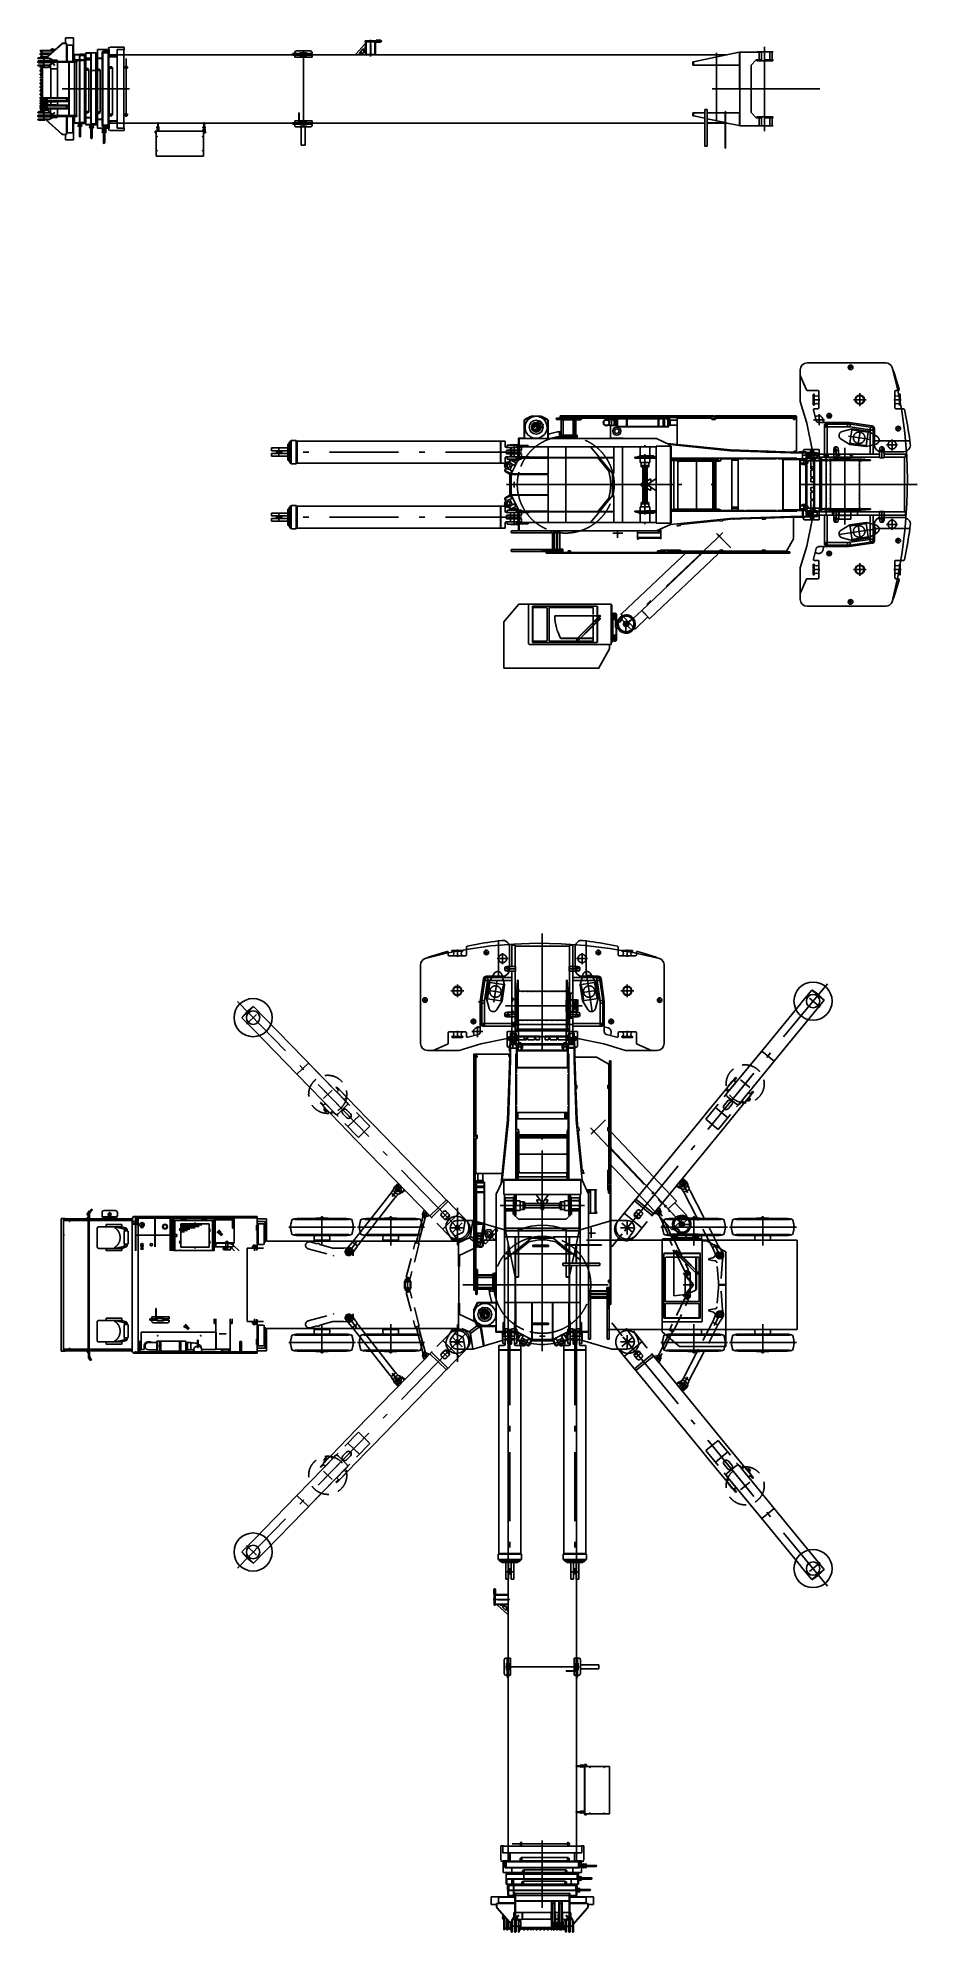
# Model space of a CAD drawing. Extents: x 8778 to 74517, y 1601 to 45347.
# Drawn here: x 38146 to 57291, y 1601 to 42861 of the extents above; entities that cross this region are included whole.
import ezdxf

# ---------------------------------------------------------------- set-up
doc = ezdxf.new("R2010")
doc.units = 0
doc.header["$LTSCALE"] = 50
doc.header["$MEASUREMENT"] = 0
doc.linetypes.add('CENTER', pattern=[50.5, 30, -9, 2.5, -9])
doc.linetypes.add('HIDDEN', pattern=[12.6, 8.4, -4.2])
for name, color, linetype in [('11', 251, 'CONTINUOUS'), ('12', 136, 'CONTINUOUS'), ('13', 216, 'CONTINUOUS'), ('6', 14, 'CONTINUOUS')]:
    doc.layers.add(name, color=color, linetype=linetype)

# ---------------------------------------------------------------- blocks, each defined once
blk = doc.blocks.new('*G0')
at = {"layer": '11', "color": 251, "linetype": 'HIDDEN'}
for p, q in [((45124, 12489), (44636, 11986)), ((45124, 12489), (45375, 12245)), ((45375, 12245), (44886, 11741)), ((44395, 11739), (44401, 11745)), ((44778, 11882), (44790, 11894))]:
    blk.add_line(p, q, dxfattribs=at)
at = {"layer": '11', "color": 251, "linetype": 'CONTINUOUS'}
for p, q in [((43787, 11113), (44636, 11986)), ((44895, 12253), (45146, 12009)), ((45074, 12079), (45071, 12082)), ((45092, 12061), (45074, 12079)), ((43935, 10763), (44886, 11741)), ((44886, 11741), (44038, 10869)), ((44395, 11739), (44401, 11745)), ((44652, 11501), (44648, 11496)), ((43787, 11113), (42839, 10138)), ((43104, 9908), (43935, 10763)), ((44038, 10869), (43787, 11113)), ((42839, 10138), (42590, 9881)), ((43090, 9894), (43104, 9908)), ((42587, 9879), (42700, 9743)), ((42590, 9881), (42841, 9637)), ((42700, 9743), (42838, 9635)), ((42841, 9637), (43090, 9894))]:
    blk.add_line(p, q, dxfattribs=at)
at = {"layer": '11', "color": 251, "linetype": 'CENTER'}
for p, q in [((44790, 11894), (45015, 12125)), ((42490, 9527), (44778, 11882)), ((42903, 9810), (42686, 10022))]:
    blk.add_line(p, q, dxfattribs=at)
at = {"layer": '11', "color": 251, "linetype": 'CONTINUOUS'}
for radius in [415, 146]:
    blk.add_circle((42832, 9880), radius, dxfattribs=at)
blk = doc.blocks.new('*G1')
at = {"layer": '11', "color": 251, "linetype": 'HIDDEN'}
for p, q in [((47129, 14658), (46733, 14251)), ((46961, 14486), (47248, 14207)), ((47055, 14223), (47374, 14551)), ((47388, 14351), (47172, 14560)), ((46965, 14231), (47007, 14274)), ((46999, 14266), (46965, 14231)), ((46966, 14231), (46965, 14231)), ((47007, 14274), (47060, 14223)), ((47099, 14225), (47056, 14267)), ((47377, 14196), (47480, 14302)), ((47377, 14196), (47459, 14281)), ((44778, 11882), (44790, 11894))]:
    blk.add_line(p, q, dxfattribs=at)
at = {"layer": '11', "color": 251, "linetype": 'CENTER'}
for p, q in [((44305, 11394), (47055, 14223)), ((46510, 14152), (46623, 14195)), ((46587, 14124), (46551, 14220)), ((44553, 11458), (44365, 11641))]:
    blk.add_line(p, q, dxfattribs=at)
at = {"layer": '11', "color": 251, "linetype": 'CONTINUOUS'}
for p, q in [((45079, 12550), (46717, 14235)), ((46548, 14089), (46524, 14165)), ((46562, 14075), (46548, 14089)), ((46667, 14183), (46562, 14075)), ((46583, 14217), (46653, 14197)), ((46653, 14197), (46667, 14183)), ((46689, 14206), (46682, 14199)), ((46682, 14199), (47041, 13850)), ((46733, 14251), (46689, 14206)), ((46717, 14235), (47076, 13886)), ((46965, 14231), (46934, 14200)), ((46935, 14143), (46978, 14102)), ((47065, 14134), (46966, 14231)), ((47035, 14102), (47099, 14169)), ((47036, 14261), (47036, 14261)), ((47048, 13858), (47377, 14196)), ((47060, 14223), (47107, 14177)), ((47107, 14177), (47065, 14134)), ((47086, 14256), (47086, 14257)), ((47248, 14207), (47320, 14137)), ((47320, 14137), (47377, 14196)), ((47076, 13886), (45438, 12201)), ((44529, 11984), (45079, 12550)), ((44291, 11739), (44529, 11984)), ((44542, 11972), (44521, 11949)), ((44578, 11937), (44529, 11984)), ((44613, 11973), (44578, 11937)), ((44873, 11790), (44684, 11974)), ((44783, 11972), (44866, 12058)), ((44952, 11974), (44869, 11889)), ((45309, 12068), (44888, 11636)), ((45438, 12201), (45309, 12068)), ((44305, 11727), (44291, 11739)), ((44360, 11784), (44305, 11727)), ((44398, 11748), (44347, 11797)), ((44364, 11823), (44483, 11945)), ((44368, 11819), (44364, 11823)), ((44368, 11819), (44364, 11822)), ((44365, 11780), (44364, 11781)), ((44364, 11781), (44364, 11781)), ((44371, 11893), (44413, 11936)), ((44389, 11875), (44371, 11893)), ((44378, 11865), (44441, 11929)), ((44396, 11847), (44378, 11865)), ((44396, 11847), (44388, 11855)), ((44558, 11913), (44398, 11748)), ((44413, 11936), (44431, 11918)), ((44441, 11929), (44459, 11912)), ((44459, 11912), (44451, 11920)), ((44483, 11945), (44487, 11940)), ((44487, 11940), (44483, 11944)), ((44508, 11962), (44558, 11913)), ((44656, 11497), (44816, 11662)), ((44866, 11613), (44706, 11449)), ((44731, 11466), (44850, 11588)), ((44816, 11662), (44866, 11613)), ((44839, 11683), (44874, 11719)), ((44888, 11636), (44839, 11683)), ((44850, 11588), (44845, 11592)), ((44853, 11626), (44875, 11648)), ((44888, 11636), (44866, 11613)), ((44637, 11404), (44693, 11461)), ((44650, 11391), (44637, 11404)), ((44706, 11449), (44650, 11391)), ((44706, 11449), (44656, 11497)), ((44727, 11470), (44731, 11466)), ((44727, 11470), (44731, 11466))]:
    blk.add_line(p, q, dxfattribs=at)
blk.add_circle((46568, 14174), 17.5, dxfattribs=at)
at = {"layer": '11', "color": 251, "linetype": 'HIDDEN'}
blk.add_circle((44457, 11551), 415, dxfattribs=at)
for centre, radius, start, end in [((47280, 14455), 250, 45.8114, 135.8117), ((47280, 14455), 250, -44.1918, 45.8102), ((47028, 14239), 40, 45.8159, 135.8098), ((47071, 14197), 40.1, 34.0519, 45.8034), ((44826, 11930), 60, -166.7307, -134.1939), ((44826, 11930), 60, -134.1882, -101.6434)]:
    blk.add_arc(centre, radius, start, end, dxfattribs=at)
at = {"layer": '11', "color": 251, "linetype": 'CONTINUOUS'}
for centre, radius, start, end in [((46568, 14174), 45, 70.0895, -167.7971), ((46963, 14172), 40, 135.8065, -134.1897), ((47006, 14130), 40, -134.1882, -44.1907), ((47071, 14197), 40, -44.1745, 34.0178), ((44649, 11938), 50, 45.8134, 135.8114), ((44826, 11930), 60, 135.8143, -166.7544), ((44909, 12016), 60, 45.8106, 135.8075), ((44909, 12016), 60, -44.1867, 45.8051), ((44826, 11930), 60, -101.6337, -44.1878), ((44838, 11754), 50, -44.182, 45.7981)]:
    blk.add_arc(centre, radius, start, end, dxfattribs=at)
blk = doc.blocks.new('*G2')
at = {"layer": '11', "color": 251, "linetype": 'CENTER'}
for p, q in [((42490, 21873), (44778, 19518)), ((42903, 21590), (42686, 21378)), ((44790, 19506), (45015, 19275))]:
    blk.add_line(p, q, dxfattribs=at)
at = {"layer": '11', "color": 251, "linetype": 'CONTINUOUS'}
for p, q in [((42587, 21522), (42700, 21657)), ((42590, 21519), (42841, 21763)), ((42839, 21262), (42590, 21519)), ((42700, 21657), (42838, 21765)), ((42841, 21763), (43090, 21506)), ((43090, 21506), (43104, 21492)), ((43104, 21492), (43935, 20637)), ((43787, 20287), (42839, 21262)), ((43935, 20637), (44886, 19659)), ((44038, 20531), (43787, 20287)), ((43787, 20287), (44636, 19414)), ((44886, 19659), (44038, 20531)), ((44652, 19899), (44648, 19904)), ((44395, 19661), (44401, 19655)), ((44895, 19147), (45146, 19391)), ((45074, 19322), (45071, 19318)), ((45092, 19339), (45074, 19322))]:
    blk.add_line(p, q, dxfattribs=at)
at = {"layer": '11', "color": 251, "linetype": 'HIDDEN'}
for p, q in [((44395, 19661), (44401, 19655)), ((45124, 18911), (44636, 19414)), ((44778, 19518), (44790, 19506)), ((45375, 19155), (44886, 19659)), ((45124, 18911), (45375, 19155))]:
    blk.add_line(p, q, dxfattribs=at)
at = {"layer": '11', "color": 251, "linetype": 'CONTINUOUS'}
for radius in [415, 146]:
    blk.add_circle((42832, 21520), radius, dxfattribs=at)
blk = doc.blocks.new('*G3')
at = {"layer": '11', "color": 251, "linetype": 'CENTER'}
for p, q in [((44305, 20006), (47055, 17177)), ((44553, 19942), (44365, 19760)), ((46510, 17248), (46623, 17206)), ((46587, 17276), (46551, 17180))]:
    blk.add_line(p, q, dxfattribs=at)
at = {"layer": '11', "color": 251, "linetype": 'CONTINUOUS'}
for p, q in [((44650, 20009), (44637, 19996)), ((44637, 19996), (44693, 19939)), ((44706, 19952), (44650, 20009)), ((44706, 19952), (44656, 19903)), ((44656, 19903), (44816, 19738)), ((44866, 19787), (44706, 19952)), ((44727, 19930), (44731, 19934)), ((44727, 19930), (44731, 19934)), ((44731, 19934), (44850, 19812)), ((44850, 19812), (44845, 19808)), ((44305, 19673), (44291, 19662)), ((44291, 19662), (44529, 19416)), ((44360, 19616), (44305, 19673)), ((44398, 19652), (44347, 19603)), ((44365, 19621), (44364, 19619)), ((44364, 19619), (44364, 19619)), ((44368, 19582), (44364, 19577)), ((44368, 19582), (44364, 19578)), ((44364, 19577), (44483, 19455)), ((44389, 19525), (44371, 19507)), ((44371, 19507), (44413, 19464)), ((44396, 19553), (44378, 19535)), ((44378, 19535), (44441, 19471)), ((44396, 19553), (44388, 19545)), ((44558, 19487), (44398, 19652)), ((44413, 19464), (44431, 19482)), ((44441, 19471), (44459, 19488)), ((44459, 19488), (44451, 19480)), ((44483, 19455), (44487, 19460)), ((44487, 19460), (44483, 19456)), ((44508, 19438), (44558, 19487)), ((44542, 19428), (44521, 19451)), ((44578, 19463), (44529, 19416)), ((44529, 19416), (45079, 18850)), ((44613, 19427), (44578, 19463)), ((44873, 19610), (44684, 19426)), ((44783, 19428), (44866, 19342)), ((44816, 19738), (44866, 19787)), ((44888, 19764), (44839, 19717)), ((44839, 19717), (44874, 19681)), ((44853, 19774), (44875, 19752)), ((44888, 19764), (44866, 19787)), ((44952, 19426), (44869, 19512)), ((45309, 19332), (44888, 19764)), ((45438, 19199), (45309, 19332)), ((47076, 17514), (45438, 19199)), ((45079, 18850), (46717, 17165)), ((46682, 17201), (47041, 17550)), ((46717, 17165), (47076, 17514)), ((47048, 17542), (47377, 17204)), ((46548, 17311), (46524, 17235)), ((46562, 17325), (46548, 17311)), ((46667, 17217), (46562, 17325)), ((46583, 17183), (46653, 17203)), ((46653, 17203), (46667, 17217)), ((46689, 17194), (46682, 17201)), ((46733, 17150), (46689, 17194)), ((46965, 17169), (46934, 17200)), ((46935, 17257), (46978, 17299)), ((47065, 17266), (46966, 17169)), ((47035, 17298), (47099, 17231)), ((47036, 17140), (47036, 17139)), ((47060, 17177), (47107, 17223)), ((47107, 17223), (47065, 17266)), ((47086, 17144), (47086, 17143)), ((47248, 17193), (47320, 17263)), ((47320, 17263), (47377, 17204))]:
    blk.add_line(p, q, dxfattribs=at)
at = {"layer": '11', "color": 251, "linetype": 'HIDDEN'}
for p, q in [((44778, 19518), (44790, 19506)), ((47129, 16742), (46733, 17150)), ((46961, 16914), (47248, 17193)), ((46999, 17134), (46965, 17169)), ((46966, 17169), (46965, 17169)), ((46965, 17169), (47007, 17126)), ((47007, 17126), (47060, 17177)), ((47055, 17177), (47374, 16849)), ((47099, 17175), (47056, 17133)), ((47388, 17050), (47172, 16840)), ((47377, 17204), (47459, 17119)), ((47377, 17204), (47480, 17098))]:
    blk.add_line(p, q, dxfattribs=at)
blk.add_circle((44457, 19849), 415, dxfattribs=at)
at = {"layer": '11', "color": 251, "linetype": 'CONTINUOUS'}
blk.add_circle((46568, 17226), 17.5, dxfattribs=at)
for centre, radius, start, end in [((44649, 19462), 50, -135.8114, -45.8134), ((44826, 19470), 60, 166.7544, -135.8143), ((44826, 19470), 60, 44.1878, 101.6337), ((44838, 19646), 50, -45.7981, 44.182), ((44909, 19384), 60, -45.8051, 44.1867), ((44909, 19384), 60, -135.8075, -45.8106), ((46568, 17226), 45, 167.7971, -70.0895), ((46963, 17228), 40, 134.1897, -135.8065), ((47006, 17270), 40, 44.1907, 134.1882), ((47071, 17203), 40, -34.0178, 44.1745)]:
    blk.add_arc(centre, radius, start, end, dxfattribs=at)
at = {"layer": '11', "color": 251, "linetype": 'HIDDEN'}
for centre, radius, start, end in [((44826, 19470), 60, 134.1939, 166.7307), ((44826, 19470), 60, 101.6434, 134.1882), ((47028, 17162), 40, -135.8098, -45.8159), ((47071, 17203), 40.1, -45.8034, -34.0519), ((47280, 16945), 250, -45.8102, 44.1918), ((47280, 16945), 250, -135.8117, -45.8114)]:
    blk.add_arc(centre, radius, start, end, dxfattribs=at)
blk = doc.blocks.new('*G4')
at = {"layer": '11', "color": 251, "linetype": 'HIDDEN'}
for p, q in [((52962, 12313), (52691, 12092)), ((52691, 12092), (53136, 11548)), ((52962, 12313), (53406, 11771)), ((53255, 11679), (53244, 11693)), ((53625, 11505), (53619, 11511))]:
    blk.add_line(p, q, dxfattribs=at)
at = {"layer": '11', "color": 251, "linetype": 'CONTINUOUS'}
for p, q in [((53170, 12059), (52899, 11837)), ((52957, 11885), (52977, 11901)), ((52977, 11901), (52981, 11904)), ((54178, 10830), (53406, 11771)), ((53136, 11548), (53907, 10608)), ((54001, 10493), (53136, 11548)), ((53349, 11289), (53352, 11285)), ((53625, 11505), (53619, 11511)), ((53907, 10608), (54178, 10830)), ((54178, 10830), (55040, 9778)), ((54757, 9571), (54001, 10493)), ((54769, 9556), (54757, 9571)), ((54996, 9279), (54769, 9556)), ((55267, 9501), (54996, 9279)), ((55040, 9778), (55267, 9501)), ((55269, 9498), (55145, 9373)), ((55145, 9373), (54998, 9276))]:
    blk.add_line(p, q, dxfattribs=at)
at = {"layer": '11', "color": 251, "linetype": 'CENTER'}
for p, q in [((53244, 11693), (53040, 11942)), ((55336, 9140), (53255, 11679)), ((54948, 9457), (55183, 9649))]:
    blk.add_line(p, q, dxfattribs=at)
at = {"layer": '11', "color": 251, "linetype": 'CONTINUOUS'}
for radius in [415, 146]:
    blk.add_circle((55025, 9520), radius, dxfattribs=at)
blk = doc.blocks.new('*G5')
at = {"layer": '11', "color": 251, "linetype": 'HIDDEN'}
for p, q in [((50864, 14360), (51096, 14550)), ((51185, 14205), (50895, 14559)), ((51300, 14459), (50991, 14205)), ((51148, 14644), (51508, 14205)), ((50862, 14205), (50768, 14319)), ((50862, 14205), (50787, 14297)), ((51141, 14211), (51188, 14249)), ((51237, 14252), (51180, 14205)), ((51275, 14206), (51237, 14252)), ((51244, 14243), (51275, 14205)), ((51274, 14205), (51275, 14206)), ((53255, 11679), (53244, 11693))]:
    blk.add_line(p, q, dxfattribs=at)
at = {"layer": '11', "color": 251, "linetype": 'CONTINUOUS'}
for p, q in [((50913, 14142), (50862, 14205)), ((51161, 13840), (50862, 14205)), ((50991, 14205), (50913, 14142)), ((51180, 14205), (51129, 14163)), ((51129, 14163), (51167, 14117)), ((51522, 14188), (51135, 13871)), ((51195, 14083), (51136, 14155)), ((51157, 14241), (51157, 14241)), ((51167, 14117), (51274, 14205)), ((51554, 14149), (51167, 13832)), ((51207, 14241), (51207, 14241)), ((51297, 14115), (51251, 14077)), ((51275, 14205), (51303, 14172)), ((51508, 14205), (51547, 14157)), ((53012, 12371), (51522, 14188)), ((51547, 14157), (51554, 14149)), ((51583, 14145), (51568, 14132)), ((51568, 14132), (51663, 14016)), ((51654, 14159), (51583, 14145)), ((51663, 14016), (51679, 14029)), ((51679, 14029), (51709, 14102)), ((51135, 13871), (52625, 12054)), ((52625, 12054), (52743, 11910)), ((53512, 11761), (53012, 12371)), ((52743, 11910), (53125, 11444)), ((53090, 11786), (53166, 11694)), ((53153, 11596), (53357, 11763)), ((53258, 11770), (53183, 11862)), ((53428, 11756), (53459, 11717)), ((53459, 11717), (53512, 11761)), ((53532, 11736), (53477, 11692)), ((53477, 11692), (53623, 11514)), ((53498, 11749), (53518, 11725)), ((53729, 11496), (53512, 11761)), ((53555, 11717), (53551, 11713)), ((53551, 11713), (53555, 11717)), ((53663, 11586), (53555, 11717)), ((53595, 11698), (53576, 11682)), ((53576, 11682), (53585, 11690)), ((53652, 11629), (53595, 11698)), ((53624, 11702), (53605, 11687)), ((53623, 11514), (53677, 11559)), ((53662, 11656), (53624, 11702)), ((53633, 11613), (53652, 11629)), ((53633, 11613), (53642, 11620)), ((53643, 11640), (53662, 11656)), ((53658, 11582), (53663, 11586)), ((53658, 11582), (53663, 11585)), ((53125, 11444), (53178, 11487)), ((53125, 11444), (53145, 11420)), ((53159, 11431), (53139, 11455)), ((53199, 11464), (53145, 11420)), ((53145, 11420), (53291, 11242)), ((53178, 11487), (53146, 11525)), ((53159, 11393), (53164, 11396)), ((53267, 11261), (53159, 11393)), ((53345, 11286), (53199, 11464)), ((53272, 11265), (53267, 11261)), ((53272, 11265), (53267, 11261)), ((53291, 11242), (53345, 11286)), ((53291, 11242), (53341, 11180)), ((53355, 11191), (53305, 11253)), ((53341, 11180), (53355, 11191)), ((53658, 11543), (53660, 11544)), ((53660, 11544), (53660, 11544)), ((53663, 11547), (53714, 11485)), ((53714, 11485), (53729, 11496))]:
    blk.add_line(p, q, dxfattribs=at)
at = {"layer": '11', "color": 251, "linetype": 'CENTER'}
for p, q in [((53686, 11154), (51185, 14205)), ((51722, 14088), (51613, 14140)), ((51643, 14066), (51686, 14159)), ((53444, 11238), (53646, 11404))]:
    blk.add_line(p, q, dxfattribs=at)
at = {"layer": '11', "color": 251, "linetype": 'CONTINUOUS'}
blk.add_circle((51666, 14115), 17.5, dxfattribs=at)
at = {"layer": '11', "color": 251, "linetype": 'HIDDEN'}
blk.add_circle((53547, 11323), 415, dxfattribs=at)
for centre, radius, start, end in [((50980, 14455), 250, 129.3398, -140.6582), ((50980, 14455), 250, 39.3383, 129.3386), ((51167, 14180), 40.1, 129.3466, 141.0981), ((51213, 14218), 40, 39.3402, 129.3341), ((53212, 11732), 60, -83.2066, -50.6618), ((53212, 11732), 60, -50.6561, -18.1193)]:
    blk.add_arc(centre, radius, start, end, dxfattribs=at)
at = {"layer": '11', "color": 251, "linetype": 'CONTINUOUS'}
for centre, radius, start, end in [((51167, 14180), 40, 141.1322, -140.6755), ((51225, 14108), 40, -140.6593, -50.6618), ((51272, 14146), 40, -50.6603, 39.3435), ((51666, 14115), 45, -17.0529, 105.0605), ((53136, 11824), 60, 129.3449, -140.6633), ((53136, 11824), 60, 39.3425, 129.3394), ((53185, 11557), 50, 129.3519, -140.668), ((53212, 11732), 60, -140.6622, -83.2163), ((53212, 11732), 60, -18.0956, 39.3357), ((53389, 11724), 50, 39.3386, 129.3366)]:
    blk.add_arc(centre, radius, start, end, dxfattribs=at)
blk = doc.blocks.new('*G6')
at = {"layer": '11', "color": 251, "linetype": 'CENTER'}
for p, q in [((55336, 22260), (53255, 19721)), ((54948, 21943), (55183, 21751)), ((53244, 19707), (53040, 19458))]:
    blk.add_line(p, q, dxfattribs=at)
at = {"layer": '11', "color": 251, "linetype": 'CONTINUOUS'}
for p, q in [((54996, 22121), (54769, 21844)), ((55267, 21899), (54996, 22121)), ((55145, 22027), (54998, 22124)), ((55040, 21622), (55267, 21899)), ((55269, 21902), (55145, 22027)), ((54757, 21829), (54001, 20907)), ((54178, 20570), (55040, 21622)), ((54769, 21844), (54757, 21829)), ((54001, 20907), (53136, 19852)), ((53136, 19852), (53907, 20792)), ((53907, 20792), (54178, 20570)), ((54178, 20570), (53406, 19629)), ((53349, 20111), (53352, 20116)), ((53625, 19896), (53619, 19889)), ((53170, 19341), (52899, 19563)), ((52957, 19515), (52977, 19499)), ((52977, 19499), (52981, 19496))]:
    blk.add_line(p, q, dxfattribs=at)
at = {"layer": '11', "color": 251, "linetype": 'HIDDEN'}
for p, q in [((52691, 19309), (53136, 19852)), ((53625, 19896), (53619, 19889)), ((52962, 19087), (53406, 19629)), ((53255, 19721), (53244, 19707)), ((52962, 19087), (52691, 19309))]:
    blk.add_line(p, q, dxfattribs=at)
at = {"layer": '11', "color": 251, "linetype": 'CONTINUOUS'}
for radius in [415, 146]:
    blk.add_circle((55025, 21880), radius, dxfattribs=at)
blk = doc.blocks.new('*G7')
at = {"layer": '11', "color": 251, "linetype": 'CENTER'}
for p, q in [((53686, 20246), (51185, 17195)), ((53444, 20162), (53646, 19996)), ((51643, 17334), (51686, 17241)), ((51722, 17312), (51613, 17260))]:
    blk.add_line(p, q, dxfattribs=at)
at = {"layer": '11', "color": 251, "linetype": 'CONTINUOUS'}
for p, q in [((53291, 20158), (53341, 20220)), ((53341, 20220), (53355, 20209)), ((52743, 19490), (53125, 19956)), ((53125, 19956), (53145, 19981)), ((53125, 19956), (53178, 19913)), ((53159, 19969), (53139, 19945)), ((53145, 19981), (53291, 20158)), ((53199, 19936), (53145, 19981)), ((53178, 19913), (53146, 19875)), ((53267, 20139), (53159, 20008)), ((53159, 20008), (53164, 20004)), ((53345, 20114), (53199, 19936)), ((53272, 20135), (53267, 20139)), ((53272, 20135), (53267, 20139)), ((53291, 20158), (53345, 20114)), ((53355, 20209), (53305, 20147)), ((53477, 19708), (53623, 19886)), ((53729, 19905), (53512, 19640)), ((53663, 19814), (53555, 19683)), ((53623, 19886), (53677, 19842)), ((53658, 19857), (53660, 19856)), ((53658, 19818), (53663, 19814)), ((53658, 19818), (53663, 19815)), ((53660, 19856), (53660, 19856)), ((53663, 19853), (53714, 19915)), ((53714, 19915), (53729, 19905)), ((52625, 19346), (52743, 19490)), ((53512, 19640), (53012, 19029)), ((53090, 19614), (53166, 19706)), ((53153, 19804), (53357, 19637)), ((53258, 19630), (53183, 19538)), ((53428, 19644), (53459, 19683)), ((53459, 19683), (53512, 19640)), ((53532, 19664), (53477, 19708)), ((53498, 19651), (53518, 19675)), ((53555, 19683), (53551, 19687)), ((53551, 19687), (53555, 19683)), ((53595, 19702), (53576, 19718)), ((53576, 19718), (53585, 19711)), ((53652, 19772), (53595, 19702)), ((53624, 19698), (53605, 19714)), ((53662, 19744), (53624, 19698)), ((53633, 19787), (53652, 19772)), ((53633, 19787), (53642, 19780)), ((53643, 19760), (53662, 19744)), ((51135, 17529), (52625, 19346)), ((53012, 19029), (51522, 17212)), ((51161, 17560), (50862, 17195)), ((51522, 17212), (51135, 17529)), ((51554, 17251), (51167, 17568)), ((51568, 17268), (51663, 17384)), ((51663, 17384), (51679, 17372)), ((51679, 17372), (51709, 17298)), ((50913, 17258), (50862, 17195)), ((50991, 17195), (50913, 17258)), ((51129, 17237), (51167, 17283)), ((51180, 17195), (51129, 17237)), ((51195, 17317), (51136, 17246)), ((51157, 17160), (51157, 17159)), ((51167, 17283), (51274, 17195)), ((51207, 17160), (51207, 17159)), ((51297, 17285), (51251, 17323)), ((51275, 17195), (51303, 17228)), ((51508, 17195), (51547, 17243)), ((51547, 17243), (51554, 17251)), ((51583, 17255), (51568, 17268)), ((51654, 17241), (51583, 17255))]:
    blk.add_line(p, q, dxfattribs=at)
at = {"layer": '11', "color": 251, "linetype": 'HIDDEN'}
for p, q in [((53255, 19721), (53244, 19707)), ((50862, 17195), (50768, 17081)), ((50862, 17195), (50787, 17104)), ((50864, 17040), (51096, 16850)), ((51185, 17195), (50895, 16841)), ((51300, 16941), (50991, 17195)), ((51141, 17189), (51188, 17151)), ((51148, 16756), (51508, 17195)), ((51237, 17148), (51180, 17195)), ((51275, 17195), (51237, 17148)), ((51244, 17157), (51275, 17195)), ((51274, 17195), (51275, 17195))]:
    blk.add_line(p, q, dxfattribs=at)
blk.add_circle((53547, 20077), 415, dxfattribs=at)
at = {"layer": '11', "color": 251, "linetype": 'CONTINUOUS'}
blk.add_circle((51666, 17285), 17.5, dxfattribs=at)
for centre, radius, start, end in [((53185, 19843), 50, 140.668, -129.3519), ((53136, 19576), 60, 140.6633, -129.3449), ((53136, 19576), 60, -129.3394, -39.3425), ((53212, 19668), 60, 83.2163, 140.6622), ((53212, 19668), 60, -39.3357, 18.0956), ((53389, 19676), 50, -129.3366, -39.3386), ((51225, 17292), 40, 50.6618, 140.6593), ((51167, 17220), 40, 140.6755, -141.1322), ((51272, 17254), 40, -39.3435, 50.6603), ((51666, 17285), 45, -105.0605, 17.0529)]:
    blk.add_arc(centre, radius, start, end, dxfattribs=at)
at = {"layer": '11', "color": 251, "linetype": 'HIDDEN'}
for centre, radius, start, end in [((53212, 19668), 60, 50.6618, 83.2066), ((53212, 19668), 60, 18.1193, 50.6561), ((50980, 16945), 250, 140.6582, -129.3398), ((51167, 17220), 40.1, -141.0981, -129.3466), ((51213, 17182), 40, -129.3341, -39.3402), ((50980, 16945), 250, -129.3386, -39.3383)]:
    blk.add_arc(centre, radius, start, end, dxfattribs=at)
blk = doc.blocks.new('*G9')
at = {"layer": '11', "color": 251, "linetype": 'CONTINUOUS'}
for p, q in [((44843, 16775), (44826, 16775)), ((44860, 16776), (44843, 16775)), ((44876, 16777), (44860, 16776)), ((44892, 16779), (44876, 16777)), ((44908, 16781), (44892, 16779)), ((44924, 16783), (44908, 16781)), ((44939, 16786), (44924, 16783)), ((44953, 16789), (44939, 16786)), ((44967, 16793), (44953, 16789)), ((44981, 16797), (44967, 16793))]:
    blk.add_line(p, q, dxfattribs=at)
blk = doc.blocks.new('*G10')
at = {"layer": '11', "color": 251, "linetype": 'CONTINUOUS'}
for p, q in [((43693, 16793), (43679, 16797)), ((43707, 16789), (43693, 16793)), ((43721, 16786), (43707, 16789)), ((43736, 16783), (43721, 16786)), ((43752, 16781), (43736, 16783)), ((43768, 16779), (43752, 16781)), ((43784, 16777), (43768, 16779)), ((43800, 16776), (43784, 16777)), ((43817, 16775), (43800, 16776)), ((43834, 16775), (43817, 16775))]:
    blk.add_line(p, q, dxfattribs=at)
blk = doc.blocks.new('*G11')
at = {"layer": '11', "color": 251, "linetype": 'CONTINUOUS'}
for p, q in [((43648, 16942), (43646, 16959)), ((43649, 16926), (43648, 16942)), ((43652, 16909), (43649, 16926)), ((43654, 16893), (43652, 16909)), ((43658, 16877), (43654, 16893)), ((43661, 16860), (43658, 16877)), ((43665, 16844), (43661, 16860)), ((43669, 16828), (43665, 16844)), ((43674, 16813), (43669, 16828)), ((43679, 16797), (43674, 16813))]:
    blk.add_line(p, q, dxfattribs=at)
blk = doc.blocks.new('*G12')
at = {"layer": '11', "color": 251, "linetype": 'CONTINUOUS'}
for p, q in [((43646, 16959), (43648, 16976)), ((43648, 16976), (43649, 16992)), ((43649, 16992), (43652, 17009)), ((43652, 17009), (43654, 17025)), ((43654, 17025), (43658, 17041)), ((43658, 17041), (43661, 17058)), ((43661, 17058), (43665, 17074)), ((43665, 17074), (43669, 17090)), ((43669, 17090), (43674, 17105)), ((43674, 17105), (43679, 17121))]:
    blk.add_line(p, q, dxfattribs=at)
blk = doc.blocks.new('*G13')
at = {"layer": '11', "color": 251, "linetype": 'CONTINUOUS'}
for p, q in [((43679, 17121), (43693, 17125)), ((43693, 17125), (43707, 17129)), ((43707, 17129), (43721, 17132)), ((43721, 17132), (43736, 17135)), ((43736, 17135), (43752, 17138)), ((43752, 17138), (43768, 17140)), ((43768, 17140), (43784, 17141)), ((43784, 17141), (43800, 17142)), ((43800, 17142), (43817, 17143)), ((43817, 17143), (43834, 17143))]:
    blk.add_line(p, q, dxfattribs=at)
blk = doc.blocks.new('*G14')
at = {"layer": '11', "color": 251, "linetype": 'CONTINUOUS'}
for p, q in [((44826, 17143), (44843, 17143)), ((44843, 17143), (44860, 17142)), ((44860, 17142), (44876, 17141)), ((44876, 17141), (44892, 17140)), ((44892, 17140), (44908, 17138)), ((44908, 17138), (44924, 17135)), ((44924, 17135), (44939, 17132)), ((44939, 17132), (44953, 17129)), ((44953, 17129), (44967, 17125)), ((44967, 17125), (44981, 17121))]:
    blk.add_line(p, q, dxfattribs=at)
blk = doc.blocks.new('*G15')
at = {"layer": '11', "color": 251, "linetype": 'CONTINUOUS'}
for p, q in [((44981, 17121), (44986, 17105)), ((44986, 17105), (44991, 17090)), ((44991, 17090), (44995, 17074)), ((44995, 17074), (44999, 17058)), ((44999, 17058), (45002, 17041)), ((45002, 17041), (45006, 17025)), ((45006, 17025), (45008, 17009)), ((45008, 17009), (45011, 16992)), ((45011, 16992), (45012, 16976)), ((45012, 16976), (45014, 16959))]:
    blk.add_line(p, q, dxfattribs=at)
blk = doc.blocks.new('*G16')
at = {"layer": '11', "color": 251, "linetype": 'CONTINUOUS'}
for p, q in [((45011, 16926), (45008, 16909)), ((45012, 16942), (45011, 16926)), ((45014, 16959), (45012, 16942)), ((44986, 16813), (44981, 16797)), ((44991, 16828), (44986, 16813)), ((44995, 16844), (44991, 16828)), ((44999, 16860), (44995, 16844)), ((45002, 16877), (44999, 16860)), ((45006, 16893), (45002, 16877)), ((45008, 16909), (45006, 16893))]:
    blk.add_line(p, q, dxfattribs=at)
blk = doc.blocks.new('*G17')
at = {"layer": '11', "color": 251, "linetype": 'CONTINUOUS'}
for p, q in [((46326, 16775), (46343, 16775)), ((46343, 16775), (46360, 16776)), ((46360, 16776), (46376, 16777)), ((46376, 16777), (46392, 16779)), ((46392, 16779), (46408, 16781)), ((46408, 16781), (46424, 16783)), ((46424, 16783), (46439, 16786)), ((46439, 16786), (46453, 16789)), ((46453, 16789), (46467, 16793)), ((46467, 16793), (46481, 16797))]:
    blk.add_line(p, q, dxfattribs=at)
blk = doc.blocks.new('*G18')
at = {"layer": '11', "color": 251, "linetype": 'CONTINUOUS'}
for p, q in [((46508, 16909), (46511, 16926)), ((46511, 16926), (46512, 16942)), ((46512, 16942), (46514, 16959)), ((46481, 16797), (46486, 16813)), ((46486, 16813), (46491, 16828)), ((46491, 16828), (46495, 16844)), ((46495, 16844), (46499, 16860)), ((46499, 16860), (46502, 16877)), ((46502, 16877), (46506, 16893)), ((46506, 16893), (46508, 16909))]:
    blk.add_line(p, q, dxfattribs=at)
blk = doc.blocks.new('*G19')
at = {"layer": '11', "color": 251, "linetype": 'CONTINUOUS'}
for p, q in [((46486, 17105), (46481, 17121)), ((46491, 17090), (46486, 17105)), ((46495, 17074), (46491, 17090)), ((46499, 17058), (46495, 17074)), ((46502, 17041), (46499, 17058)), ((46506, 17025), (46502, 17041)), ((46508, 17009), (46506, 17025)), ((46511, 16992), (46508, 17009)), ((46512, 16976), (46511, 16992)), ((46514, 16959), (46512, 16976))]:
    blk.add_line(p, q, dxfattribs=at)
blk = doc.blocks.new('*G20')
at = {"layer": '11', "color": 251, "linetype": 'CONTINUOUS'}
for p, q in [((46343, 17143), (46326, 17143)), ((46360, 17142), (46343, 17143)), ((46376, 17141), (46360, 17142)), ((46392, 17140), (46376, 17141)), ((46408, 17138), (46392, 17140)), ((46424, 17135), (46408, 17138)), ((46439, 17132), (46424, 17135)), ((46453, 17129), (46439, 17132)), ((46467, 17125), (46453, 17129)), ((46481, 17121), (46467, 17125))]:
    blk.add_line(p, q, dxfattribs=at)
blk = doc.blocks.new('*G21')
at = {"layer": '11', "color": 251, "linetype": 'CONTINUOUS'}
for p, q in [((45193, 17125), (45179, 17121)), ((45207, 17129), (45193, 17125)), ((45221, 17132), (45207, 17129)), ((45236, 17135), (45221, 17132)), ((45252, 17138), (45236, 17135)), ((45268, 17140), (45252, 17138)), ((45284, 17141), (45268, 17140)), ((45300, 17142), (45284, 17141)), ((45317, 17143), (45300, 17142)), ((45334, 17143), (45317, 17143))]:
    blk.add_line(p, q, dxfattribs=at)
blk = doc.blocks.new('*G22')
at = {"layer": '11', "color": 251, "linetype": 'CONTINUOUS'}
for p, q in [((45148, 16976), (45146, 16959)), ((45149, 16992), (45148, 16976)), ((45152, 17009), (45149, 16992)), ((45154, 17025), (45152, 17009)), ((45158, 17041), (45154, 17025)), ((45161, 17058), (45158, 17041)), ((45165, 17074), (45161, 17058)), ((45169, 17090), (45165, 17074)), ((45174, 17105), (45169, 17090)), ((45179, 17121), (45174, 17105))]:
    blk.add_line(p, q, dxfattribs=at)
blk = doc.blocks.new('*G23')
at = {"layer": '11', "color": 251, "linetype": 'CONTINUOUS'}
for p, q in [((46343, 14625), (46326, 14625)), ((46360, 14624), (46343, 14625)), ((46376, 14623), (46360, 14624)), ((46392, 14622), (46376, 14623)), ((46408, 14620), (46392, 14622)), ((46424, 14617), (46408, 14620)), ((46439, 14614), (46424, 14617)), ((46453, 14611), (46439, 14614)), ((46467, 14607), (46453, 14611)), ((46481, 14603), (46467, 14607))]:
    blk.add_line(p, q, dxfattribs=at)
blk = doc.blocks.new('*G24')
at = {"layer": '11', "color": 251, "linetype": 'CONTINUOUS'}
for p, q in [((45148, 14458), (45146, 14441)), ((45149, 14474), (45148, 14458)), ((45152, 14491), (45149, 14474)), ((45154, 14507), (45152, 14491))]:
    blk.add_line(p, q, dxfattribs=at)
blk = doc.blocks.new('*G25')
at = {"layer": '11', "color": 251, "linetype": 'CONTINUOUS'}
for p, q in [((45146, 14441), (45148, 14424)), ((45148, 14424), (45149, 14408)), ((45149, 14408), (45152, 14391)), ((45152, 14391), (45154, 14375)), ((45154, 14375), (45158, 14359)), ((45158, 14359), (45161, 14342)), ((45161, 14342), (45165, 14326)), ((45165, 14326), (45169, 14310)), ((45169, 14310), (45174, 14295)), ((45174, 14295), (45179, 14279))]:
    blk.add_line(p, q, dxfattribs=at)
blk = doc.blocks.new('*G26')
at = {"layer": '11', "color": 251, "linetype": 'CONTINUOUS'}
for p, q in [((45179, 14279), (45193, 14275)), ((45193, 14275), (45207, 14271)), ((45207, 14271), (45221, 14268)), ((45221, 14268), (45236, 14265)), ((45236, 14265), (45252, 14263)), ((45252, 14263), (45268, 14261)), ((45268, 14261), (45284, 14259)), ((45284, 14259), (45300, 14258)), ((45300, 14258), (45317, 14257)), ((45317, 14257), (45334, 14257))]:
    blk.add_line(p, q, dxfattribs=at)
blk = doc.blocks.new('*G27')
at = {"layer": '11', "color": 251, "linetype": 'CONTINUOUS'}
for p, q in [((46326, 14257), (46343, 14257)), ((46343, 14257), (46360, 14258)), ((46360, 14258), (46376, 14259)), ((46376, 14259), (46392, 14261)), ((46392, 14261), (46408, 14263)), ((46408, 14263), (46424, 14265)), ((46424, 14265), (46439, 14268)), ((46439, 14268), (46453, 14271)), ((46453, 14271), (46467, 14275)), ((46467, 14275), (46481, 14279))]:
    blk.add_line(p, q, dxfattribs=at)
blk = doc.blocks.new('*G28')
at = {"layer": '11', "color": 251, "linetype": 'CONTINUOUS'}
for p, q in [((46512, 14424), (46514, 14441)), ((46481, 14279), (46486, 14295)), ((46486, 14295), (46491, 14310)), ((46491, 14310), (46495, 14326)), ((46495, 14326), (46499, 14342)), ((46499, 14342), (46502, 14359)), ((46502, 14359), (46506, 14375)), ((46506, 14375), (46508, 14391)), ((46508, 14391), (46511, 14408)), ((46511, 14408), (46512, 14424))]:
    blk.add_line(p, q, dxfattribs=at)
blk = doc.blocks.new('*G29')
at = {"layer": '11', "color": 251, "linetype": 'CONTINUOUS'}
for p, q in [((46486, 14587), (46481, 14603)), ((46491, 14572), (46486, 14587)), ((46495, 14556), (46491, 14572)), ((46499, 14540), (46495, 14556)), ((46502, 14523), (46499, 14540)), ((46506, 14507), (46502, 14523)), ((46508, 14491), (46506, 14507)), ((46511, 14474), (46508, 14491)), ((46512, 14458), (46511, 14474)), ((46514, 14441), (46512, 14458))]:
    blk.add_line(p, q, dxfattribs=at)
blk = doc.blocks.new('*G30')
at = {"layer": '11', "color": 251, "linetype": 'CONTINUOUS'}
for p, q in [((44843, 14625), (44826, 14625)), ((44860, 14624), (44843, 14625)), ((44876, 14623), (44860, 14624)), ((44892, 14622), (44876, 14623)), ((44908, 14620), (44892, 14622)), ((44924, 14617), (44908, 14620)), ((44939, 14614), (44924, 14617)), ((44953, 14611), (44939, 14614)), ((44967, 14607), (44953, 14611)), ((44981, 14603), (44967, 14607))]:
    blk.add_line(p, q, dxfattribs=at)
blk = doc.blocks.new('*G31')
at = {"layer": '11', "color": 251, "linetype": 'CONTINUOUS'}
for p, q in [((43693, 14607), (43679, 14603)), ((43707, 14611), (43693, 14607)), ((43721, 14614), (43707, 14611)), ((43736, 14617), (43721, 14614)), ((43752, 14620), (43736, 14617)), ((43768, 14622), (43752, 14620)), ((43784, 14623), (43768, 14622)), ((43800, 14624), (43784, 14623)), ((43817, 14625), (43800, 14624)), ((43834, 14625), (43817, 14625))]:
    blk.add_line(p, q, dxfattribs=at)
blk = doc.blocks.new('*G32')
at = {"layer": '11', "color": 251, "linetype": 'CONTINUOUS'}
for p, q in [((43648, 14458), (43646, 14441)), ((43649, 14474), (43648, 14458)), ((43652, 14491), (43649, 14474)), ((43654, 14507), (43652, 14491)), ((43658, 14523), (43654, 14507)), ((43661, 14540), (43658, 14523)), ((43665, 14556), (43661, 14540)), ((43669, 14572), (43665, 14556)), ((43674, 14587), (43669, 14572)), ((43679, 14603), (43674, 14587))]:
    blk.add_line(p, q, dxfattribs=at)
blk = doc.blocks.new('*G33')
at = {"layer": '11', "color": 251, "linetype": 'CONTINUOUS'}
for p, q in [((43646, 14441), (43648, 14424)), ((43648, 14424), (43649, 14408)), ((43649, 14408), (43652, 14391)), ((43652, 14391), (43654, 14375)), ((43654, 14375), (43658, 14359)), ((43658, 14359), (43661, 14342)), ((43661, 14342), (43665, 14326)), ((43665, 14326), (43669, 14310)), ((43669, 14310), (43674, 14295)), ((43674, 14295), (43679, 14279))]:
    blk.add_line(p, q, dxfattribs=at)
blk = doc.blocks.new('*G34')
at = {"layer": '11', "color": 251, "linetype": 'CONTINUOUS'}
for p, q in [((43679, 14279), (43693, 14275)), ((43693, 14275), (43707, 14271)), ((43707, 14271), (43721, 14268)), ((43721, 14268), (43736, 14265)), ((43736, 14265), (43752, 14263)), ((43752, 14263), (43768, 14261)), ((43768, 14261), (43784, 14259)), ((43784, 14259), (43800, 14258)), ((43800, 14258), (43817, 14257)), ((43817, 14257), (43834, 14257))]:
    blk.add_line(p, q, dxfattribs=at)
blk = doc.blocks.new('*G35')
at = {"layer": '11', "color": 251, "linetype": 'CONTINUOUS'}
for p, q in [((44826, 14257), (44843, 14257)), ((44843, 14257), (44860, 14258)), ((44860, 14258), (44876, 14259)), ((44876, 14259), (44892, 14261)), ((44892, 14261), (44908, 14263)), ((44908, 14263), (44924, 14265)), ((44924, 14265), (44939, 14268)), ((44939, 14268), (44953, 14271)), ((44953, 14271), (44967, 14275)), ((44967, 14275), (44981, 14279))]:
    blk.add_line(p, q, dxfattribs=at)
blk = doc.blocks.new('*G36')
at = {"layer": '11', "color": 251, "linetype": 'CONTINUOUS'}
for p, q in [((45012, 14424), (45014, 14441)), ((44981, 14279), (44986, 14295)), ((44986, 14295), (44991, 14310)), ((44991, 14310), (44995, 14326)), ((44995, 14326), (44999, 14342)), ((44999, 14342), (45002, 14359)), ((45002, 14359), (45006, 14375)), ((45006, 14375), (45008, 14391)), ((45008, 14391), (45011, 14408)), ((45011, 14408), (45012, 14424))]:
    blk.add_line(p, q, dxfattribs=at)
blk = doc.blocks.new('*G37')
at = {"layer": '11', "color": 251, "linetype": 'CONTINUOUS'}
for p, q in [((44986, 14587), (44981, 14603)), ((44991, 14572), (44986, 14587)), ((44995, 14556), (44991, 14572)), ((44999, 14540), (44995, 14556)), ((45002, 14523), (44999, 14540)), ((45006, 14507), (45002, 14523)), ((45008, 14491), (45006, 14507)), ((45011, 14474), (45008, 14491)), ((45012, 14458), (45011, 14474)), ((45014, 14441), (45012, 14458))]:
    blk.add_line(p, q, dxfattribs=at)
blk = doc.blocks.new('*G39')
at = {"layer": '11', "color": 251, "linetype": 'CONTINUOUS'}
for p, q in [((52943, 16775), (52925, 16775)), ((52959, 16776), (52943, 16775)), ((52976, 16777), (52959, 16776)), ((52992, 16779), (52976, 16777)), ((53008, 16781), (52992, 16779)), ((53024, 16783), (53008, 16781)), ((53039, 16786), (53024, 16783)), ((53053, 16789), (53039, 16786)), ((53067, 16793), (53053, 16789)), ((53081, 16797), (53067, 16793))]:
    blk.add_line(p, q, dxfattribs=at)
blk = doc.blocks.new('*G40')
at = {"layer": '11', "color": 251, "linetype": 'CONTINUOUS'}
for p, q in [((51793, 16793), (51779, 16797)), ((51807, 16789), (51793, 16793)), ((51821, 16786), (51807, 16789)), ((51836, 16783), (51821, 16786)), ((51852, 16781), (51836, 16783)), ((51868, 16779), (51852, 16781)), ((51884, 16777), (51868, 16779)), ((51900, 16776), (51884, 16777)), ((51917, 16775), (51900, 16776)), ((51934, 16775), (51917, 16775))]:
    blk.add_line(p, q, dxfattribs=at)
blk = doc.blocks.new('*G41')
at = {"layer": '11', "color": 251, "linetype": 'CONTINUOUS'}
for p, q in [((51747, 16942), (51746, 16959)), ((51749, 16926), (51747, 16942)), ((51752, 16909), (51749, 16926)), ((51754, 16893), (51752, 16909)), ((51758, 16877), (51754, 16893)), ((51761, 16860), (51758, 16877)), ((51765, 16844), (51761, 16860)), ((51769, 16828), (51765, 16844)), ((51774, 16813), (51769, 16828)), ((51779, 16797), (51774, 16813))]:
    blk.add_line(p, q, dxfattribs=at)
blk = doc.blocks.new('*G42')
at = {"layer": '11', "color": 251, "linetype": 'CONTINUOUS'}
for p, q in [((51746, 16959), (51747, 16976)), ((51747, 16976), (51749, 16992)), ((51749, 16992), (51752, 17009)), ((51754, 17025), (51758, 17041)), ((51758, 17041), (51761, 17058)), ((51761, 17058), (51765, 17074)), ((51765, 17074), (51769, 17090)), ((51769, 17090), (51774, 17105)), ((51774, 17105), (51779, 17121))]:
    blk.add_line(p, q, dxfattribs=at)
blk = doc.blocks.new('*G43')
at = {"layer": '11', "color": 251, "linetype": 'CONTINUOUS'}
for p, q in [((51779, 17121), (51793, 17125)), ((51793, 17125), (51807, 17129)), ((51807, 17129), (51821, 17132)), ((51821, 17132), (51836, 17135)), ((51836, 17135), (51852, 17138)), ((51852, 17138), (51868, 17140)), ((51868, 17140), (51884, 17141)), ((51884, 17141), (51900, 17142)), ((51900, 17142), (51917, 17143)), ((51917, 17143), (51934, 17143))]:
    blk.add_line(p, q, dxfattribs=at)
blk = doc.blocks.new('*G44')
at = {"layer": '11', "color": 251, "linetype": 'CONTINUOUS'}
for p, q in [((52925, 17143), (52943, 17143)), ((52943, 17143), (52959, 17142)), ((52959, 17142), (52976, 17141)), ((52976, 17141), (52992, 17140)), ((52992, 17140), (53008, 17138)), ((53008, 17138), (53024, 17135)), ((53024, 17135), (53039, 17132)), ((53039, 17132), (53053, 17129)), ((53053, 17129), (53067, 17125)), ((53067, 17125), (53081, 17121))]:
    blk.add_line(p, q, dxfattribs=at)
blk = doc.blocks.new('*G45')
at = {"layer": '11', "color": 251, "linetype": 'CONTINUOUS'}
for p, q in [((53081, 17121), (53086, 17105)), ((53086, 17105), (53091, 17090)), ((53091, 17090), (53095, 17074)), ((53095, 17074), (53099, 17058)), ((53099, 17058), (53102, 17041)), ((53102, 17041), (53105, 17025)), ((53105, 17025), (53108, 17009)), ((53108, 17009), (53110, 16992)), ((53110, 16992), (53112, 16976)), ((53112, 16976), (53114, 16959))]:
    blk.add_line(p, q, dxfattribs=at)
blk = doc.blocks.new('*G46')
at = {"layer": '11', "color": 251, "linetype": 'CONTINUOUS'}
for p, q in [((53110, 16926), (53108, 16909)), ((53112, 16942), (53110, 16926)), ((53114, 16959), (53112, 16942)), ((53086, 16813), (53081, 16797)), ((53091, 16828), (53086, 16813)), ((53095, 16844), (53091, 16828)), ((53099, 16860), (53095, 16844)), ((53102, 16877), (53099, 16860)), ((53105, 16893), (53102, 16877)), ((53108, 16909), (53105, 16893))]:
    blk.add_line(p, q, dxfattribs=at)
blk = doc.blocks.new('*G47')
at = {"layer": '11', "color": 251, "linetype": 'CONTINUOUS'}
for p, q in [((52943, 14625), (52925, 14625)), ((52959, 14624), (52943, 14625)), ((52976, 14623), (52959, 14624)), ((52992, 14622), (52976, 14623)), ((53008, 14620), (52992, 14622)), ((53024, 14617), (53008, 14620)), ((53039, 14614), (53024, 14617)), ((53053, 14611), (53039, 14614)), ((53067, 14607), (53053, 14611)), ((53081, 14603), (53067, 14607))]:
    blk.add_line(p, q, dxfattribs=at)
blk = doc.blocks.new('*G48')
at = {"layer": '11', "color": 251, "linetype": 'CONTINUOUS'}
for p, q in [((51793, 14607), (51779, 14603)), ((51807, 14611), (51793, 14607)), ((51821, 14614), (51807, 14611)), ((51836, 14617), (51821, 14614)), ((51852, 14620), (51836, 14617)), ((51868, 14622), (51852, 14620)), ((51884, 14623), (51868, 14622)), ((51900, 14624), (51884, 14623)), ((51917, 14625), (51900, 14624)), ((51934, 14625), (51917, 14625))]:
    blk.add_line(p, q, dxfattribs=at)
blk = doc.blocks.new('*G49')
at = {"layer": '11', "color": 251, "linetype": 'CONTINUOUS'}
for p, q in [((51747, 14458), (51746, 14441)), ((51749, 14474), (51747, 14458)), ((51752, 14491), (51749, 14474)), ((51754, 14507), (51752, 14491)), ((51758, 14523), (51754, 14507)), ((51761, 14540), (51758, 14523)), ((51765, 14556), (51761, 14540)), ((51769, 14572), (51765, 14556)), ((51774, 14587), (51769, 14572)), ((51779, 14603), (51774, 14587))]:
    blk.add_line(p, q, dxfattribs=at)
blk = doc.blocks.new('*G50')
at = {"layer": '11', "color": 251, "linetype": 'CONTINUOUS'}
for p, q in [((51746, 14441), (51747, 14424)), ((51747, 14424), (51749, 14408)), ((51749, 14408), (51752, 14391)), ((51752, 14391), (51754, 14375)), ((51754, 14375), (51758, 14359)), ((51758, 14359), (51761, 14342)), ((51761, 14342), (51765, 14326)), ((51765, 14326), (51769, 14310)), ((51769, 14310), (51774, 14295)), ((51774, 14295), (51779, 14279))]:
    blk.add_line(p, q, dxfattribs=at)
blk = doc.blocks.new('*G51')
at = {"layer": '11', "color": 251, "linetype": 'CONTINUOUS'}
for p, q in [((51779, 14279), (51793, 14275)), ((51793, 14275), (51807, 14271)), ((51807, 14271), (51821, 14268)), ((51821, 14268), (51836, 14265)), ((51836, 14265), (51852, 14263)), ((51852, 14263), (51868, 14261)), ((51868, 14261), (51884, 14259)), ((51884, 14259), (51900, 14258)), ((51900, 14258), (51917, 14257)), ((51917, 14257), (51934, 14257))]:
    blk.add_line(p, q, dxfattribs=at)
blk = doc.blocks.new('*G52')
at = {"layer": '11', "color": 251, "linetype": 'CONTINUOUS'}
for p, q in [((52925, 14257), (52943, 14257)), ((52943, 14257), (52959, 14258)), ((52959, 14258), (52976, 14259)), ((52976, 14259), (52992, 14261)), ((52992, 14261), (53008, 14263)), ((53008, 14263), (53024, 14265)), ((53024, 14265), (53039, 14268)), ((53039, 14268), (53053, 14271)), ((53053, 14271), (53067, 14275)), ((53067, 14275), (53081, 14279))]:
    blk.add_line(p, q, dxfattribs=at)
blk = doc.blocks.new('*G53')
at = {"layer": '11', "color": 251, "linetype": 'CONTINUOUS'}
for p, q in [((53112, 14424), (53114, 14441)), ((53081, 14279), (53086, 14295)), ((53086, 14295), (53091, 14310)), ((53091, 14310), (53095, 14326)), ((53095, 14326), (53099, 14342)), ((53099, 14342), (53102, 14359)), ((53102, 14359), (53105, 14375)), ((53105, 14375), (53108, 14391)), ((53108, 14391), (53110, 14408)), ((53110, 14408), (53112, 14424))]:
    blk.add_line(p, q, dxfattribs=at)
blk = doc.blocks.new('*G54')
at = {"layer": '11', "color": 251, "linetype": 'CONTINUOUS'}
for p, q in [((53086, 14587), (53081, 14603)), ((53091, 14572), (53086, 14587)), ((53095, 14556), (53091, 14572)), ((53099, 14540), (53095, 14556)), ((53102, 14523), (53099, 14540)), ((53105, 14507), (53102, 14523)), ((53108, 14491), (53105, 14507)), ((53110, 14474), (53108, 14491)), ((53112, 14458), (53110, 14474)), ((53114, 14441), (53112, 14458))]:
    blk.add_line(p, q, dxfattribs=at)
blk = doc.blocks.new('*G38')
at = {"layer": '11', "color": 251, "linetype": 'CENTER'}
for p, q in [((51708, 16959), (53163, 16959)), ((52430, 16560), (52430, 17183)), ((51708, 14441), (53163, 14441)), ((52430, 14840), (52430, 14217))]:
    blk.add_line(p, q, dxfattribs=at)
at = {"layer": '11', "color": 251, "linetype": 'CONTINUOUS'}
for p, q in [((53017, 17121), (51843, 17121)), ((51934, 17143), (52925, 17143)), ((52390, 17155), (52295, 17155)), ((52295, 17155), (52295, 17143)), ((52295, 17143), (52565, 17143)), ((52420, 17175), (52390, 17155)), ((52390, 17155), (52470, 17155)), ((52440, 17180), (52420, 17180)), ((52420, 17180), (52420, 17175)), ((52420, 17175), (52440, 17175)), ((52440, 17175), (52440, 17180)), ((52470, 17155), (52440, 17175)), ((52565, 17155), (52470, 17155)), ((52565, 17143), (52565, 17155)), ((51843, 16797), (53017, 16797)), ((52925, 16775), (51934, 16775)), ((51843, 14603), (53017, 14603)), ((52925, 14625), (51934, 14625)), ((53017, 14279), (51843, 14279)), ((51934, 14257), (52925, 14257)), ((52295, 14245), (52295, 14257)), ((52295, 14257), (52565, 14257)), ((52390, 14245), (52295, 14245)), ((52420, 14225), (52390, 14245)), ((52390, 14245), (52470, 14245)), ((52420, 14220), (52420, 14225)), ((52420, 14225), (52440, 14225)), ((52440, 14220), (52420, 14220)), ((52470, 14245), (52440, 14225)), ((52440, 14225), (52440, 14220)), ((52565, 14245), (52470, 14245)), ((52565, 14257), (52565, 14245))]:
    blk.add_line(p, q, dxfattribs=at)
for centre, start, end in [((52430, 16710), 157.5257, -166.4058), ((52430, 16710), -13.5938, 22.4726), ((52430, 14690), -22.4738, 13.5931)]:
    blk.add_arc(centre, 170, start, end, dxfattribs=at)
for name in ['*G42', '*G41', '*G43', '*G44', '*G45', '*G46', '*G40', '*G39', '*G49', '*G50', '*G48', '*G47', '*G54', '*G53', '*G51', '*G52']:
    blk.add_blockref(name, (0, 0), dxfattribs=at)
blk = doc.blocks.new('*G56')
at = {"layer": '11', "color": 251, "linetype": 'CONTINUOUS'}
for p, q in [((54443, 16775), (54425, 16775)), ((54459, 16776), (54443, 16775)), ((54476, 16777), (54459, 16776)), ((54492, 16779), (54476, 16777)), ((54508, 16781), (54492, 16779)), ((54524, 16783), (54508, 16781)), ((54539, 16786), (54524, 16783)), ((54553, 16789), (54539, 16786)), ((54567, 16793), (54553, 16789)), ((54581, 16797), (54567, 16793))]:
    blk.add_line(p, q, dxfattribs=at)
blk = doc.blocks.new('*G57')
at = {"layer": '11', "color": 251, "linetype": 'CONTINUOUS'}
for p, q in [((53293, 16793), (53279, 16797)), ((53307, 16789), (53293, 16793)), ((53321, 16786), (53307, 16789)), ((53336, 16783), (53321, 16786)), ((53352, 16781), (53336, 16783)), ((53368, 16779), (53352, 16781)), ((53384, 16777), (53368, 16779)), ((53400, 16776), (53384, 16777)), ((53417, 16775), (53400, 16776)), ((53434, 16775), (53417, 16775))]:
    blk.add_line(p, q, dxfattribs=at)
blk = doc.blocks.new('*G58')
at = {"layer": '11', "color": 251, "linetype": 'CONTINUOUS'}
for p, q in [((53247, 16942), (53246, 16959)), ((53249, 16926), (53247, 16942)), ((53252, 16909), (53249, 16926)), ((53254, 16893), (53252, 16909)), ((53258, 16877), (53254, 16893)), ((53261, 16860), (53258, 16877)), ((53265, 16844), (53261, 16860)), ((53269, 16828), (53265, 16844)), ((53274, 16813), (53269, 16828)), ((53279, 16797), (53274, 16813))]:
    blk.add_line(p, q, dxfattribs=at)
blk = doc.blocks.new('*G59')
at = {"layer": '11', "color": 251, "linetype": 'CONTINUOUS'}
for p, q in [((53246, 16959), (53247, 16976)), ((53247, 16976), (53249, 16992)), ((53249, 16992), (53252, 17009)), ((53252, 17009), (53254, 17025)), ((53254, 17025), (53258, 17041)), ((53258, 17041), (53261, 17058)), ((53261, 17058), (53265, 17074)), ((53265, 17074), (53269, 17090)), ((53269, 17090), (53274, 17105)), ((53274, 17105), (53279, 17121))]:
    blk.add_line(p, q, dxfattribs=at)
blk = doc.blocks.new('*G60')
at = {"layer": '11', "color": 251, "linetype": 'CONTINUOUS'}
for p, q in [((53279, 17121), (53293, 17125)), ((53293, 17125), (53307, 17129)), ((53307, 17129), (53321, 17132)), ((53321, 17132), (53336, 17135)), ((53336, 17135), (53352, 17138)), ((53352, 17138), (53368, 17140)), ((53368, 17140), (53384, 17141)), ((53384, 17141), (53400, 17142)), ((53400, 17142), (53417, 17143)), ((53417, 17143), (53434, 17143))]:
    blk.add_line(p, q, dxfattribs=at)
blk = doc.blocks.new('*G61')
at = {"layer": '11', "color": 251, "linetype": 'CONTINUOUS'}
for p, q in [((54425, 17143), (54443, 17143)), ((54443, 17143), (54459, 17142)), ((54459, 17142), (54476, 17141)), ((54476, 17141), (54492, 17140)), ((54492, 17140), (54508, 17138)), ((54508, 17138), (54524, 17135)), ((54524, 17135), (54539, 17132)), ((54539, 17132), (54553, 17129)), ((54553, 17129), (54567, 17125)), ((54567, 17125), (54581, 17121))]:
    blk.add_line(p, q, dxfattribs=at)
blk = doc.blocks.new('*G62')
at = {"layer": '11', "color": 251, "linetype": 'CONTINUOUS'}
for p, q in [((54581, 17121), (54586, 17105)), ((54586, 17105), (54591, 17090)), ((54591, 17090), (54595, 17074)), ((54595, 17074), (54599, 17058)), ((54599, 17058), (54602, 17041)), ((54602, 17041), (54605, 17025)), ((54605, 17025), (54608, 17009)), ((54608, 17009), (54610, 16992)), ((54610, 16992), (54612, 16976)), ((54612, 16976), (54614, 16959))]:
    blk.add_line(p, q, dxfattribs=at)
blk = doc.blocks.new('*G63')
at = {"layer": '11', "color": 251, "linetype": 'CONTINUOUS'}
for p, q in [((54610, 16926), (54608, 16909)), ((54612, 16942), (54610, 16926)), ((54614, 16959), (54612, 16942)), ((54586, 16813), (54581, 16797)), ((54591, 16828), (54586, 16813)), ((54595, 16844), (54591, 16828)), ((54599, 16860), (54595, 16844)), ((54602, 16877), (54599, 16860)), ((54605, 16893), (54602, 16877)), ((54608, 16909), (54605, 16893))]:
    blk.add_line(p, q, dxfattribs=at)
blk = doc.blocks.new('*G64')
at = {"layer": '11', "color": 251, "linetype": 'CONTINUOUS'}
for p, q in [((54443, 14625), (54425, 14625)), ((54459, 14624), (54443, 14625)), ((54476, 14623), (54459, 14624)), ((54492, 14622), (54476, 14623)), ((54508, 14620), (54492, 14622)), ((54524, 14617), (54508, 14620)), ((54539, 14614), (54524, 14617)), ((54553, 14611), (54539, 14614)), ((54567, 14607), (54553, 14611)), ((54581, 14603), (54567, 14607))]:
    blk.add_line(p, q, dxfattribs=at)
blk = doc.blocks.new('*G65')
at = {"layer": '11', "color": 251, "linetype": 'CONTINUOUS'}
for p, q in [((53293, 14607), (53279, 14603)), ((53307, 14611), (53293, 14607)), ((53321, 14614), (53307, 14611)), ((53336, 14617), (53321, 14614)), ((53352, 14620), (53336, 14617)), ((53368, 14622), (53352, 14620)), ((53384, 14623), (53368, 14622)), ((53400, 14624), (53384, 14623)), ((53417, 14625), (53400, 14624)), ((53434, 14625), (53417, 14625))]:
    blk.add_line(p, q, dxfattribs=at)
blk = doc.blocks.new('*G66')
at = {"layer": '11', "color": 251, "linetype": 'CONTINUOUS'}
for p, q in [((53247, 14458), (53246, 14441)), ((53249, 14474), (53247, 14458)), ((53252, 14491), (53249, 14474)), ((53254, 14507), (53252, 14491)), ((53258, 14523), (53254, 14507)), ((53261, 14540), (53258, 14523)), ((53265, 14556), (53261, 14540)), ((53269, 14572), (53265, 14556)), ((53274, 14587), (53269, 14572)), ((53279, 14603), (53274, 14587))]:
    blk.add_line(p, q, dxfattribs=at)
blk = doc.blocks.new('*G67')
at = {"layer": '11', "color": 251, "linetype": 'CONTINUOUS'}
for p, q in [((53246, 14441), (53247, 14424)), ((53247, 14424), (53249, 14408)), ((53249, 14408), (53252, 14391)), ((53252, 14391), (53254, 14375)), ((53254, 14375), (53258, 14359)), ((53258, 14359), (53261, 14342)), ((53261, 14342), (53265, 14326)), ((53265, 14326), (53269, 14310)), ((53269, 14310), (53274, 14295)), ((53274, 14295), (53279, 14279))]:
    blk.add_line(p, q, dxfattribs=at)
blk = doc.blocks.new('*G68')
at = {"layer": '11', "color": 251, "linetype": 'CONTINUOUS'}
for p, q in [((53279, 14279), (53293, 14275)), ((53293, 14275), (53307, 14271)), ((53307, 14271), (53321, 14268)), ((53321, 14268), (53336, 14265)), ((53336, 14265), (53352, 14263)), ((53352, 14263), (53368, 14261)), ((53368, 14261), (53384, 14259)), ((53384, 14259), (53400, 14258)), ((53400, 14258), (53417, 14257)), ((53417, 14257), (53434, 14257))]:
    blk.add_line(p, q, dxfattribs=at)
blk = doc.blocks.new('*G69')
at = {"layer": '11', "color": 251, "linetype": 'CONTINUOUS'}
for p, q in [((54425, 14257), (54443, 14257)), ((54443, 14257), (54459, 14258)), ((54459, 14258), (54476, 14259)), ((54476, 14259), (54492, 14261)), ((54492, 14261), (54508, 14263)), ((54508, 14263), (54524, 14265)), ((54524, 14265), (54539, 14268)), ((54539, 14268), (54553, 14271)), ((54553, 14271), (54567, 14275)), ((54567, 14275), (54581, 14279))]:
    blk.add_line(p, q, dxfattribs=at)
blk = doc.blocks.new('*G70')
at = {"layer": '11', "color": 251, "linetype": 'CONTINUOUS'}
for p, q in [((54612, 14424), (54614, 14441)), ((54581, 14279), (54586, 14295)), ((54586, 14295), (54591, 14310)), ((54591, 14310), (54595, 14326)), ((54595, 14326), (54599, 14342)), ((54599, 14342), (54602, 14359)), ((54602, 14359), (54605, 14375)), ((54605, 14375), (54608, 14391)), ((54608, 14391), (54610, 14408)), ((54610, 14408), (54612, 14424))]:
    blk.add_line(p, q, dxfattribs=at)
blk = doc.blocks.new('*G71')
at = {"layer": '11', "color": 251, "linetype": 'CONTINUOUS'}
for p, q in [((54586, 14587), (54581, 14603)), ((54591, 14572), (54586, 14587)), ((54595, 14556), (54591, 14572)), ((54599, 14540), (54595, 14556)), ((54602, 14523), (54599, 14540)), ((54605, 14507), (54602, 14523)), ((54608, 14491), (54605, 14507)), ((54610, 14474), (54608, 14491)), ((54612, 14458), (54610, 14474)), ((54614, 14441), (54612, 14458))]:
    blk.add_line(p, q, dxfattribs=at)
blk = doc.blocks.new('*G55')
at = {"layer": '11', "color": 251, "linetype": 'CENTER'}
for p, q in [((53208, 16959), (54663, 16959)), ((53930, 16560), (53930, 17183)), ((53208, 14441), (54663, 14441)), ((53930, 14840), (53930, 14217))]:
    blk.add_line(p, q, dxfattribs=at)
at = {"layer": '11', "color": 251, "linetype": 'CONTINUOUS'}
for p, q in [((54517, 17121), (53343, 17121)), ((53434, 17143), (54425, 17143)), ((53890, 17155), (53795, 17155)), ((53795, 17155), (53795, 17143)), ((53795, 17143), (54065, 17143)), ((53920, 17175), (53890, 17155)), ((53890, 17155), (53970, 17155)), ((53940, 17180), (53920, 17180)), ((53920, 17180), (53920, 17175)), ((53920, 17175), (53940, 17175)), ((53940, 17175), (53940, 17180)), ((53970, 17155), (53940, 17175)), ((54065, 17155), (53970, 17155)), ((54065, 17143), (54065, 17155)), ((53343, 16797), (54517, 16797)), ((54425, 16775), (53434, 16775)), ((53343, 14603), (54517, 14603)), ((54425, 14625), (53434, 14625)), ((54517, 14279), (53343, 14279)), ((53434, 14257), (54425, 14257)), ((53795, 14245), (53795, 14257)), ((53795, 14257), (54065, 14257)), ((53890, 14245), (53795, 14245)), ((53920, 14225), (53890, 14245)), ((53890, 14245), (53970, 14245)), ((53920, 14220), (53920, 14225)), ((53920, 14225), (53940, 14225)), ((53940, 14220), (53920, 14220)), ((53970, 14245), (53940, 14225)), ((53940, 14225), (53940, 14220)), ((54065, 14245), (53970, 14245)), ((54065, 14257), (54065, 14245))]:
    blk.add_line(p, q, dxfattribs=at)
for centre, start, end in [((53930, 16710), 157.5257, -166.4058), ((53930, 16710), -13.5938, 22.4726), ((53930, 14690), 166.4043, -157.5268), ((53930, 14690), -22.4738, 13.5931)]:
    blk.add_arc(centre, 170, start, end, dxfattribs=at)
for name in ['*G59', '*G58', '*G60', '*G61', '*G62', '*G63', '*G57', '*G56', '*G66', '*G67', '*G65', '*G64', '*G71', '*G70', '*G68', '*G69']:
    blk.add_blockref(name, (0, 0), dxfattribs=at)
blk = doc.blocks.new('*G8')
at = {"layer": '11', "color": 251, "linetype": 'CENTER'}
for p, q in [((43608, 16959), (45063, 16959)), ((44330, 16560), (44330, 17183)), ((45108, 16959), (46563, 16959)), ((45830, 16560), (45830, 17183)), ((43608, 14441), (45063, 14441)), ((44330, 14840), (44330, 14217)), ((45108, 14441), (46563, 14441)), ((45830, 14840), (45830, 14217))]:
    blk.add_line(p, q, dxfattribs=at)
at = {"layer": '11', "color": 251, "linetype": 'CONTINUOUS'}
for p, q in [((44917, 17121), (43743, 17121)), ((43834, 17143), (44826, 17143)), ((44290, 17155), (44195, 17155)), ((44195, 17155), (44195, 17143)), ((44195, 17143), (44465, 17143)), ((44320, 17175), (44290, 17155)), ((44290, 17155), (44370, 17155)), ((44340, 17180), (44320, 17180)), ((44320, 17180), (44320, 17175)), ((44320, 17175), (44340, 17175)), ((44340, 17175), (44340, 17180)), ((44370, 17155), (44340, 17175)), ((44465, 17155), (44370, 17155)), ((44465, 17143), (44465, 17155)), ((46417, 17121), (45262, 17121)), ((45695, 17143), (45334, 17143)), ((46326, 17143), (45684, 17143)), ((45790, 17155), (45695, 17155)), ((45695, 17155), (45695, 17143)), ((45695, 17143), (45965, 17143)), ((45820, 17175), (45790, 17155)), ((45790, 17155), (45870, 17155)), ((45840, 17180), (45820, 17180)), ((45820, 17180), (45820, 17175)), ((45820, 17175), (45840, 17175)), ((45840, 17175), (45840, 17180)), ((45870, 17155), (45840, 17175)), ((45965, 17155), (45870, 17155)), ((45965, 17143), (45965, 17155)), ((43743, 16797), (44917, 16797)), ((44826, 16775), (43834, 16775)), ((44165, 16670), (44495, 16670)), ((45272, 16797), (46417, 16797)), ((45482, 16775), (46326, 16775)), ((45665, 16670), (45995, 16670)), ((54680, 16670), (50095, 16670)), ((54680, 16670), (54680, 14730)), ((43743, 14603), (44917, 14603)), ((44826, 14625), (43834, 14625)), ((44165, 14730), (44495, 14730)), ((46326, 14625), (45482, 14625)), ((45492, 14603), (46417, 14603)), ((45665, 14730), (45995, 14730)), ((54680, 14730), (50545, 14730)), ((44917, 14279), (43743, 14279)), ((43834, 14257), (44826, 14257)), ((44195, 14245), (44195, 14257)), ((44195, 14257), (44465, 14257)), ((44290, 14245), (44195, 14245)), ((44320, 14225), (44290, 14245)), ((44290, 14245), (44370, 14245)), ((44320, 14220), (44320, 14225)), ((44320, 14225), (44340, 14225)), ((44340, 14220), (44320, 14220)), ((44370, 14245), (44340, 14225)), ((44340, 14225), (44340, 14220)), ((44465, 14245), (44370, 14245)), ((44465, 14257), (44465, 14245)), ((45677, 14279), (45243, 14279)), ((45334, 14257), (45695, 14257)), ((46417, 14279), (45677, 14279)), ((45684, 14257), (46326, 14257)), ((45695, 14245), (45695, 14257)), ((45695, 14257), (45965, 14257)), ((45790, 14245), (45695, 14245)), ((45820, 14225), (45790, 14245)), ((45790, 14245), (45870, 14245)), ((45820, 14220), (45820, 14225)), ((45820, 14225), (45840, 14225)), ((45840, 14220), (45820, 14220)), ((45870, 14245), (45840, 14225)), ((45840, 14225), (45840, 14220)), ((45965, 14245), (45870, 14245)), ((45965, 14257), (45965, 14245))]:
    blk.add_line(p, q, dxfattribs=at)
for centre, start, end in [((44330, 16710), 157.5257, -166.4058), ((44330, 16710), -13.5938, 22.4726), ((45830, 16710), 157.5256, -166.4053), ((45830, 16710), -13.5938, 22.4731), ((44330, 14690), 166.4043, -157.5268), ((44330, 14690), -22.4738, 13.5931), ((45830, 14690), 166.4043, -157.5267), ((45830, 14690), -22.4738, 13.5931)]:
    blk.add_arc(centre, 170, start, end, dxfattribs=at)
for name in ['*G12', '*G11', '*G13', '*G14', '*G15', '*G16', '*G22', '*G21', '*G20', '*G19', '*G18', '*G38', '*G55', '*G10', '*G9', '*G17', '*G32', '*G33', '*G31', '*G30', '*G37', '*G36', '*G24', '*G25', '*G23', '*G29', '*G28', '*G34', '*G35', '*G26', '*G27']:
    blk.add_blockref(name, (0, 0), dxfattribs=at)
blk = doc.blocks.new('*G73')
at = {"layer": '11', "color": 251, "linetype": 'CONTINUOUS'}
for p, q in [((45149, 14474), (45152, 14491)), ((45152, 14491), (45154, 14507)), ((45154, 14507), (45158, 14523)), ((45158, 14523), (45161, 14540)), ((45161, 14540), (45165, 14556)), ((45165, 14556), (45169, 14572)), ((45169, 14572), (45174, 14587)), ((45174, 14587), (45179, 14603))]:
    blk.add_line(p, q, dxfattribs=at)
blk = doc.blocks.new('*G74')
at = {"layer": '11', "color": 251, "linetype": 'CONTINUOUS'}
for p, q in [((45179, 14603), (45193, 14607)), ((45193, 14607), (45207, 14611)), ((45207, 14611), (45221, 14614)), ((45221, 14614), (45236, 14617)), ((45236, 14617), (45252, 14620)), ((45252, 14620), (45268, 14622)), ((45268, 14622), (45284, 14623)), ((45284, 14623), (45300, 14624)), ((45300, 14624), (45317, 14625)), ((45317, 14625), (45334, 14625))]:
    blk.add_line(p, q, dxfattribs=at)
blk = doc.blocks.new('*G72')
at = {"layer": '11', "color": 251, "linetype": 'CONTINUOUS'}
for p, q in [((45515, 14603), (45243, 14603)), ((45334, 14625), (45495, 14625))]:
    blk.add_line(p, q, dxfattribs=at)
for name in ['*G73', '*G74']:
    blk.add_blockref(name, (0, 0), dxfattribs=at)
blk = doc.blocks.new('*G76')
at = {"layer": '11', "color": 251, "linetype": 'CONTINUOUS'}
for p, q in [((45193, 16793), (45179, 16797)), ((45207, 16789), (45193, 16793)), ((45221, 16786), (45207, 16789)), ((45236, 16783), (45221, 16786)), ((45252, 16781), (45236, 16783)), ((45268, 16779), (45252, 16781)), ((45284, 16777), (45268, 16779)), ((45300, 16776), (45284, 16777)), ((45317, 16775), (45300, 16776)), ((45334, 16775), (45317, 16775))]:
    blk.add_line(p, q, dxfattribs=at)
blk = doc.blocks.new('*G77')
at = {"layer": '11', "color": 251, "linetype": 'CONTINUOUS'}
for p, q in [((45148, 16942), (45146, 16959)), ((45149, 16926), (45148, 16942)), ((45152, 16909), (45149, 16926)), ((45154, 16893), (45152, 16909)), ((45158, 16877), (45154, 16893)), ((45161, 16860), (45158, 16877)), ((45165, 16844), (45161, 16860)), ((45169, 16828), (45165, 16844)), ((45174, 16813), (45169, 16828)), ((45179, 16797), (45174, 16813))]:
    blk.add_line(p, q, dxfattribs=at)
blk = doc.blocks.new('*G75')
at = {"layer": '11', "color": 251, "linetype": 'CONTINUOUS'}
blk.add_line((45495, 16775), (45334, 16775), dxfattribs=at)
for name in ['*G77', '*G76']:
    blk.add_blockref(name, (0, 0), dxfattribs=at)
blk = doc.blocks.new('*G79')
at = {"layer": '12', "color": 136, "linetype": 'CENTER'}
for p, q in [((50317, 18975), (50176, 19117)), ((50505, 19297), (50192, 18984)), ((50203, 18995), (50306, 19099)), ((50263, 19056), (50229, 19022)), ((50264, 19028), (50236, 19057)), ((50237, 19056), (50264, 19029)), ((50315, 18973), (52187, 16993)), ((52082, 16935), (52270, 17112))]:
    blk.add_line(p, q, dxfattribs=at)
at = {"layer": '12', "color": 136, "linetype": 'CONTINUOUS'}
for p, q in [((52052, 17526), (50646, 19014)), ((50619, 18679), (51871, 17355)), ((51944, 16913), (50580, 18356)), ((51376, 17879), (52134, 17076)), ((51871, 17355), (52012, 17489)), ((51871, 17355), (51934, 17415)), ((51932, 17414), (51871, 17355)), ((52134, 17076), (51871, 17355)), ((51932, 17414), (52052, 17526)), ((52012, 17489), (52276, 17210)), ((51615, 17264), (51614, 17263)), ((51614, 17263), (51614, 17258)), ((51614, 17259), (51614, 17263)), ((51614, 17263), (51615, 17263)), ((51617, 17258), (51614, 17259)), ((51618, 17258), (51614, 17258)), ((51614, 17258), (51614, 17258)), ((51614, 17258), (51617, 17254)), ((51614, 17258), (51617, 17255)), ((51614, 17258), (51617, 17258)), ((51615, 17263), (51615, 17264)), ((51619, 17259), (51615, 17263)), ((51617, 17254), (51616, 17253)), ((51617, 17258), (51617, 17258)), ((51621, 17254), (51617, 17257)), ((51617, 17254), (51618, 17255)), ((51617, 17253), (51618, 17253)), ((51618, 17255), (51619, 17254)), ((51619, 17254), (51618, 17253)), ((51618, 17253), (51621, 17250)), ((51621, 17250), (51618, 17253)), ((51621, 17250), (51622, 17254)), ((51621, 17250), (51621, 17250)), ((51622, 17254), (51622, 17253)), ((51622, 17250), (51622, 17253)), ((51622, 17253), (51622, 17253)), ((51622, 17253), (51623, 17250)), ((51627, 17249), (51622, 17250)), ((51627, 17250), (51623, 17255)), ((51623, 17250), (51627, 17250)), ((51627, 17250), (51627, 17250)), ((51627, 17250), (51627, 17249)), ((51627, 17250), (51627, 17250)), ((51948, 16917), (51949, 16918)), ((51951, 16913), (51948, 16917)), ((51949, 16918), (51953, 16915)), ((52134, 17076), (51953, 16905)), ((51974, 16920), (51955, 16901)), ((51974, 16920), (51955, 16901)), ((51958, 16909), (51972, 16922)), ((51958, 16909), (51972, 16922)), ((51972, 16922), (51974, 16924)), ((51972, 16922), (51974, 16920)), ((51972, 16922), (51974, 16920)), ((52049, 16995), (52049, 16996)), ((52276, 17210), (52134, 17076)), ((51943, 16912), (51945, 16914)), ((51955, 16901), (51943, 16912)), ((51953, 16915), (51951, 16913)), ((51955, 16901), (51952, 16903)), ((51958, 16909), (51958, 16909))]:
    blk.add_line(p, q, dxfattribs=at)
for points in [[(51618, 17258), (51618, 17258)], [(51622, 17254), (51622, 17254)]]:
    blk.add_lwpolyline(points, dxfattribs=at)
for centre, radius in [((51529, 17697), 9), ((51547, 17714), 3.1), ((51804, 17406), 9), ((51822, 17423), 3), ((51895, 17309), 9)]:
    blk.add_circle(centre, radius, dxfattribs=at)
for start, end in [(-163.8974, -140.0187), (-135, -109.3343)]:
    blk.add_arc((51625, 17261), 12, start, end, dxfattribs=at)
blk = doc.blocks.new('*G80')
at = {"layer": '12', "color": 136, "linetype": 'CONTINUOUS'}
for p, q in [((52051, 16928), (52021, 16888)), ((52051, 16928), (52021, 16888)), ((52022, 16896), (52048, 16931)), ((52115, 16880), (52051, 16928)), ((52115, 16880), (52051, 16928)), ((52053, 16932), (52117, 16883)), ((51736, 16692), (51736, 14911)), ((51736, 16692), (52594, 16692)), ((51751, 16692), (51751, 16702)), ((51751, 16702), (52075, 16702)), ((52075, 16692), (51751, 16692)), ((51933, 16776), (51934, 16777)), ((51933, 16748), (51933, 16776)), ((51934, 16747), (51933, 16748)), ((51934, 16747), (51934, 16777)), ((51934, 16777), (51940, 16777)), ((51940, 16747), (51934, 16747)), ((51940, 16728), (51940, 16796)), ((51940, 16796), (51950, 16796)), ((51940, 16777), (51940, 16776)), ((51940, 16776), (51940, 16750)), ((51940, 16749), (51940, 16747)), ((51950, 16728), (51940, 16728)), ((51944, 16796), (51950, 16802)), ((51950, 16796), (51944, 16796)), ((51944, 16728), (51950, 16722)), ((51950, 16728), (51944, 16728)), ((51950, 16802), (51950, 16796)), ((52089, 16802), (51950, 16802)), ((51950, 16802), (51950, 16722)), ((51950, 16796), (51950, 16728)), ((51950, 16775), (51985, 16775)), ((51985, 16750), (51950, 16750)), ((51950, 16722), (51950, 16728)), ((51950, 16722), (51987, 16722)), ((51987, 16709), (51980, 16702)), ((51980, 16702), (51987, 16702)), ((51987, 16780), (51985, 16780)), ((51985, 16780), (51985, 16777)), ((51985, 16745), (51985, 16780)), ((51985, 16745), (51985, 16747)), ((51987, 16745), (51985, 16745)), ((52017, 16787), (51987, 16787)), ((51987, 16787), (51987, 16702)), ((51987, 16745), (51987, 16780)), ((51987, 16777), (51987, 16780)), ((51987, 16747), (51987, 16745)), ((51987, 16702), (51987, 16709)), ((51987, 16702), (52017, 16702)), ((52026, 16902), (52014, 16886)), ((52017, 16702), (52017, 16787)), ((52017, 16745), (52017, 16780)), ((52017, 16777), (52017, 16780)), ((52017, 16780), (52018, 16780)), ((52017, 16747), (52017, 16745)), ((52017, 16745), (52018, 16745)), ((52017, 16722), (52454, 16722)), ((52017, 16709), (52024, 16702)), ((52017, 16702), (52017, 16709)), ((52024, 16702), (52017, 16702)), ((52018, 16742), (52018, 16782)), ((52018, 16782), (52055, 16782)), ((52018, 16780), (52018, 16777)), ((52018, 16745), (52018, 16780)), ((52018, 16745), (52018, 16747)), ((52055, 16742), (52018, 16742)), ((52021, 16888), (52085, 16840)), ((52021, 16888), (52085, 16840)), ((52089, 16846), (52025, 16894)), ((52030, 16890), (52030, 16890)), ((52055, 16728), (52055, 16796)), ((52055, 16796), (52065, 16796)), ((52055, 16782), (52055, 16742)), ((52065, 16728), (52055, 16728)), ((52065, 16796), (52065, 16728)), ((52070, 16860), (52070, 16860)), ((52075, 16702), (52075, 16692)), ((52081, 16906), (52085, 16903)), ((52092, 16843), (52084, 16833)), ((52092, 16843), (52084, 16833)), ((52084, 16802), (52084, 16831)), ((52089, 16802), (52084, 16802)), ((52085, 16840), (52115, 16880)), ((52085, 16840), (52115, 16880)), ((52089, 16830), (52089, 16782)), ((52089, 16830), (52089, 16802)), ((52089, 16782), (52244, 16782)), ((52118, 16878), (52092, 16843)), ((52118, 16878), (52092, 16843)), ((52121, 16707), (52106, 16692)), ((52126, 16707), (52121, 16707)), ((52126, 16722), (52126, 16692)), ((52126, 16692), (52126, 16707)), ((52206, 16692), (52206, 16722)), ((52211, 16707), (52206, 16707)), ((52206, 16707), (52206, 16692)), ((52226, 16692), (52211, 16707)), ((52244, 16802), (52249, 16802)), ((52244, 16802), (52249, 16802)), ((52244, 16782), (52244, 16799)), ((52521, 16796), (52244, 16796)), ((52249, 16802), (52249, 16831)), ((52249, 16802), (52249, 16831)), ((52249, 16802), (52521, 16802)), ((52383, 16802), (52521, 16802)), ((52578, 16702), (52391, 16702)), ((52391, 16702), (52391, 16692)), ((52391, 16692), (52578, 16692)), ((52406, 16796), (52406, 16728)), ((52406, 16796), (52416, 16796)), ((52406, 16728), (52416, 16728)), ((52416, 16728), (52416, 16796)), ((52416, 16742), (52416, 16782)), ((52416, 16782), (52453, 16782)), ((52453, 16742), (52416, 16742)), ((52454, 16709), (52447, 16702)), ((52447, 16702), (52454, 16702)), ((52453, 16782), (52453, 16742)), ((52454, 16780), (52453, 16780)), ((52453, 16780), (52453, 16777)), ((52453, 16745), (52453, 16780)), ((52453, 16745), (52453, 16747)), ((52454, 16745), (52453, 16745)), ((52484, 16787), (52454, 16787)), ((52454, 16787), (52454, 16702)), ((52454, 16745), (52454, 16780)), ((52454, 16777), (52454, 16780)), ((52454, 16747), (52454, 16745)), ((52454, 16702), (52454, 16709)), ((52454, 16702), (52484, 16702)), ((52484, 16702), (52484, 16787)), ((52484, 16745), (52484, 16780)), ((52484, 16777), (52484, 16780)), ((52484, 16747), (52484, 16745)), ((52484, 16745), (52486, 16745)), ((52484, 16722), (52521, 16722)), ((52484, 16709), (52492, 16702)), ((52484, 16702), (52484, 16709)), ((52492, 16702), (52484, 16702)), ((52486, 16780), (52486, 16777)), ((52486, 16745), (52486, 16780)), ((52521, 16775), (52486, 16775)), ((52486, 16750), (52521, 16750)), ((52486, 16745), (52486, 16747)), ((52521, 16722), (52521, 16802)), ((52527, 16796), (52521, 16802)), ((52527, 16796), (52521, 16802)), ((52521, 16796), (52531, 16796)), ((52521, 16790), (52521, 16728)), ((52527, 16728), (52521, 16722)), ((52521, 16722), (52521, 16728)), ((52521, 16728), (52527, 16728)), ((52521, 16728), (52531, 16728)), ((52531, 16728), (52531, 16796)), ((52537, 16777), (52531, 16777)), ((52531, 16777), (52531, 16776)), ((52531, 16776), (52531, 16750)), ((52531, 16749), (52531, 16747)), ((52531, 16747), (52537, 16747)), ((52537, 16747), (52537, 16777)), ((52538, 16776), (52537, 16777)), ((52537, 16747), (52538, 16748)), ((52538, 16748), (52538, 16776)), ((52578, 16692), (52578, 16702)), ((52594, 16692), (52611, 16692)), ((52611, 16692), (52611, 14911)), ((52710, 16655), (52611, 16655)), ((52710, 16655), (53135, 16410)), ((51777, 16391), (52571, 16391)), ((51973, 16385), (51779, 16385)), ((51779, 16385), (51779, 15314)), ((51804, 15357), (51804, 16280)), ((51824, 16300), (51961, 16300)), ((51973, 16300), (52006, 16300)), ((52153, 16276), (51983, 16437)), ((51988, 16447), (51986, 16442)), ((51986, 16442), (51989, 16439)), ((51993, 16447), (51988, 16447)), ((51989, 16439), (51994, 16439)), ((52027, 16385), (51990, 16385)), ((51991, 16443), (51991, 15463)), ((51996, 16443), (51993, 16447)), ((51994, 16439), (51996, 16443)), ((51999, 16449), (52158, 16281)), ((52018, 16300), (52523, 16300)), ((52213, 16276), (52043, 16437)), ((52568, 16385), (52044, 16385)), ((52048, 16447), (52046, 16442)), ((52046, 16442), (52049, 16439)), ((52053, 16447), (52048, 16447)), ((52049, 16439), (52054, 16439)), ((52056, 16443), (52053, 16447)), ((52054, 16439), (52056, 16443)), ((52059, 16449), (52218, 16281)), ((52158, 16281), (52153, 16276)), ((52154, 16277), (52157, 16280)), ((52484, 15946), (52154, 16277)), ((52157, 16280), (52488, 15950)), ((52218, 16281), (52213, 16276)), ((52214, 16277), (52217, 16280)), ((52544, 15946), (52214, 16277)), ((52217, 16280), (52548, 15950)), ((52474, 15610), (52474, 16282)), ((52478, 16286), (52479, 16286)), ((52484, 16296), (52479, 16296)), ((52479, 16296), (52479, 15596)), ((52479, 16286), (52479, 15606)), ((52484, 15596), (52484, 16296)), ((52543, 16280), (52543, 15357)), ((52568, 15314), (52568, 16385)), ((53126, 14950), (53126, 16410)), ((52484, 15951), (52484, 15941)), ((52550, 15951), (52484, 15951)), ((52488, 15950), (52484, 15946)), ((52484, 15941), (52550, 15941)), ((52548, 15950), (52544, 15946)), ((52550, 15941), (52550, 15951)), ((51779, 14973), (51779, 15314)), ((51804, 15272), (51804, 15003)), ((52523, 15337), (51824, 15337)), ((52523, 15292), (51824, 15292)), ((52479, 15606), (52478, 15606)), ((52479, 15596), (52484, 15596)), ((52543, 15003), (52543, 15272)), ((52568, 15314), (52568, 14973)), ((51736, 14900), (51737, 14899)), ((51736, 14675), (51736, 14900)), ((51736, 14900), (51741, 14895)), ((51737, 14899), (51741, 14895)), ((51756, 14891), (52571, 14891)), ((51756, 14891), (51776, 14891)), ((52568, 14973), (51779, 14973)), ((51801, 14973), (52546, 14973)), ((51824, 14983), (52523, 14983)), ((52591, 14891), (52571, 14891)), ((53126, 15116), (53126, 15093)), ((53126, 14950), (53126, 14355)), ((52116, 14355), (51736, 14675)), ((52118, 14360), (52116, 14355)), ((52118, 14360), (52116, 14355)), ((52116, 14355), (53126, 14355)), ((53126, 14355), (53121, 14361)), ((53126, 14355), (53121, 14361))]:
    blk.add_line(p, q, dxfattribs=at)
at = {"layer": '12', "color": 136, "linetype": 'CENTER'}
blk.add_line((52317, 17011), (52137, 17016), dxfattribs=at)
at = {"layer": '12', "color": 136, "linetype": 'CONTINUOUS'}
for points in [[(52032, 16888), (52032, 16889)], [(52072, 16858), (52072, 16859)]]:
    blk.add_lwpolyline(points, dxfattribs=at)
for centre, radius in [((52166, 17015), 57), ((52166, 17015), 42.5), ((52166, 17015), 33.3), ((51991, 16443), 11), ((52051, 16443), 8.5)]:
    blk.add_circle(centre, radius, dxfattribs=at)
for centre, radius, start, end in [((52166, 17015), 200, 68.8471, -139.7586), ((52166, 17015), 200, 68.8571, -139.7586), ((52166, 17015), 175, 65.9068, -141.6163), ((52166, 17015), 175, -68.4237, -141.616), ((52166, 17015), 170, 65.2064, -142.0873), ((52051, 16928), 4, 52.9655, 142.9391), ((52051, 16928), 4, 52.9391, 142.974), ((52166, 17015), 200, -114.3133, 71.7408), ((52166, 17015), 170, -112.0193, 65.2095), ((52166, 17015), 180, -141.1869, -112.888), ((52166, 17015), 200, -114.3129, -72.0745), ((52166, 17015), 175, -112.4564, -69.1481), ((52166, 17015), 175, -112.454, -69.1569), ((52115, 16880), 4, -37.0895, 53.0067), ((51824, 16280), 20, 90, -179.9913), ((51991, 16443), 10, 35.3496, -144.6403), ((52051, 16443), 10, 35.3496, -144.6403), ((52478, 16282), 4, 90, 180), ((52523, 16280), 20, 0, 89.9913), ((51824, 15357), 20, 180, -90), ((51824, 15272), 20, 90, 179.9913), ((51991, 16443), 980, -90, -59.7835), ((52478, 15610), 4, 180, -89.9563), ((52523, 15357), 20, -90, 0.0087), ((52523, 15272), 20, 0, 90.0087), ((51756, 14911), 20, 180, -89.9913), ((51824, 15003), 20, 180, -89.9825), ((52523, 15003), 20, -90, 0), ((52591, 14911), 20, -90, 0.0087)]:
    blk.add_arc(centre, radius, start, end, dxfattribs=at)
blk = doc.blocks.new('*G196')
at = {"layer": '11', "color": 251, "linetype": 'CONTINUOUS'}
for p, q in [((48295, 30144), (48615, 30524)), ((48300, 30142), (48295, 30144)), ((48300, 30142), (48295, 30144)), ((48295, 30144), (48295, 29134)), ((48615, 30524), (48840, 30524)), ((48831, 30504), (48831, 29689)), ((48831, 30504), (48831, 30484)), ((48840, 30524), (48835, 30519)), ((48839, 30523), (48835, 30519)), ((48840, 30524), (48839, 30523)), ((50632, 30524), (48851, 30524)), ((48913, 29692), (48913, 30481)), ((48913, 30481), (49254, 30481)), ((48913, 30459), (48913, 29714)), ((48923, 30436), (48923, 29737)), ((49212, 30456), (48943, 30456)), ((49232, 29737), (49232, 30436)), ((50325, 30481), (49254, 30481)), ((49277, 29737), (49277, 30436)), ((49297, 30456), (50220, 30456)), ((50383, 30269), (49403, 30269)), ((50216, 30107), (50377, 30277)), ((50216, 30047), (50377, 30217)), ((50389, 30261), (50221, 30102)), ((50389, 30201), (50221, 30042)), ((50240, 30436), (50240, 30299)), ((50240, 30287), (50240, 30254)), ((50240, 30242), (50240, 29737)), ((50325, 30287), (50325, 30481)), ((50325, 30233), (50325, 30270)), ((50325, 29692), (50325, 30216)), ((50331, 30483), (50331, 29689)), ((50382, 30274), (50379, 30271)), ((50379, 30271), (50379, 30266)), ((50379, 30266), (50383, 30264)), ((50382, 30214), (50379, 30211)), ((50379, 30211), (50379, 30206)), ((50379, 30206), (50383, 30204)), ((50387, 30272), (50382, 30274)), ((50387, 30212), (50382, 30214)), ((50383, 30264), (50387, 30267)), ((50383, 30204), (50387, 30207)), ((50387, 30267), (50387, 30272)), ((50387, 30207), (50387, 30212)), ((50632, 30524), (50632, 29666)), ((50632, 30185), (50632, 30509)), ((50632, 30509), (50642, 30509)), ((50642, 30185), (50632, 30185)), ((50647, 30139), (50632, 30154)), ((50632, 30134), (50647, 30134)), ((50662, 30134), (50632, 30134)), ((50642, 30509), (50642, 30185)), ((50649, 30273), (50642, 30280)), ((50642, 30280), (50642, 30273)), ((50642, 30273), (50642, 30243)), ((50727, 30273), (50642, 30273)), ((50642, 30273), (50649, 30273)), ((50642, 30243), (50727, 30243)), ((50649, 30243), (50642, 30236)), ((50642, 30236), (50642, 30243)), ((50642, 30243), (50649, 30243)), ((50647, 30134), (50647, 30139)), ((50668, 30316), (50662, 30310)), ((50662, 30310), (50668, 30310)), ((50742, 30310), (50662, 30310)), ((50662, 30310), (50662, 30273)), ((50662, 30243), (50662, 29806)), ((50668, 30320), (50736, 30320)), ((50668, 30310), (50668, 30320)), ((50668, 30310), (50668, 30316)), ((50736, 30310), (50668, 30310)), ((50668, 30205), (50736, 30205)), ((50668, 30195), (50668, 30205)), ((50736, 30195), (50668, 30195)), ((50682, 30205), (50682, 30242)), ((50682, 30242), (50722, 30242)), ((50722, 30205), (50682, 30205)), ((50685, 30273), (50685, 30275)), ((50685, 30275), (50687, 30275)), ((50685, 30275), (50720, 30275)), ((50685, 30273), (50720, 30273)), ((50687, 30273), (50685, 30273)), ((50685, 30243), (50720, 30243)), ((50687, 30243), (50685, 30243)), ((50685, 30243), (50685, 30242)), ((50685, 30242), (50687, 30242)), ((50685, 30242), (50720, 30242)), ((50687, 30326), (50688, 30327)), ((50687, 30320), (50687, 30326)), ((50687, 30326), (50717, 30326)), ((50689, 30320), (50687, 30320)), ((50688, 30327), (50716, 30327)), ((50716, 30320), (50690, 30320)), ((50690, 30275), (50690, 30310)), ((50715, 30310), (50715, 30275)), ((50716, 30327), (50717, 30326)), ((50717, 30320), (50716, 30320)), ((50717, 30326), (50717, 30320)), ((50720, 30275), (50717, 30275)), ((50717, 30273), (50720, 30273)), ((50717, 30243), (50720, 30243)), ((50720, 30242), (50717, 30242)), ((50720, 30273), (50720, 30275)), ((50720, 30243), (50720, 30242)), ((50722, 30242), (50722, 30205)), ((50770, 30171), (50722, 30171)), ((50722, 30171), (50722, 30016)), ((50727, 30243), (50727, 30273)), ((50736, 30320), (50736, 30310)), ((50736, 30316), (50742, 30310)), ((50736, 30310), (50736, 30316)), ((50742, 30310), (50736, 30310)), ((50736, 30205), (50736, 30195)), ((50742, 30171), (50742, 30310)), ((50742, 30171), (50742, 30176)), ((50742, 30176), (50771, 30176)), ((50770, 30171), (50742, 30171)), ((50783, 30168), (50773, 30176)), ((50783, 30168), (50773, 30176)), ((50828, 30239), (50780, 30175)), ((50828, 30239), (50780, 30175)), ((50780, 30175), (50820, 30145)), ((50780, 30175), (50820, 30145)), ((50818, 30142), (50783, 30168)), ((50818, 30142), (50783, 30168)), ((50786, 30171), (50834, 30235)), ((50800, 30190), (50800, 30190)), ((50820, 30145), (50868, 30209)), ((50820, 30145), (50868, 30209)), ((50871, 30207), (50823, 30143)), ((50842, 30234), (50826, 30246)), ((50868, 30209), (50828, 30239)), ((50868, 30209), (50828, 30239)), ((50830, 30230), (50830, 30230)), ((50836, 30238), (50871, 30212)), ((50846, 30179), (50843, 30175)), ((48943, 29717), (49212, 29717)), ((50220, 29717), (49297, 29717)), ((49536, 29781), (49536, 29776)), ((50236, 29781), (49536, 29781)), ((49536, 29776), (50236, 29776)), ((49546, 29781), (49546, 29782)), ((50226, 29781), (49546, 29781)), ((49550, 29786), (50222, 29786)), ((49891, 29776), (49881, 29776)), ((49881, 29776), (49881, 29710)), ((49881, 29710), (49891, 29710)), ((49886, 29776), (50217, 30106)), ((49886, 29716), (50217, 30046)), ((49890, 29772), (49886, 29776)), ((49890, 29712), (49886, 29716)), ((50220, 30103), (49890, 29772)), ((50220, 30043), (49890, 29712)), ((49891, 29710), (49891, 29776)), ((50221, 30102), (50216, 30107)), ((50221, 30042), (50216, 30047)), ((50217, 30106), (50220, 30103)), ((50217, 30046), (50220, 30043)), ((50226, 29782), (50226, 29781)), ((50236, 29776), (50236, 29781)), ((50647, 30054), (50632, 30054)), ((50632, 30054), (50662, 30054)), ((50632, 30034), (50647, 30049)), ((50632, 29869), (50632, 29682)), ((50642, 29869), (50632, 29869)), ((50642, 29682), (50642, 29869)), ((50649, 29806), (50642, 29813)), ((50642, 29813), (50642, 29806)), ((50642, 29806), (50642, 29776)), ((50727, 29806), (50642, 29806)), ((50642, 29806), (50649, 29806)), ((50642, 29776), (50727, 29776)), ((50649, 29776), (50642, 29768)), ((50642, 29768), (50642, 29776)), ((50642, 29776), (50649, 29776)), ((50647, 30049), (50647, 30054)), ((50662, 29776), (50662, 29739)), ((50668, 29733), (50662, 29739)), ((50662, 29739), (50668, 29739)), ((50662, 29739), (50742, 29739)), ((50668, 29854), (50668, 29844)), ((50736, 29854), (50668, 29854)), ((50668, 29844), (50736, 29844)), ((50668, 29739), (50668, 29733)), ((50730, 29739), (50668, 29739)), ((50668, 29739), (50668, 29729)), ((50668, 29729), (50736, 29729)), ((50682, 29807), (50682, 29844)), ((50682, 29844), (50722, 29844)), ((50722, 29807), (50682, 29807)), ((50685, 29806), (50685, 29807)), ((50685, 29807), (50687, 29807)), ((50685, 29807), (50720, 29807)), ((50685, 29806), (50720, 29806)), ((50687, 29806), (50685, 29806)), ((50685, 29776), (50720, 29776)), ((50687, 29776), (50685, 29776)), ((50685, 29776), (50685, 29774)), ((50685, 29774), (50687, 29774)), ((50685, 29774), (50720, 29774)), ((50689, 29729), (50687, 29729)), ((50687, 29729), (50687, 29723)), ((50687, 29723), (50717, 29723)), ((50687, 29723), (50688, 29722)), ((50688, 29722), (50716, 29722)), ((50690, 29774), (50690, 29739)), ((50716, 29729), (50690, 29729)), ((50715, 29739), (50715, 29774)), ((50717, 29729), (50716, 29729)), ((50716, 29722), (50717, 29723)), ((50720, 29807), (50717, 29807)), ((50717, 29806), (50720, 29806)), ((50717, 29776), (50720, 29776)), ((50720, 29774), (50717, 29774)), ((50717, 29723), (50717, 29729)), ((50720, 29806), (50720, 29807)), ((50722, 30016), (50738, 30016)), ((50722, 29844), (50722, 29807)), ((50727, 29776), (50727, 29806)), ((50736, 29739), (50736, 30016)), ((50736, 29854), (50736, 29844)), ((50736, 29739), (50736, 29729)), ((50736, 29733), (50742, 29739)), ((50736, 29733), (50742, 29739)), ((50742, 30016), (50742, 30011)), ((50742, 30016), (50742, 30011)), ((50742, 30011), (50771, 30011)), ((50742, 30011), (50771, 30011)), ((50742, 30011), (50742, 29739)), ((50742, 29877), (50742, 29739)), ((48831, 29669), (48831, 29689)), ((50632, 29649), (48851, 29649)), ((49254, 29692), (48913, 29692)), ((49254, 29692), (50325, 29692)), ((50595, 29550), (50350, 29125)), ((50595, 29550), (50595, 29649)), ((50632, 29682), (50642, 29682)), ((50632, 29666), (50632, 29649)), ((48295, 29134), (48301, 29139)), ((48295, 29134), (48301, 29139)), ((48890, 29134), (48295, 29134)), ((48890, 29134), (50350, 29134)), ((49056, 29134), (49033, 29134))]:
    blk.add_line(p, q, dxfattribs=at)
at = {"layer": '11', "color": 251, "linetype": 'CENTER'}
blk.add_line((50951, 29943), (50956, 30123), dxfattribs=at)
at = {"layer": '11', "color": 251, "linetype": 'CONTINUOUS'}
for points in [[(50798, 30188), (50799, 30188)], [(50828, 30228), (50829, 30228)]]:
    blk.add_lwpolyline(points, dxfattribs=at)
for centre, radius in [((50383, 30269), 11), ((50383, 30209), 8.5), ((50955, 30094), 57), ((50955, 30094), 42.5), ((50955, 30094), 33.3)]:
    blk.add_circle(centre, radius, dxfattribs=at)
for centre, radius, start, end in [((48851, 30504), 20, 90, -179.9913), ((48943, 30436), 20, 90, -179.9825), ((49212, 30436), 20, 0, 89.9913), ((49297, 30436), 20, 90, 180), ((50383, 30269), 980, 180, -149.7835), ((50220, 30436), 20, 0, 90.0087), ((50383, 30269), 10, -54.6504, 125.3597), ((50383, 30209), 10, -54.6504, 125.3597), ((50955, 30094), 200, 155.6871, -162.0745), ((50955, 30094), 200, 155.6867, -18.2592), ((50955, 30094), 175, 157.5436, -159.1481), ((50955, 30094), 175, 157.546, -159.1569), ((50955, 30094), 170, 157.9807, -24.7905), ((50955, 30094), 180, 128.8131, 157.112), ((50955, 30094), 175, -158.4237, 128.384), ((50820, 30145), 4, -127.0895, -36.9933), ((50955, 30094), 200, -21.1529, 130.2414), ((50955, 30094), 200, -21.1429, 130.2414), ((50955, 30094), 175, -24.0932, 128.3837), ((50955, 30094), 170, -24.7936, 127.9127), ((50868, 30209), 4, -37.0345, 52.9391), ((50868, 30209), 4, -37.0609, 52.974), ((48943, 29737), 20, 180, -90), ((49212, 29737), 20, -90, 0.0087), ((49297, 29737), 20, 180, -89.9913), ((49550, 29782), 4, 90, -179.9563), ((50220, 29737), 20, -90, -0.0087), ((50222, 29782), 4, 0, 90), ((48851, 29669), 20, 180, -89.9913)]:
    blk.add_arc(centre, radius, start, end, dxfattribs=at)
blk = doc.blocks.new('*G197')
at = {"layer": '11', "color": 251, "linetype": 'CENTER'}
for p, q in [((52913, 31945), (50933, 30073)), ((52915, 31943), (53057, 32084)), ((53237, 31755), (52924, 32068)), ((52935, 32057), (53039, 31954)), ((52996, 31997), (52962, 32031)), ((52968, 31996), (52997, 32024)), ((52996, 32023), (52969, 31996)), ((50875, 30178), (51052, 29990))]:
    blk.add_line(p, q, dxfattribs=at)
at = {"layer": '11', "color": 251, "linetype": 'CONTINUOUS'}
for p, q in [((50853, 30316), (52296, 31680)), ((52619, 31641), (51295, 30389)), ((51466, 30208), (52954, 31614)), ((50841, 30305), (50852, 30317)), ((50841, 30305), (50843, 30308)), ((50860, 30286), (50841, 30305)), ((50860, 30286), (50841, 30305)), ((51016, 30126), (50845, 30307)), ((50849, 30302), (50849, 30302)), ((50849, 30302), (50862, 30288)), ((50849, 30302), (50862, 30288)), ((50852, 30317), (50854, 30315)), ((50855, 30307), (50853, 30309)), ((50862, 30288), (50860, 30286)), ((50862, 30288), (50860, 30286)), ((50862, 30288), (50864, 30286)), ((50935, 30211), (50936, 30211)), ((51016, 30126), (51295, 30389)), ((51150, 29984), (51016, 30126)), ((51429, 30248), (51150, 29984)), ((51295, 30389), (51355, 30326)), ((51354, 30328), (51295, 30389)), ((51295, 30389), (51429, 30248)), ((51354, 30328), (51466, 30208))]:
    blk.add_line(p, q, dxfattribs=at)
blk = doc.blocks.new('*G198')
at = {"layer": '11', "color": 251, "linetype": 'CENTER'}
blk.add_line((54966, 33725), (55610, 33725), dxfattribs=at)
blk = doc.blocks.new('*G199')
at = {"layer": '11', "color": 251, "linetype": 'CENTER'}
blk.add_line((54966, 33725), (55610, 33725), dxfattribs=at)
blk = doc.blocks.new('*G200')
at = {"layer": '11', "color": 251, "linetype": 'CENTER'}
blk.add_line((54966, 33725), (55610, 33725), dxfattribs=at)
blk = doc.blocks.new('*G201')
at = {"layer": '11', "color": 251, "linetype": 'CENTER'}
blk.add_line((54966, 33725), (55610, 33725), dxfattribs=at)
blk = doc.blocks.new('*G202')
at = {"layer": '11', "color": 251, "linetype": 'CENTER'}
blk.add_line((55608, 33683), (55358, 33683), dxfattribs=at)
blk = doc.blocks.new('*G204')
at = {"layer": '11', "color": 251, "linetype": 'CONTINUOUS'}
for p, q in [((48580, 33838), (48460, 33838)), ((48520, 33898), (48520, 33778))]:
    blk.add_line(p, q, dxfattribs=at)
blk = doc.blocks.new('*G205')
at = {"layer": '11', "color": 251, "linetype": 'CONTINUOUS'}
for p, q in [((43450, 33838), (43330, 33838)), ((43390, 33898), (43390, 33778))]:
    blk.add_line(p, q, dxfattribs=at)
blk = doc.blocks.new('*G206')
at = {"layer": '11', "color": 251, "linetype": 'CONTINUOUS'}
for p, q in [((48580, 32422), (48460, 32422)), ((48520, 32482), (48520, 32362))]:
    blk.add_line(p, q, dxfattribs=at)
blk = doc.blocks.new('*G207')
at = {"layer": '11', "color": 251, "linetype": 'CONTINUOUS'}
for p, q in [((43450, 32422), (43330, 32422)), ((43390, 32482), (43390, 32362))]:
    blk.add_line(p, q, dxfattribs=at)
blk = doc.blocks.new('*G208')
at = {"layer": '11', "color": 251, "linetype": 'CONTINUOUS'}
for p, q in [((48580, 33130), (48460, 33130)), ((48520, 33190), (48520, 33070))]:
    blk.add_line(p, q, dxfattribs=at)
blk = doc.blocks.new('*G209')
at = {"layer": '11', "color": 251, "linetype": 'CONTINUOUS'}
for p, q in [((48580, 33130), (48460, 33130)), ((48520, 33190), (48520, 33070))]:
    blk.add_line(p, q, dxfattribs=at)
blk = doc.blocks.new('*G203')
at = {"layer": '11', "color": 251, "linetype": 'CONTINUOUS'}
for p, q in [((48734, 34521), (48734, 34134)), ((48744, 34521), (48744, 34380)), ((48744, 34380), (48744, 34134)), ((48875, 34611), (48755, 34554)), ((48882, 34604), (48759, 34545)), ((48866, 34596), (48866, 34583)), ((48882, 34593), (48882, 34604)), ((49045, 34620), (48884, 34620)), ((48884, 34620), (48884, 34594)), ((48931, 34331), (48896, 34381)), ((48896, 34381), (48896, 34381)), ((48898, 34405), (48946, 34445)), ((48907, 34398), (48902, 34395)), ((48902, 34395), (48902, 34389)), ((48902, 34389), (48907, 34387)), ((48912, 34395), (48907, 34398)), ((48907, 34387), (48912, 34389)), ((48912, 34389), (48912, 34395)), ((48931, 34331), (48970, 34284)), ((48936, 34364), (48993, 34408)), ((48937, 34408), (48984, 34445)), ((48938, 34407), (48937, 34408)), ((48946, 34445), (48997, 34481)), ((48964, 34327), (49021, 34371)), ((48984, 34297), (48979, 34294)), ((48979, 34294), (48979, 34288)), ((48979, 34288), (48984, 34286)), ((48984, 34445), (48989, 34448)), ((48989, 34294), (48984, 34297)), ((48984, 34286), (48989, 34288)), ((48989, 34288), (48989, 34294)), ((48994, 34472), (49058, 34521)), ((48998, 34467), (48994, 34472)), ((48994, 34280), (49045, 34316)), ((49008, 34476), (49003, 34473)), ((49003, 34473), (49003, 34467)), ((49003, 34467), (49008, 34464)), ((49014, 34480), (49004, 34473)), ((49006, 34318), (49007, 34317)), ((49007, 34446), (49008, 34445)), ((49007, 34317), (49055, 34353)), ((49013, 34473), (49008, 34476)), ((49008, 34464), (49013, 34467)), ((49027, 34461), (49009, 34448)), ((49013, 34467), (49013, 34473)), ((49024, 34488), (49014, 34480)), ((49050, 34456), (49014, 34428)), ((49014, 34428), (49050, 34456)), ((49054, 34450), (49016, 34421)), ((49023, 34443), (49027, 34446)), ((49024, 34488), (49047, 34505)), ((49027, 34446), (49046, 34460)), ((49030, 34464), (49031, 34462)), ((49030, 34445), (49033, 34442)), ((49036, 34437), (49049, 34421)), ((49078, 34419), (49040, 34390)), ((49045, 34620), (49107, 34620)), ((49045, 34316), (49093, 34356)), ((49046, 34460), (49050, 34463)), ((49082, 34414), (49046, 34386)), ((49046, 34386), (49082, 34414)), ((49061, 34405), (49049, 34421)), ((49053, 34463), (49072, 34439)), ((49055, 34353), (49059, 34356)), ((49058, 34521), (49064, 34513)), ((49062, 34374), (49061, 34376)), ((49063, 34391), (49067, 34394)), ((49067, 34397), (49064, 34400)), ((49081, 34390), (49064, 34376)), ((49067, 34394), (49086, 34409)), ((49090, 34415), (49072, 34439)), ((49085, 34375), (49080, 34372)), ((49080, 34372), (49080, 34366)), ((49080, 34366), (49085, 34363)), ((49080, 34360), (49084, 34355)), ((49084, 34355), (49148, 34404)), ((49085, 34392), (49084, 34393)), ((49090, 34372), (49085, 34375)), ((49085, 34363), (49090, 34366)), ((49090, 34494), (49086, 34491)), ((49086, 34488), (49105, 34464)), ((49086, 34409), (49090, 34412)), ((49097, 34372), (49087, 34365)), ((49090, 34366), (49090, 34372)), ((49091, 34511), (49092, 34510)), ((49106, 34380), (49097, 34372)), ((49103, 34374), (49102, 34376)), ((49123, 34440), (49105, 34464)), ((49106, 34380), (49130, 34398)), ((49107, 34620), (49107, 34594)), ((49109, 34593), (49109, 34604)), ((49109, 34604), (49232, 34545)), ((49117, 34611), (49237, 34554)), ((49130, 34443), (49126, 34440)), ((49142, 34425), (49142, 34425)), ((49148, 34404), (49142, 34412)), ((49146, 34439), (49145, 34441)), ((49248, 34521), (49248, 34380)), ((49248, 34380), (49248, 34134)), ((49258, 34521), (49258, 34134)), ((49975, 34577), (49441, 34577)), ((49441, 34552), (49975, 34552)), ((49503, 34134), (49503, 34265)), ((49503, 34265), (49543, 34265)), ((49879, 34625), (49522, 34625)), ((49522, 34625), (49522, 34595)), ((49522, 34595), (49879, 34595)), ((49972, 34585), (49537, 34585)), ((49537, 34585), (49537, 34577)), ((49537, 34552), (49537, 34545)), ((49537, 34545), (49972, 34545)), ((49543, 34541), (49539, 34545)), ((49539, 34545), (49543, 34545)), ((49583, 34545), (49543, 34545)), ((49543, 34545), (49543, 34208)), ((49543, 34545), (49543, 34541)), ((49583, 34208), (49583, 34545)), ((49583, 34541), (49586, 34545)), ((49586, 34545), (49583, 34545)), ((49583, 34545), (49583, 34541)), ((49801, 34545), (49801, 34208)), ((49830, 34550), (49830, 34552)), ((49840, 34595), (49835, 34595)), ((49841, 34208), (49841, 34545)), ((49841, 34541), (49844, 34545)), ((49844, 34545), (49841, 34545)), ((49841, 34545), (49841, 34541)), ((49859, 34545), (49859, 34208)), ((49879, 34625), (49890, 34625)), ((49879, 34597), (49879, 34625)), ((49879, 34595), (49879, 34625)), ((50072, 34597), (49879, 34597)), ((49890, 34625), (52814, 34625)), ((49938, 34581), (49938, 34577)), ((49938, 34552), (49938, 34549)), ((49942, 34545), (49972, 34545)), ((49976, 34577), (49976, 34581)), ((49976, 34577), (49976, 34581)), ((50614, 34580), (49976, 34580)), ((49976, 34549), (49976, 34553)), ((49976, 34549), (49976, 34552)), ((50072, 34595), (50072, 34625)), ((50072, 34625), (50072, 34625)), ((50072, 34625), (50072, 34597)), ((52814, 34595), (50072, 34595)), ((50079, 34625), (50079, 34625)), ((50132, 34625), (50132, 34625)), ((50139, 34625), (50139, 34625)), ((50532, 34580), (50532, 34580)), ((50532, 34580), (50532, 34580)), ((50639, 34538), (50560, 34538)), ((50639, 34423), (50560, 34423)), ((50566, 34580), (50566, 34580)), ((50566, 34580), (50566, 34580)), ((50614, 34538), (50614, 34580)), ((51693, 34580), (50614, 34580)), ((50614, 34134), (50614, 34423)), ((50614, 34140), (50614, 34423)), ((50639, 34539), (50755, 34539)), ((50639, 34421), (50639, 34539)), ((50755, 34421), (50639, 34421)), ((50716, 34544), (50696, 34544)), ((50696, 34544), (50696, 34417)), ((50696, 34417), (50716, 34417)), ((50716, 34417), (50716, 34544)), ((51885, 34389), (50745, 34389)), ((50745, 34389), (50745, 34387)), ((50745, 34387), (51885, 34387)), ((50755, 34539), (50755, 34421)), ((50755, 34424), (50755, 34537)), ((50755, 34537), (50765, 34537)), ((50755, 34537), (50755, 34424)), ((50765, 34424), (50755, 34424)), ((50765, 34399), (50765, 34562)), ((50765, 34562), (51081, 34562)), ((50765, 34537), (50765, 34424)), ((51865, 34399), (50765, 34399)), ((50880, 34397), (50850, 34397)), ((50955, 34390), (50946, 34390)), ((50946, 34390), (50946, 34389)), ((50946, 34389), (50955, 34389)), ((50956, 34397), (50956, 34391)), ((50957, 34391), (50957, 34397)), ((50989, 34399), (50958, 34399)), ((50958, 34398), (50989, 34398)), ((50965, 34563), (50965, 34397)), ((50980, 34563), (50965, 34563)), ((50965, 34563), (50965, 34397)), ((50980, 34563), (50965, 34563)), ((50965, 34563), (50965, 34397)), ((50980, 34563), (50965, 34563)), ((50965, 34397), (50980, 34397)), ((50965, 34397), (50980, 34397)), ((50965, 34397), (50980, 34397)), ((50980, 34397), (50980, 34563)), ((50980, 34397), (50980, 34563)), ((50980, 34397), (50980, 34563)), ((50990, 34397), (50990, 34391)), ((50991, 34391), (50991, 34397)), ((51001, 34390), (50992, 34390)), ((50992, 34389), (51001, 34389)), ((51001, 34389), (51001, 34390)), ((51080, 34562), (51760, 34562)), ((51096, 34562), (51109, 34562)), ((51639, 34390), (51630, 34390)), ((51630, 34390), (51630, 34389)), ((51630, 34389), (51639, 34389)), ((51640, 34397), (51640, 34391)), ((51641, 34391), (51641, 34397)), ((51673, 34399), (51642, 34399)), ((51642, 34398), (51673, 34398)), ((51649, 34563), (51649, 34397)), ((51666, 34563), (51649, 34563)), ((51649, 34397), (51666, 34397)), ((51666, 34397), (51666, 34563)), ((51674, 34397), (51674, 34391)), ((51675, 34391), (51675, 34397)), ((51685, 34390), (51676, 34390)), ((51676, 34389), (51685, 34389)), ((51685, 34389), (51685, 34390)), ((51770, 34580), (51693, 34580)), ((51748, 34562), (51748, 34563)), ((51760, 34397), (51760, 34535)), ((51760, 34535), (51770, 34535)), ((51790, 34397), (51760, 34397)), ((51764, 34560), (51764, 34562)), ((51764, 34562), (51785, 34562)), ((51785, 34560), (51764, 34560)), ((51765, 34559), (51765, 34553)), ((51767, 34560), (51782, 34560)), ((51767, 34552), (51782, 34552)), ((51770, 34553), (51770, 34559)), ((51770, 34554), (51770, 34495)), ((51780, 34540), (51770, 34540)), ((51770, 34495), (51780, 34495)), ((51771, 34552), (51771, 34540)), ((51780, 34584), (51779, 34585)), ((51779, 34540), (51779, 34552)), ((51902, 34580), (51780, 34580)), ((51780, 34553), (51780, 34559)), ((51780, 34495), (51780, 34554)), ((51780, 34535), (51790, 34535)), ((51785, 34562), (51785, 34560)), ((51785, 34553), (51785, 34559)), ((51790, 34562), (51865, 34562)), ((51790, 34535), (51790, 34397)), ((51865, 34562), (51865, 34399)), ((51865, 34420), (51865, 34540)), ((51865, 34540), (51915, 34540)), ((51915, 34420), (51865, 34420)), ((51880, 34540), (51880, 34420)), ((51915, 34535), (51880, 34535)), ((51915, 34425), (51880, 34425)), ((51882, 34537), (51915, 34537)), ((51915, 34534), (51882, 34534)), ((51882, 34482), (51884, 34482)), ((51884, 34479), (51882, 34479)), ((51882, 34426), (51915, 34426)), ((51915, 34423), (51882, 34423)), ((51884, 34544), (51904, 34544)), ((51884, 34417), (51884, 34544)), ((51904, 34417), (51884, 34417)), ((51885, 34387), (51885, 34389)), ((51902, 34544), (51902, 34580)), ((51904, 34544), (51904, 34417)), ((51904, 34482), (51915, 34482)), ((51915, 34479), (51904, 34479)), ((51915, 34540), (51915, 34420)), ((52064, 34537), (51915, 34537)), ((51915, 34423), (52064, 34423)), ((52064, 34576), (52068, 34576)), ((52064, 34004), (52064, 34576)), ((52068, 34576), (52068, 34580)), ((52068, 34580), (52824, 34580)), ((52068, 34571), (52068, 34576)), ((52068, 34576), (52073, 34576)), ((52814, 34625), (52814, 34595)), ((52820, 34580), (52820, 34620)), ((52820, 34590), (52820, 34594)), ((52820, 34580), (52820, 34590)), ((52823, 34580), (52823, 34622)), ((52823, 34622), (52877, 34622)), ((52824, 34625), (52875, 34625)), ((52824, 34580), (52824, 34550)), ((52877, 34568), (52824, 34568)), ((52875, 34565), (52824, 34565)), ((52877, 34565), (52824, 34565)), ((52824, 34550), (52903, 34550)), ((52877, 34622), (52877, 34568)), ((52880, 34620), (52880, 34569)), ((52880, 34595), (53560, 34595)), ((52894, 34598), (52894, 34622)), ((52897, 34625), (52909, 34625)), ((52903, 34550), (52903, 34580)), ((52903, 34580), (54598, 34580)), ((52908, 34625), (52915, 34625)), ((52909, 34625), (52924, 34625)), ((52924, 34625), (54595, 34625)), ((53560, 34595), (54604, 34595)), ((53851, 34587), (53794, 34587)), ((53794, 34587), (53909, 34587)), ((54584, 34625), (54576, 34625)), ((54598, 34622), (54598, 34598)), ((54598, 34580), (54598, 34554)), ((54604, 34595), (54599, 34595)), ((54601, 34595), (54604, 34595)), ((54603, 34549), (54623, 34549)), ((54604, 34621), (54604, 34599)), ((54604, 34589), (54604, 34620)), ((54604, 34595), (54604, 34599)), ((54664, 34585), (54604, 34585)), ((54607, 34588), (54607, 34622)), ((54607, 34622), (54661, 34622)), ((54661, 34588), (54607, 34588)), ((54608, 34624), (54608, 34625)), ((54614, 34585), (54608, 34585)), ((54609, 34625), (54660, 34625)), ((54660, 34585), (54609, 34585)), ((54624, 34585), (54664, 34585)), ((54628, 34554), (54628, 34580)), ((54628, 34580), (54668, 34580)), ((54660, 34585), (54664, 34585)), ((54661, 34622), (54661, 34588)), ((54664, 34612), (54661, 34612)), ((54664, 34620), (54664, 34589)), ((54664, 34580), (54664, 34617)), ((54664, 34617), (54667, 34617)), ((54664, 34585), (54664, 34589)), ((54664, 34585), (54664, 34580)), ((54667, 34617), (54667, 34580)), ((54667, 34596), (54667, 34614)), ((54668, 34580), (54668, 33858)), ((54668, 34525), (54668, 34500)), ((54668, 34500), (54668, 34445)), ((54668, 34316), (54668, 34316)), ((43230, 33868), (43230, 33928)), ((43230, 33928), (43590, 33928)), ((43590, 33868), (43230, 33868)), ((43590, 33998), (43590, 34009)), ((43590, 34006), (43590, 33670)), ((43590, 33928), (43590, 33868)), ((43591, 34010), (43595, 34012)), ((43597, 34013), (43597, 33663)), ((43599, 34013), (43600, 34013)), ((43600, 34013), (43615, 34013)), ((43615, 34051), (43621, 34052)), ((43615, 33625), (43615, 34051)), ((43615, 34013), (43615, 33663)), ((43621, 34052), (43634, 34052)), ((43621, 34052), (43621, 33623)), ((43634, 34052), (43634, 34068)), ((43634, 34068), (43640, 34068)), ((43634, 34048), (43634, 34052)), ((43634, 33623), (43634, 34048)), ((43642, 34078), (43640, 34076)), ((43640, 34076), (43640, 33600)), ((43642, 34078), (43642, 33598)), ((43653, 34078), (43642, 34078)), ((43653, 34078), (43653, 33598)), ((43655, 34076), (43653, 34078)), ((43658, 34090), (43655, 34087)), ((43655, 34087), (43655, 33589)), ((43770, 34090), (43658, 34090)), ((43658, 33586), (43658, 34090)), ((43770, 33586), (43770, 34090)), ((43770, 34090), (43782, 34078)), ((43781, 34079), (43781, 33596)), ((43782, 34078), (43789, 34078)), ((43789, 34078), (43789, 33598)), ((43789, 34078), (48217, 34078)), ((48217, 34078), (48225, 34080)), ((48217, 34078), (48217, 33606)), ((48217, 33606), (48217, 34078)), ((48225, 33596), (48225, 34080)), ((48225, 34080), (48312, 34080)), ((48225, 34080), (48225, 33606)), ((48320, 33968), (48320, 34072)), ((48320, 34072), (48320, 33968)), ((48680, 33938), (48350, 33938)), ((48350, 33808), (48350, 33868)), ((48360, 33878), (48680, 33878)), ((48625, 33990), (48365, 33990)), ((48365, 33990), (48365, 33940)), ((48365, 33940), (48675, 33940)), ((48436, 34000), (48435, 33999)), ((48435, 33999), (48435, 33990)), ((48435, 33999), (48605, 33999)), ((48435, 33990), (48520, 33990)), ((48604, 34000), (48436, 34000)), ((48440, 33736), (48440, 33940)), ((48580, 33995), (48462, 33995)), ((48462, 33995), (48462, 33990)), ((48580, 33995), (48462, 33995)), ((48462, 33995), (48462, 33990)), ((48462, 33940), (48462, 33736)), ((48520, 33990), (48605, 33990)), ((48579, 33980), (48554, 33965)), ((48822, 33965), (48554, 33965)), ((48579, 33980), (48675, 33980)), ((48600, 33940), (48600, 33736)), ((48605, 33999), (48604, 34000)), ((48605, 33990), (48605, 33999)), ((48610, 34120), (48610, 34145)), ((48734, 34144), (48610, 34144)), ((48610, 34144), (48610, 34025)), ((48734, 34144), (48610, 34144)), ((48610, 34144), (48610, 34025)), ((51616, 34134), (48625, 34134)), ((48625, 34134), (48625, 33980)), ((48625, 33980), (48822, 33980)), ((48628, 33736), (48628, 33940)), ((48675, 33980), (48822, 33980)), ((48675, 33940), (48675, 33965)), ((48675, 33963), (48822, 33963)), ((48675, 33953), (49257, 33953)), ((48680, 33878), (48680, 33938)), ((48685, 33980), (48685, 33965)), ((48744, 34134), (48744, 34138)), ((48822, 33980), (48822, 33955)), ((48822, 33955), (51608, 33955)), ((49257, 33955), (49257, 33725)), ((49257, 33721), (49257, 33955)), ((49533, 34148), (49533, 34168)), ((49543, 34138), (49533, 34148)), ((49537, 34168), (49537, 34208)), ((49537, 34208), (49852, 34208)), ((49852, 34168), (49537, 34168)), ((49650, 34138), (49543, 34138)), ((49660, 34148), (49650, 34138)), ((49664, 34208), (49660, 34208)), ((49660, 34168), (49660, 34148)), ((49741, 34134), (49741, 34162)), ((49741, 34162), (49881, 34162)), ((49759, 34164), (49755, 34168)), ((49755, 34168), (49759, 34168)), ((49789, 34174), (49759, 34174)), ((49759, 34174), (49759, 34168)), ((49759, 34168), (49852, 34168)), ((49759, 34162), (49759, 34168)), ((49759, 34168), (49759, 34164)), ((49759, 34168), (49789, 34168)), ((49869, 34162), (49759, 34162)), ((49764, 34174), (49785, 34174)), ((49783, 34174), (49766, 34174)), ((49766, 34174), (49766, 34174)), ((49783, 34174), (49783, 34174)), ((49789, 34168), (49789, 34174)), ((49801, 34208), (49801, 34212)), ((49801, 34208), (49841, 34208)), ((49811, 34171), (49811, 34205)), ((49814, 34208), (49849, 34208)), ((49814, 34171), (49814, 34205)), ((49814, 34205), (49849, 34205)), ((49849, 34171), (49814, 34171)), ((49849, 34168), (49814, 34168)), ((49865, 34174), (49835, 34174)), ((49835, 34174), (49835, 34168)), ((49835, 34168), (49865, 34168)), ((49840, 34181), (49840, 34174)), ((49840, 34174), (49861, 34174)), ((49841, 34212), (49844, 34208)), ((49841, 34208), (49841, 34212)), ((49844, 34208), (49841, 34208)), ((49859, 34182), (49842, 34182)), ((49859, 34174), (49842, 34174)), ((49842, 34174), (49842, 34174)), ((49844, 34181), (49844, 34174)), ((49849, 34205), (49849, 34171)), ((49852, 34208), (49852, 34168)), ((49852, 34205), (49852, 34171)), ((49852, 34172), (49856, 34168)), ((49852, 34168), (49852, 34172)), ((49852, 34168), (49869, 34168)), ((49856, 34168), (49852, 34168)), ((49856, 34181), (49856, 34174)), ((49859, 34208), (49889, 34208)), ((49859, 34174), (49859, 34174)), ((49861, 34174), (49861, 34181)), ((49865, 34168), (49865, 34174)), ((49869, 34168), (49869, 34162)), ((49881, 34162), (49881, 34134)), ((49889, 34208), (49889, 34134)), ((50182, 33955), (50373, 33721)), ((50208, 33955), (50226, 33955)), ((50875, 34140), (50614, 34140)), ((50684, 33721), (50684, 33955)), ((50875, 33955), (50875, 32298)), ((51260, 33752), (51260, 33948)), ((51470, 33752), (51470, 33948)), ((51608, 33968), (51608, 32294)), ((51608, 33968), (51922, 33968)), ((51608, 33955), (51608, 33968)), ((51922, 33993), (51616, 34134)), ((51618, 33966), (51618, 33968)), ((53226, 33885), (51853, 34027)), ((53225, 33865), (51905, 34001)), ((51922, 33993), (51922, 33968)), ((51922, 33968), (51922, 33993)), ((51922, 33978), (51922, 33984)), ((51922, 33968), (51922, 33978)), ((51922, 33722), (51922, 33968)), ((51922, 33968), (51932, 33968)), ((51932, 33968), (51932, 33722)), ((51932, 33968), (51932, 33709)), ((52282, 33965), (52282, 33982)), ((52282, 33962), (52282, 33965)), ((52384, 33972), (52384, 33965)), ((52384, 33965), (52384, 33952)), ((52689, 33920), (52690, 33940)), ((53222, 33875), (53979, 33850)), ((54536, 33822), (53225, 33865)), ((54613, 33840), (53226, 33885)), ((53284, 33863), (53284, 33881)), ((53301, 33881), (53301, 33862)), ((53349, 33881), (53349, 33861)), ((53366, 33880), (53366, 33860)), ((53784, 33867), (53784, 33855)), ((53796, 33855), (53796, 33866)), ((53807, 33866), (53807, 33855)), ((53896, 33855), (53896, 33863)), ((53898, 33843), (53909, 33843)), ((53907, 33863), (53907, 33855)), ((53919, 33855), (53919, 33862)), ((53934, 33862), (53934, 33842)), ((53974, 33847), (53974, 33861)), ((53974, 33841), (53974, 33847)), ((53979, 33850), (53979, 33860)), ((53999, 33840), (53999, 33846)), ((53999, 33846), (54209, 33846)), ((54000, 33846), (54208, 33846)), ((54208, 33846), (54000, 33846)), ((54054, 33858), (54001, 33858)), ((54001, 33858), (54001, 33840)), ((54054, 33858), (54001, 33858)), ((54001, 33858), (54001, 33840)), ((54199, 33846), (54001, 33846)), ((54001, 33846), (54199, 33846)), ((54001, 33840), (54119, 33840)), ((54001, 33840), (54199, 33840)), ((54199, 33846), (54199, 33853)), ((54199, 33840), (54199, 33853)), ((54209, 33846), (54209, 33833)), ((54221, 33840), (54221, 33853)), ((54532, 33831), (54221, 33840)), ((54668, 33858), (54613, 33860)), ((54613, 33860), (54613, 33840)), ((54661, 33857), (54613, 33857)), ((54627, 33857), (54624, 33860)), ((54627, 33860), (54627, 33857)), ((54627, 33857), (54627, 33860)), ((54661, 33857), (54627, 33857)), ((54651, 33857), (54651, 33831)), ((54661, 33857), (54662, 33858)), ((54661, 33858), (54661, 33857)), ((54661, 33858), (54661, 33857)), ((54661, 33858), (54661, 33857)), ((54664, 33834), (54664, 33858)), ((54667, 33834), (54664, 33834)), ((54664, 33834), (54664, 33834)), ((54667, 33834), (54664, 33834)), ((54667, 33858), (54667, 33834)), ((54667, 33834), (54667, 33834)), ((54668, 34231), (54668, 34231)), ((54668, 33961), (54668, 33961)), ((54668, 33866), (54668, 33866)), ((54719, 33833), (54719, 33843)), ((54719, 33843), (54866, 33843)), ((54857, 33843), (54855, 33843)), ((54866, 33843), (54866, 33833)), ((54968, 33859), (54971, 33867)), ((55042, 33859), (54968, 33859)), ((54968, 33822), (54968, 33859)), ((54974, 33869), (55036, 33869)), ((55038, 33867), (55042, 33859)), ((55042, 33859), (55042, 33822)), ((43590, 33808), (43230, 33808)), ((43230, 33808), (43230, 33748)), ((43230, 33748), (43590, 33748)), ((43590, 33748), (43590, 33808)), ((43590, 33667), (43590, 33678)), ((43595, 33664), (43591, 33665)), ((43600, 33663), (43599, 33663)), ((43615, 33663), (43600, 33663)), ((43621, 33623), (43615, 33625)), ((43634, 33623), (43621, 33623)), ((43634, 33608), (43634, 33623)), ((43640, 33608), (43634, 33608)), ((43640, 33600), (43642, 33598)), ((43642, 33598), (43653, 33598)), ((43653, 33598), (43655, 33600)), ((43655, 33589), (43658, 33586)), ((43658, 33586), (43770, 33586)), ((43770, 33586), (43782, 33598)), ((43782, 33598), (43789, 33598)), ((47165, 33598), (43789, 33598)), ((43808, 33598), (43872, 33598)), ((48217, 33598), (47165, 33598)), ((48217, 33606), (48217, 33598)), ((48217, 33598), (48217, 33606)), ((48225, 33596), (48217, 33598)), ((48225, 33606), (48225, 33596)), ((48312, 33596), (48225, 33596)), ((48308, 33596), (48262, 33596)), ((48312, 33441), (48337, 33489)), ((48345, 33483), (48319, 33431)), ((48319, 33431), (48434, 33372)), ((48320, 33604), (48320, 33708)), ((48320, 33708), (48320, 33604)), ((48350, 33738), (48680, 33738)), ((48351, 33516), (48390, 33592)), ((48520, 33798), (48360, 33798)), ((48365, 33686), (48365, 33736)), ((48365, 33736), (48675, 33736)), ((48675, 33686), (48365, 33686)), ((48465, 33432), (48387, 33472)), ((48394, 33469), (48396, 33473)), ((48404, 33619), (48425, 33661)), ((48414, 33616), (48434, 33655)), ((48480, 33571), (48421, 33455)), ((48425, 33655), (48425, 33686)), ((48615, 33655), (48425, 33655)), ((48434, 33372), (48465, 33432)), ((48525, 33548), (48447, 33588)), ((48600, 33655), (48449, 33362)), ((48451, 33580), (48454, 33584)), ((48492, 33655), (48464, 33655)), ((48464, 33655), (48556, 33608)), ((48520, 33655), (48492, 33655)), ((48680, 33798), (48520, 33798)), ((48520, 33655), (48548, 33655)), ((48556, 33608), (48525, 33548)), ((48548, 33655), (48576, 33655)), ((49240, 33725), (48554, 33725)), ((48579, 33710), (48554, 33725)), ((48560, 33655), (48560, 33686)), ((48579, 33710), (49240, 33710)), ((48616, 33686), (48615, 33655)), ((49257, 33710), (48628, 33710)), ((48675, 33736), (48675, 33725)), ((48675, 33735), (48841, 33735)), ((49257, 33725), (48675, 33725)), ((48675, 33710), (48675, 33686)), ((48680, 33738), (48680, 33798)), ((48685, 33710), (48685, 33725)), ((48841, 33735), (48846, 33725)), ((49240, 33710), (49240, 33725)), ((49252, 33721), (49252, 33718)), ((50684, 33721), (49252, 33721)), ((49252, 33718), (49252, 33715)), ((49252, 33715), (50684, 33715)), ((49257, 33362), (49257, 33710)), ((50338, 33715), (50575, 33425)), ((50373, 33721), (50684, 33721)), ((50378, 33715), (50660, 33715)), ((50660, 33369), (50378, 33715)), ((50660, 33369), (50378, 33715)), ((50660, 33715), (50684, 33715)), ((50684, 33715), (50684, 33721)), ((50684, 33715), (50684, 33369)), ((51206, 33735), (51147, 33725)), ((51147, 33725), (51147, 33705)), ((51147, 33705), (51608, 33705)), ((51608, 33735), (51206, 33735)), ((51267, 33755), (51232, 33749)), ((51232, 33749), (51232, 33735)), ((51232, 33735), (51407, 33735)), ((51260, 33617), (51260, 33705)), ((51260, 33612), (51260, 33617)), ((51365, 33612), (51260, 33612)), ((51260, 33612), (51274, 33612)), ((51407, 33755), (51267, 33755)), ((51279, 33607), (51279, 33546)), ((51365, 33546), (51279, 33546)), ((51279, 33546), (51279, 33517)), ((51279, 33546), (51365, 33546)), ((51279, 33517), (51365, 33517)), ((51309, 33517), (51291, 33517)), ((51335, 33505), (51320, 33505)), ((51320, 33505), (51320, 33160)), ((51365, 33517), (51321, 33517)), ((51321, 33517), (51321, 33505)), ((51321, 33505), (51365, 33505)), ((51325, 33705), (51405, 33705)), ((51347, 33517), (51329, 33517)), ((51329, 33517), (51329, 33506)), ((51400, 33705), (51330, 33705)), ((51330, 33505), (51346, 33505)), ((51335, 33160), (51335, 33505)), ((51395, 33497), (51335, 33497)), ((51335, 33497), (51335, 33168)), ((51340, 33505), (51340, 33160)), ((51347, 33506), (51347, 33517)), ((51365, 33612), (51470, 33612)), ((51365, 33546), (51451, 33546)), ((51451, 33546), (51365, 33546)), ((51451, 33517), (51365, 33517)), ((51365, 33517), (51409, 33517)), ((51409, 33505), (51365, 33505)), ((51383, 33517), (51401, 33517)), ((51383, 33506), (51383, 33517)), ((51400, 33505), (51384, 33505)), ((51390, 33505), (51390, 33160)), ((51395, 33160), (51395, 33505)), ((51395, 33505), (51410, 33505)), ((51395, 33168), (51395, 33497)), ((51396, 33705), (51396, 33703)), ((51396, 33703), (51608, 33703)), ((51401, 33517), (51401, 33506)), ((51404, 33705), (51404, 33703)), ((51559, 33755), (51407, 33755)), ((51407, 33755), (51407, 33735)), ((51407, 33735), (51407, 33755)), ((51407, 33735), (51559, 33735)), ((51409, 33517), (51409, 33505)), ((51410, 33505), (51410, 33160)), ((51421, 33517), (51439, 33517)), ((51451, 33607), (51451, 33546)), ((51451, 33546), (51451, 33517)), ((51470, 33612), (51456, 33612)), ((51470, 33617), (51470, 33705)), ((51470, 33612), (51470, 33617)), ((51559, 33735), (51559, 33755)), ((51608, 33737), (51563, 33737)), ((51608, 33735), (51608, 33737)), ((51608, 33703), (51608, 33705)), ((51932, 33722), (51922, 33722)), ((51932, 33703), (51922, 33712)), ((51922, 33712), (51922, 32548)), ((51932, 33635), (51932, 33709)), ((51932, 33709), (54675, 33709)), ((51932, 32557), (51932, 33703)), ((51932, 33673), (51932, 33658)), ((51992, 33673), (51932, 33673)), ((51932, 33673), (51932, 33658)), ((51932, 33658), (52078, 33658)), ((51932, 33658), (51985, 33658)), ((51984, 33657), (51985, 33658)), ((51984, 33642), (51984, 33657)), ((51984, 33642), (51990, 33642)), ((51987, 33639), (51984, 33642)), ((51990, 33639), (51987, 33639)), ((51990, 32593), (51990, 33656)), ((51990, 33656), (52079, 33656)), ((51992, 33678), (52078, 33678)), ((51992, 33658), (51992, 33678)), ((52078, 33658), (51992, 33658)), ((52031, 33709), (52046, 33696)), ((52045, 33697), (52067, 33678)), ((52078, 33678), (52078, 33658)), ((52078, 33658), (52078, 33673)), ((52078, 33669), (52079, 33668)), ((52078, 33668), (52090, 33668)), ((52969, 33657), (52078, 33657)), ((52079, 33656), (52079, 32593)), ((52079, 33639), (52098, 33639)), ((52080, 33668), (52890, 33668)), ((52090, 33668), (52080, 33668)), ((52107, 33632), (52109, 33632)), ((52112, 33633), (52121, 33638)), ((52248, 33668), (52123, 33668)), ((52124, 33639), (52144, 33639)), ((52811, 33639), (52144, 33639)), ((52250, 33668), (52248, 33668)), ((52400, 33669), (52380, 33669)), ((52485, 32551), (52485, 33709)), ((52787, 33668), (52802, 33668)), ((52802, 33668), (52788, 33668)), ((52788, 33668), (52847, 33668)), ((52811, 33639), (52820, 33639)), ((52820, 33639), (52822, 33639)), ((52827, 33634), (52827, 33630)), ((52831, 33626), (52833, 33626)), ((52833, 33626), (52833, 33626)), ((52840, 33707), (52840, 33668)), ((52840, 33627), (52840, 32592)), ((52847, 33668), (52880, 33666)), ((52850, 33639), (52983, 33639)), ((53015, 33652), (52860, 33652)), ((52860, 33652), (52860, 33647)), ((52860, 33647), (53015, 33647)), ((52870, 33668), (52870, 33709)), ((52870, 32592), (52870, 33639)), ((52880, 33666), (52880, 33668)), ((52880, 33668), (52890, 33668)), ((52890, 33668), (52910, 33668)), ((52890, 33668), (52890, 33663)), ((52890, 33663), (52890, 33662)), ((52892, 33660), (52908, 33660)), ((52910, 33662), (52910, 33668)), ((52910, 33668), (52920, 33666)), ((52911, 33668), (52911, 33690)), ((52911, 33690), (52969, 33690)), ((52911, 33668), (52911, 33668)), ((52911, 32592), (52911, 33639)), ((52911, 33628), (52911, 33632)), ((52911, 33628), (52911, 33611)), ((52911, 33569), (52911, 33611)), ((52911, 33553), (52911, 33569)), ((52911, 33553), (52911, 33548)), ((52922, 33664), (52969, 33661)), ((52969, 33656), (52965, 33652)), ((52965, 33652), (52969, 33652)), ((52969, 33709), (52969, 33652)), ((52969, 33652), (52969, 33656)), ((52969, 33652), (53020, 33652)), ((52983, 33639), (52986, 33642)), ((52986, 33642), (52986, 33647)), ((53015, 33647), (53015, 33652)), ((53015, 33648), (53019, 33652)), ((53019, 33652), (53015, 33652)), ((53015, 33652), (53015, 33648)), ((53020, 33652), (53020, 33709)), ((53020, 33690), (53259, 33690)), ((53259, 33703), (53325, 33703)), ((53259, 33664), (53259, 33703)), ((53259, 33674), (53392, 33674)), ((53259, 33664), (53259, 33130)), ((53392, 33664), (53259, 33664)), ((53325, 33664), (53259, 33664)), ((53265, 33709), (53265, 33690)), ((53265, 33705), (53265, 33709)), ((53385, 33705), (53265, 33705)), ((53271, 33704), (53325, 33704)), ((53290, 33704), (53290, 33705)), ((53290, 33705), (53360, 33705)), ((53301, 33705), (53349, 33705)), ((53301, 33704), (53301, 33705)), ((53349, 33704), (53301, 33704)), ((53304, 33704), (53304, 33705)), ((53325, 33704), (53379, 33704)), ((53325, 33703), (53392, 33703)), ((53392, 33664), (53325, 33664)), ((53346, 33704), (53346, 33705)), ((53349, 33705), (53349, 33704)), ((53360, 33705), (53360, 33704)), ((53385, 33690), (53385, 33709)), ((53385, 33709), (53385, 33705)), ((53392, 33703), (53392, 33664)), ((53392, 33690), (53530, 33690)), ((53392, 33130), (53392, 33664)), ((53560, 33690), (54230, 33690)), ((54260, 33690), (54365, 33690)), ((54365, 33690), (54365, 32570)), ((54373, 33680), (54373, 33690)), ((54373, 33690), (54727, 33690)), ((54373, 32580), (54373, 33680)), ((54373, 33680), (54735, 33680)), ((54727, 33680), (54373, 33680)), ((54507, 33680), (54507, 33690)), ((54651, 33831), (54532, 33831)), ((54885, 33822), (54536, 33822)), ((54538, 33822), (54538, 33830)), ((54538, 33830), (54935, 33830)), ((54747, 33826), (54675, 33826)), ((54675, 33823), (54747, 33823)), ((54675, 33709), (54675, 33695)), ((54675, 33695), (54885, 33695)), ((54866, 33833), (54719, 33833)), ((54725, 33695), (54725, 33690)), ((54727, 33690), (54727, 33680)), ((54747, 33695), (54735, 33600)), ((54735, 33680), (54735, 32580)), ((54745, 33654), (54745, 33594)), ((54823, 33654), (54745, 33654)), ((54745, 33594), (54823, 33594)), ((54747, 33823), (54747, 33826)), ((54748, 33695), (54748, 32565)), ((54771, 33594), (54797, 33594)), ((54797, 33654), (54797, 33654)), ((54797, 33594), (54797, 33593)), ((54855, 33656), (54799, 33656)), ((54799, 33591), (54855, 33591)), ((54800, 33683), (54855, 33683)), ((54855, 33565), (54800, 33565)), ((54823, 33594), (54823, 33654)), ((54868, 33695), (54868, 33681)), ((54868, 33654), (54868, 33594)), ((54868, 33566), (54868, 32694)), ((54885, 33812), (54885, 33822)), ((55125, 33822), (54885, 33822)), ((54885, 33695), (54885, 33812)), ((54885, 33804), (54899, 33804)), ((54885, 33792), (55125, 33792)), ((54885, 33728), (55125, 33728)), ((54885, 33716), (54899, 33716)), ((55125, 33698), (54885, 33698)), ((54886, 33574), (54886, 32686)), ((54895, 33727), (54895, 33792)), ((54895, 33792), (55115, 33792)), ((54895, 33727), (54895, 33792)), ((54895, 33792), (55115, 33792)), ((55115, 33727), (54895, 33727)), ((55115, 33727), (54895, 33727)), ((54899, 33792), (54899, 33822)), ((54899, 33698), (54899, 33728)), ((54935, 33830), (54935, 33822)), ((54935, 33792), (54935, 33728)), ((54968, 33698), (54968, 33667)), ((54968, 33667), (54968, 33664)), ((54968, 33664), (54971, 33664)), ((54971, 33664), (54979, 33664)), ((54979, 33487), (54978, 33487)), ((54979, 33698), (54979, 33688)), ((55086, 33688), (54979, 33688)), ((54979, 33683), (54979, 33688)), ((54979, 33688), (55065, 33688)), ((54979, 33475), (54979, 33683)), ((54979, 33683), (55055, 33683)), ((54979, 33666), (54979, 33651)), ((55005, 33475), (54979, 33475)), ((54979, 33298), (54979, 33445)), ((54979, 33445), (55005, 33445)), ((54995, 33683), (55016, 33683)), ((55005, 33683), (55050, 33683)), ((55050, 33683), (55086, 33683)), ((55055, 33688), (55055, 33698)), ((55065, 33688), (55055, 33688)), ((55055, 33683), (55055, 33190)), ((55055, 33681), (55055, 33683)), ((55055, 33683), (55058, 33683)), ((55059, 33683), (55080, 33683)), ((55065, 33688), (55065, 33728)), ((55065, 33728), (55073, 33728)), ((55065, 33688), (55073, 33688)), ((55073, 33688), (55065, 33688)), ((55073, 33728), (55073, 33688)), ((55086, 33698), (55073, 33698)), ((55073, 33688), (55086, 33688)), ((55086, 33688), (55073, 33688)), ((55086, 33688), (55086, 33698)), ((55086, 33683), (55086, 33688)), ((55115, 33792), (55115, 33727)), ((55115, 33792), (55115, 33727)), ((55125, 33792), (55125, 33822)), ((55125, 33728), (55125, 33698)), ((48411, 33368), (48321, 33414)), ((48422, 33130), (48422, 33350)), ((48422, 32910), (48422, 33130)), ((48449, 33362), (48456, 33362)), ((49257, 33350), (48449, 33350)), ((48449, 33350), (48449, 32910)), ((48456, 33350), (48456, 33362)), ((48456, 33362), (49240, 33362)), ((48456, 33362), (49257, 33362)), ((49240, 33350), (48456, 33350)), ((48656, 33350), (48656, 33362)), ((49240, 33362), (49240, 33350)), ((49277, 33130), (49252, 33130)), ((49257, 32910), (49257, 33350)), ((49393, 33130), (49799, 33130)), ((49404, 33130), (49876, 33130)), ((49640, 33338), (49640, 32922)), ((49640, 33329), (49640, 33000)), ((50655, 33366), (50660, 33369)), ((50660, 32891), (50660, 33369)), ((50660, 33369), (50660, 32891)), ((50684, 33369), (50660, 33369)), ((51279, 33130), (51279, 33155)), ((51279, 33155), (51296, 33155)), ((51279, 33130), (51279, 33105)), ((51279, 33105), (51296, 33105)), ((51296, 33155), (51296, 33150)), ((51341, 33155), (51296, 33155)), ((51296, 33150), (51298, 33150)), ((51296, 33105), (51296, 33110)), ((51296, 33110), (51298, 33110)), ((51341, 33105), (51296, 33105)), ((51298, 33150), (51319, 33150)), ((51298, 33110), (51298, 33150)), ((51298, 33110), (51319, 33110)), ((51322, 33160), (51313, 33155)), ((51322, 33100), (51313, 33105)), ((51319, 33150), (51322, 33150)), ((51319, 33110), (51322, 33110)), ((51320, 33160), (51335, 33160)), ((51320, 32755), (51320, 33100)), ((51320, 33100), (51335, 33100)), ((51322, 33150), (51347, 33150)), ((51322, 33110), (51347, 33110)), ((51335, 33168), (51395, 33168)), ((51335, 33100), (51335, 32755)), ((51335, 33092), (51395, 33092)), ((51340, 33165), (51340, 33159)), ((51340, 33159), (51341, 33155)), ((51390, 33159), (51340, 33159)), ((51340, 33101), (51341, 33105)), ((51340, 33095), (51340, 33101)), ((51390, 33101), (51340, 33101)), ((51340, 32755), (51340, 33100)), ((51341, 33155), (51389, 33155)), ((51347, 33155), (51341, 33155)), ((51341, 33105), (51389, 33105)), ((51383, 33155), (51347, 33155)), ((51347, 33155), (51347, 33130)), ((51347, 33105), (51347, 33130)), ((51383, 33105), (51347, 33105)), ((51383, 33130), (51383, 33155)), ((51389, 33155), (51383, 33155)), ((51383, 33150), (51400, 33150)), ((51383, 33130), (51383, 33105)), ((51383, 33110), (51400, 33110)), ((51389, 33155), (51390, 33159)), ((51400, 33155), (51389, 33155)), ((51389, 33105), (51390, 33101)), ((51400, 33105), (51389, 33105)), ((51390, 33159), (51390, 33165)), ((51390, 33101), (51390, 33095)), ((51390, 32755), (51390, 33100)), ((51410, 33160), (51395, 33160)), ((51410, 33100), (51395, 33100)), ((51400, 33150), (51398, 33150)), ((51398, 33150), (51398, 33130)), ((51398, 33110), (51398, 33130)), ((51400, 33110), (51398, 33110)), ((51417, 33155), (51400, 33155)), ((51400, 33155), (51400, 33150)), ((51400, 33105), (51400, 33110)), ((51417, 33105), (51400, 33105)), ((51475, 33250), (51410, 33212)), ((51410, 32755), (51410, 33100)), ((51475, 33010), (51410, 33048)), ((51417, 33130), (51417, 33155)), ((51417, 33155), (51453, 33155)), ((51417, 33130), (51417, 33105)), ((51417, 33105), (51453, 33105)), ((51588, 33250), (51445, 33150)), ((51445, 33150), (51445, 33110)), ((51588, 33010), (51445, 33110)), ((51493, 33250), (51475, 33250)), ((51493, 33010), (51475, 33010)), ((51493, 33184), (51493, 33250)), ((51493, 33076), (51493, 33010)), ((51591, 33250), (51588, 33250)), ((51591, 33010), (51588, 33010)), ((51591, 33250), (51606, 33250)), ((51591, 33010), (51606, 33010)), ((51606, 33250), (51606, 33130)), ((51606, 33010), (51606, 33130)), ((52911, 33270), (52911, 33400)), ((52911, 33270), (52911, 33140)), ((52911, 32990), (52911, 33120)), ((53259, 33130), (53259, 32642)), ((53392, 32642), (53392, 33130)), ((54978, 33258), (54979, 33258)), ((55005, 33298), (54979, 33298)), ((54979, 33190), (54979, 33268)), ((54979, 33268), (55005, 33268)), ((55055, 33190), (54979, 33190)), ((55055, 33071), (54979, 33071)), ((54979, 33071), (54979, 32992)), ((55055, 32577), (55055, 33071)), ((43595, 32596), (43591, 32595)), ((43597, 32247), (43597, 32597)), ((43600, 32597), (43599, 32597)), ((43615, 32597), (43600, 32597)), ((43621, 32637), (43615, 32635)), ((43615, 32635), (43615, 32209)), ((43615, 32247), (43615, 32597)), ((43634, 32637), (43621, 32637)), ((43621, 32208), (43621, 32637)), ((43640, 32652), (43634, 32652)), ((43634, 32652), (43634, 32637)), ((43634, 32637), (43634, 32212)), ((43640, 32660), (43642, 32662)), ((43640, 32184), (43640, 32660)), ((43642, 32182), (43642, 32662)), ((43642, 32662), (43653, 32662)), ((43653, 32182), (43653, 32662)), ((43653, 32662), (43655, 32660)), ((43655, 32671), (43658, 32674)), ((43655, 32173), (43655, 32671)), ((43658, 32674), (43770, 32674)), ((43658, 32674), (43658, 32170)), ((43770, 32674), (43770, 32170)), ((43770, 32674), (43782, 32662)), ((43781, 32181), (43781, 32664)), ((43782, 32662), (43789, 32662)), ((43789, 32182), (43789, 32662)), ((47165, 32662), (43789, 32662)), ((43808, 32662), (43872, 32662)), ((48217, 32662), (47165, 32662)), ((48225, 32664), (48217, 32662)), ((48217, 32654), (48217, 32662)), ((48217, 32662), (48217, 32654)), ((48217, 32182), (48217, 32654)), ((48217, 32654), (48217, 32182)), ((48312, 32664), (48225, 32664)), ((48225, 32664), (48225, 32180)), ((48225, 32654), (48225, 32664)), ((48225, 32180), (48225, 32654)), ((48308, 32664), (48262, 32664)), ((48337, 32772), (48312, 32819)), ((48319, 32829), (48434, 32888)), ((48345, 32777), (48319, 32829)), ((48320, 32656), (48320, 32552)), ((48320, 32552), (48320, 32656)), ((48321, 32846), (48411, 32892)), ((48390, 32668), (48351, 32744)), ((48465, 32828), (48387, 32788)), ((48394, 32791), (48396, 32787)), ((48428, 32595), (48404, 32641)), ((48414, 32644), (48440, 32592)), ((48480, 32689), (48421, 32805)), ((48434, 32888), (48465, 32828)), ((48440, 32592), (48556, 32652)), ((48525, 32712), (48447, 32672)), ((48449, 32910), (49257, 32910)), ((48615, 32575), (48449, 32898)), ((48449, 32898), (48456, 32898)), ((48451, 32680), (48454, 32676)), ((49240, 32910), (48456, 32910)), ((48456, 32910), (48456, 32898)), ((48456, 32898), (49240, 32898)), ((48456, 32898), (49257, 32898)), ((48560, 32605), (48480, 32605)), ((48480, 32605), (48480, 32574)), ((48492, 32605), (48520, 32605)), ((48520, 32605), (48548, 32605)), ((48556, 32652), (48525, 32712)), ((48560, 32574), (48560, 32605)), ((48656, 32910), (48656, 32898)), ((49240, 32898), (49240, 32910)), ((49257, 32898), (49257, 32550)), ((50575, 32835), (50338, 32546)), ((50660, 32891), (50378, 32545)), ((50660, 32891), (50378, 32545)), ((50655, 32894), (50660, 32891)), ((50684, 32891), (50660, 32891)), ((50684, 32545), (50684, 32891)), ((51260, 32648), (51260, 32643)), ((51365, 32648), (51260, 32648)), ((51260, 32648), (51274, 32648)), ((51260, 32643), (51260, 32555)), ((51279, 32714), (51279, 32743)), ((51279, 32743), (51365, 32743)), ((51365, 32714), (51279, 32714)), ((51279, 32653), (51279, 32714)), ((51279, 32714), (51365, 32714)), ((51309, 32743), (51291, 32743)), ((51335, 32755), (51320, 32755)), ((51321, 32743), (51321, 32755)), ((51321, 32755), (51365, 32755)), ((51365, 32743), (51321, 32743)), ((51329, 32743), (51329, 32754)), ((51347, 32743), (51329, 32743)), ((51330, 32755), (51346, 32755)), ((51347, 32754), (51347, 32743)), ((51409, 32755), (51365, 32755)), ((51451, 32743), (51365, 32743)), ((51365, 32743), (51409, 32743)), ((51365, 32714), (51451, 32714)), ((51451, 32714), (51365, 32714)), ((51365, 32648), (51470, 32648)), ((51383, 32754), (51383, 32743)), ((51383, 32743), (51401, 32743)), ((51400, 32755), (51384, 32755)), ((51395, 32755), (51410, 32755)), ((51401, 32743), (51401, 32754)), ((51409, 32743), (51409, 32755)), ((51421, 32743), (51439, 32743)), ((51451, 32714), (51451, 32743)), ((51451, 32653), (51451, 32714)), ((51470, 32648), (51456, 32648)), ((51470, 32648), (51470, 32643)), ((51470, 32643), (51470, 32555)), ((52911, 32990), (52911, 32860)), ((52911, 32835), (52911, 32592)), ((53259, 32642), (53392, 32642)), ((53392, 32642), (53259, 32642)), ((53259, 32642), (53259, 32603)), ((53259, 32632), (53392, 32632)), ((53259, 32603), (53392, 32603)), ((53259, 32600), (53392, 32600)), ((53259, 32560), (53259, 32600)), ((53271, 32602), (53379, 32602)), ((53290, 32602), (53290, 32600)), ((53290, 32600), (53360, 32600)), ((53304, 32603), (53304, 32602)), ((53346, 32603), (53346, 32602)), ((53360, 32600), (53360, 32602)), ((53392, 32603), (53392, 32642)), ((53392, 32600), (53392, 32557)), ((54745, 32606), (54745, 32666)), ((54745, 32666), (54823, 32666)), ((54823, 32606), (54745, 32606)), ((54771, 32666), (54797, 32666)), ((54797, 32666), (54797, 32667)), ((54797, 32606), (54797, 32606)), ((54799, 32669), (54855, 32669)), ((54855, 32604), (54799, 32604)), ((54855, 32695), (54800, 32695)), ((54823, 32666), (54823, 32606)), ((54868, 32666), (54868, 32606)), ((54968, 32593), (54968, 32596)), ((54968, 32596), (54971, 32596)), ((54971, 32596), (54979, 32596)), ((54978, 33002), (54979, 33002)), ((54979, 32773), (54978, 32773)), ((54979, 32992), (55005, 32992)), ((55005, 32962), (54979, 32962)), ((54979, 32962), (54979, 32815)), ((54979, 32848), (54979, 32889)), ((54979, 32815), (55005, 32815)), ((55005, 32785), (54979, 32785)), ((54979, 32785), (54979, 32577)), ((54979, 32594), (54979, 32609)), ((43230, 32452), (43230, 32512)), ((43230, 32512), (43590, 32512)), ((43590, 32452), (43230, 32452)), ((43590, 32392), (43230, 32392)), ((43230, 32392), (43230, 32332)), ((43230, 32332), (43590, 32332)), ((43590, 32593), (43590, 32582)), ((43590, 32254), (43590, 32590)), ((43590, 32512), (43590, 32452)), ((43590, 32332), (43590, 32392)), ((43590, 32262), (43590, 32251)), ((43591, 32250), (43595, 32248)), ((43599, 32247), (43600, 32247)), ((43600, 32247), (43615, 32247)), ((43615, 32209), (43621, 32208)), ((43621, 32208), (43634, 32208)), ((43634, 32212), (43634, 32208)), ((43634, 32208), (43634, 32192)), ((43634, 32192), (43640, 32192)), ((43642, 32182), (43640, 32184)), ((43655, 32184), (43653, 32182)), ((48320, 32292), (48320, 32188)), ((48320, 32188), (48320, 32292)), ((48320, 32202), (48320, 32272)), ((48320, 32202), (48320, 32272)), ((48350, 32522), (48680, 32522)), ((48350, 32452), (48350, 32392)), ((48680, 32322), (48350, 32322)), ((48520, 32462), (48360, 32462)), ((48360, 32382), (48680, 32382)), ((48675, 32574), (48365, 32574)), ((48365, 32574), (48365, 32524)), ((48365, 32524), (48675, 32524)), ((48365, 32270), (48365, 32320)), ((48365, 32320), (48675, 32320)), ((48625, 32270), (48365, 32270)), ((48403, 32270), (48373, 32270)), ((48435, 32270), (48520, 32270)), ((48435, 32261), (48435, 32270)), ((48436, 32260), (48435, 32261)), ((48435, 32261), (48605, 32261)), ((48604, 32260), (48436, 32260)), ((48443, 32594), (48440, 32584)), ((48440, 32584), (48440, 32574)), ((48440, 32584), (48480, 32584)), ((48440, 32524), (48440, 32320)), ((48440, 32270), (48600, 32270)), ((48478, 32594), (48443, 32594)), ((48462, 32270), (48462, 32265)), ((48462, 32265), (48580, 32265)), ((48480, 32592), (48478, 32594)), ((48480, 32574), (48480, 32592)), ((48480, 32566), (48481, 32565)), ((48680, 32462), (48520, 32462)), ((48520, 32270), (48605, 32270)), ((48579, 32550), (48554, 32535)), ((49240, 32535), (48554, 32535)), ((48822, 32294), (48554, 32294)), ((48579, 32279), (48554, 32294)), ((48562, 32594), (48560, 32592)), ((48560, 32592), (48560, 32574)), ((48600, 32584), (48560, 32584)), ((48597, 32594), (48562, 32594)), ((48579, 32550), (49240, 32550)), ((48579, 32279), (48625, 32279)), ((48600, 32584), (48597, 32594)), ((48600, 32574), (48600, 32584)), ((48600, 32320), (48600, 32524)), ((48600, 32270), (48600, 32320)), ((48605, 32261), (48604, 32260)), ((48605, 32270), (48605, 32261)), ((48610, 32235), (48610, 32125)), ((48625, 32125), (48625, 32279)), ((48625, 32279), (48822, 32279)), ((49257, 32550), (48628, 32550)), ((48628, 32524), (48628, 32320)), ((48675, 32550), (48675, 32574)), ((48675, 32524), (48675, 32535)), ((49257, 32535), (48675, 32535)), ((48675, 32525), (48841, 32525)), ((48675, 32320), (48675, 32294)), ((48675, 32307), (49257, 32307)), ((48675, 32296), (48822, 32296)), ((48680, 32522), (48680, 32462)), ((48680, 32382), (48680, 32322)), ((48685, 32550), (48685, 32535)), ((48685, 32279), (48685, 32294)), ((48822, 32279), (48822, 32305)), ((48822, 32305), (51608, 32305)), ((48841, 32525), (48846, 32535)), ((49240, 32550), (49240, 32535)), ((49252, 32542), (49252, 32545)), ((49252, 32545), (50684, 32545)), ((49252, 32539), (49252, 32542)), ((50684, 32539), (49252, 32539)), ((50365, 32539), (49257, 32539)), ((49257, 32539), (49257, 32305)), ((49257, 32305), (49257, 32535)), ((49612, 32545), (49642, 32545)), ((49641, 32585), (49639, 32585)), ((50182, 32305), (50373, 32539)), ((50270, 32545), (50230, 32545)), ((50373, 32539), (50684, 32539)), ((50378, 32545), (50660, 32545)), ((50660, 32545), (50684, 32545)), ((50684, 32545), (50684, 32539)), ((50684, 32539), (50684, 32305)), ((51147, 32555), (51608, 32555)), ((51147, 32535), (51147, 32555)), ((51206, 32525), (51147, 32535)), ((51608, 32525), (51206, 32525)), ((51232, 32511), (51232, 32525)), ((51232, 32525), (51407, 32525)), ((51267, 32505), (51232, 32511)), ((51260, 32508), (51260, 32312)), ((51407, 32505), (51267, 32505)), ((51325, 32555), (51405, 32555)), ((51400, 32555), (51330, 32555)), ((51396, 32555), (51396, 32557)), ((51396, 32557), (51608, 32557)), ((51396, 32523), (51396, 32525)), ((51608, 32523), (51396, 32523)), ((51404, 32557), (51404, 32555)), ((51404, 32525), (51404, 32523)), ((51407, 32525), (51559, 32525)), ((51407, 32505), (51407, 32525)), ((51407, 32525), (51407, 32505)), ((51559, 32505), (51407, 32505)), ((51470, 32508), (51470, 32312)), ((51559, 32525), (51559, 32505)), ((51608, 32305), (51608, 32292)), ((51608, 32292), (51922, 32292)), ((51922, 32261), (51616, 32125)), ((51618, 32294), (51618, 32292)), ((51922, 32548), (51932, 32557)), ((51932, 32538), (51922, 32538)), ((51922, 32538), (51922, 32292)), ((53225, 32395), (51922, 32261)), ((51922, 32261), (51922, 32292)), ((51922, 32292), (51932, 32292)), ((51922, 32282), (51922, 32292)), ((51922, 32282), (51922, 32292)), ((51922, 32292), (51922, 32282)), ((51922, 32292), (51922, 32261)), ((51922, 32282), (51922, 32276)), ((51922, 32276), (51922, 32282)), ((51932, 32576), (51932, 32591)), ((51932, 32591), (52078, 32591)), ((51932, 32576), (51932, 32591)), ((51992, 32576), (51932, 32576)), ((51984, 32576), (51932, 32576)), ((51932, 32292), (51932, 32551)), ((51932, 32551), (54675, 32551)), ((51932, 32292), (51932, 32538)), ((51984, 32576), (51984, 32571)), ((51984, 32571), (51987, 32568)), ((51987, 32592), (51986, 32591)), ((51990, 32592), (51987, 32592)), ((51987, 32568), (52062, 32564)), ((52079, 32593), (51990, 32593)), ((52078, 32591), (51992, 32591)), ((51992, 32591), (51992, 32571)), ((51992, 32571), (52078, 32571)), ((52059, 32564), (52075, 32563)), ((52073, 32215), (52073, 32255)), ((52073, 32241), (52073, 32255)), ((52073, 32241), (52141, 32241)), ((52075, 32563), (52485, 32563)), ((52078, 32591), (52078, 32576)), ((52078, 32571), (52078, 32591)), ((52986, 32589), (52078, 32589)), ((52078, 32571), (52969, 32571)), ((52485, 32592), (52079, 32592)), ((52139, 32263), (52992, 32351)), ((52141, 32241), (52139, 32263)), ((52485, 32592), (52983, 32592)), ((52485, 32563), (52888, 32563)), ((52860, 32579), (52860, 32584)), ((52860, 32584), (53015, 32584)), ((53020, 32579), (52860, 32579)), ((52870, 32551), (52870, 32563)), ((52888, 32563), (52969, 32569)), ((52966, 32551), (52932, 32551)), ((52969, 32551), (52969, 32579)), ((52983, 32592), (52986, 32589)), ((52986, 32589), (52986, 32584)), ((52992, 32351), (52994, 32331)), ((52994, 32331), (53064, 32338)), ((53015, 32584), (53015, 32579)), ((53020, 32579), (53020, 32551)), ((53259, 32570), (53020, 32570)), ((53062, 32358), (53226, 32375)), ((53064, 32338), (53062, 32358)), ((54536, 32438), (53225, 32395)), ((53226, 32375), (53918, 32398)), ((53259, 32557), (53259, 32560)), ((53392, 32557), (53259, 32557)), ((53265, 32570), (53265, 32551)), ((53265, 32570), (53265, 32551)), ((53385, 32555), (53265, 32555)), ((53265, 32555), (53265, 32551)), ((53295, 32555), (53295, 32557)), ((53295, 32557), (53355, 32557)), ((53355, 32555), (53295, 32555)), ((53355, 32557), (53355, 32555)), ((53385, 32551), (53385, 32570)), ((53385, 32551), (53385, 32570)), ((53385, 32551), (53385, 32555)), ((53530, 32570), (53392, 32570)), ((53453, 32570), (53432, 32551)), ((53530, 32551), (53560, 32551)), ((54230, 32570), (53560, 32570)), ((53918, 32398), (53918, 32378)), ((53918, 32378), (53989, 32380)), ((53934, 32378), (53934, 32418)), ((53974, 32419), (53974, 32379)), ((53989, 32400), (54602, 32420)), ((53989, 32380), (53989, 32400)), ((54230, 32551), (54260, 32551)), ((54365, 32570), (54260, 32570)), ((54365, 32570), (54260, 32570)), ((54735, 32580), (54373, 32580)), ((54373, 32570), (54373, 32580)), ((54373, 32580), (54727, 32580)), ((54727, 32570), (54373, 32570)), ((54885, 32438), (54536, 32438)), ((54538, 32438), (54538, 32430)), ((54538, 32430), (54935, 32430)), ((54539, 32418), (54539, 32433)), ((54539, 32433), (54554, 32433)), ((54554, 32438), (54554, 32418)), ((54562, 32428), (54554, 32428)), ((54562, 32418), (54562, 32438)), ((54562, 32433), (54577, 32433)), ((54577, 32419), (54577, 32433)), ((54843, 32430), (54601, 32430)), ((54601, 32430), (54601, 32420)), ((54601, 32420), (54843, 32420)), ((54602, 32420), (54602, 31953)), ((54730, 32420), (54610, 32420)), ((54657, 32420), (54648, 32420)), ((54678, 32420), (54669, 32420)), ((54675, 32551), (54675, 32565)), ((54675, 32565), (54885, 32565)), ((54727, 32580), (54727, 32570)), ((54727, 32570), (54727, 32571)), ((54727, 32565), (54727, 32570)), ((54729, 32420), (54735, 32420)), ((54781, 32420), (54775, 32420)), ((54800, 32577), (54855, 32577)), ((54843, 32420), (54843, 32430)), ((54868, 32579), (54868, 32565)), ((54885, 32565), (54885, 32448)), ((55125, 32562), (54885, 32562)), ((54885, 32544), (54899, 32544)), ((54885, 32532), (55125, 32532)), ((54885, 32468), (55125, 32468)), ((54885, 32456), (54899, 32456)), ((54885, 32448), (54885, 32438)), ((55125, 32438), (54885, 32438)), ((54895, 32532), (54895, 32467)), ((55115, 32532), (54895, 32532)), ((54895, 32467), (55115, 32467)), ((54899, 32562), (54899, 32532)), ((54899, 32468), (54899, 32438)), ((54935, 32468), (54935, 32532)), ((54935, 32430), (54935, 32438)), ((54968, 32562), (54968, 32593)), ((54968, 32438), (54968, 32401)), ((55042, 32401), (54968, 32401)), ((54968, 32401), (54971, 32393)), ((54974, 32391), (55036, 32391)), ((54979, 32577), (54979, 32573)), ((54979, 32577), (55055, 32577)), ((55086, 32573), (54979, 32573)), ((54979, 32562), (54979, 32572)), ((54979, 32572), (55065, 32572)), ((54995, 32577), (55016, 32577)), ((55005, 32577), (55050, 32577)), ((55038, 32393), (55042, 32401)), ((55042, 32401), (55042, 32438)), ((55050, 32577), (55086, 32577)), ((55055, 32579), (55055, 32577)), ((55055, 32577), (55058, 32577)), ((55055, 32572), (55055, 32562)), ((55065, 32572), (55055, 32572)), ((55059, 32577), (55080, 32577)), ((55065, 32572), (55073, 32572)), ((55073, 32572), (55065, 32572)), ((55065, 32532), (55073, 32532)), ((55073, 32572), (55086, 32572)), ((55086, 32572), (55073, 32572)), ((55086, 32577), (55086, 32573)), ((55086, 32572), (55086, 32562)), ((55115, 32467), (55115, 32532)), ((55125, 32532), (55125, 32562)), ((55125, 32468), (55125, 32438)), ((43653, 32182), (43642, 32182)), ((43658, 32170), (43655, 32173)), ((43770, 32170), (43658, 32170)), ((43770, 32170), (43782, 32182)), ((43782, 32182), (43789, 32182)), ((43789, 32182), (48217, 32182)), ((48217, 32182), (48225, 32180)), ((48225, 32180), (48312, 32180)), ((48458, 32122), (48455, 32119)), ((48455, 32119), (48458, 32119)), ((48455, 32085), (48455, 32119)), ((48455, 32119), (48458, 32119)), ((48458, 32082), (48455, 32085)), ((48455, 32085), (48458, 32085)), ((48458, 32085), (48455, 32085)), ((48458, 32119), (48458, 32122)), ((48458, 32082), (48458, 32122)), ((48458, 32122), (49324, 32122)), ((48458, 32119), (48458, 32085)), ((48458, 32085), (48458, 32082)), ((49386, 32082), (48458, 32082)), ((48625, 32125), (48606, 32125)), ((51616, 32125), (48625, 32125)), ((49797, 32125), (48625, 32125)), ((48714, 32125), (48625, 32125)), ((48630, 32082), (48633, 32082)), ((48633, 32082), (48673, 32082)), ((48677, 32082), (48673, 32082)), ((48690, 32125), (48685, 32125)), ((49513, 32122), (49185, 32122)), ((49324, 32122), (49324, 32082)), ((49353, 32082), (49350, 32082)), ((49353, 32078), (49357, 32082)), ((49357, 32082), (49353, 32082)), ((49353, 32082), (49353, 32078)), ((49353, 31715), (49353, 32082)), ((49386, 32078), (49383, 32082)), ((49383, 32082), (49386, 32082)), ((49386, 32082), (49386, 32078)), ((49386, 31715), (49386, 32082)), ((49386, 32082), (49436, 32082)), ((49436, 32078), (49440, 32082)), ((49440, 32082), (49436, 32082)), ((49436, 32082), (49436, 32078)), ((49436, 32082), (49436, 31715)), ((49451, 32078), (49448, 32082)), ((49448, 32082), (49451, 32082)), ((49451, 32082), (49451, 32078)), ((49451, 31715), (49451, 32082)), ((49451, 32082), (49501, 32082)), ((49501, 32078), (49505, 32082)), ((49505, 32082), (49501, 32082)), ((49501, 32082), (49501, 32078)), ((49501, 32082), (49501, 31715)), ((49513, 32078), (49509, 32082)), ((49509, 32082), (49513, 32082)), ((49513, 31725), (49513, 32122)), ((49513, 32122), (51203, 32122)), ((49513, 32082), (49513, 32078)), ((49513, 31725), (49513, 32082)), ((49873, 32122), (49869, 32125)), ((49873, 32125), (49873, 32122)), ((49873, 32125), (49873, 32122)), ((50053, 32122), (50053, 32125)), ((50053, 32122), (50056, 32125)), ((50053, 32125), (50053, 32122)), ((50226, 32125), (50102, 32125)), ((50385, 32125), (50222, 32125)), ((50232, 32125), (50226, 32125)), ((50583, 32125), (50583, 32122)), ((50593, 32122), (50593, 32125)), ((50657, 32125), (50658, 32122)), ((50673, 32125), (50673, 32122)), ((50737, 32125), (50737, 32122)), ((50742, 32122), (50742, 32125)), ((50788, 32122), (50788, 32125)), ((50793, 32125), (50793, 32122)), ((50842, 32122), (50842, 32125)), ((50850, 32125), (50850, 32122)), ((50908, 32122), (50911, 32125)), ((50908, 32122), (50911, 32125)), ((51713, 32122), (51203, 32122)), ((51203, 32122), (51203, 31948)), ((51203, 32078), (51206, 32082)), ((51206, 32082), (51203, 32082)), ((51203, 32082), (51203, 32078)), ((51203, 32082), (51203, 31948)), ((51203, 32082), (51713, 32082)), ((51203, 31978), (51713, 31978)), ((51223, 31948), (51223, 31963)), ((51223, 31963), (51701, 31963)), ((51643, 32132), (51633, 32132)), ((51643, 32122), (51633, 32132)), ((51633, 32132), (51643, 32132)), ((51643, 32137), (51643, 32132)), ((51643, 32136), (51647, 32132)), ((51643, 32132), (51643, 32136)), ((51643, 32117), (51643, 32132)), ((51643, 32132), (51713, 32132)), ((51643, 32132), (51643, 32122)), ((51647, 32132), (51643, 32132)), ((51713, 32117), (51643, 32117)), ((51713, 31981), (51678, 31981)), ((51678, 31981), (51678, 31963)), ((51701, 31963), (51701, 31948)), ((51701, 31960), (51713, 31962)), ((51701, 31948), (51713, 31948)), ((51713, 31984), (51709, 31981)), ((51709, 31981), (51713, 31981)), ((51713, 31948), (51713, 32168)), ((54602, 31953), (54444, 31680)), ((54562, 31989), (54562, 31987)), ((48458, 31715), (48455, 31712)), ((48455, 31712), (48458, 31712)), ((48455, 31678), (48455, 31712)), ((48455, 31712), (48458, 31712)), ((48458, 31675), (48455, 31678)), ((48455, 31678), (48458, 31678)), ((48458, 31678), (48455, 31678)), ((48458, 31712), (48458, 31715)), ((49324, 31715), (48458, 31715)), ((48458, 31715), (48458, 31675)), ((48458, 31712), (48458, 31678)), ((48458, 31678), (48458, 31675)), ((48458, 31675), (49324, 31675)), ((48606, 31675), (48706, 31675)), ((49579, 31708), (49137, 31708)), ((49137, 31682), (49579, 31682)), ((49569, 31665), (49212, 31665)), ((49212, 31665), (49212, 31635)), ((49212, 31635), (49569, 31635)), ((49237, 31708), (49237, 31713)), ((49237, 31678), (49237, 31682)), ((49237, 31677), (49237, 31678)), ((49239, 31715), (49239, 31715)), ((49239, 31715), (49579, 31715)), ((49579, 31675), (49239, 31675)), ((49241, 31675), (49252, 31675)), ((49242, 31675), (49252, 31675)), ((49245, 31715), (49285, 31715)), ((49249, 31635), (49256, 31635)), ((49297, 31709), (49293, 31709)), ((49297, 31681), (49297, 31694)), ((49313, 31715), (49350, 31715)), ((49324, 31708), (49324, 31715)), ((49350, 31715), (49353, 31715)), ((49353, 31719), (49357, 31715)), ((49353, 31715), (49353, 31719)), ((49357, 31715), (49353, 31715)), ((49386, 31719), (49383, 31715)), ((49383, 31715), (49386, 31715)), ((49386, 31715), (49386, 31719)), ((49436, 31715), (49386, 31715)), ((49436, 31719), (49440, 31715)), ((49436, 31715), (49436, 31719)), ((49440, 31715), (49436, 31715)), ((49451, 31719), (49448, 31715)), ((49448, 31715), (49451, 31715)), ((49451, 31715), (49451, 31719)), ((49501, 31715), (49451, 31715)), ((49501, 31719), (49505, 31715)), ((49501, 31715), (49501, 31719)), ((49505, 31715), (49501, 31715)), ((49507, 31757), (49505, 31757)), ((49513, 31719), (49509, 31715)), ((49509, 31715), (49513, 31715)), ((49509, 31675), (49520, 31675)), ((49510, 31675), (49520, 31675)), ((49513, 31715), (49513, 31725)), ((49574, 31725), (49513, 31725)), ((49513, 31715), (49513, 31719)), ((49553, 31715), (49513, 31715)), ((49553, 31725), (49553, 31715)), ((49553, 31719), (49556, 31715)), ((49553, 31715), (49553, 31719)), ((49556, 31715), (49553, 31715)), ((49569, 31665), (49579, 31665)), ((49569, 31635), (49762, 31635)), ((49579, 31715), (49579, 31720)), ((49579, 31655), (49579, 31715)), ((49579, 31655), (49692, 31655)), ((49692, 31655), (49579, 31655)), ((49670, 31635), (49677, 31635)), ((49692, 31685), (49692, 31655)), ((49692, 31655), (49741, 31655)), ((49709, 31690), (49697, 31690)), ((49702, 31637), (49708, 31637)), ((49736, 31690), (49709, 31690)), ((49737, 31690), (49737, 31655)), ((49737, 31655), (49737, 31653)), ((49741, 31655), (49741, 31685)), ((49741, 31655), (51635, 31655)), ((49741, 31653), (49741, 31655)), ((51635, 31655), (49741, 31655)), ((51819, 31635), (49762, 31635)), ((50091, 31635), (50098, 31635)), ((50512, 31635), (50519, 31635)), ((50933, 31635), (50940, 31635)), ((51354, 31635), (51361, 31635)), ((51615, 31635), (51609, 31635)), ((51626, 31635), (51620, 31635)), ((51635, 31682), (51635, 31655)), ((51635, 31665), (51819, 31665)), ((51701, 31687), (51640, 31687)), ((51701, 31695), (51701, 31687)), ((51713, 31705), (51711, 31705)), ((51763, 31705), (51713, 31705)), ((51763, 31705), (52064, 31705)), ((51775, 31635), (51782, 31635)), ((51807, 31635), (51814, 31635)), ((51819, 31665), (51819, 31635)), ((51839, 31665), (51853, 31665)), ((51839, 31636), (51839, 31664)), ((51852, 31635), (51839, 31635)), ((51843, 31635), (51850, 31635)), ((54518, 31635), (51852, 31635)), ((51853, 31665), (54518, 31665)), ((51875, 31635), (51882, 31635)), ((52073, 31700), (52064, 31700)), ((52139, 31700), (52073, 31700)), ((52139, 31680), (52139, 31700)), ((52994, 31680), (52139, 31680)), ((53064, 31700), (52994, 31700)), ((52994, 31700), (52994, 31680)), ((53064, 31680), (53064, 31700)), ((53919, 31680), (53064, 31680)), ((53360, 31635), (53367, 31635)), ((53731, 31635), (53739, 31635)), ((53989, 31700), (53919, 31700)), ((53919, 31700), (53919, 31680)), ((53989, 31680), (53989, 31700)), ((54444, 31680), (53989, 31680)), ((54474, 31635), (54481, 31635)), ((54517, 31665), (54503, 31665)), ((54504, 31635), (54517, 31635)), ((54506, 31635), (54513, 31635)), ((54518, 31636), (54518, 31664))]:
    blk.add_line(p, q, dxfattribs=at)
at = {"layer": '11', "color": 251, "linetype": 'CENTER'}
for p, q in [((43390, 33748), (43390, 33928)), ((48520, 33838), (43390, 33838)), ((48520, 34006), (48520, 33940)), ((48520, 33938), (48520, 33738)), ((48680, 33838), (48520, 33838)), ((49640, 34164), (49640, 34206)), ((49640, 33955), (49640, 32305)), ((51365, 33993), (51365, 33948)), ((53325, 33861), (53325, 33865)), ((54038, 33859), (54038, 33839)), ((54104, 33856), (54104, 33836)), ((54164, 33853), (54164, 33834)), ((54170, 33854), (54170, 33834)), ((51365, 32479), (51365, 33793)), ((51365, 33720), (51365, 33764)), ((52485, 33709), (52485, 33702)), ((53325, 33705), (53325, 33709)), ((55005, 33792), (55005, 33822)), ((55005, 33760), (55005, 33792)), ((55005, 33688), (55005, 33698)), ((55069, 33728), (55069, 33698)), ((48349, 33130), (50214, 33130)), ((48520, 33130), (48365, 33130)), ((48520, 33130), (49252, 33130)), ((49640, 33130), (48520, 33130)), ((50213, 33130), (49640, 33130)), ((49640, 32305), (49640, 33130)), ((50025, 33130), (51347, 33130)), ((51347, 33130), (50025, 33130)), ((50025, 33130), (50213, 33130)), ((50213, 33130), (50025, 33130)), ((50304, 33130), (50326, 33130)), ((51254, 33130), (50304, 33130)), ((50323, 33130), (50842, 33130)), ((51037, 33130), (51254, 33130)), ((51121, 33130), (51290, 33130)), ((51383, 33130), (51990, 33130)), ((51383, 33130), (51406, 33130)), ((51990, 33130), (51383, 33130)), ((51990, 33130), (51383, 33130)), ((51406, 33130), (51600, 33130)), ((52079, 33130), (52165, 33130)), ((52805, 33130), (52840, 33130)), ((52870, 33130), (52911, 33130)), ((54735, 33130), (54998, 33130)), ((54998, 33130), (54735, 33130)), ((43390, 32512), (43390, 32332)), ((48520, 32422), (43390, 32422)), ((48520, 32322), (48520, 32522)), ((48680, 32422), (48520, 32422)), ((48520, 32254), (48520, 32324)), ((51365, 32540), (51365, 32496)), ((51365, 32267), (51365, 32312)), ((52485, 32558), (52485, 32551)), ((53325, 32555), (53325, 32551)), ((55005, 32572), (55005, 32562)), ((55005, 32500), (55005, 32532)), ((55005, 32500), (55005, 32468)), ((55005, 32468), (55005, 32438)), ((50664, 32070), (50882, 32070)), ((50690, 32070), (50840, 32070)), ((50765, 32140), (50765, 31995)), ((50765, 32125), (50765, 31974)), ((51673, 32110), (51673, 32136))]:
    blk.add_line(p, q, dxfattribs=at)
at = {"layer": '11', "color": 251, "linetype": 'CONTINUOUS'}
for points in [[(48896, 34381), (48895, 34383), (48893, 34386), (48893, 34388), (48892, 34391), (48892, 34394), (48893, 34397), (48894, 34399), (48895, 34402), (48897, 34404), (48898, 34405)], [(49004, 34473), (48999, 34468), (48994, 34461), (48990, 34453), (48988, 34444), (48987, 34435), (48988, 34424), (48990, 34414), (48994, 34404), (48999, 34395), (49004, 34387)], [(49014, 34480), (49008, 34475), (49004, 34468), (49000, 34461), (48998, 34452), (48997, 34442), (48998, 34432), (49000, 34422), (49004, 34412), (49008, 34403), (49014, 34395)], [(49087, 34365), (49081, 34361), (49073, 34358), (49065, 34356), (49055, 34357), (49046, 34358), (49036, 34362), (49027, 34367), (49018, 34373), (49011, 34380), (49004, 34387)], [(49024, 34488), (49020, 34485), (49017, 34482), (49015, 34478), (49012, 34474), (49010, 34470), (49009, 34465), (49008, 34461), (49007, 34456), (49007, 34451), (49007, 34446)], [(49024, 34402), (49021, 34406), (49018, 34410), (49016, 34414), (49014, 34419), (49012, 34423), (49010, 34428), (49009, 34432), (49008, 34437), (49007, 34441), (49007, 34446)], [(49097, 34372), (49090, 34368), (49083, 34365), (49074, 34364), (49065, 34364), (49055, 34366), (49046, 34369), (49037, 34374), (49028, 34380), (49020, 34387), (49014, 34395)], [(49062, 34374), (49058, 34376), (49053, 34378), (49049, 34380), (49045, 34382), (49041, 34385), (49037, 34388), (49034, 34391), (49030, 34395), (49027, 34398), (49024, 34402)], [(49047, 34505), (49044, 34503), (49041, 34499), (49038, 34496), (49035, 34492), (49034, 34488), (49032, 34483), (49031, 34479), (49030, 34474), (49030, 34469), (49030, 34464)], [(49047, 34505), (49050, 34508), (49054, 34510), (49058, 34512), (49063, 34513), (49067, 34514), (49072, 34514), (49077, 34514), (49082, 34513), (49087, 34512), (49091, 34511)], [(49106, 34380), (49103, 34377), (49099, 34375), (49095, 34374), (49090, 34372), (49086, 34372), (49081, 34371), (49076, 34371), (49071, 34372), (49067, 34373), (49062, 34374)], [(49130, 34398), (49126, 34395), (49122, 34393), (49118, 34391), (49114, 34390), (49109, 34389), (49104, 34389), (49099, 34389), (49095, 34390), (49090, 34391), (49085, 34392)], [(49130, 34398), (49133, 34400), (49136, 34403), (49138, 34407), (49141, 34411), (49143, 34415), (49144, 34420), (49145, 34424), (49146, 34429), (49147, 34434), (49146, 34439)], [(49493, 34282), (49499, 34282), (49505, 34283), (49511, 34284), (49516, 34284), (49521, 34285), (49527, 34286), (49532, 34286), (49537, 34286), (49541, 34287), (49546, 34287)], [(51707, 34562), (51706, 34562)], [(51710, 34562), (51709, 34562)], [(51710, 34562), (51710, 34562)], [(51715, 34562), (51714, 34562)], [(51716, 34562), (51715, 34562)], [(51718, 34562), (51717, 34562)], [(52824, 34565), (52824, 34565)], [(52824, 34565), (52824, 34565)], [(53794, 34587), (53793, 34587), (53792, 34587), (53791, 34586), (53790, 34586), (53789, 34585), (53788, 34584), (53787, 34583), (53786, 34582), (53785, 34581), (53785, 34580)], [(53785, 34580), (53785, 34581), (53786, 34582), (53787, 34583), (53788, 34584), (53789, 34585), (53790, 34586), (53791, 34586), (53792, 34587), (53793, 34587), (53794, 34587)], [(53801, 34580), (53801, 34580)], [(53801, 34580), (53802, 34580)], [(53901, 34580), (53901, 34580)], [(53901, 34580), (53902, 34580)], [(53909, 34587), (53910, 34587), (53911, 34587), (53912, 34586), (53913, 34586), (53914, 34585), (53915, 34584), (53916, 34583), (53917, 34582), (53918, 34581), (53918, 34580)], [(43590, 34009), (43590, 34009), (43590, 34009), (43590, 34010), (43590, 34010), (43590, 34010), (43591, 34010), (43591, 34010), (43591, 34010), (43591, 34010), (43591, 34010)], [(53284, 33881), (53284, 33881), (53284, 33881), (53284, 33882), (53284, 33882), (53284, 33882), (53284, 33882), (53284, 33882), (53284, 33882), (53284, 33883), (53284, 33883)], [(53300, 33883), (53300, 33883), (53301, 33882), (53301, 33882), (53301, 33882), (53301, 33882), (53301, 33882), (53301, 33882), (53301, 33881), (53301, 33881), (53301, 33881)], [(53301, 33881), (53301, 33881), (53302, 33881), (53302, 33881), (53302, 33881), (53303, 33882), (53303, 33882), (53303, 33882), (53304, 33882), (53304, 33882), (53304, 33882)], [(53784, 33855), (53784, 33854), (53784, 33853), (53784, 33852), (53784, 33851), (53785, 33850), (53785, 33850), (53785, 33849), (53786, 33848), (53786, 33847), (53787, 33847)], [(53909, 33843), (53910, 33843), (53912, 33844), (53913, 33844), (53915, 33845), (53916, 33846), (53917, 33848), (53918, 33850), (53919, 33851), (53919, 33853), (53919, 33855)], [(55036, 33869), (55037, 33869), (55037, 33869), (55037, 33869), (55038, 33869), (55038, 33869), (55038, 33869), (55038, 33868), (55038, 33868), (55038, 33868), (55038, 33867)], [(52098, 33639), (52099, 33639), (52099, 33639), (52099, 33639), (52099, 33639), (52100, 33639), (52100, 33639), (52100, 33638), (52100, 33638), (52100, 33638), (52100, 33638)], [(52100, 33638), (52100, 33637), (52101, 33636), (52101, 33635), (52102, 33634), (52103, 33634), (52104, 33633), (52105, 33633), (52105, 33633), (52106, 33632), (52107, 33632)], [(52278, 33708), (52278, 33708), (52278, 33708), (52278, 33708), (52278, 33708), (52278, 33708), (52278, 33708), (52278, 33708), (52278, 33708), (52278, 33708), (52278, 33709)], [(52833, 33626), (52835, 33626), (52837, 33626), (52839, 33627), (52841, 33628), (52843, 33629), (52844, 33630), (52845, 33632), (52846, 33634), (52847, 33635), (52847, 33637)], [(52920, 33666), (52920, 33665), (52920, 33665), (52920, 33665), (52921, 33664), (52921, 33664), (52921, 33664), (52921, 33664), (52922, 33664), (52922, 33664), (52922, 33664)], [(53379, 33704), (53379, 33704), (53379, 33704), (53379, 33704), (53380, 33704), (53380, 33704), (53380, 33704), (53380, 33703), (53380, 33703), (53380, 33703), (53380, 33703)], [(54772, 33830), (54771, 33830)], [(51401, 32754), (51401, 32754), (51401, 32754), (51401, 32754), (51401, 32754), (51401, 32755), (51400, 32755), (51400, 32755), (51400, 32755), (51400, 32755), (51400, 32755)], [(53379, 32602), (53379, 32602), (53379, 32602), (53379, 32602), (53380, 32602), (53380, 32602), (53380, 32602), (53380, 32602), (53380, 32602), (53380, 32602), (53380, 32603)], [(43590, 32251), (43590, 32251), (43590, 32251), (43590, 32250), (43590, 32250), (43590, 32250), (43591, 32250), (43591, 32250), (43591, 32250), (43591, 32250), (43591, 32250)], [(48440, 32585), (48439, 32585), (48438, 32585), (48436, 32585), (48435, 32586), (48434, 32587), (48432, 32588), (48431, 32590), (48430, 32591), (48429, 32593), (48428, 32595)], [(53284, 32379), (53284, 32379), (53284, 32379), (53284, 32378), (53284, 32378), (53284, 32378), (53284, 32378), (53284, 32378), (53284, 32378), (53284, 32377), (53284, 32377)], [(53284, 32379), (53284, 32379), (53284, 32379), (53284, 32378), (53284, 32378), (53284, 32378), (53284, 32378), (53284, 32378), (53284, 32378), (53284, 32377), (53284, 32377)], [(53300, 32377), (53300, 32377), (53301, 32378), (53301, 32378), (53301, 32378), (53301, 32378), (53301, 32378), (53301, 32378), (53301, 32379), (53301, 32379), (53301, 32379)], [(53300, 32377), (53300, 32377), (53301, 32378), (53301, 32378), (53301, 32378), (53301, 32378), (53301, 32378), (53301, 32378), (53301, 32379), (53301, 32379), (53301, 32379)], [(53301, 32379), (53301, 32379), (53302, 32379), (53302, 32379), (53302, 32379), (53303, 32378), (53303, 32378), (53303, 32378), (53304, 32378), (53304, 32378), (53304, 32378)], [(53301, 32379), (53301, 32379), (53302, 32379), (53302, 32379), (53302, 32379), (53303, 32378), (53303, 32378), (53303, 32378), (53304, 32378), (53304, 32378), (53304, 32378)], [(55036, 32391), (55037, 32391), (55037, 32391), (55037, 32391), (55038, 32391), (55038, 32391), (55038, 32391), (55038, 32392), (55038, 32392), (55038, 32392), (55038, 32393)], [(49505, 31757), (49505, 31757), (49504, 31757), (49504, 31757), (49503, 31757), (49503, 31757), (49503, 31757), (49502, 31757), (49502, 31757), (49502, 31757), (49501, 31757)]]:
    blk.add_lwpolyline(points, dxfattribs=at)
at = {"layer": '11', "color": 251, "linetype": 'CENTER'}
for points in [[(52559, 33936), (52559, 33938), (52559, 33940), (52560, 33942), (52560, 33944), (52560, 33946), (52560, 33947), (52561, 33949), (52561, 33950), (52561, 33952), (52562, 33953)], [(52559, 33934), (52559, 33934), (52559, 33934), (52559, 33934), (52559, 33935), (52559, 33935), (52559, 33935), (52559, 33936), (52559, 33936), (52559, 33936), (52559, 33936)]]:
    blk.add_lwpolyline(points, dxfattribs=at)
at = {"layer": '11', "color": 251, "linetype": 'CONTINUOUS'}
for centre, radius in [((48996, 34381), 152), ((48996, 34381), 150), ((48996, 34381), 105), ((48907, 34392), 9), ((48907, 34392), 6.75), ((48907, 34392), 5.77), ((48907, 34392), 4.76), ((48984, 34291), 9), ((48984, 34291), 6.75), ((48984, 34291), 5.77), ((48984, 34291), 4.76), ((49008, 34470), 9), ((49008, 34470), 5.77), ((49008, 34470), 4.76), ((49085, 34369), 9), ((49085, 34369), 5.77), ((49085, 34369), 4.76), ((50525, 34480), 67.1), ((50525, 34480), 57.2), ((50752, 34295), 90), ((50752, 34295), 50), ((48384, 33547), 45), ((55005, 33519), 9.25), ((48384, 32713), 45)]:
    blk.add_circle(centre, radius, dxfattribs=at)
for centre, radius, start, end in [((48771, 34521), 37, 115.532, 179.9984), ((48771, 34521), 27, 115.5411, 179.9984), ((48994, 34380), 240, 112.5, -67.4985), ((48891, 34578), 37.2, 99.5251, 115.4853), ((48907, 34392), 5.99, 90, 2.5073), ((48994, 34380), 240, 3.1601, 112.5), ((48988, 34375), 57.6, 150.076, -142.5065), ((48935, 34405), 3.26, -29.9717, 37.5123), ((48988, 34375), 57.6, -142.5024, -75.0784), ((48984, 34294), 17.4, -142.496, -54.9403), ((48984, 34291), 5.99, 90, 2.4781), ((49007, 34467), 17.4, 83.1163, 125.046), ((49008, 34470), 5.99, 180, 92.506), ((49004, 34316), 3.26, 37.514, 104.9082), ((49016, 34451), 10.9, -142.5246, -52.4922), ((49028, 34444), 2.18, 37.4814, 127.4176), ((49040, 34469), 10.9, -142.5246, -52.4922), ((49051, 34462), 2.17, 37.4665, 127.5794), ((49048, 34458), 3.26, -52.5308, 37.5444), ((49056, 34448), 3.27, 37.5239, 127.4063), ((49069, 34382), 10.9, 127.4702, -142.472), ((49065, 34396), 2.17, -52.6638, 37.6262), ((49076, 34422), 3.25, -52.7117, 37.7509), ((49085, 34369), 5.99, 90, 2.5073), ((49084, 34411), 3.26, 37.4814, 127.4389), ((49092, 34400), 10.9, 127.4957, -142.5043), ((49088, 34490), 2.18, 127.5428, -142.6335), ((48994, 34380), 240, -67.5025, 2.9247), ((49084, 34503), 10.9, -52.5584, 37.5574), ((49088, 34413), 2.17, -52.5998, 37.5771), ((49082, 34369), 17.4, -50.0606, -8.0987), ((49101, 34578), 37.1, 64.486, 80.4967), ((49125, 34441), 2.18, -142.4549, -52.5674), ((49137, 34434), 10.9, 37.4882, 127.4852), ((49221, 34521), 27, 0, 64.469), ((49221, 34521), 37, 0, 64.4536), ((49640, 33130), 1161, 103.3219, 106.3477), ((49640, 33130), 1161, 100.2967, 103.3215), ((49441, 34565), 12.5, 90, -90), ((49640, 33128), 1163, 97.2722, 100.2911), ((49942, 34581), 4, 90, -179.9563), ((49942, 34549), 4, 180, -89.9125), ((49972, 34581), 4, 0, 89.9563), ((49972, 34581), 4, 0, 90), ((49972, 34549), 4, -90, 0), ((49972, 34549), 4, -90, 0), ((49975, 34565), 12.5, -90, 90), ((50955, 34391), 1, -90, -0.1742), ((50955, 34391), 2, -90, 0), ((50958, 34397), 2, 90, 179.9125), ((50958, 34397), 0.998, 90, -179.8253), ((50989, 34397), 2, 0, 89.9127), ((50989, 34397), 1, 0, 90.1747), ((50992, 34391), 2, 180, -89.8248), ((50992, 34391), 1, 180, -90.1747), ((51639, 34391), 1.01, -90, -0.3483), ((51639, 34391), 2, -90, -0.0875), ((51642, 34397), 2, 90, 179.8251), ((51642, 34397), 1, 90, 180), ((51673, 34397), 2, 0, 89.9127), ((51673, 34397), 1, 0, 90.1747), ((51676, 34391), 2, 180, -89.8248), ((51676, 34391), 1, 180, -90.1747), ((51767, 34556), 3.75, 50.351, 130.8757), ((51767, 34555), 3.75, -130.8732, -50.3484), ((51775, 34545), 14.7, 70.2785, 109.7251), ((51775, 34566), 14.7, -109.7175, -70.2789), ((51782, 34556), 3.75, 49.1268, 129.6516), ((51782, 34555), 3.75, -129.6491, -49.1243), ((51882, 34535), 1.5, 90, -90), ((51882, 34480), 1.5, 90, -90), ((51882, 34425), 1.5, 90, -90), ((52824, 34620), 4.5, 90, -179.9611), ((52875, 34620), 4.5, 0, 90.0388), ((52875, 34569), 4.5, -90, 0), ((52875, 34569), 4.51, -90, -0.0776), ((52897, 34622), 3, 90, 179.8835), ((52897, 34598), 3, 180, -90), ((54595, 34622), 3, 0, 90.0583), ((54595, 34598), 3, -90, 0.1166), ((54603, 34554), 5, 180, -89.93), ((54609, 34620), 4.5, 90, -179.9612), ((54609, 34589), 4.5, 180, -90), ((54609, 34589), 4.5, 180, -90.0388), ((54623, 34554), 5, -90, 0), ((54660, 34620), 4.5, 0, 90), ((54660, 34589), 4.5, -90, 0), ((54660, 34589), 4.5, -90, 0), ((43599, 34003), 9.99, 90, 110.0235), ((48312, 34072), 8, 0, 90), ((48350, 33968), 30, 180, -90), ((48360, 33868), 10, 90, 179.9825), ((48580, 34025), 30, -90, 0), ((48580, 34025), 30, -90, 0), ((49639, 33133), 1158, 106.3422, 109.3745), ((49814, 34205), 2.9, 90, -179.9396), ((49814, 34171), 2.9, 180, -90.0603), ((49842, 34179), 2.74, 35.9017, 144.1001), ((49850, 34165), 16.5, 68.595, 111.4085), ((49849, 34205), 2.9, 0, 90), ((49849, 34171), 2.9, -90, 0), ((49859, 34179), 2.74, 35.9017, 144.1001), ((50875, 34090), 50, 61.6473, 90.0016), ((53801, 33855), 5.51, 180, -90.0953), ((53801, 33855), 5.5, -90, 0.0636), ((53901, 33855), 5.5, 180, -90.0318), ((53901, 33855), 5.49, -90, 0.1273), ((54675, 33834), 11, 180, -89.9841), ((54675, 33834), 8, 180, -90), ((54974, 33866), 3, 90, 159.9622), ((43592, 33667), 2, 180, -109.9831), ((43599, 33673), 9.97, -110.0472, -89.9807), ((48384, 33547), 75, 25.9485, -80.3132), ((48330, 33432), 20, 152.8245, -117.2068), ((48312, 33604), 8, -90, 0.0219), ((48350, 33708), 30, 90, -179.9942), ((48360, 33808), 10, 180, -90), ((49640, 33130), 980, -17.519, 17.5178), ((51274, 33607), 5, 0, 90.07), ((51330, 33506), 1.2, 180, -90), ((51346, 33506), 1.2, -90, 0.1458), ((51384, 33506), 1.2, 180, -90), ((51400, 33506), 1.2, -90, 0), ((51456, 33607), 5, 90, 180), ((52109, 33638), 5.68, -90, -60.1332), ((52124, 33634), 5.67, 90, 119.9477), ((52822, 33634), 4.85, 0, 90), ((52831, 33630), 4.85, 180, -89.9278), ((52850, 33637), 2.42, 90, 171.2264), ((52892, 33662), 2, 180, -90), ((52908, 33662), 2, -90, 0.0873), ((53271, 33703), 1.11, 90, 174.4775), ((54800, 33654), 29, 90, 179.994), ((54800, 33594), 29, 180, -90), ((54799, 33654), 2, 90, -179.9124), ((54799, 33593), 2, 180, -90.0873), ((54855, 33624), 59, 0, 90.0059), ((54855, 33624), 32.5, 0, 89.9839), ((54855, 33624), 59, -90, 0), ((54855, 33624), 32.5, -90, 0), ((54861, 33615), 26, 11.7137, 76.3636), ((54861, 33615), 25, 8.0225, 75.8231), ((55005, 33460), 15, -90, 90), ((48402, 33350), 20, 0, 62.8085), ((55005, 33283), 15, -90, 90), ((43599, 32587), 9.98, 90, 110.054), ((48384, 32713), 75, 80.3159, -25.9457), ((48330, 32828), 20, 117.2045, -152.8346), ((48312, 32656), 8, 0, 89.9781), ((48402, 32910), 20, -62.8304, -0.0016), ((51274, 32653), 5, -90, 0.0699), ((51330, 32754), 1.2, 90, -179.7084), ((51346, 32754), 1.2, 0, 89.8546), ((51384, 32754), 1.2, 90, 179.8546), ((51456, 32653), 5, 180, -90.035), ((53271, 32603), 1.11, -174.3206, -89.9998), ((54800, 32666), 29, 90, -179.994), ((54800, 32606), 29, 180, -90), ((54799, 32667), 2, 90, 179.9127), ((54799, 32606), 2, 180, -90), ((54855, 32636), 59, 0, 89.997), ((54855, 32636), 32.5, 0, 90.0108), ((54855, 32636), 59, -90, 0), ((54855, 32636), 32.5, -90, -0.0054), ((55005, 32977), 15, -90, 90), ((55005, 32800), 15, -90, 90), ((43592, 32593), 2, 110.1044, 179.9982), ((43599, 32257), 9.98, -110.0397, -89.9982), ((48312, 32188), 8, -90, -0.0437), ((48350, 32552), 30, 180, -90), ((48350, 32292), 30, 90, -179.9942), ((48360, 32452), 10, 90, 179.9825), ((48360, 32392), 10, 180, -89.965), ((48580, 32235), 30, 0, 90.0058), ((54974, 32394), 3.01, -159.8723, -90.0576), ((49913, 32111), 16.9, 120.0226, 138.8164), ((49486, 33397), 1470, -60.2196, -59.9467), ((50765, 32070), 54, 90, 105.5652), ((50765, 32070), 53.2, 90, 102.3559), ((50765, 32070), 54, 74.4371, 89.9987), ((50765, 32070), 53.2, 77.6387, 90.002), ((51213, 31948), 10, 180, -90), ((51213, 31948), 10, -90, 0.0175), ((51693, 31961), 4.99, 90, 148.6088), ((51693, 31961), 4.99, 31.4569, 90.0708), ((49137, 31695), 12.5, 90, 179.958), ((49137, 31695), 12.5, 180, -89.986), ((49239, 31713), 2, 90, -179.9125), ((49239, 31677), 2, 180, -89.9124), ((49507, 31747), 10, 56.9505, 89.984), ((49574, 31720), 5, 0, 90.035), ((49697, 31685), 5, 90, -179.965), ((49736, 31685), 5, 0, 90), ((51640, 31682), 5, 90, -179.93), ((51711, 31695), 10, 90, 179.965), ((51839, 31664), 0.995, 90, -179.8264), ((51839, 31636), 0.998, 180, -90), ((54517, 31664), 1, 0, 90), ((54517, 31636), 0.998, -90, 0)]:
    blk.add_arc(centre, radius, start, end, dxfattribs=at)
at = {"layer": '11', "color": 251, "linetype": 'CENTER'}
for start, end in [(76.151, 165.0018), (-15.0005, 72.2004), (164.9999, -105.0006), (-104.9981, -14.998)]:
    blk.add_arc((49640, 33130), 1055, start, end, dxfattribs=at)
at = {"layer": '11', "color": 251, "linetype": 'CONTINUOUS'}
for name in ['*G205', '*G204', '*G208', '*G209', '*G207', '*G206']:
    blk.add_blockref(name, (0, 0), dxfattribs=at)
blk = doc.blocks.new('*G211')
at = {"layer": '12', "color": 136, "linetype": 'CONTINUOUS'}
for p, q in [((48362, 14580), (48482, 14580)), ((48422, 14640), (48422, 14520))]:
    blk.add_line(p, q, dxfattribs=at)
blk = doc.blocks.new('*G212')
at = {"layer": '12', "color": 136, "linetype": 'CONTINUOUS'}
for p, q in [((48422, 9510), (48422, 9390)), ((48362, 9450), (48482, 9450))]:
    blk.add_line(p, q, dxfattribs=at)
blk = doc.blocks.new('*G213')
at = {"layer": '12', "color": 136, "linetype": 'CONTINUOUS'}
for p, q in [((49778, 14580), (49898, 14580)), ((49838, 14640), (49838, 14520))]:
    blk.add_line(p, q, dxfattribs=at)
blk = doc.blocks.new('*G214')
at = {"layer": '12', "color": 136, "linetype": 'CONTINUOUS'}
for p, q in [((49838, 9510), (49838, 9390)), ((49778, 9450), (49898, 9450))]:
    blk.add_line(p, q, dxfattribs=at)
blk = doc.blocks.new('*G215')
at = {"layer": '12', "color": 136, "linetype": 'CONTINUOUS'}
for p, q in [((49070, 14580), (49190, 14580)), ((49130, 14640), (49130, 14520))]:
    blk.add_line(p, q, dxfattribs=at)
blk = doc.blocks.new('*G216')
at = {"layer": '12', "color": 136, "linetype": 'CONTINUOUS'}
for p, q in [((49070, 14580), (49190, 14580)), ((49130, 14640), (49130, 14520))]:
    blk.add_line(p, q, dxfattribs=at)
blk = doc.blocks.new('*G210')
at = {"layer": '12', "color": 136, "linetype": 'CONTINUOUS'}
for p, q in [((48391, 21034), (48391, 21096)), ((48393, 21098), (48401, 21102)), ((48401, 21102), (48401, 21028)), ((48401, 21102), (48438, 21102)), ((48468, 21185), (48438, 21185)), ((48438, 21185), (48438, 20945)), ((48468, 20945), (48468, 21185)), ((48468, 20955), (48468, 21175)), ((48468, 21175), (48533, 21175)), ((48468, 20955), (48468, 21175)), ((48468, 21175), (48533, 21175)), ((48532, 21185), (48562, 21185)), ((48532, 20945), (48532, 21185)), ((48532, 21125), (48532, 21133)), ((48532, 21133), (48572, 21133)), ((48572, 21125), (48532, 21125)), ((48533, 21175), (48533, 20955)), ((48533, 21175), (48533, 20955)), ((48562, 21185), (48562, 20945)), ((48572, 21146), (48562, 21146)), ((48562, 21146), (48562, 21133)), ((48572, 21115), (48562, 21115)), ((48576, 21146), (48572, 21146)), ((48572, 21146), (48572, 21039)), ((48572, 21133), (48572, 21146)), ((48572, 21146), (48572, 21133)), ((48572, 21125), (48572, 21133)), ((48572, 21133), (48572, 21125)), ((48572, 21039), (48572, 21125)), ((48572, 21125), (48572, 21115)), ((48576, 21110), (48576, 21146)), ((48576, 21119), (48576, 21140)), ((48576, 21039), (48576, 21115)), ((48576, 21115), (49070, 21115)), ((48576, 21065), (48576, 21110)), ((48576, 21055), (48576, 21076)), ((48576, 21115), (48576, 21118)), ((48579, 21115), (48576, 21115)), ((48785, 21065), (48785, 21039)), ((48815, 21039), (48815, 21065)), ((48962, 21065), (48962, 21039)), ((48992, 21039), (48992, 21065)), ((49070, 21115), (49070, 21039)), ((49189, 21115), (49189, 21039)), ((49683, 21115), (49189, 21115)), ((49268, 21039), (49268, 21065)), ((49298, 21065), (49298, 21039)), ((49445, 21039), (49445, 21065)), ((49475, 21065), (49475, 21039)), ((49681, 21115), (49683, 21115)), ((49683, 21110), (49683, 21146)), ((49683, 21146), (49687, 21146)), ((49683, 21119), (49683, 21140)), ((49683, 21115), (49683, 21118)), ((49683, 21039), (49683, 21115)), ((49683, 21065), (49683, 21110)), ((49683, 21055), (49683, 21076)), ((49687, 21146), (49687, 21039)), ((49688, 21133), (49688, 21146)), ((49688, 21146), (49698, 21146)), ((49688, 21146), (49688, 21133)), ((49688, 21125), (49688, 21133)), ((49688, 21133), (49688, 21125)), ((49688, 21039), (49688, 21125)), ((49688, 21125), (49688, 21115)), ((49688, 21115), (49698, 21115)), ((49728, 21185), (49698, 21185)), ((49698, 21185), (49698, 20945)), ((49728, 20945), (49728, 21185)), ((49793, 21175), (49728, 21175)), ((49728, 21175), (49728, 20955)), ((49728, 21125), (49728, 21133)), ((49792, 21185), (49822, 21185)), ((49792, 20945), (49792, 21185)), ((49793, 20955), (49793, 21175)), ((49822, 21185), (49822, 20945)), ((49859, 21102), (49822, 21102)), ((49859, 21102), (49859, 21028)), ((49867, 21098), (49859, 21102)), ((49869, 21034), (49869, 21096)), ((47635, 20669), (47635, 20720)), ((47636, 20668), (47635, 20668)), ((47635, 18984), (47635, 20655)), ((47635, 20644), (47635, 20636)), ((47638, 20667), (47638, 20721)), ((47638, 20721), (47672, 20721)), ((47672, 20667), (47638, 20667)), ((47638, 20658), (47662, 20658)), ((47639, 20664), (47661, 20664)), ((47640, 20724), (47671, 20724)), ((47671, 20664), (47640, 20664)), ((47643, 20724), (47643, 20727)), ((47643, 20727), (47680, 20727)), ((47680, 20724), (47643, 20724)), ((47664, 20727), (47646, 20727)), ((47648, 20724), (47648, 20721)), ((47665, 20664), (47661, 20664)), ((47665, 20661), (47665, 20664)), ((47665, 20664), (47665, 20659)), ((47665, 19620), (47665, 20664)), ((47675, 20724), (47671, 20724)), ((47672, 20721), (47672, 20667)), ((47675, 20720), (47675, 20724)), ((47675, 20684), (47675, 20724)), ((47675, 20724), (47680, 20724)), ((47675, 20724), (47675, 20664)), ((47675, 20720), (47675, 20669)), ((47675, 20674), (47675, 20668)), ((47680, 20728), (48402, 20728)), ((47680, 20688), (47680, 20728)), ((47706, 20688), (47680, 20688)), ((47680, 18963), (47680, 20658)), ((47680, 20658), (47706, 20658)), ((47711, 20663), (47711, 20683)), ((47735, 20728), (47760, 20728)), ((47760, 20728), (47815, 20728)), ((47944, 20728), (47944, 20728)), ((48029, 20728), (48029, 20728)), ((48299, 20728), (48299, 20728)), ((48420, 20673), (48375, 19286)), ((48401, 21028), (48393, 21031)), ((48394, 20728), (48394, 20728)), ((48402, 20728), (48400, 20673)), ((48403, 20687), (48400, 20685)), ((48400, 20687), (48403, 20687)), ((48403, 20687), (48400, 20687)), ((48400, 20673), (48420, 20673)), ((48438, 21028), (48401, 21028)), ((48402, 20727), (48426, 20727)), ((48426, 20724), (48402, 20724)), ((48403, 20721), (48402, 20722)), ((48402, 20721), (48403, 20721)), ((48402, 20721), (48403, 20721)), ((48402, 20721), (48403, 20721)), ((48403, 20721), (48403, 20687)), ((48403, 20721), (48403, 20673)), ((48403, 20711), (48429, 20711)), ((48417, 20779), (48417, 20926)), ((48417, 20926), (48427, 20926)), ((48417, 20917), (48417, 20915)), ((48427, 20779), (48417, 20779)), ((48426, 20727), (48426, 20727)), ((48426, 20727), (48426, 20724)), ((48426, 20727), (48426, 20724)), ((48426, 20724), (48426, 20724)), ((48427, 20926), (48427, 20779)), ((48429, 20711), (48429, 20592)), ((48430, 20598), (48430, 20995)), ((48430, 20995), (48438, 20995)), ((48437, 20807), (48434, 20807)), ((48434, 20807), (48434, 20735)), ((48437, 20735), (48437, 20807)), ((48468, 20959), (48438, 20959)), ((48448, 20945), (48438, 20945)), ((48438, 20945), (48438, 20596)), ((48565, 20945), (48448, 20945)), ((48456, 20945), (48456, 20959)), ((48468, 20995), (48532, 20995)), ((48533, 20955), (48468, 20955)), ((48533, 20955), (48468, 20955)), ((48562, 20959), (48532, 20959)), ((48544, 20945), (48544, 20959)), ((48551, 17992), (48551, 20735)), ((48551, 20735), (48565, 20735)), ((48562, 21039), (48572, 21039)), ((48562, 21028), (48593, 21028)), ((48565, 20735), (48565, 20945)), ((48565, 20928), (48579, 20928)), ((48565, 20808), (49695, 20808)), ((48565, 20807), (48660, 20795)), ((48565, 20785), (48570, 20785)), ((48570, 20787), (48580, 20787)), ((48570, 20433), (48570, 20787)), ((48576, 21039), (48572, 21039)), ((48785, 21039), (48576, 21039)), ((48577, 20860), (48577, 20915)), ((48580, 20795), (49680, 20795)), ((48580, 20433), (48580, 20795)), ((48580, 20787), (48580, 20433)), ((48593, 21028), (48596, 21028)), ((48594, 21039), (48609, 21039)), ((48596, 21031), (48596, 21039)), ((48596, 21028), (48596, 21031)), ((48604, 20915), (48604, 20859)), ((48606, 20928), (48666, 20928)), ((48666, 20883), (48606, 20883)), ((48606, 20883), (48606, 20805)), ((48606, 20857), (48606, 20857)), ((48606, 20805), (48666, 20805)), ((48666, 20805), (48666, 20883)), ((48666, 20831), (48666, 20857)), ((48666, 20857), (48667, 20857)), ((48669, 20859), (48669, 20915)), ((48686, 20946), (49574, 20946)), ((48694, 20928), (49566, 20928)), ((48695, 20915), (48695, 20860)), ((48773, 21039), (48773, 21038)), ((48962, 21039), (48815, 21039)), ((49070, 21039), (48992, 21039)), ((49002, 21038), (49002, 21039)), ((49189, 21039), (49268, 21039)), ((49258, 21038), (49258, 21039)), ((49298, 21039), (49445, 21039)), ((49412, 21039), (49371, 21039)), ((49475, 21039), (49683, 21039)), ((49487, 21039), (49487, 21038)), ((49565, 20915), (49565, 20860)), ((49591, 20859), (49591, 20915)), ((49594, 20857), (49593, 20857)), ((49594, 20928), (49654, 20928)), ((49594, 20805), (49594, 20883)), ((49594, 20883), (49654, 20883)), ((49594, 20831), (49594, 20857)), ((49654, 20805), (49594, 20805)), ((49666, 21039), (49651, 21039)), ((49654, 20883), (49654, 20805)), ((49654, 20857), (49654, 20857)), ((49656, 20915), (49656, 20859)), ((49664, 21031), (49664, 21039)), ((49664, 21028), (49664, 21031)), ((49667, 21028), (49664, 21028)), ((49698, 21028), (49667, 21028)), ((49680, 20795), (49680, 20433)), ((49680, 20787), (49690, 20787)), ((49680, 20433), (49680, 20787)), ((49681, 20928), (49695, 20928)), ((49683, 21039), (49687, 21039)), ((49683, 20860), (49683, 20915)), ((49698, 21039), (49688, 21039)), ((49690, 20787), (49689, 20787)), ((49690, 20787), (49690, 20433)), ((49695, 20787), (49690, 20787)), ((49695, 20735), (49695, 20945)), ((49695, 20945), (49812, 20945)), ((49708, 20735), (49695, 20735)), ((49698, 20959), (49728, 20959)), ((49708, 17992), (49708, 20735)), ((49716, 20945), (49716, 20959)), ((49792, 20995), (49728, 20995)), ((49728, 20955), (49793, 20955)), ((49792, 20959), (49822, 20959)), ((49804, 20945), (49804, 20959)), ((49812, 20945), (49822, 20945)), ((49822, 21028), (49859, 21028)), ((49830, 20995), (49822, 20995)), ((49822, 20945), (49822, 20596)), ((49827, 20622), (49827, 20637)), ((49841, 20637), (49827, 20637)), ((49830, 20598), (49830, 20995)), ((49830, 20903), (49830, 20661)), ((49840, 20903), (49830, 20903)), ((49830, 20661), (49840, 20661)), ((49840, 20661), (49840, 20903)), ((49840, 20841), (49840, 20835)), ((49840, 20789), (49840, 20795)), ((49840, 20790), (49840, 20670)), ((49840, 20738), (49840, 20729)), ((49840, 20717), (49840, 20708)), ((49860, 20049), (49840, 20662)), ((49840, 20662), (50307, 20662)), ((49859, 21028), (49867, 21031)), ((50307, 20662), (50580, 20504)), ((48438, 20596), (48395, 19285)), ((48420, 20281), (48407, 20281)), ((48414, 20259), (48407, 20259)), ((48420, 20259), (48407, 20259)), ((48414, 20059), (48414, 20269)), ((48414, 20269), (48427, 20269)), ((48414, 20060), (48414, 20268)), ((48414, 20268), (48414, 20060)), ((48414, 20259), (48414, 20061)), ((48414, 20061), (48414, 20259)), ((48429, 20592), (48420, 20281)), ((48420, 20061), (48420, 20259)), ((48438, 20598), (48430, 20598)), ((48580, 20568), (48570, 20568)), ((48580, 20433), (48570, 20433)), ((48570, 20320), (48570, 20425)), ((48570, 20425), (49690, 20425)), ((48570, 19620), (48570, 20290)), ((49680, 20433), (48580, 20433)), ((49690, 20433), (49680, 20433)), ((49690, 20425), (49690, 20320)), ((49690, 20425), (49690, 20320)), ((49690, 20290), (49690, 19620)), ((49708, 20290), (49708, 20320)), ((49842, 20622), (49822, 20622)), ((49822, 20614), (49842, 20614)), ((49822, 20598), (49830, 20598)), ((49822, 20596), (49865, 19285)), ((49827, 20599), (49827, 20614)), ((49842, 20599), (49827, 20599)), ((49832, 20622), (49832, 20614)), ((50271, 20622), (50273, 20622)), ((50580, 20504), (50580, 20049)), ((50595, 17913), (50595, 20578)), ((50595, 20577), (50595, 20563)), ((50624, 20578), (50596, 20578)), ((50625, 20578), (50625, 17912)), ((50625, 20564), (50625, 20577)), ((50625, 20566), (50625, 20573)), ((50625, 20534), (50625, 20541)), ((47673, 19854), (47673, 19969)), ((47673, 19912), (47673, 19854)), ((48385, 19282), (48410, 20039)), ((48393, 19844), (48405, 19844)), ((48394, 19867), (48404, 19867)), ((48404, 19856), (48394, 19856)), ((48397, 19967), (48404, 19967)), ((48404, 19956), (48397, 19956)), ((48398, 19994), (48418, 19994)), ((48405, 19979), (48398, 19979)), ((48413, 20034), (48399, 20034)), ((48410, 20039), (48400, 20039)), ((48402, 20114), (48402, 20061)), ((48402, 20114), (48402, 20061)), ((48402, 20061), (48420, 20061)), ((48402, 20061), (48420, 20061)), ((48419, 20034), (48413, 20034)), ((48420, 20059), (48414, 20059)), ((48417, 19958), (48417, 19969)), ((48420, 20061), (48420, 20179)), ((49841, 20034), (49881, 20034)), ((49882, 19994), (49842, 19994)), ((49880, 20049), (49860, 20049)), ((49885, 19286), (49862, 19978)), ((49862, 19978), (49882, 19978)), ((49882, 19978), (49880, 20049)), ((50580, 20049), (50560, 20049)), ((50560, 20049), (50560, 19979)), ((50560, 19979), (50580, 19979)), ((50580, 19979), (50580, 19124)), ((47665, 18940), (47665, 19620)), ((48379, 19409), (48399, 19409)), ((48380, 19426), (48400, 19426)), ((48570, 19445), (48551, 19445)), ((48551, 19445), (48555, 19445)), ((48555, 19445), (48555, 19325)), ((48555, 19350), (48555, 19420)), ((48555, 19420), (48556, 19420)), ((48555, 19361), (48555, 19409)), ((48555, 19409), (48556, 19409)), ((48556, 19406), (48555, 19406)), ((48556, 19385), (48556, 19439)), ((48556, 19409), (48556, 19361)), ((48557, 19385), (48557, 19452)), ((48557, 19452), (48596, 19452)), ((48570, 19452), (48570, 19590)), ((48586, 19319), (48586, 19452)), ((49130, 19452), (48596, 19452)), ((48596, 19452), (48596, 19319)), ((48596, 19452), (48596, 19385)), ((49618, 19452), (49130, 19452)), ((49618, 19319), (49618, 19452)), ((49657, 19452), (49618, 19452)), ((49618, 19452), (49618, 19319)), ((49628, 19319), (49628, 19452)), ((49657, 19319), (49657, 19452)), ((49657, 19406), (49658, 19406)), ((49658, 19331), (49658, 19439)), ((49660, 19420), (49658, 19420)), ((49660, 19319), (49660, 19452)), ((49660, 19452), (49703, 19452)), ((49660, 19350), (49660, 19420)), ((49690, 19590), (49690, 19452)), ((49690, 19513), (49708, 19493)), ((49708, 19445), (49690, 19445)), ((49708, 19445), (49690, 19445)), ((49703, 19452), (49703, 19319)), ((49703, 19355), (49703, 19415)), ((49703, 19415), (49705, 19415)), ((49708, 19445), (49705, 19445)), ((49705, 19445), (49705, 19325)), ((49705, 19415), (49705, 19355)), ((49708, 19590), (49708, 19620)), ((50625, 19791), (50625, 19799)), ((50625, 19420), (50625, 19427)), ((47635, 18969), (47635, 18984)), ((48375, 19286), (48233, 17913)), ((48395, 19285), (48259, 17965)), ((48379, 19361), (48398, 19361)), ((48397, 19344), (48379, 19344)), ((48551, 19325), (48570, 19325)), ((48555, 19325), (48551, 19325)), ((48608, 19080), (48551, 19080)), ((48551, 19029), (48608, 19029)), ((48556, 19364), (48555, 19364)), ((48556, 19361), (48555, 19361)), ((48556, 19350), (48555, 19350)), ((48556, 19331), (48556, 19385)), ((48557, 19319), (48557, 19385)), ((48596, 19319), (48557, 19319)), ((48570, 19080), (48570, 19319)), ((48570, 18971), (48570, 19029)), ((48592, 18970), (48594, 18980)), ((48596, 19385), (48596, 19319)), ((48596, 19319), (49130, 19319)), ((48596, 18982), (48599, 19029)), ((48603, 19029), (48603, 18138)), ((48604, 19029), (48608, 19025)), ((48608, 19029), (48604, 19029)), ((48608, 19029), (48608, 19080)), ((48612, 19075), (48608, 19079)), ((48608, 19079), (48608, 19075)), ((48613, 19075), (48608, 19075)), ((48608, 19075), (48608, 18920)), ((48608, 19075), (48612, 19075)), ((48608, 19025), (48608, 19029)), ((48613, 18920), (48613, 19075)), ((48618, 19046), (48613, 19046)), ((48621, 19043), (48618, 19046)), ((48621, 18910), (48621, 19043)), ((49130, 19319), (49618, 19319)), ((49618, 19319), (49657, 19319)), ((49657, 19364), (49658, 19364)), ((49658, 19350), (49660, 19350)), ((49700, 19319), (49660, 19319)), ((49668, 19043), (49671, 19046)), ((49668, 18545), (49668, 19043)), ((49671, 19046), (49671, 18138)), ((49671, 19046), (49676, 19046)), ((49676, 19075), (49681, 19075)), ((49676, 18920), (49676, 19075)), ((49681, 19080), (49708, 19080)), ((49681, 19080), (49681, 18920)), ((49708, 19029), (49681, 19029)), ((49689, 18138), (49689, 19029)), ((49690, 19325), (49708, 19325)), ((49690, 19325), (49708, 19325)), ((49690, 19319), (49690, 19080)), ((49697, 18949), (49691, 19029)), ((49703, 19319), (49700, 19319)), ((49705, 19355), (49703, 19355)), ((49705, 19325), (49708, 19325)), ((49708, 19027), (49708, 18993)), ((49865, 19285), (49999, 17982)), ((49902, 19122), (49885, 19286)), ((49922, 19124), (49902, 19122)), ((49909, 19052), (49929, 19054)), ((49997, 18199), (49909, 19052)), ((49929, 19054), (49922, 19124)), ((50580, 19124), (50560, 19124)), ((50560, 19124), (50560, 19054)), ((50560, 19054), (50580, 19054)), ((50580, 19054), (50580, 18199)), ((47635, 18968), (47635, 18976)), ((47635, 18957), (47635, 18969)), ((47635, 18884), (47635, 18935)), ((47635, 18874), (47665, 18874)), ((47635, 15950), (47635, 18874)), ((47662, 18954), (47638, 18954)), ((47638, 18937), (47692, 18937)), ((47638, 18883), (47638, 18937)), ((47680, 18883), (47638, 18883)), ((47640, 18940), (47691, 18940)), ((47680, 18880), (47640, 18880)), ((47665, 18874), (47665, 16132)), ((47670, 18880), (47666, 18880)), ((47680, 18880), (47670, 18880)), ((47710, 18963), (47680, 18963)), ((47680, 18128), (47680, 18884)), ((47680, 18884), (47710, 18884)), ((47692, 18937), (47692, 18884)), ((47695, 18937), (47695, 18884)), ((47695, 18935), (47695, 18884)), ((47710, 18884), (47710, 18963)), ((48340, 18749), (48320, 18750)), ((48592, 18930), (48551, 18930)), ((48553, 18900), (48592, 18900)), ((48592, 18971), (48570, 18971)), ((48592, 18971), (48592, 18971)), ((48592, 18950), (48592, 18970)), ((48598, 18970), (48592, 18970)), ((48592, 18140), (48592, 18950)), ((48592, 18940), (48592, 18950)), ((48592, 18950), (48597, 18950)), ((48592, 18907), (48594, 18940)), ((48594, 18940), (48592, 18940)), ((48592, 18848), (48592, 18907)), ((48592, 18847), (48592, 18862)), ((48592, 18862), (48592, 18848)), ((48597, 18950), (48598, 18950)), ((48600, 18952), (48600, 18968)), ((48608, 18920), (48613, 18920)), ((49668, 18971), (48621, 18971)), ((49668, 18930), (48621, 18930)), ((48621, 18880), (48621, 18882)), ((48621, 18871), (48621, 18880)), ((48621, 18871), (48621, 18204)), ((48626, 18887), (48630, 18887)), ((48632, 18971), (48628, 18971)), ((48632, 18971), (48649, 18971)), ((48633, 18900), (49668, 18900)), ((48634, 18892), (48634, 18893)), ((48634, 18893), (48634, 18893)), ((48691, 18971), (48649, 18971)), ((48707, 18971), (48691, 18971)), ((48707, 18971), (48712, 18971)), ((48990, 18971), (48860, 18971)), ((48990, 18971), (49120, 18971)), ((49270, 18971), (49140, 18971)), ((49270, 18971), (49400, 18971)), ((49425, 18971), (49668, 18971)), ((49681, 18920), (49676, 18920)), ((49697, 18545), (49697, 18949)), ((49708, 18930), (49697, 18930)), ((48295, 18342), (48278, 18342)), ((48288, 18444), (48295, 18444)), ((48295, 18444), (48308, 18444)), ((48298, 18342), (48295, 18342)), ((49708, 18545), (48551, 18545)), ((48591, 18460), (48591, 18440)), ((48592, 18310), (48592, 18308)), ((48592, 18308), (48592, 18183)), ((48621, 18184), (48621, 18204)), ((48621, 18139), (48621, 18158)), ((48627, 18172), (48622, 18181)), ((48628, 18167), (48628, 18169)), ((49668, 18545), (49668, 18139)), ((49697, 18135), (49697, 18545)), ((50019, 18201), (49997, 18199)), ((50019, 18133), (50019, 18201)), ((50580, 18199), (50560, 18199)), ((50560, 18199), (50560, 18133)), ((47676, 17840), (47675, 17839)), ((47684, 18128), (47680, 18128)), ((47680, 17962), (47680, 17840)), ((47716, 17962), (47680, 17962)), ((47680, 17830), (47680, 17753)), ((47680, 17753), (47680, 16674)), ((47684, 18128), (47684, 18133)), ((47684, 18124), (47684, 18128)), ((47689, 18128), (47684, 18128)), ((48256, 18124), (47684, 18124)), ((47698, 17808), (47697, 17808)), ((47698, 17850), (47698, 17925)), ((47698, 17925), (47861, 17925)), ((47698, 17824), (47698, 17845)), ((47698, 17845), (47700, 17845)), ((47700, 17824), (47698, 17824)), ((47698, 17140), (47698, 17820)), ((47700, 17845), (47700, 17824)), ((47700, 17827), (47700, 17842)), ((47707, 17845), (47701, 17845)), ((47707, 17840), (47701, 17840)), ((47707, 17830), (47701, 17830)), ((47701, 17825), (47707, 17825)), ((47765, 17840), (47706, 17840)), ((47706, 17830), (47765, 17830)), ((47708, 17827), (47708, 17842)), ((47720, 17839), (47708, 17839)), ((47708, 17831), (47720, 17831)), ((47716, 17944), (47716, 17964)), ((47716, 17964), (47843, 17964)), ((47843, 17944), (47716, 17944)), ((47720, 17925), (47720, 17975)), ((47720, 17975), (47840, 17975)), ((47720, 17940), (47840, 17940)), ((47840, 17925), (47720, 17925)), ((47720, 17840), (47720, 17830)), ((47723, 18124), (47723, 17975)), ((47723, 17942), (47723, 17975)), ((47725, 17975), (47725, 17940)), ((47725, 17840), (47725, 17850)), ((47725, 17850), (47863, 17850)), ((47725, 17820), (47725, 17830)), ((47863, 17820), (47725, 17820)), ((47726, 17975), (47726, 17942)), ((47765, 17830), (47765, 17840)), ((47778, 17964), (47778, 17975)), ((47778, 17942), (47778, 17944)), ((47781, 17975), (47781, 17964)), ((47781, 17944), (47781, 17942)), ((47834, 17942), (47834, 17975)), ((47835, 17975), (47835, 17940)), ((47837, 17975), (47837, 18124)), ((47837, 17975), (47837, 17942)), ((47840, 17975), (47840, 17925)), ((47843, 17964), (47843, 17944)), ((47861, 17925), (47861, 16825)), ((47863, 17850), (47863, 17820)), ((47871, 17745), (47870, 17745)), ((47870, 17745), (47870, 17736)), ((47873, 17945), (47871, 17945)), ((47871, 17945), (47871, 16805)), ((47871, 17736), (47871, 17745)), ((47873, 16805), (47873, 17945)), ((48267, 17982), (48125, 17676)), ((48267, 17982), (48292, 17982)), ((48292, 17982), (48267, 17982)), ((48282, 17982), (48276, 17982)), ((48292, 17982), (48282, 17982)), ((48292, 17992), (48538, 17992)), ((48292, 17982), (48292, 17992)), ((48292, 17992), (48551, 17992)), ((48538, 17982), (48292, 17982)), ((48292, 17668), (48292, 17982)), ((48538, 17992), (48538, 17982)), ((48557, 17992), (48548, 17982)), ((48548, 17982), (49712, 17982)), ((48551, 18091), (48564, 18106)), ((48625, 17992), (48551, 17992)), ((49703, 17992), (48557, 17992)), ((48563, 18105), (48582, 18127)), ((48582, 18052), (48582, 18138)), ((48582, 18138), (48602, 18138)), ((48602, 18052), (48582, 18052)), ((48602, 18138), (48587, 18138)), ((48587, 18052), (48587, 17992)), ((48587, 17992), (48602, 17992)), ((48587, 17992), (48602, 17992)), ((48591, 18138), (48592, 18139)), ((48592, 18150), (48592, 18140)), ((48592, 18138), (48592, 18150)), ((48602, 17992), (48602, 18138)), ((48602, 18138), (48602, 18052)), ((48603, 18044), (48602, 18045)), ((48602, 17992), (48602, 18045)), ((48618, 18044), (48603, 18044)), ((48604, 18050), (48604, 18139)), ((48604, 18139), (49667, 18139)), ((49667, 18050), (48604, 18050)), ((48618, 18044), (48618, 18050)), ((48621, 18047), (48618, 18044)), ((48621, 18050), (48621, 18047)), ((49667, 18139), (49667, 18050)), ((49668, 18050), (49668, 18047)), ((49668, 18047), (49669, 18046)), ((49669, 17992), (49669, 18138)), ((49669, 18138), (49684, 18138)), ((49689, 18138), (49669, 18138)), ((49669, 18138), (49669, 18052)), ((49669, 18052), (49689, 18052)), ((49684, 17992), (49669, 17992)), ((49684, 17992), (49669, 17992)), ((49684, 18052), (49684, 17992)), ((49684, 18044), (49689, 18044)), ((49684, 18044), (49684, 17992)), ((49689, 18052), (49689, 18138)), ((49689, 18044), (49692, 18047)), ((49692, 18047), (49696, 18122)), ((49696, 18119), (49697, 18135)), ((49712, 17982), (49703, 17992)), ((49968, 17992), (49708, 17992)), ((49968, 17992), (49722, 17992)), ((49722, 17992), (49722, 17982)), ((49722, 17982), (49968, 17982)), ((49968, 17982), (49968, 17992)), ((49999, 17982), (49968, 17982)), ((49978, 17982), (49968, 17982)), ((49978, 17982), (49968, 17982)), ((49968, 17982), (49978, 17982)), ((49968, 17668), (49968, 17982)), ((49968, 17982), (49999, 17982)), ((49978, 17982), (49984, 17982)), ((49984, 17982), (49978, 17982)), ((49999, 17982), (50134, 17676)), ((50045, 18133), (50005, 18133)), ((50019, 18133), (50005, 18133)), ((50312, 17773), (50092, 17773)), ((50128, 17703), (50128, 17773)), ((50138, 17773), (50138, 17263)), ((50143, 17773), (50143, 17703)), ((50178, 17263), (50178, 17773)), ((50276, 17773), (50279, 17769)), ((50279, 17769), (50279, 17773)), ((50279, 17773), (50279, 17738)), ((50282, 17263), (50282, 17773)), ((50297, 17283), (50297, 17761)), ((50297, 17761), (50312, 17761)), ((50300, 17761), (50298, 17773)), ((50312, 17761), (50312, 17773)), ((50555, 17823), (50555, 18124)), ((50555, 17823), (50555, 17773)), ((50555, 17773), (50555, 17771)), ((50560, 18133), (50560, 18124)), ((50565, 17761), (50573, 17761)), ((50573, 17761), (50573, 17700)), ((50595, 17900), (50595, 17913)), ((50595, 17695), (50595, 17879)), ((50595, 17879), (50625, 17879)), ((50624, 17899), (50596, 17899)), ((50625, 17935), (50625, 17942)), ((50625, 17912), (50625, 17900)), ((50625, 17903), (50625, 17910)), ((50625, 17879), (50625, 15822)), ((50625, 17867), (50625, 17874)), ((50625, 17835), (50625, 17842)), ((47863, 17726), (47697, 17726)), ((47697, 17726), (47697, 17709)), ((47697, 17709), (47863, 17709)), ((47861, 17733), (47861, 17702)), ((47862, 17702), (47862, 17733)), ((47869, 17735), (47863, 17735)), ((47863, 17734), (47869, 17734)), ((47863, 17709), (47863, 17726)), ((47869, 17701), (47863, 17701)), ((47863, 17700), (47869, 17700)), ((47870, 17699), (47870, 17690)), ((47870, 17690), (47871, 17690)), ((47871, 17690), (47871, 17699)), ((48125, 17676), (48125, 14685)), ((48294, 17678), (48292, 17678)), ((48292, 17668), (49966, 17668)), ((48305, 17668), (48292, 17668)), ((48305, 14882), (48305, 17668)), ((48508, 17530), (48312, 17530)), ((48525, 17619), (48505, 17619)), ((48505, 17619), (48505, 17467)), ((48505, 17467), (48525, 17467)), ((48525, 17467), (48505, 17467)), ((48505, 17467), (48505, 17327)), ((48525, 17668), (48523, 17668)), ((48523, 17668), (48523, 17623)), ((48525, 17668), (48525, 17266)), ((48525, 17467), (48525, 17619)), ((48525, 17292), (48525, 17467)), ((48555, 17207), (48555, 17668)), ((48557, 17668), (48555, 17668)), ((48643, 17530), (48555, 17530)), ((48555, 17385), (48555, 17465)), ((48555, 17464), (48557, 17464)), ((48555, 17460), (48555, 17390)), ((48555, 17456), (48557, 17456)), ((48557, 17456), (48557, 17668)), ((48648, 17530), (48643, 17530)), ((48648, 17425), (48648, 17530)), ((48648, 17530), (48648, 17516)), ((48648, 17425), (48648, 17320)), ((48648, 17320), (48648, 17334)), ((48653, 17511), (48714, 17511)), ((48653, 17339), (48714, 17339)), ((48714, 17425), (48714, 17511)), ((48714, 17511), (48743, 17511)), ((48714, 17511), (48714, 17425)), ((48714, 17425), (48714, 17339)), ((48714, 17339), (48714, 17425)), ((48714, 17339), (48743, 17339)), ((48743, 17511), (48743, 17425)), ((48743, 17481), (48743, 17499)), ((48743, 17425), (48743, 17469)), ((48743, 17469), (48755, 17469)), ((48743, 17443), (48743, 17461)), ((48743, 17461), (48754, 17461)), ((48754, 17443), (48743, 17443)), ((48743, 17339), (48743, 17425)), ((48743, 17425), (48743, 17381)), ((48743, 17407), (48743, 17389)), ((48754, 17407), (48743, 17407)), ((48743, 17389), (48754, 17389)), ((48743, 17381), (48755, 17381)), ((48743, 17369), (48743, 17351)), ((48755, 17455), (48755, 17470)), ((48755, 17470), (49100, 17470)), ((48755, 17469), (48755, 17425)), ((48755, 17460), (48755, 17444)), ((48755, 17381), (48755, 17425)), ((48755, 17390), (48755, 17406)), ((48755, 17395), (48755, 17380)), ((48755, 17380), (49100, 17380)), ((49010, 17651), (49010, 17666)), ((49010, 17666), (49130, 17666)), ((49010, 17651), (49010, 17648)), ((49010, 17648), (49110, 17505)), ((49076, 17553), (49010, 17553)), ((49010, 17553), (49010, 17535)), ((49010, 17535), (49048, 17470)), ((49100, 17470), (49100, 17455)), ((49100, 17380), (49100, 17395)), ((49105, 17477), (49105, 17513)), ((49105, 17477), (49105, 17460)), ((49105, 17460), (49105, 17449)), ((49105, 17402), (49105, 17449)), ((49105, 17449), (49105, 17444)), ((49105, 17444), (49105, 17407)), ((49105, 17407), (49105, 17402)), ((49105, 17402), (49105, 17356)), ((49105, 17339), (49105, 17356)), ((49130, 17339), (49105, 17339)), ((49110, 17505), (49150, 17505)), ((49250, 17666), (49130, 17666)), ((49130, 17339), (49155, 17339)), ((49250, 17648), (49150, 17505)), ((49155, 17477), (49155, 17513)), ((49155, 17477), (49155, 17460)), ((49155, 17460), (49155, 17449)), ((49155, 17402), (49155, 17449)), ((49155, 17444), (49155, 17407)), ((49155, 17402), (49155, 17356)), ((49155, 17339), (49155, 17356)), ((49505, 17470), (49160, 17470)), ((49160, 17470), (49160, 17455)), ((49160, 17380), (49160, 17395)), ((49505, 17380), (49160, 17380)), ((49184, 17553), (49250, 17553)), ((49250, 17535), (49212, 17470)), ((49250, 17651), (49250, 17666)), ((49250, 17651), (49250, 17648)), ((49250, 17553), (49250, 17535)), ((49505, 17455), (49505, 17470)), ((49517, 17469), (49505, 17469)), ((49505, 17469), (49505, 17425)), ((49505, 17460), (49505, 17444)), ((49505, 17381), (49505, 17425)), ((49505, 17390), (49505, 17406)), ((49505, 17395), (49505, 17380)), ((49517, 17381), (49505, 17381)), ((49517, 17461), (49506, 17461)), ((49506, 17443), (49517, 17443)), ((49506, 17407), (49517, 17407)), ((49517, 17389), (49506, 17389)), ((49546, 17511), (49517, 17511)), ((49517, 17511), (49517, 17425)), ((49517, 17481), (49517, 17499)), ((49517, 17425), (49517, 17469)), ((49517, 17443), (49517, 17461)), ((49517, 17339), (49517, 17425)), ((49517, 17425), (49517, 17381)), ((49517, 17407), (49517, 17389)), ((49517, 17369), (49517, 17351)), ((49546, 17339), (49517, 17339)), ((49546, 17425), (49546, 17511)), ((49607, 17511), (49546, 17511)), ((49546, 17511), (49546, 17425)), ((49546, 17425), (49546, 17339)), ((49546, 17339), (49546, 17425)), ((49607, 17339), (49546, 17339)), ((49612, 17530), (49617, 17530)), ((49612, 17425), (49612, 17530)), ((49612, 17530), (49612, 17516)), ((49612, 17425), (49612, 17320)), ((49612, 17320), (49612, 17334)), ((49617, 17530), (49705, 17530)), ((49703, 17456), (49703, 17668)), ((49703, 17464), (49705, 17464)), ((49705, 17456), (49703, 17456)), ((49705, 17207), (49705, 17668)), ((49705, 17385), (49705, 17465)), ((49705, 17460), (49705, 17390)), ((49735, 17668), (49735, 17266)), ((49735, 17467), (49735, 17619)), ((49735, 17619), (49755, 17619)), ((49755, 17467), (49735, 17467)), ((49735, 17292), (49735, 17467)), ((49735, 17467), (49755, 17467)), ((49735, 17464), (49737, 17464)), ((49735, 17458), (49755, 17439)), ((49737, 17456), (49735, 17456)), ((49737, 17668), (49737, 17456)), ((49752, 17530), (49948, 17530)), ((49755, 17619), (49755, 17467)), ((49755, 17467), (49755, 17327)), ((49955, 14882), (49955, 17668)), ((49955, 17668), (49968, 17668)), ((49966, 17678), (49968, 17678)), ((50123, 17703), (50128, 17703)), ((50124, 17703), (50128, 17707)), ((50128, 17703), (50124, 17703)), ((50128, 17707), (50128, 17703)), ((50143, 17703), (50128, 17703)), ((50128, 17703), (50128, 17693)), ((50138, 17703), (50128, 17693)), ((50128, 17693), (50128, 17703)), ((50128, 17703), (50138, 17703)), ((50134, 17676), (50134, 14685)), ((50279, 17738), (50297, 17738)), ((50578, 17695), (50605, 17695)), ((50605, 15801), (50605, 17695)), ((50605, 17695), (50605, 15801)), ((50625, 17686), (50625, 17680)), ((50625, 17675), (50625, 17669)), ((50625, 17414), (50625, 17421)), ((47863, 17040), (47697, 17040)), ((47697, 17040), (47697, 17025)), ((47863, 17040), (47697, 17040)), ((47697, 17040), (47697, 17025)), ((47863, 17040), (47697, 17040)), ((47697, 17040), (47697, 17025)), ((47697, 17025), (47863, 17025)), ((47697, 17025), (47863, 17025)), ((47697, 17025), (47863, 17025)), ((47698, 17156), (47698, 17169)), ((47698, 16825), (47698, 17141)), ((47861, 17049), (47861, 17018)), ((47862, 17018), (47862, 17049)), ((47869, 17051), (47863, 17051)), ((47863, 17050), (47869, 17050)), ((47863, 17025), (47863, 17040)), ((47863, 17025), (47863, 17040)), ((47863, 17025), (47863, 17040)), ((47869, 17017), (47863, 17017)), ((47863, 17016), (47869, 17016)), ((47863, 16940), (47863, 16910)), ((47871, 17061), (47870, 17061)), ((47870, 17061), (47870, 17052)), ((47870, 17015), (47870, 17006)), ((47870, 17006), (47871, 17006)), ((47871, 17052), (47871, 17061)), ((47871, 17006), (47871, 17015)), ((48120, 16935), (48120, 16674)), ((48305, 16935), (49962, 16935)), ((48508, 17320), (48312, 17320)), ((48505, 17327), (48511, 17292)), ((48511, 17292), (48525, 17292)), ((48525, 17266), (48535, 17207)), ((48535, 17207), (48555, 17207)), ((48643, 17320), (48555, 17320)), ((48648, 17320), (48643, 17320)), ((49612, 17320), (49617, 17320)), ((49617, 17320), (49705, 17320)), ((49725, 17207), (49705, 17207)), ((49735, 17266), (49725, 17207)), ((49749, 17292), (49735, 17292)), ((49755, 17327), (49749, 17292)), ((49752, 17320), (49948, 17320)), ((50138, 16968), (50134, 16971)), ((50138, 16968), (50134, 16971)), ((50138, 15573), (50138, 17263)), ((50138, 17263), (50312, 17263)), ((50182, 17263), (50178, 17266)), ((50178, 17266), (50178, 17263)), ((50178, 17263), (50182, 17263)), ((50178, 17263), (50312, 17263)), ((50312, 17283), (50297, 17283)), ((50625, 16993), (50625, 17000)), ((47680, 16674), (47680, 16036)), ((47722, 16674), (47680, 16674)), ((47680, 16626), (47680, 16626)), ((47680, 16626), (47680, 16626)), ((47680, 16592), (47680, 16592)), ((47680, 16592), (47680, 16592)), ((47861, 16825), (47698, 16825)), ((47716, 16776), (47716, 16756)), ((47843, 16776), (47716, 16776)), ((47716, 16756), (47843, 16756)), ((47721, 16699), (47721, 16815)), ((47721, 16815), (47839, 16815)), ((47839, 16699), (47721, 16699)), ((47722, 16699), (47722, 16620)), ((47723, 16825), (47836, 16825)), ((47723, 16815), (47723, 16825)), ((47836, 16815), (47723, 16815)), ((47723, 16815), (47836, 16815)), ((47836, 16825), (47836, 16815)), ((47837, 16699), (47837, 16620)), ((48125, 16674), (47837, 16674)), ((48120, 16674), (47837, 16674)), ((47839, 16815), (47839, 16699)), ((47843, 16756), (47843, 16776)), ((47871, 16805), (47873, 16805)), ((48539, 16744), (48305, 16744)), ((48539, 16433), (48539, 16744)), ((48545, 16744), (48539, 16744)), ((48539, 16744), (48539, 15312)), ((48545, 16720), (48545, 16744)), ((48545, 16744), (48891, 16744)), ((48545, 15312), (48545, 16744)), ((48545, 16438), (48545, 16720)), ((48891, 16720), (48545, 16438)), ((48891, 16720), (48545, 16438)), ((48545, 16398), (48835, 16635)), ((48891, 16744), (48891, 16720)), ((49369, 16720), (48891, 16720)), ((48891, 16720), (49369, 16720)), ((48894, 16715), (48891, 16720)), ((49366, 16715), (49369, 16720)), ((49715, 16744), (49369, 16744)), ((49369, 16744), (49369, 16720)), ((49369, 16720), (49715, 16438)), ((49369, 16720), (49715, 16438)), ((49425, 16635), (49714, 16398)), ((49715, 16720), (49715, 16744)), ((49715, 15312), (49715, 16744)), ((49715, 16744), (49721, 16744)), ((49715, 16438), (49715, 16720)), ((49721, 16433), (49721, 16744)), ((49721, 16744), (49955, 16744)), ((49721, 16744), (49721, 15312)), ((50134, 16853), (50138, 16853)), ((50138, 16848), (50134, 16848)), ((50138, 16802), (50134, 16802)), ((50134, 16797), (50138, 16797)), ((50134, 16733), (50138, 16733)), ((50134, 16717), (50138, 16718)), ((50138, 16653), (50134, 16653)), ((50134, 16910), (50138, 16910)), ((50138, 16902), (50134, 16902)), ((50134, 16643), (50138, 16643)), ((50625, 16572), (50625, 16579)), ((47635, 16199), (47635, 16199)), ((47635, 16192), (47635, 16192)), ((47635, 16139), (47635, 16139)), ((47665, 16132), (47635, 16132)), ((47635, 16132), (47635, 16132)), ((47635, 16132), (47663, 16132)), ((47663, 16132), (47663, 15939)), ((48305, 16242), (48539, 16433)), ((48305, 16268), (48305, 16286)), ((49715, 16330), (49715, 16290)), ((49955, 16242), (49721, 16433)), ((49721, 16425), (49721, 15317)), ((50138, 16113), (50134, 16116)), ((50138, 16113), (50134, 16113)), ((50134, 16113), (50138, 16113)), ((50134, 16445), (50134, 16282)), ((50134, 16292), (50134, 16286)), ((50134, 16286), (50134, 16162)), ((50625, 16151), (50625, 16158)), ((47635, 15939), (47635, 15950)), ((47663, 15939), (47635, 15939)), ((47665, 15939), (47635, 15939)), ((47635, 15939), (47635, 15582)), ((47665, 15582), (47665, 15939)), ((47665, 15900), (47665, 15895)), ((47675, 16032), (47675, 15597)), ((47683, 16036), (47679, 16036)), ((47683, 16036), (47679, 16036)), ((47679, 15998), (47683, 15998)), ((47683, 16036), (47683, 15501)), ((47711, 16036), (47707, 16036)), ((47711, 16036), (47708, 16036)), ((47708, 15501), (47708, 16036)), ((47708, 15998), (47711, 15998)), ((47710, 15890), (47708, 15890)), ((47715, 15597), (47715, 16032)), ((47715, 16002), (47715, 16032)), ((47715, 15919), (48052, 15919)), ((47719, 15901), (47715, 15904)), ((47715, 15904), (47715, 15901)), ((48052, 15901), (47715, 15901)), ((47715, 15901), (47719, 15901)), ((47715, 15861), (48052, 15861)), ((48048, 15901), (48052, 15904)), ((48052, 15901), (48048, 15901)), ((48052, 15861), (48048, 15861)), ((48052, 15919), (48052, 15949)), ((48052, 15949), (48125, 15949)), ((48052, 15597), (48052, 15912)), ((48052, 15912), (48092, 15912)), ((48052, 15874), (48052, 15909)), ((48052, 15904), (48052, 15901)), ((48052, 15861), (48052, 15901)), ((48052, 15724), (48052, 15720)), ((48055, 15912), (48089, 15912)), ((48055, 15874), (48055, 15909)), ((48055, 15909), (48089, 15909)), ((48089, 15874), (48055, 15874)), ((48089, 15871), (48055, 15871)), ((48078, 15919), (48078, 15902)), ((48086, 15921), (48079, 15921)), ((48079, 15916), (48086, 15916)), ((48079, 15904), (48086, 15904)), ((48079, 15900), (48086, 15900)), ((48092, 15925), (48086, 15925)), ((48086, 15925), (48086, 15895)), ((48086, 15900), (48086, 15921)), ((48086, 15919), (48086, 15919)), ((48086, 15919), (48086, 15902)), ((48086, 15902), (48086, 15902)), ((48086, 15895), (48092, 15895)), ((48092, 15849), (48086, 15849)), ((48086, 15849), (48086, 15819)), ((48086, 15824), (48086, 15845)), ((48086, 15843), (48086, 15843)), ((48086, 15843), (48086, 15826)), ((48086, 15826), (48086, 15826)), ((48086, 15819), (48092, 15819)), ((48088, 15912), (48092, 15916)), ((48092, 15912), (48088, 15912)), ((48089, 15909), (48089, 15874)), ((48092, 15912), (48092, 15929)), ((48092, 15929), (48098, 15929)), ((48092, 15895), (48092, 15925)), ((48092, 15916), (48092, 15912)), ((48092, 15912), (48092, 15597)), ((48092, 15819), (48092, 15912)), ((48092, 15909), (48092, 15874)), ((48092, 15819), (48092, 15849)), ((48098, 15819), (48092, 15819)), ((48096, 15819), (48092, 15815)), ((48092, 15815), (48092, 15819)), ((48092, 15819), (48096, 15819)), ((48092, 15721), (48112, 15721)), ((48098, 15801), (48098, 15941)), ((48098, 15941), (48125, 15941)), ((48098, 15929), (48098, 15819)), ((48125, 15801), (48098, 15801)), ((48112, 15721), (48122, 15711)), ((48122, 15711), (48122, 15603)), ((48922, 15700), (49338, 15700)), ((48931, 15700), (49260, 15700)), ((49130, 15464), (49130, 15936)), ((49130, 15453), (49130, 15859)), ((49675, 15701), (49675, 15699)), ((49715, 15672), (49715, 15702)), ((50134, 15933), (50138, 15933)), ((50138, 15933), (50134, 15929)), ((50134, 15933), (50138, 15933)), ((50134, 15857), (50134, 14685)), ((50570, 15797), (50605, 15797)), ((50570, 15796), (50570, 15769)), ((50570, 15769), (50570, 15757)), ((50605, 15801), (50575, 15801)), ((50575, 15752), (50605, 15752)), ((50605, 15752), (50605, 15801)), ((50607, 15801), (50605, 15801)), ((50605, 15797), (50607, 15797)), ((50605, 15639), (50605, 15752)), ((50605, 15752), (50605, 15639)), ((50623, 15762), (50623, 15768)), ((50625, 15629), (50625, 15822)), ((50625, 15730), (50625, 15737)), ((47635, 15582), (47665, 15582)), ((47649, 15177), (47706, 15297)), ((47656, 15169), (47715, 15292)), ((47675, 15597), (47683, 15597)), ((47708, 15597), (47715, 15597)), ((47719, 15643), (47715, 15646)), ((47715, 15646), (47715, 15643)), ((48052, 15643), (47715, 15643)), ((47715, 15643), (47715, 15603)), ((47715, 15643), (47719, 15643)), ((47715, 15603), (48052, 15603)), ((47719, 15603), (47715, 15599)), ((47715, 15599), (47715, 15603)), ((47715, 15603), (47719, 15603)), ((47739, 15318), (48125, 15318)), ((47739, 15308), (47880, 15308)), ((47880, 15308), (48125, 15308)), ((47995, 15563), (47995, 15603)), ((48125, 15563), (47995, 15563)), ((48092, 15597), (48052, 15597)), ((48112, 15593), (48092, 15593)), ((48122, 15603), (48112, 15593)), ((48305, 15317), (48535, 15317)), ((48539, 15317), (48305, 15317)), ((48307, 14735), (48307, 15317)), ((48535, 15317), (48535, 14735)), ((48535, 15300), (48535, 14614)), ((48550, 15300), (48535, 15300)), ((48539, 15312), (48542, 15312)), ((48542, 15312), (48545, 15312)), ((48550, 15317), (48550, 14688)), ((48898, 15317), (48550, 15317)), ((48550, 14639), (48550, 15300)), ((48898, 14516), (48898, 15317)), ((48898, 14516), (48898, 15300)), ((48898, 15300), (48910, 15300)), ((48910, 15317), (48910, 14509)), ((49350, 15317), (48910, 15317)), ((48910, 15300), (48910, 14516)), ((49130, 15337), (49130, 15312)), ((49350, 14509), (49350, 15317)), ((49350, 15300), (49350, 14516)), ((49362, 15300), (49350, 15300)), ((49362, 14516), (49362, 15317)), ((49362, 15317), (49710, 15317)), ((49362, 14516), (49362, 15300)), ((49710, 15317), (49710, 14688)), ((49710, 14639), (49710, 15300)), ((49710, 15300), (49725, 15300)), ((49718, 15312), (49715, 15312)), ((49721, 15312), (49718, 15312)), ((49721, 15317), (49955, 15317)), ((49955, 15317), (49725, 15317)), ((49725, 15317), (49725, 14735)), ((49725, 15300), (49725, 14614)), ((49953, 14735), (49953, 15317)), ((50138, 15573), (50138, 15245)), ((50535, 15573), (50138, 15573)), ((50138, 15384), (50178, 15384)), ((50138, 14518), (50138, 15384)), ((50182, 15573), (50178, 15569)), ((50178, 15569), (50178, 15573)), ((50178, 15573), (50182, 15573)), ((50535, 15573), (50178, 15573)), ((50182, 15561), (50178, 15565)), ((50178, 15565), (50178, 15561)), ((50178, 15561), (50182, 15561)), ((50178, 15511), (50178, 15561)), ((50178, 15561), (50545, 15561)), ((50182, 15511), (50178, 15508)), ((50178, 15508), (50178, 15511)), ((50178, 15511), (50182, 15511)), ((50545, 15511), (50178, 15511)), ((50182, 15496), (50178, 15500)), ((50178, 15500), (50178, 15496)), ((50178, 15496), (50182, 15496)), ((50178, 15446), (50178, 15496)), ((50178, 15496), (50545, 15496)), ((50182, 15446), (50178, 15443)), ((50178, 15443), (50178, 15446)), ((50178, 15446), (50182, 15446)), ((50545, 15446), (50178, 15446)), ((50178, 15446), (50178, 14518)), ((50182, 15413), (50178, 15417)), ((50178, 15417), (50178, 15413)), ((50178, 15413), (50182, 15413)), ((50178, 15413), (50178, 15411)), ((50545, 15413), (50178, 15413)), ((50503, 15567), (50503, 15565)), ((50535, 15634), (50535, 15573)), ((50535, 15613), (50545, 15613)), ((50545, 15573), (50535, 15573)), ((50545, 15639), (50540, 15639)), ((50541, 15613), (50545, 15616)), ((50545, 15613), (50541, 15613)), ((50541, 15573), (50545, 15569)), ((50545, 15573), (50541, 15573)), ((50541, 15561), (50545, 15565)), ((50545, 15561), (50541, 15561)), ((50541, 15511), (50545, 15508)), ((50545, 15511), (50541, 15511)), ((50541, 15496), (50545, 15500)), ((50545, 15496), (50541, 15496)), ((50541, 15446), (50545, 15443)), ((50545, 15446), (50541, 15446)), ((50541, 15413), (50545, 15417)), ((50545, 15413), (50541, 15413)), ((50545, 15299), (50545, 15639)), ((50605, 15639), (50545, 15639)), ((50545, 15616), (50545, 15613)), ((50545, 15613), (50545, 15573)), ((50545, 15569), (50545, 15573)), ((50545, 15565), (50545, 15561)), ((50545, 15561), (50545, 15511)), ((50545, 15508), (50545, 15511)), ((50545, 15500), (50545, 15496)), ((50545, 15496), (50545, 15446)), ((50545, 15443), (50545, 15446)), ((50545, 15417), (50545, 15413)), ((50545, 15411), (50545, 15413)), ((50545, 15373), (50545, 15411)), ((50552, 15384), (50545, 15384)), ((50545, 15384), (50545, 14518)), ((50545, 15305), (50545, 15345)), ((50545, 15299), (50545, 15299)), ((50552, 15297), (50547, 15297)), ((50551, 15357), (50551, 15353)), ((50552, 15639), (50552, 15197)), ((50579, 15357), (50566, 15357)), ((50577, 15197), (50577, 15639)), ((50582, 15297), (50577, 15297)), ((50583, 15297), (50582, 15297)), ((50585, 15639), (50585, 15299)), ((50585, 15570), (50585, 15580)), ((50585, 15569), (50585, 15580)), ((50585, 14518), (50585, 15384)), ((50585, 15302), (50585, 15312)), ((50585, 15301), (50585, 15312)), ((50595, 15629), (50595, 15639)), ((50595, 15629), (50595, 15272)), ((50595, 15272), (50625, 15272)), ((50625, 15272), (50625, 15629)), ((50625, 15309), (50625, 15316)), ((47640, 15105), (47640, 15167)), ((47640, 15167), (47666, 15167)), ((47640, 15105), (47640, 14944)), ((47640, 14944), (47666, 14944)), ((47649, 14935), (47706, 14815)), ((47667, 15169), (47656, 15169)), ((47667, 14942), (47656, 14942)), ((47656, 14942), (47715, 14819)), ((47664, 14926), (47677, 14926)), ((47739, 15118), (47747, 15124)), ((47788, 15054), (47739, 15118)), ((47749, 15151), (47750, 15152)), ((47772, 15084), (47755, 15107)), ((47766, 15150), (47769, 15147)), ((47772, 15146), (47796, 15165)), ((47772, 15084), (47780, 15074)), ((47815, 15006), (47779, 15057)), ((47780, 15074), (47787, 15064)), ((47787, 15073), (47784, 15068)), ((47784, 15068), (47787, 15063)), ((47793, 15073), (47787, 15073)), ((47787, 15063), (47793, 15063)), ((47793, 15058), (47788, 15054)), ((47796, 15068), (47793, 15073)), ((47793, 15063), (47796, 15068)), ((47820, 15183), (47796, 15165)), ((47796, 15090), (47798, 15091)), ((47797, 15113), (47821, 15132)), ((47800, 15106), (47797, 15110)), ((47799, 15087), (47812, 15070)), ((47814, 15087), (47800, 15106)), ((47804, 15111), (47832, 15074)), ((47832, 15074), (47804, 15111)), ((47810, 15114), (47839, 15077)), ((47815, 15044), (47812, 15049)), ((47817, 15083), (47814, 15087)), ((47814, 15067), (47815, 15068)), ((47815, 15090), (47818, 15093)), ((47852, 14997), (47815, 15044)), ((47855, 14958), (47815, 15006)), ((47817, 15190), (47820, 15186)), ((47821, 15206), (47819, 15205)), ((47845, 15150), (47821, 15132)), ((47823, 15097), (47839, 15109)), ((47835, 15202), (47835, 15202)), ((47855, 15121), (47839, 15109)), ((47841, 15138), (47870, 15100)), ((47846, 15142), (47874, 15106)), ((47874, 15106), (47846, 15142)), ((47856, 15208), (47848, 15202)), ((47851, 15146), (47848, 15150)), ((47866, 15127), (47851, 15146)), ((47896, 14996), (47852, 15053)), ((47853, 14998), (47852, 14997)), ((47905, 15144), (47856, 15208)), ((47863, 15127), (47860, 15125)), ((47880, 15166), (47862, 15190)), ((47865, 14972), (47862, 14967)), ((47862, 14967), (47865, 14962)), ((47871, 14972), (47865, 14972)), ((47865, 14962), (47871, 14962)), ((47869, 15123), (47866, 15127)), ((47868, 15145), (47867, 15144)), ((47870, 15141), (47884, 15124)), ((47873, 14967), (47871, 14972)), ((47871, 14962), (47873, 14967)), ((47929, 14991), (47879, 14956)), ((47879, 14956), (47879, 14956)), ((47880, 15166), (47888, 15157)), ((47886, 15163), (47884, 15162)), ((47886, 15122), (47884, 15121)), ((47888, 15150), (47885, 15145)), ((47885, 15145), (47888, 15140)), ((47888, 15157), (47895, 15147)), ((47894, 15150), (47888, 15150)), ((47888, 15140), (47894, 15140)), ((47933, 15024), (47889, 15082)), ((47897, 15145), (47894, 15150)), ((47894, 15140), (47897, 15145)), ((47900, 15140), (47905, 15144)), ((47944, 15106), (47904, 15153)), ((47907, 15115), (47904, 15119)), ((47943, 15067), (47907, 15115)), ((47929, 14991), (47976, 15030)), ((47942, 15066), (47943, 15067)), ((47980, 15054), (47944, 15106)), ((47966, 15049), (47963, 15044)), ((47963, 15044), (47966, 15039)), ((47972, 15049), (47966, 15049)), ((47966, 15039), (47972, 15039)), ((47974, 15044), (47972, 15049)), ((47972, 15039), (47974, 15044)), ((48279, 14685), (48279, 14882)), ((48279, 14882), (48305, 14882)), ((48279, 14735), (48279, 14882)), ((48295, 14882), (48295, 14614)), ((48297, 14735), (48297, 14882)), ((48525, 14901), (48535, 14906)), ((48525, 14735), (48525, 14901)), ((49735, 14901), (49725, 14906)), ((49735, 14735), (49735, 14901)), ((49980, 14882), (49955, 14882)), ((49964, 14735), (49964, 14882)), ((49966, 14882), (49966, 14614)), ((49980, 14685), (49980, 14882)), ((47739, 14804), (47880, 14804)), ((47739, 14794), (48125, 14794)), ((47880, 14804), (48125, 14804)), ((48140, 14670), (48115, 14670)), ((48116, 14794), (48116, 14670)), ((48116, 14794), (48116, 14670)), ((48116, 14670), (48235, 14670)), ((48116, 14670), (48235, 14670)), ((48125, 14804), (48122, 14804)), ((48125, 14685), (48279, 14685)), ((48261, 14665), (48260, 14664)), ((48260, 14664), (48260, 14496)), ((48260, 14496), (48261, 14495)), ((48270, 14665), (48261, 14665)), ((48261, 14495), (48261, 14665)), ((48261, 14495), (48270, 14495)), ((48265, 14640), (48265, 14522)), ((48265, 14640), (48265, 14522)), ((48265, 14522), (48270, 14522)), ((48265, 14522), (48270, 14522)), ((48270, 14685), (48270, 14425)), ((48270, 14580), (48270, 14665)), ((48270, 14495), (48270, 14580)), ((48279, 14745), (48295, 14745)), ((48279, 14639), (48279, 14735)), ((48279, 14639), (48295, 14614)), ((48320, 14735), (48295, 14735)), ((48320, 14425), (48320, 14735)), ((48524, 14688), (48320, 14688)), ((48320, 14660), (48524, 14660)), ((48320, 14522), (48524, 14522)), ((48524, 14500), (48320, 14500)), ((48382, 14740), (48322, 14740)), ((48322, 14740), (48322, 14410)), ((48382, 14420), (48382, 14740)), ((48522, 14740), (48462, 14740)), ((48462, 14740), (48462, 14580)), ((48462, 14580), (48462, 14420)), ((48522, 14410), (48522, 14740)), ((48524, 14425), (48524, 14735)), ((48524, 14735), (48535, 14735)), ((48550, 14745), (48535, 14745)), ((48550, 14639), (48535, 14614)), ((48550, 14735), (48574, 14735)), ((48574, 14735), (48574, 14425)), ((48574, 14676), (48605, 14675)), ((48605, 14620), (48574, 14620)), ((48574, 14540), (48592, 14540)), ((48584, 14500), (48574, 14500)), ((48605, 14485), (48574, 14485)), ((48584, 14500), (48584, 14540)), ((48594, 14503), (48584, 14500)), ((48592, 14540), (48594, 14538)), ((48594, 14538), (48594, 14503)), ((48641, 14464), (48599, 14485)), ((48605, 14675), (48605, 14485)), ((48605, 14660), (48898, 14509)), ((48605, 14608), (48605, 14636)), ((48605, 14524), (48652, 14616)), ((48605, 14580), (48605, 14608)), ((48605, 14580), (48605, 14552)), ((48605, 14552), (48605, 14524)), ((48644, 14474), (48605, 14494)), ((48652, 14616), (48712, 14585)), ((48744, 14411), (48668, 14450)), ((48712, 14585), (48672, 14507)), ((48680, 14511), (48676, 14514)), ((48689, 14540), (48805, 14481)), ((48791, 14454), (48787, 14457)), ((48828, 14525), (48788, 14447)), ((48888, 14494), (48828, 14525)), ((48829, 14379), (48888, 14494)), ((48892, 14472), (48846, 14381)), ((48910, 14716), (48898, 14716)), ((48910, 14516), (48898, 14516)), ((48898, 14509), (48898, 14516)), ((48910, 14509), (49350, 14509)), ((49130, 14482), (48910, 14482)), ((49350, 14482), (49130, 14482)), ((49350, 14716), (49362, 14716)), ((49350, 14516), (49362, 14516)), ((49685, 14675), (49362, 14509)), ((49362, 14509), (49362, 14516)), ((49414, 14381), (49368, 14472)), ((49372, 14494), (49432, 14525)), ((49431, 14379), (49372, 14494)), ((49432, 14525), (49472, 14447)), ((49571, 14540), (49455, 14481)), ((49469, 14454), (49473, 14457)), ((49592, 14450), (49516, 14411)), ((49608, 14616), (49548, 14585)), ((49548, 14585), (49588, 14507)), ((49580, 14511), (49584, 14514)), ((49668, 14500), (49608, 14616)), ((49616, 14474), (49668, 14500)), ((49665, 14488), (49619, 14464)), ((49686, 14620), (49655, 14620)), ((49655, 14620), (49655, 14540)), ((49655, 14580), (49655, 14608)), ((49655, 14552), (49655, 14580)), ((49655, 14540), (49686, 14540)), ((49676, 14660), (49666, 14657)), ((49666, 14657), (49666, 14622)), ((49666, 14622), (49668, 14620)), ((49668, 14540), (49666, 14538)), ((49666, 14538), (49666, 14503)), ((49666, 14503), (49676, 14500)), ((49668, 14620), (49686, 14620)), ((49686, 14540), (49668, 14540)), ((49686, 14660), (49676, 14660)), ((49676, 14660), (49676, 14620)), ((49676, 14500), (49676, 14540)), ((49676, 14500), (49686, 14500)), ((49710, 14735), (49686, 14735)), ((49686, 14735), (49686, 14425)), ((49694, 14540), (49695, 14541)), ((49710, 14745), (49725, 14745)), ((49710, 14639), (49725, 14614)), ((49736, 14735), (49725, 14735)), ((49736, 14425), (49736, 14735)), ((49736, 14688), (49940, 14688)), ((49940, 14660), (49736, 14660)), ((49736, 14500), (49940, 14500)), ((49738, 14410), (49738, 14740)), ((49738, 14740), (49798, 14740)), ((49798, 14740), (49798, 14580)), ((49798, 14580), (49798, 14420)), ((49878, 14420), (49878, 14740)), ((49878, 14740), (49938, 14740)), ((49938, 14740), (49938, 14410)), ((49940, 14425), (49940, 14735)), ((49940, 14735), (49966, 14735)), ((49990, 14660), (49940, 14660)), ((49980, 14745), (49966, 14745)), ((49980, 14639), (49966, 14614)), ((50134, 14685), (49980, 14685)), ((49980, 14639), (49980, 14685)), ((49990, 14685), (49990, 14425)), ((49990, 14580), (49990, 14665)), ((49990, 14665), (49999, 14665)), ((49990, 14500), (49990, 14660)), ((49990, 14495), (49990, 14580)), ((49990, 14522), (49995, 14522)), ((49999, 14495), (49990, 14495)), ((49990, 14463), (49990, 14433)), ((49995, 14522), (49995, 14640)), ((49999, 14665), (50000, 14664)), ((49999, 14495), (49999, 14665)), ((50000, 14496), (49999, 14495)), ((50000, 14664), (50000, 14496)), ((50025, 14670), (50134, 14670)), ((50134, 14774), (50134, 14685)), ((50134, 14750), (50134, 14745)), ((50134, 14685), (50134, 14666)), ((50138, 14518), (50141, 14515)), ((50141, 14518), (50138, 14518)), ((50178, 14518), (50138, 14518)), ((50141, 14515), (50141, 14518)), ((50141, 14515), (50141, 14518)), ((50141, 14518), (50175, 14518)), ((50175, 14515), (50141, 14515)), ((50178, 14518), (50175, 14515)), ((50175, 14515), (50175, 14518)), ((50175, 14518), (50178, 14518)), ((50175, 14518), (50175, 14515)), ((50178, 14737), (50178, 14733)), ((50178, 14693), (50178, 14733)), ((50178, 14690), (50178, 14693)), ((50545, 14518), (50548, 14515)), ((50548, 14518), (50545, 14518)), ((50545, 14518), (50585, 14518)), ((50548, 14515), (50548, 14518)), ((50548, 14515), (50548, 14518)), ((50548, 14518), (50582, 14518)), ((50582, 14515), (50548, 14515)), ((50585, 14518), (50582, 14515)), ((50582, 14515), (50582, 14518)), ((50582, 14518), (50585, 14518)), ((50582, 14518), (50582, 14515)), ((50585, 14666), (50585, 14766)), ((48180, 14285), (48180, 14372)), ((48664, 14285), (48180, 14285)), ((48182, 14277), (48180, 14285)), ((48180, 14285), (48654, 14285)), ((48182, 9849), (48182, 14277)), ((48182, 14277), (48654, 14277)), ((48654, 14277), (48182, 14277)), ((48292, 14380), (48188, 14380)), ((48188, 14380), (48292, 14380)), ((48270, 14425), (48320, 14425)), ((48452, 14410), (48392, 14410)), ((48574, 14425), (48524, 14425)), ((48656, 14380), (48552, 14380)), ((48552, 14380), (48656, 14380)), ((48654, 14285), (48664, 14285)), ((48654, 14277), (48662, 14277)), ((48662, 14277), (48654, 14277)), ((48664, 14285), (48662, 14277)), ((48662, 14277), (48662, 13225)), ((48664, 14372), (48664, 14285)), ((48664, 14368), (48664, 14322)), ((48819, 14373), (48771, 14397)), ((48777, 14405), (48829, 14379)), ((49483, 14405), (49431, 14379)), ((49488, 14397), (49441, 14373)), ((49596, 14372), (49596, 14285)), ((49596, 14368), (49596, 14322)), ((49596, 14285), (50080, 14285)), ((49606, 14285), (49596, 14285)), ((49596, 14285), (49598, 14277)), ((49606, 14277), (49598, 14277)), ((49598, 14277), (49598, 13225)), ((49598, 14277), (49606, 14277)), ((49604, 14380), (49708, 14380)), ((49708, 14380), (49604, 14380)), ((50080, 14285), (49606, 14285)), ((50078, 14277), (49606, 14277)), ((49606, 14277), (50078, 14277)), ((49686, 14425), (49736, 14425)), ((49808, 14410), (49868, 14410)), ((49990, 14425), (49940, 14425)), ((49968, 14380), (50072, 14380)), ((50072, 14380), (49968, 14380)), ((50058, 14380), (49988, 14380)), ((50058, 14380), (49988, 14380)), ((50078, 14277), (50080, 14285)), ((50078, 9849), (50078, 14277)), ((50080, 14285), (50080, 14372)), ((48662, 13225), (48662, 9849)), ((49598, 13225), (49598, 9849)), ((48662, 9868), (48662, 9932)), ((49598, 9868), (49598, 9932)), ((48170, 9830), (48182, 9842)), ((48674, 9830), (48170, 9830)), ((48170, 9830), (48170, 9718)), ((48170, 9718), (48173, 9715)), ((48674, 9718), (48170, 9718)), ((48173, 9715), (48671, 9715)), ((48181, 9841), (48664, 9841)), ((48182, 9849), (48662, 9849)), ((48182, 9842), (48182, 9849)), ((48184, 9715), (48182, 9713)), ((48182, 9713), (48662, 9713)), ((48182, 9713), (48182, 9702)), ((48182, 9702), (48662, 9702)), ((48182, 9702), (48184, 9700)), ((48184, 9700), (48660, 9700)), ((48192, 9694), (48192, 9700)), ((48208, 9694), (48192, 9694)), ((48208, 9681), (48208, 9694)), ((48212, 9694), (48208, 9694)), ((48209, 9675), (48208, 9681)), ((48208, 9681), (48637, 9681)), ((48635, 9675), (48209, 9675)), ((48637, 9694), (48212, 9694)), ((48247, 9660), (48247, 9675)), ((48247, 9675), (48597, 9675)), ((48247, 9659), (48247, 9660)), ((48247, 9657), (48597, 9657)), ((48250, 9651), (48248, 9655)), ((48262, 9650), (48251, 9650)), ((48254, 9650), (48590, 9650)), ((48332, 9290), (48332, 9650)), ((48332, 9650), (48392, 9650)), ((48392, 9650), (48392, 9290)), ((48452, 9650), (48452, 9290)), ((48512, 9650), (48452, 9650)), ((48512, 9290), (48512, 9650)), ((48593, 9650), (48582, 9650)), ((48596, 9655), (48595, 9651)), ((48597, 9675), (48597, 9660)), ((48597, 9660), (48597, 9659)), ((48637, 9681), (48635, 9675)), ((48637, 9694), (48637, 9681)), ((48652, 9694), (48637, 9694)), ((48652, 9700), (48652, 9694)), ((48662, 9713), (48660, 9715)), ((48660, 9700), (48662, 9702)), ((48662, 9842), (48662, 9849)), ((48674, 9830), (48662, 9842)), ((48662, 9702), (48662, 9713)), ((48671, 9715), (48674, 9718)), ((48674, 9718), (48674, 9830)), ((49586, 9830), (49598, 9842)), ((49586, 9830), (50090, 9830)), ((49586, 9718), (49586, 9830)), ((49589, 9715), (49586, 9718)), ((49586, 9718), (50090, 9718)), ((50087, 9715), (49589, 9715)), ((50079, 9841), (49596, 9841)), ((50078, 9849), (49598, 9849)), ((49598, 9842), (49598, 9849)), ((49598, 9713), (49600, 9715)), ((50078, 9713), (49598, 9713)), ((49598, 9702), (49598, 9713)), ((50078, 9702), (49598, 9702)), ((49600, 9700), (49598, 9702)), ((50076, 9700), (49600, 9700)), ((49608, 9700), (49608, 9694)), ((49608, 9694), (49623, 9694)), ((49623, 9694), (49623, 9681)), ((49623, 9694), (50048, 9694)), ((49623, 9681), (49625, 9675)), ((50052, 9681), (49623, 9681)), ((49625, 9675), (50051, 9675)), ((50013, 9675), (49663, 9675)), ((49663, 9675), (49663, 9660)), ((49663, 9660), (49663, 9659)), ((50013, 9657), (49663, 9657)), ((49664, 9655), (49665, 9651)), ((49667, 9650), (49678, 9650)), ((50006, 9650), (49670, 9650)), ((49748, 9290), (49748, 9650)), ((49748, 9650), (49808, 9650)), ((49808, 9650), (49808, 9290)), ((49868, 9650), (49868, 9290)), ((49928, 9650), (49868, 9650)), ((49928, 9290), (49928, 9650)), ((49998, 9650), (50009, 9650)), ((50010, 9651), (50012, 9655)), ((50013, 9660), (50013, 9675)), ((50013, 9659), (50013, 9660)), ((50048, 9694), (50052, 9694)), ((50051, 9675), (50052, 9681)), ((50052, 9681), (50052, 9694)), ((50052, 9694), (50068, 9694)), ((50068, 9694), (50068, 9700)), ((50076, 9715), (50078, 9713)), ((50078, 9702), (50076, 9700)), ((50078, 9842), (50078, 9849)), ((50090, 9830), (50078, 9842)), ((50078, 9713), (50078, 9702)), ((50090, 9718), (50087, 9715)), ((50090, 9830), (50090, 9718)), ((48392, 9290), (48332, 9290)), ((48452, 9290), (48512, 9290)), ((49808, 9290), (49748, 9290)), ((49868, 9290), (49928, 9290))]:
    blk.add_line(p, q, dxfattribs=at)
at = {"layer": '12', "color": 136, "linetype": 'CENTER'}
for p, q in [((48468, 21065), (48438, 21065)), ((48500, 21065), (48468, 21065)), ((48532, 21129), (48562, 21129)), ((48572, 21065), (48562, 21065)), ((49130, 20795), (49130, 21058)), ((49130, 21058), (49130, 20795)), ((49688, 21065), (49698, 21065)), ((49760, 21065), (49728, 21065)), ((49760, 21065), (49792, 21065)), ((49792, 21065), (49822, 21065)), ((48406, 20230), (48426, 20230)), ((48407, 20224), (48426, 20224)), ((48401, 20098), (48421, 20098)), ((48404, 20164), (48424, 20164)), ((48399, 19385), (48395, 19385)), ((48555, 19385), (48551, 19385)), ((49705, 19385), (49708, 19385)), ((49130, 18930), (49130, 18971)), ((49130, 18865), (49130, 18900)), ((48551, 18545), (48558, 18545)), ((49130, 18139), (49130, 18225)), ((49702, 18545), (49708, 18545)), ((49130, 17444), (49130, 18050)), ((49130, 18050), (49130, 17444)), ((49130, 18050), (49130, 17444)), ((48267, 17425), (48312, 17425)), ((49781, 17425), (48467, 17425)), ((48540, 17425), (48496, 17425)), ((49130, 17466), (49130, 17660)), ((49130, 17444), (49130, 17466)), ((49130, 16085), (49130, 17407)), ((49130, 17407), (49130, 16085)), ((49130, 17181), (49130, 17350)), ((49720, 17425), (49764, 17425)), ((49993, 17425), (49948, 17425)), ((50150, 17733), (50124, 17733)), ((49130, 17097), (49130, 17314)), ((49130, 17314), (49130, 16364)), ((50190, 16725), (50190, 16942)), ((49130, 16384), (49130, 16902)), ((50120, 16825), (50265, 16825)), ((50134, 16825), (50286, 16825)), ((50190, 16750), (50190, 16900)), ((49130, 16364), (49130, 16386)), ((49130, 14409), (49130, 16275)), ((49130, 16085), (49130, 16273)), ((49130, 16273), (49130, 16085)), ((49130, 16273), (49130, 15700)), ((48096, 15700), (48054, 15700)), ((48305, 15700), (49955, 15700)), ((49130, 15700), (49130, 14580)), ((49955, 15700), (49130, 15700)), ((49130, 14580), (49130, 15312)), ((48254, 14580), (48320, 14580)), ((48322, 14580), (48522, 14580)), ((48422, 14740), (48422, 14580)), ((48422, 14580), (48422, 9450)), ((49130, 14580), (49130, 14425)), ((49938, 14580), (49738, 14580)), ((49838, 14740), (49838, 14580)), ((49838, 14580), (49838, 9450)), ((50006, 14580), (49936, 14580)), ((48512, 9450), (48332, 9450)), ((49748, 9450), (49928, 9450))]:
    blk.add_line(p, q, dxfattribs=at)
at = {"layer": '12', "color": 136, "linetype": 'CONTINUOUS'}
for points in [[(48391, 21096), (48391, 21097), (48391, 21097), (48391, 21097), (48391, 21098), (48391, 21098), (48391, 21098), (48392, 21098), (48392, 21098), (48392, 21098), (48393, 21098)], [(49869, 21096), (49869, 21097), (49869, 21097), (49869, 21097), (49869, 21098), (49869, 21098), (49869, 21098), (49868, 21098), (49868, 21098), (49868, 21098), (49867, 21098)], [(48430, 20832), (48430, 20832)], [(47673, 19969), (47673, 19970), (47673, 19971), (47674, 19972), (47674, 19973), (47675, 19974), (47676, 19975), (47677, 19976), (47678, 19977), (47679, 19978), (47680, 19978)], [(47673, 19854), (47673, 19853), (47673, 19852), (47674, 19851), (47674, 19850), (47675, 19849), (47676, 19848), (47677, 19847), (47678, 19846), (47679, 19845), (47680, 19845)], [(47680, 19845), (47679, 19845), (47678, 19846), (47677, 19847), (47676, 19848), (47675, 19849), (47674, 19850), (47674, 19851), (47673, 19852), (47673, 19853), (47673, 19854)], [(47680, 19961), (47680, 19962)], [(47680, 19961), (47680, 19961)], [(47680, 19861), (47680, 19862)], [(47680, 19861), (47680, 19861)], [(48417, 19969), (48417, 19970), (48416, 19972), (48416, 19973), (48415, 19975), (48414, 19976), (48412, 19977), (48410, 19978), (48409, 19979), (48407, 19979), (48405, 19979)], [(48405, 19844), (48406, 19844), (48407, 19844), (48408, 19844), (48409, 19844), (48410, 19845), (48410, 19845), (48411, 19845), (48412, 19846), (48413, 19846), (48413, 19847)], [(48556, 19439), (48556, 19439), (48556, 19439), (48556, 19439), (48556, 19440), (48556, 19440), (48556, 19440), (48557, 19440), (48557, 19440), (48557, 19440), (48557, 19440)], [(49658, 19439), (49658, 19439), (49658, 19439), (49658, 19439), (49658, 19440), (49658, 19440), (49658, 19440), (49658, 19440), (49658, 19440), (49658, 19440), (49657, 19440)], [(48377, 19360), (48377, 19361), (48378, 19361), (48378, 19361), (48378, 19361), (48378, 19361), (48378, 19361), (48378, 19361), (48379, 19361), (48379, 19361), (48379, 19361)], [(48379, 19344), (48379, 19344), (48379, 19344), (48378, 19344), (48378, 19344), (48378, 19344), (48378, 19344), (48378, 19344), (48378, 19344), (48377, 19344), (48377, 19344)], [(48379, 19361), (48379, 19361), (48379, 19362), (48379, 19362), (48379, 19362), (48378, 19363), (48378, 19363), (48378, 19363), (48378, 19364), (48378, 19364), (48378, 19364)], [(48594, 18980), (48595, 18980), (48595, 18980), (48595, 18980), (48596, 18981), (48596, 18981), (48596, 18981), (48596, 18981), (48596, 18982), (48596, 18982), (48596, 18982)], [(49881, 19361), (49881, 19361), (49881, 19362), (49881, 19362), (49881, 19362), (49882, 19363), (49882, 19363), (49882, 19363), (49882, 19364), (49882, 19364), (49882, 19364)], [(49881, 19361), (49881, 19361), (49881, 19362), (49881, 19362), (49881, 19362), (49882, 19363), (49882, 19363), (49882, 19363), (49882, 19364), (49882, 19364), (49882, 19364)], [(49883, 19360), (49883, 19361), (49882, 19361), (49882, 19361), (49882, 19361), (49882, 19361), (49882, 19361), (49882, 19361), (49881, 19361), (49881, 19361), (49881, 19361)], [(49883, 19360), (49883, 19361), (49882, 19361), (49882, 19361), (49882, 19361), (49882, 19361), (49882, 19361), (49882, 19361), (49881, 19361), (49881, 19361), (49881, 19361)], [(49881, 19344), (49881, 19344), (49881, 19344), (49882, 19344), (49882, 19344), (49882, 19344), (49882, 19344), (49882, 19344), (49882, 19344), (49883, 19344), (49883, 19344)], [(49881, 19344), (49881, 19344), (49881, 19344), (49882, 19344), (49882, 19344), (49882, 19344), (49882, 19344), (49882, 19344), (49882, 19344), (49883, 19344), (49883, 19344)], [(47695, 18884), (47695, 18884)], [(47695, 18884), (47695, 18884)], [(48634, 18893), (48634, 18895), (48634, 18897), (48633, 18899), (48632, 18901), (48631, 18903), (48630, 18904), (48628, 18905), (48626, 18906), (48625, 18907), (48623, 18907)], [(48552, 18338), (48552, 18338), (48552, 18338), (48552, 18338), (48552, 18338), (48552, 18338), (48552, 18338), (48552, 18338), (48552, 18338), (48552, 18338), (48551, 18338)], [(48621, 18158), (48621, 18159), (48621, 18159), (48621, 18159), (48621, 18159), (48621, 18160), (48621, 18160), (48622, 18160), (48622, 18160), (48622, 18160), (48622, 18160)], [(48622, 18160), (48623, 18161), (48624, 18161), (48625, 18161), (48626, 18162), (48626, 18163), (48627, 18164), (48627, 18165), (48627, 18165), (48628, 18166), (48628, 18167)], [(47698, 17778), (47698, 17777)], [(47698, 17776), (47698, 17775)], [(47698, 17775), (47698, 17774)], [(47698, 17770), (47698, 17770)], [(47698, 17770), (47698, 17769)], [(47698, 17767), (47698, 17767)], [(49506, 17461), (49506, 17461), (49506, 17461), (49506, 17461), (49506, 17461), (49505, 17461), (49505, 17461), (49505, 17460), (49505, 17460), (49505, 17460), (49505, 17460)], [(47978, 15553), (47978, 15559), (47977, 15565), (47976, 15571), (47976, 15576), (47975, 15581), (47974, 15587), (47974, 15592), (47974, 15597), (47973, 15601), (47973, 15606)], [(50503, 15565), (50503, 15565), (50503, 15564), (50503, 15564), (50503, 15564), (50503, 15563), (50503, 15563), (50503, 15562), (50503, 15562), (50503, 15562), (50503, 15561)], [(47755, 15107), (47752, 15110), (47750, 15114), (47748, 15118), (47747, 15123), (47746, 15127), (47746, 15132), (47746, 15137), (47747, 15142), (47748, 15147), (47749, 15151)], [(47755, 15107), (47757, 15104), (47761, 15101), (47764, 15098), (47768, 15096), (47772, 15094), (47777, 15092), (47781, 15091), (47786, 15090), (47791, 15090), (47796, 15090)], [(47772, 15084), (47775, 15080), (47778, 15077), (47782, 15075), (47786, 15072), (47790, 15070), (47795, 15069), (47799, 15068), (47804, 15067), (47809, 15067), (47814, 15067)], [(47780, 15074), (47785, 15068), (47792, 15064), (47799, 15060), (47808, 15058), (47818, 15057), (47828, 15058), (47838, 15060), (47848, 15064), (47857, 15069), (47865, 15074)], [(47787, 15064), (47792, 15059), (47799, 15054), (47807, 15050), (47816, 15048), (47825, 15047), (47836, 15048), (47846, 15050), (47856, 15054), (47865, 15059), (47873, 15064)], [(47858, 15084), (47854, 15081), (47850, 15078), (47846, 15076), (47841, 15074), (47837, 15072), (47832, 15070), (47828, 15069), (47823, 15068), (47819, 15067), (47814, 15067)], [(47862, 15190), (47860, 15193), (47857, 15196), (47853, 15198), (47849, 15201), (47845, 15203), (47840, 15204), (47836, 15206), (47831, 15206), (47826, 15207), (47821, 15206)], [(47879, 14956), (47877, 14955), (47874, 14953), (47872, 14953), (47869, 14952), (47866, 14952), (47863, 14953), (47861, 14954), (47858, 14955), (47856, 14957), (47855, 14958)], [(47886, 15122), (47884, 15118), (47882, 15113), (47880, 15109), (47878, 15105), (47875, 15101), (47872, 15097), (47869, 15094), (47865, 15090), (47862, 15087), (47858, 15084)], [(47862, 15190), (47865, 15186), (47867, 15182), (47869, 15178), (47870, 15174), (47871, 15169), (47871, 15164), (47871, 15159), (47870, 15155), (47869, 15150), (47868, 15145)], [(47888, 15157), (47892, 15150), (47895, 15143), (47896, 15134), (47896, 15125), (47894, 15115), (47891, 15106), (47886, 15097), (47880, 15088), (47873, 15081), (47865, 15074)], [(47895, 15147), (47899, 15141), (47902, 15133), (47904, 15125), (47903, 15115), (47902, 15106), (47898, 15096), (47893, 15087), (47887, 15078), (47880, 15071), (47873, 15064)], [(47880, 15166), (47883, 15163), (47885, 15159), (47886, 15155), (47888, 15151), (47888, 15146), (47889, 15141), (47889, 15136), (47888, 15131), (47887, 15127), (47886, 15122)], [(49675, 14500), (49675, 14499), (49675, 14498), (49675, 14496), (49674, 14495), (49673, 14494), (49672, 14492), (49670, 14491), (49669, 14490), (49667, 14489), (49665, 14488)], [(48251, 9650), (48251, 9650), (48251, 9650), (48250, 9650), (48250, 9650), (48250, 9650), (48250, 9651), (48250, 9651), (48250, 9651), (48250, 9651), (48250, 9651)], [(50009, 9650), (50009, 9650), (50009, 9650), (50010, 9650), (50010, 9650), (50010, 9650), (50010, 9651), (50010, 9651), (50010, 9651), (50010, 9651), (50010, 9651)]]:
    blk.add_lwpolyline(points, dxfattribs=at)
at = {"layer": '12', "color": 136, "linetype": 'CENTER'}
for points in [[(48324, 18619), (48322, 18619), (48320, 18619), (48318, 18620), (48316, 18620), (48314, 18620), (48313, 18621), (48311, 18621), (48310, 18621), (48308, 18622), (48307, 18622)], [(48326, 18619), (48326, 18619), (48326, 18619), (48326, 18619), (48325, 18619), (48325, 18619), (48325, 18619), (48324, 18619), (48324, 18619), (48324, 18619), (48324, 18619)]]:
    blk.add_lwpolyline(points, dxfattribs=at)
at = {"layer": '12', "color": 136, "linetype": 'CONTINUOUS'}
for centre, radius in [((48741, 21065), 9.25), ((47780, 16585), 67.1), ((47780, 16585), 57.2), ((47965, 16812), 90), ((47965, 16812), 50), ((47879, 15056), 152), ((47879, 15056), 150), ((47879, 15056), 105), ((47790, 15068), 9), ((47790, 15068), 5.77), ((47790, 15068), 4.76), ((47868, 14967), 9), ((47868, 14967), 6.75), ((47868, 14967), 5.77), ((47868, 14967), 4.76), ((47891, 15145), 9), ((47891, 15145), 5.77), ((47891, 15145), 4.76), ((47969, 15044), 9), ((47969, 15044), 6.75), ((47969, 15044), 5.77), ((47969, 15044), 4.76), ((48713, 14444), 45), ((49547, 14444), 45)]:
    blk.add_circle(centre, radius, dxfattribs=at)
for centre, radius, start, end in [((48800, 21065), 15, 0, 180), ((48977, 21065), 15, 0, 180), ((49283, 21065), 15, 0, 180), ((49460, 21065), 15, 0, 180), ((47640, 20720), 4.5, 90, 180), ((47640, 20669), 4.5, 180, -89.9612), ((47638, 20655), 3, 90, -179.9417), ((47662, 20655), 3, 0, 90.1166), ((47671, 20720), 4.5, 0, 90), ((47671, 20720), 4.5, 0, 90), ((47671, 20669), 4.5, -90, 0), ((47671, 20669), 4.5, -90, -0.0388), ((47706, 20683), 5, 0, 90), ((47706, 20663), 5, -90, 0.07), ((48394, 21034), 3, 180, -110.0378), ((48426, 20735), 8, -90, 0), ((48426, 20735), 11, -90, 0.0159), ((48636, 20915), 59, 90, -179.9941), ((48606, 20860), 29, 180, -90.006), ((48636, 20915), 32.5, 90, 179.9839), ((48606, 20859), 2, 180, -89.9124), ((48645, 20921), 26, 101.7137, 166.3636), ((48645, 20921), 25, 98.0225, 165.8231), ((48636, 20915), 59, 0, 90), ((48636, 20915), 32.5, 0, 90), ((48666, 20860), 29, -90, 0), ((48667, 20859), 2, -90, -0.0873), ((49624, 20915), 59, 90, 179.997), ((49594, 20860), 29, 180, -89.994), ((49624, 20915), 32.5, 90, -179.9892), ((49593, 20859), 2, 180, -90.0873), ((49624, 20915), 59, 0, 90), ((49624, 20915), 32.5, 0, 89.9946), ((49654, 20860), 29, -90, 0), ((49654, 20859), 2, -90, 0), ((49866, 21034), 3.01, -69.8723, -0.0576), ((50596, 20577), 1, 90, 180), ((50624, 20577), 0.998, 0, 90), ((48404, 19962), 5.49, 0, 90.1273), ((48404, 19962), 5.5, -90, -0.0318), ((48404, 19862), 5.5, 0, 90.0636), ((48404, 19862), 5.51, -90, -0.0953), ((48557, 19331), 1.11, 180, -95.5225), ((49657, 19331), 1.11, -84.3206, 0.0002), ((47638, 18957), 3, 180, -90.1165), ((47640, 18935), 4.5, 90, -179.9612), ((47640, 18884), 4.5, 180, -89.9611), ((47662, 18957), 3, -90, 0), ((47691, 18935), 4.5, 0, 90), ((47691, 18935), 4.51, 0, 89.9224), ((48598, 18968), 2, 0, 90.0873), ((48598, 18952), 2, -90, 0), ((48623, 18910), 2.42, 180, -98.7736), ((48626, 18882), 4.85, 90, 180), ((48630, 18892), 4.85, -90, 0.0722), ((48626, 18184), 5.67, 180, -150.0523), ((48622, 18169), 5.68, 0, 29.8668), ((47704, 17842), 3.75, 139.1268, -140.3484), ((47715, 17835), 14.7, 160.2784, -160.2749), ((47704, 17827), 3.75, 140.351, -139.1243), ((47705, 17842), 3.75, -39.6491, 40.8757), ((47694, 17835), 14.7, -19.7175, 19.7211), ((47705, 17827), 3.75, -40.8732, 39.6516), ((47725, 17942), 1.5, 180, 0), ((47780, 17942), 1.5, 180, 0), ((47835, 17942), 1.5, 180, 0), ((48632, 17994), 2, 180, -90.262), ((50299, 17753), 4.99, 121.4569, -179.9292), ((50299, 17753), 4.99, 180, -121.3912), ((50565, 17771), 10, 180, -90.035), ((50596, 17900), 0.995, 180, -89.8264), ((50624, 17900), 0.998, -90, 0), ((47863, 17733), 2, 90, 179.9127), ((47863, 17702), 2, 180, -90.1749), ((47863, 17733), 1, 90, -179.8253), ((47863, 17702), 1, 180, -90), ((47869, 17736), 1, -90, -0.1747), ((47869, 17736), 2, -90, 0.1752), ((47869, 17699), 2, 0, 89.9125), ((47869, 17699), 1.01, 0, 89.6517), ((48653, 17516), 5, 180, -90), ((48653, 17334), 5, 90, -179.93), ((48754, 17460), 1.2, 0, 90), ((48754, 17444), 1.2, -90, 0), ((48754, 17406), 1.2, 0, 90.1458), ((48754, 17390), 1.2, -90, 0), ((49506, 17444), 1.2, 180, -90.1454), ((49506, 17406), 1.2, 90, 179.8546), ((49506, 17390), 1.2, 180, -89.7084), ((49607, 17516), 5, -90, -0.035), ((49607, 17334), 5, 0, 90.0699), ((50578, 17700), 5, 180, -89.93), ((47863, 17049), 2, 90, 179.9127), ((47863, 17018), 2, 180, -90.0875), ((47863, 17049), 1, 90, -179.8253), ((47863, 17018), 0.998, 180, -89.8253), ((47869, 17052), 1, -90, -0.1747), ((47869, 17052), 2, -90, 0.1752), ((47869, 17015), 2, 0, 90), ((47869, 17015), 1, 0, 89.8258), ((48170, 16935), 50, 151.6473, -179.9984), ((50312, 17273), 10, 0, 90.0175), ((50312, 17273), 10, -90, 0), ((49130, 15700), 980, 72.481, 107.5178), ((50190, 16825), 54, 164.4371, 179.9987), ((50190, 16825), 54, 180, -164.4348), ((50190, 16825), 53.2, 167.6387, -179.998), ((50190, 16825), 53.2, 180, -167.6441), ((48863, 15546), 1470, 29.7804, 30.0533), ((47679, 16032), 4, 90, 179.9563), ((47679, 16032), 4, 90, 180), ((47679, 16002), 4, 180, -89.9563), ((47695, 16036), 12.5, 0, 180), ((47711, 16032), 4, 0, 90), ((47711, 16032), 4, 0, 90), ((47711, 16002), 4, -90, 0.0875), ((48055, 15909), 2.9, 90, 180), ((48055, 15874), 2.9, 180, -89.9396), ((48081, 15919), 2.74, 125.9017, -125.8999), ((48095, 15910), 16.5, 158.595, -158.5915), ((48081, 15902), 2.74, 125.9017, -125.8999), ((48089, 15909), 2.9, 0, 90), ((48089, 15874), 2.9, -90, -0.0603), ((50149, 15973), 16.9, -149.9774, -131.1836), ((50575, 15796), 5, 90, 180), ((50575, 15757), 5, 180, -89.965), ((47880, 15054), 240, 93.1601, -157.5), ((47695, 15501), 12.5, 180, 0), ((47739, 15281), 37, 90, 154.4536), ((47739, 15281), 27, 90, 154.469), ((47880, 15054), 240, 22.4975, 92.9247), ((49132, 15700), 1163, -172.7278, -169.7089), ((49130, 15700), 1161, -169.7033, -166.6785), ((49130, 15700), 1161, -166.6781, -163.6523), ((49127, 15699), 1158, -163.6578, -160.6255), ((50513, 15567), 10, 146.9505, 179.984), ((50540, 15634), 5, 90, -179.965), ((50547, 15299), 2, 180, -89.9125), ((50583, 15299), 2, -90, 0.0876), ((47682, 15161), 37.1, 154.486, 170.4967), ((47682, 14951), 37.2, -170.4749, -154.5147), ((47880, 15054), 240, -157.5, 22.5015), ((47757, 15144), 10.9, 37.4416, 127.5574), ((47770, 15148), 2.18, -142.4572, -52.6335), ((47793, 15067), 17.4, 173.1163, -144.954), ((47790, 15068), 5.99, -90, -177.494), ((47798, 15111), 2.17, 127.4665, -142.4206), ((47791, 15100), 10.9, -52.5246, 37.5078), ((47802, 15109), 3.26, 37.4692, 127.5444), ((47812, 15116), 3.27, 127.5239, -142.5937), ((47816, 15088), 2.18, 127.4814, -142.5824), ((47826, 15197), 10.9, 127.4882, -142.5148), ((47809, 15076), 10.9, -52.5246, 37.5078), ((47819, 15185), 2.18, -52.4549, 37.4326), ((47838, 15136), 3.25, 37.2883, 127.7509), ((47847, 15149), 2.17, 37.4002, 127.5771), ((47849, 15144), 3.26, 127.4814, -142.5611), ((47860, 15153), 10.9, -142.5043, -52.5043), ((47855, 14995), 3.26, 60.0283, 127.5123), ((47885, 15048), 57.6, -119.924, -52.5065), ((47868, 14967), 5.99, 180, 92.5073), ((47864, 15125), 2.17, 37.3362, 127.6262), ((47878, 15129), 10.9, -142.5298, -52.472), ((47891, 15145), 5.99, 180, 92.5073), ((47891, 15142), 17.4, 39.9394, 81.9013), ((47885, 15048), 57.6, -52.5024, 14.9216), ((47944, 15064), 3.26, 127.514, -165.0918), ((47969, 15044), 5.99, 180, 92.4781), ((47966, 15044), 17.4, -52.496, 35.0597), ((50565, 15197), 12.5, 180, -90.042), ((50565, 15197), 12.5, -90, 0.014), ((47739, 14831), 37, -154.468, -90.0016), ((47739, 14831), 27, -154.4589, -90.0016), ((48235, 14640), 30, 0, 90), ((48235, 14640), 30, 0, 90), ((48713, 14444), 75, 115.9485, 9.6868), ((48910, 14462), 20, 90, 152.8085), ((49350, 14462), 20, 27.1696, 89.9984), ((49547, 14444), 75, 170.3159, 64.0543), ((50025, 14640), 30, 90, -179.9942), ((48188, 14372), 8, 90, 180), ((48292, 14410), 30, -90, 0), ((48392, 14420), 10, 180, -90.0175), ((48452, 14420), 10, -90, 0), ((48552, 14410), 30, 180, -89.9942), ((48656, 14372), 8, 0, 90.0219), ((48828, 14390), 20, -117.1755, -27.2068), ((49432, 14390), 20, -152.7955, -62.8346), ((49604, 14372), 8, 90, 179.9781), ((49708, 14410), 30, -90, 0), ((49808, 14420), 10, 180, -90.0175), ((49868, 14420), 10, -90, 0.035), ((49968, 14410), 30, 180, -89.9942), ((50072, 14372), 8, 0, 89.9563), ((48257, 9659), 9.99, 180, -159.9765), ((48593, 9652), 2, -90, -19.9831), ((48587, 9659), 9.97, -20.0472, 0.0193), ((49673, 9659), 9.98, 180, -159.946), ((49667, 9652), 2, -159.8956, -90.0018), ((50003, 9659), 9.98, -20.0397, 0.0018)]:
    blk.add_arc(centre, radius, start, end, dxfattribs=at)
at = {"layer": '12', "color": 136, "linetype": 'CENTER'}
for start, end in [(74.9995, 162.2004), (-14.9981, 75.002), (166.151, -104.9982), (-105.0001, -15.0006)]:
    blk.add_arc((49130, 15700), 1055, start, end, dxfattribs=at)
at = {"layer": '12', "color": 136, "linetype": 'CONTINUOUS'}
for name in ['*G211', '*G215', '*G216', '*G213', '*G212', '*G214']:
    blk.add_blockref(name, (0, 0), dxfattribs=at)
blk = doc.blocks.new('*G217')
at = {"layer": '6', "color": 14, "linetype": 'CONTINUOUS'}
for p, q in [((48175, 23194), (48175, 22421)), ((50085, 23194), (50085, 22421)), ((47080, 22885), (47080, 22943)), ((47460, 22865), (47100, 22865)), ((47170, 22985), (47390, 22985)), ((47173, 22965), (47170, 22965)), ((47173, 22965), (47387, 22965)), ((47387, 22865), (47173, 22865)), ((47390, 22965), (47387, 22965)), ((47480, 23055), (47480, 22885)), ((48415, 22571), (48415, 23054)), ((49845, 22571), (49845, 23054)), ((50780, 23055), (50780, 22885)), ((50800, 22865), (51160, 22865)), ((51090, 22985), (50870, 22985)), ((50870, 22965), (50873, 22965)), ((51087, 22965), (50873, 22965)), ((50873, 22865), (51087, 22865)), ((51087, 22965), (51090, 22965)), ((51180, 22885), (51180, 22943)), ((46480, 20955), (46480, 22667)), ((46480, 22667), (46480, 20955)), ((47780, 21870), (47852, 22370)), ((47911, 22421), (48265, 22421)), ((50349, 22421), (49995, 22421)), ((50480, 21870), (50408, 22370)), ((51780, 22667), (51780, 20955)), ((51780, 22667), (51780, 20955)), ((47780, 21213), (47780, 21870)), ((50480, 21213), (50480, 21870)), ((47080, 20957), (47080, 21190)), ((47100, 21210), (47460, 21210)), ((47173, 21110), (47170, 21110)), ((47170, 21090), (47390, 21090)), ((47387, 21210), (47173, 21210)), ((47173, 21110), (47387, 21110)), ((47390, 21110), (47387, 21110)), ((47480, 21190), (47480, 21113)), ((47505, 21093), (47736, 21155)), ((47649, 21132), (47633, 21190)), ((47696, 21300), (47780, 21323)), ((48365, 21067), (47789, 20950)), ((48465, 21217), (48365, 21217)), ((48365, 21217), (48365, 21067)), ((49895, 21217), (49795, 21217)), ((49895, 21067), (49895, 21217)), ((50471, 20950), (49895, 21067)), ((50564, 21300), (50480, 21323)), ((50755, 21093), (50524, 21155)), ((50611, 21132), (50627, 21190)), ((50780, 21190), (50780, 21113)), ((51160, 21210), (50800, 21210)), ((50870, 21110), (50873, 21110)), ((51090, 21090), (50870, 21090)), ((50873, 21210), (51087, 21210)), ((51087, 21110), (50873, 21110)), ((51087, 21110), (51090, 21110)), ((51180, 20957), (51180, 21190)), ((47319, 20805), (46630, 20805)), ((46630, 20805), (46756, 20805)), ((46756, 20805), (47068, 20939)), ((47789, 20950), (47319, 20805)), ((50941, 20805), (50471, 20950)), ((51630, 20805), (50941, 20805)), ((51504, 20805), (51192, 20939)), ((51630, 20805), (51504, 20805))]:
    blk.add_line(p, q, dxfattribs=at)
at = {"layer": '6', "color": 14, "linetype": 'CENTER'}
for p, q in [((49129, 22627), (49129, 23187)), ((49129, 23160), (49129, 23187)), ((49130, 23351), (49130, 21045)), ((49130, 20910), (49130, 23191)), ((47280, 22846), (47280, 23002)), ((47971, 22941), (47850, 22941)), ((47910, 22880), (47910, 23001)), ((48149, 22807), (48387, 22807)), ((48265, 22686), (48265, 22924)), ((48465, 22632), (48465, 23098)), ((48465, 23098), (48535, 23098)), ((48535, 23098), (48535, 22632)), ((48535, 23085), (48535, 23077)), ((48535, 23075), (48535, 23077)), ((48535, 22687), (48535, 23075)), ((48535, 23075), (49725, 23075)), ((49725, 23075), (48535, 23075)), ((48535, 22695), (48535, 22701)), ((48535, 22701), (48541, 22695)), ((48541, 22695), (48535, 22695)), ((48828, 23075), (48820, 23075)), ((48834, 23075), (48828, 23075)), ((48840, 23075), (48828, 23075)), ((48840, 23075), (48848, 23075)), ((49365, 23075), (48954, 23075)), ((49725, 22632), (49725, 23098)), ((49725, 23098), (49795, 23098)), ((49725, 23085), (49725, 23077)), ((49725, 23077), (49725, 23075)), ((49725, 23075), (49725, 22687)), ((49725, 22695), (49725, 22701)), ((49795, 23098), (49795, 22632)), ((50111, 22807), (49873, 22807)), ((49995, 22686), (49995, 22924)), ((50289, 22941), (50410, 22941)), ((50350, 22882), (50350, 23004)), ((50350, 22880), (50350, 23001)), ((50980, 22846), (50980, 23002)), ((47815, 21898), (47877, 22336)), ((47937, 22327), (47874, 21889)), ((47877, 22336), (47882, 22366)), ((47877, 22336), (47937, 22327)), ((47941, 22391), (47911, 22391)), ((47967, 22287), (47916, 21936)), ((47937, 22327), (47941, 22331)), ((47938, 21931), (47990, 22287)), ((47941, 22361), (47941, 22391)), ((48465, 22391), (47941, 22391)), ((47941, 22391), (47941, 22331)), ((47941, 22331), (47941, 22362)), ((47941, 22331), (48045, 22331)), ((48083, 22480), (47967, 22287)), ((47990, 22287), (48282, 22245)), ((48345, 22391), (48045, 22391)), ((48345, 22331), (48045, 22331)), ((48077, 21856), (48146, 22337)), ((48303, 22238), (48247, 22456)), ((48310, 22608), (48310, 22559)), ((48425, 22597), (48334, 22597)), ((48345, 22331), (48465, 22331)), ((48385, 22643), (48385, 22519)), ((48385, 22632), (48415, 22632)), ((48545, 22584), (48385, 22584)), ((48385, 22535), (48545, 22535)), ((48415, 22632), (48545, 22632)), ((48454, 22391), (48465, 22403)), ((48465, 22391), (48454, 22391)), ((48465, 22331), (48454, 22331)), ((48454, 22331), (48465, 22320)), ((48465, 21636), (48465, 22535)), ((48465, 22403), (48465, 22391)), ((48465, 22331), (48465, 22391)), ((48465, 22320), (48465, 22331)), ((48535, 22687), (48535, 22682)), ((48535, 22535), (48535, 21891)), ((48545, 22535), (48545, 22632)), ((48584, 22217), (48587, 22332)), ((48587, 22332), (48590, 22335)), ((48590, 22335), (48603, 22335)), ((48603, 22335), (48606, 22332)), ((48606, 22332), (48606, 22145)), ((49654, 22332), (49657, 22335)), ((49654, 22120), (49654, 22332)), ((49657, 22335), (49669, 22335)), ((49669, 22335), (49672, 22333)), ((49672, 22333), (49686, 22142)), ((49715, 22535), (49715, 22632)), ((49845, 22632), (49715, 22632)), ((49715, 22584), (49875, 22584)), ((49875, 22535), (49715, 22535)), ((49725, 22687), (49725, 22682)), ((49725, 22535), (49725, 22632)), ((49725, 21636), (49725, 22535)), ((49795, 22535), (49795, 22632)), ((49795, 22535), (49795, 21636)), ((49806, 22391), (49795, 22403)), ((49795, 22403), (49795, 22391)), ((49795, 22391), (49806, 22391)), ((49795, 22331), (49795, 22391)), ((49795, 22391), (50319, 22391)), ((49795, 22331), (49806, 22331)), ((49806, 22331), (49795, 22320)), ((49795, 22320), (49795, 22331)), ((49915, 22331), (49795, 22331)), ((49835, 22597), (49926, 22597)), ((49875, 22632), (49845, 22632)), ((49875, 22643), (49875, 22519)), ((49915, 22391), (50215, 22391)), ((49915, 22331), (50215, 22331)), ((49950, 22608), (49950, 22559)), ((49957, 22238), (50013, 22456)), ((50270, 22287), (49978, 22245)), ((50018, 22422), (50181, 22445)), ((50213, 21654), (50088, 22519)), ((50177, 22480), (50293, 22287)), ((50319, 22331), (50215, 22331)), ((50322, 21931), (50270, 22287)), ((50293, 22287), (50344, 21936)), ((50319, 22361), (50319, 22391)), ((50319, 22391), (50349, 22391)), ((50319, 22391), (50319, 22331)), ((50319, 22331), (50319, 22362)), ((50323, 22327), (50319, 22331)), ((50383, 22336), (50323, 22327)), ((50354, 22332), (50323, 22327)), ((50323, 22327), (50386, 21889)), ((50353, 22332), (50383, 22336)), ((50383, 22336), (50378, 22366)), ((50445, 21898), (50383, 22336)), ((46515, 21904), (46636, 21904)), ((46636, 21902), (46515, 21902)), ((46575, 21843), (46575, 21965)), ((46575, 21841), (46575, 21963)), ((47420, 22105), (47138, 22105)), ((47280, 21964), (47280, 22242)), ((47815, 21898), (47810, 21868)), ((47844, 21894), (47874, 21889)), ((47874, 21889), (47870, 21864)), ((47916, 21936), (47973, 21718)), ((48287, 22063), (47926, 22115)), ((48230, 21889), (47938, 21931)), ((48137, 21695), (48253, 21888)), ((48282, 22245), (48230, 21889)), ((48235, 21921), (48277, 22213)), ((48253, 21888), (48303, 22238)), ((48465, 21954), (48465, 21942)), ((48465, 21942), (48493, 21942)), ((48465, 21905), (48465, 21894)), ((48465, 21894), (48465, 21834)), ((48468, 21860), (48483, 21893)), ((48483, 21893), (48486, 21893)), ((48486, 21925), (48504, 21925)), ((48486, 21898), (48486, 21925)), ((48486, 21895), (48486, 21899)), ((48486, 21893), (48486, 21895)), ((48498, 21937), (48498, 21930)), ((48498, 21930), (48504, 21930)), ((48498, 21930), (48498, 21925)), ((48504, 21930), (48504, 21918)), ((48504, 21925), (48504, 21920)), ((48504, 21920), (48504, 21918)), ((48504, 21918), (48535, 21918)), ((48535, 21918), (48504, 21918)), ((48535, 21917), (48535, 21959)), ((48535, 21918), (48535, 21917)), ((48535, 21903), (48535, 21902)), ((48535, 21893), (48535, 21903)), ((48535, 21891), (48535, 21636)), ((48577, 22216), (48584, 22217)), ((48577, 22206), (48577, 22216)), ((48582, 22206), (48577, 22206)), ((48577, 22176), (48577, 22186)), ((48577, 22186), (48582, 22186)), ((48580, 22175), (48577, 22176)), ((48577, 22142), (48580, 22175)), ((48577, 22083), (48577, 22142)), ((48577, 22139), (48577, 21386)), ((48577, 22109), (48577, 22099)), ((48582, 22186), (48582, 22206)), ((48606, 22117), (48606, 22115)), ((48606, 22115), (48606, 22106)), ((48606, 22106), (48606, 21439)), ((48615, 22122), (48611, 22122)), ((48620, 22129), (48620, 22129)), ((48620, 22129), (48620, 22127)), ((48632, 22100), (48634, 22100)), ((48660, 22100), (48661, 22100)), ((48687, 22100), (48689, 22100)), ((48714, 22100), (48716, 22100)), ((48741, 22100), (48743, 22100)), ((48768, 22100), (48770, 22100)), ((48796, 22100), (48797, 22100)), ((48823, 22100), (48825, 22100)), ((48850, 22100), (48852, 22100)), ((48877, 22100), (48879, 22100)), ((48904, 22100), (48906, 22100)), ((48932, 22100), (48933, 22100)), ((48959, 22100), (48961, 22100)), ((48986, 22100), (48988, 22100)), ((49013, 22100), (49015, 22100)), ((49040, 22100), (49042, 22100)), ((49068, 22100), (49069, 22100)), ((49095, 22100), (49097, 22100)), ((49122, 22100), (49124, 22100)), ((49149, 22100), (49151, 22100)), ((49176, 22100), (49178, 22100)), ((49204, 22100), (49205, 22100)), ((49231, 22100), (49233, 22100)), ((49258, 22100), (49260, 22100)), ((49285, 22100), (49287, 22100)), ((49312, 22100), (49314, 22100)), ((49340, 22100), (49341, 22100)), ((49367, 22100), (49369, 22100)), ((49394, 22100), (49396, 22100)), ((49421, 22100), (49423, 22100)), ((49448, 22100), (49450, 22100)), ((49476, 22100), (49477, 22100)), ((49503, 22100), (49505, 22100)), ((49530, 22100), (49532, 22100)), ((49557, 22100), (49559, 22100)), ((49584, 22100), (49586, 22100)), ((49612, 22100), (49614, 22100)), ((49653, 21910), (49650, 21910)), ((49650, 21910), (49650, 21649)), ((49658, 21910), (49653, 21910)), ((49654, 21442), (49654, 22120)), ((49655, 21995), (49690, 21995)), ((49688, 22015), (49658, 22015)), ((49658, 22015), (49658, 22007)), ((49658, 21545), (49658, 22015)), ((49658, 22015), (49688, 22015)), ((49659, 21995), (49739, 21995)), ((49686, 22142), (49686, 22106)), ((49686, 22106), (49686, 21454)), ((49688, 21510), (49688, 22050)), ((49688, 22050), (49725, 22050)), ((49688, 22007), (49688, 22050)), ((49688, 22050), (49742, 22050)), ((49688, 22007), (49688, 22015)), ((49688, 22015), (49688, 22007)), ((49688, 22008), (49688, 21982)), ((49688, 21971), (49688, 21983)), ((49688, 21983), (49688, 21577)), ((49688, 21780), (49688, 21970)), ((49717, 22050), (49725, 22050)), ((49725, 22050), (49725, 22059)), ((49725, 22050), (49795, 22050)), ((49800, 21906), (49725, 21906)), ((49725, 21654), (49725, 21906)), ((49742, 22050), (49742, 22035)), ((49742, 22050), (49742, 22042)), ((49750, 22050), (49742, 22050)), ((49742, 22035), (49742, 21525)), ((49795, 22267), (49795, 22273)), ((49795, 22055), (49795, 22065)), ((49795, 21993), (49795, 22055)), ((49795, 21993), (49795, 21983)), ((49879, 21910), (49800, 21910)), ((49800, 21910), (49800, 21906)), ((49800, 21906), (49800, 21654)), ((49834, 21873), (49865, 21880)), ((49834, 21810), (49834, 21873)), ((49864, 21880), (49864, 21883)), ((49864, 21680), (49864, 21880)), ((49879, 21880), (49864, 21880)), ((49865, 21880), (49879, 21880)), ((49879, 21650), (49879, 21910)), ((49879, 21880), (49879, 21898)), ((49879, 21898), (49915, 21898)), ((49879, 21880), (49879, 21680)), ((49904, 21662), (49904, 21898)), ((49904, 21879), (49904, 21859)), ((50007, 21888), (49957, 22238)), ((49978, 22245), (50030, 21889)), ((50025, 21921), (49983, 22213)), ((50002, 21885), (50349, 21935)), ((50007, 22067), (50300, 22110)), ((50123, 21695), (50007, 21888)), ((50275, 22255), (50317, 21963)), ((50344, 21936), (50287, 21718)), ((50384, 21904), (50390, 21862)), ((50386, 21889), (50445, 21898)), ((50386, 21889), (50390, 21863)), ((50392, 21877), (50397, 21886)), ((50416, 21894), (50445, 21898)), ((50445, 21898), (50450, 21868)), ((51120, 22105), (50838, 22105)), ((50980, 21964), (50980, 22242)), ((51624, 21902), (51745, 21902)), ((51685, 21843), (51685, 21965)), ((51685, 21841), (51685, 21963)), ((47630, 21377), (47630, 21498)), ((47630, 21375), (47630, 21496)), ((47801, 21864), (47742, 21864)), ((47810, 21864), (47810, 21834)), ((47810, 21834), (47870, 21834)), ((47810, 21392), (47810, 21834)), ((47810, 21834), (47840, 21834)), ((47870, 21834), (47840, 21834)), ((47870, 21834), (47870, 21864)), ((47870, 21864), (47870, 21834)), ((47870, 21834), (47870, 21392)), ((48310, 21563), (48310, 21611)), ((48328, 21780), (48572, 21780)), ((48465, 21780), (48328, 21780)), ((48425, 21574), (48334, 21574)), ((48385, 21528), (48385, 21652)), ((48385, 21636), (48545, 21636)), ((48545, 21587), (48385, 21587)), ((48385, 21538), (48415, 21538)), ((48415, 21538), (48545, 21538)), ((48453, 21780), (48546, 21780)), ((48546, 21780), (48453, 21780)), ((48465, 21823), (48465, 21834)), ((48479, 21780), (48465, 21780)), ((48465, 21538), (48465, 21636)), ((48465, 21606), (48465, 21618)), ((48465, 21618), (48493, 21618)), ((48465, 21026), (48465, 21538)), ((48467, 21801), (48467, 21852)), ((48467, 21798), (48467, 21801)), ((48467, 21801), (48467, 21795)), ((48467, 21795), (48467, 21801)), ((48467, 21765), (48467, 21759)), ((48467, 21762), (48467, 21759)), ((48467, 21759), (48467, 21750)), ((48467, 21750), (48467, 21749)), ((48467, 21741), (48467, 21749)), ((48467, 21741), (48467, 21740)), ((48467, 21740), (48467, 21708)), ((48468, 21700), (48483, 21668)), ((48572, 21780), (48479, 21780)), ((48483, 21668), (48486, 21668)), ((48486, 21668), (48486, 21635)), ((48486, 21659), (48486, 21641)), ((48486, 21635), (48504, 21635)), ((48498, 21635), (48498, 21630)), ((48498, 21623), (48498, 21630)), ((48498, 21630), (48504, 21630)), ((48504, 21630), (48504, 21642)), ((48504, 21642), (48535, 21642)), ((48504, 21635), (48504, 21642)), ((48535, 21668), (48535, 21657)), ((48535, 21657), (48535, 21658)), ((48535, 21642), (48535, 21643)), ((48535, 21643), (48535, 21601)), ((48535, 21538), (48535, 21636)), ((48535, 21538), (48535, 21026)), ((48545, 21636), (48545, 21538)), ((48546, 21780), (49818, 21780)), ((49874, 21780), (48572, 21780)), ((48622, 21459), (48620, 21459)), ((48620, 21459), (48620, 21455)), ((48648, 21459), (48647, 21459)), ((48676, 21459), (48674, 21459)), ((48676, 21461), (48676, 21459)), ((48702, 21460), (48701, 21460)), ((48729, 21460), (48728, 21460)), ((48757, 21460), (48755, 21460)), ((48784, 21460), (48783, 21460)), ((48811, 21460), (48810, 21460)), ((48838, 21460), (48837, 21460)), ((48865, 21460), (48864, 21460)), ((48893, 21460), (48891, 21460)), ((48920, 21460), (48919, 21460)), ((48947, 21460), (48946, 21460)), ((48974, 21460), (48973, 21460)), ((49001, 21460), (49000, 21460)), ((49029, 21460), (49027, 21460)), ((49056, 21460), (49055, 21460)), ((49083, 21460), (49082, 21460)), ((49110, 21460), (49109, 21460)), ((49137, 21460), (49136, 21460)), ((49165, 21460), (49163, 21460)), ((49192, 21460), (49191, 21460)), ((49220, 21460), (49218, 21460)), ((49247, 21460), (49245, 21460)), ((49274, 21460), (49272, 21460)), ((49301, 21460), (49299, 21460)), ((49328, 21460), (49327, 21460)), ((49356, 21460), (49354, 21460)), ((49383, 21460), (49381, 21460)), ((49410, 21460), (49408, 21460)), ((49437, 21460), (49435, 21460)), ((49464, 21460), (49463, 21460)), ((49492, 21460), (49490, 21460)), ((49519, 21460), (49517, 21460)), ((49546, 21460), (49544, 21460)), ((49573, 21460), (49571, 21460)), ((49600, 21459), (49599, 21459)), ((49627, 21459), (49626, 21459)), ((49650, 21649), (49658, 21649)), ((49655, 21565), (49690, 21565)), ((49658, 21553), (49658, 21545)), ((49658, 21545), (49688, 21545)), ((49688, 21545), (49658, 21545)), ((49659, 21565), (49739, 21565)), ((49688, 21590), (49688, 21780)), ((49688, 21589), (49689, 21590)), ((49688, 21510), (49688, 21589)), ((49688, 21578), (49688, 21577)), ((49688, 21553), (49688, 21552)), ((49688, 21545), (49688, 21553)), ((49688, 21553), (49688, 21545)), ((49725, 21510), (49688, 21510)), ((49742, 21510), (49688, 21510)), ((49690, 21565), (49747, 21565)), ((49875, 21636), (49715, 21636)), ((49715, 21636), (49715, 21538)), ((49715, 21587), (49875, 21587)), ((49845, 21538), (49715, 21538)), ((49717, 21510), (49725, 21510)), ((49725, 21654), (49800, 21654)), ((49725, 21636), (49725, 21538)), ((49725, 21026), (49725, 21538)), ((49795, 21510), (49725, 21510)), ((49725, 21510), (49725, 21502)), ((49754, 21565), (49739, 21565)), ((49742, 21525), (49742, 21510)), ((49742, 21510), (49742, 21519)), ((49750, 21510), (49742, 21510)), ((49997, 21780), (49771, 21780)), ((49807, 21780), (49771, 21780)), ((49795, 21538), (49795, 21636)), ((49795, 21538), (49795, 21026)), ((49800, 21654), (49800, 21650)), ((49800, 21650), (49879, 21650)), ((49807, 21780), (49997, 21780)), ((49834, 21810), (49834, 21750)), ((49834, 21688), (49834, 21750)), ((49865, 21680), (49834, 21688)), ((49835, 21574), (49926, 21574)), ((49875, 21538), (49845, 21538)), ((49879, 21680), (49864, 21680)), ((49864, 21680), (49864, 21678)), ((49879, 21680), (49865, 21680)), ((49875, 21528), (49875, 21652)), ((49879, 21662), (49879, 21680)), ((49904, 21662), (49879, 21662)), ((49904, 21850), (49904, 21833)), ((49904, 21716), (49904, 21728)), ((49904, 21710), (49904, 21673)), ((49904, 21682), (49904, 21702)), ((49950, 21563), (49950, 21611)), ((50104, 21811), (50104, 21811)), ((50390, 21864), (50390, 21834)), ((50390, 21862), (50390, 21841)), ((50390, 21834), (50420, 21834)), ((50390, 21392), (50390, 21834)), ((50390, 21834), (50450, 21834)), ((50450, 21834), (50420, 21834)), ((50450, 21864), (50450, 21834)), ((50450, 21864), (50450, 21864)), ((50450, 21863), (50450, 21863)), ((50450, 21863), (50450, 21862)), ((50450, 21862), (50450, 21862)), ((50450, 21861), (50450, 21861)), ((50450, 21860), (50450, 21860)), ((50450, 21860), (50450, 21859)), ((50450, 21859), (50450, 21858)), ((50450, 21858), (50450, 21858)), ((50450, 21834), (50450, 21392)), ((50450, 21834), (50450, 21834)), ((50630, 21377), (50630, 21498)), ((50630, 21375), (50630, 21496)), ((47280, 21230), (47280, 21073)), ((47569, 21435), (47691, 21435)), ((47836, 21215), (47598, 21215)), ((47720, 21094), (47720, 21332)), ((47881, 21362), (47759, 21362)), ((47881, 21362), (47789, 21362)), ((47870, 21392), (47810, 21392)), ((47810, 21362), (47810, 21392)), ((47810, 21392), (47840, 21392)), ((47840, 21324), (47840, 21408)), ((47870, 21392), (47840, 21392)), ((47870, 21332), (47840, 21332)), ((47870, 21362), (47870, 21392)), ((47870, 21392), (47870, 21332)), ((48045, 21392), (47870, 21392)), ((47870, 21362), (47870, 21332)), ((47870, 21332), (48045, 21332)), ((48045, 21392), (48345, 21392)), ((48345, 21332), (48045, 21332)), ((48465, 21392), (48345, 21392)), ((48345, 21332), (48465, 21332)), ((48375, 21086), (48365, 21077)), ((48365, 21077), (48365, 21086)), ((48365, 21086), (48375, 21086)), ((48366, 20889), (48366, 21215)), ((48366, 21215), (48465, 21215)), ((48614, 21215), (48366, 21215)), ((48366, 21215), (48366, 20889)), ((48366, 21096), (48366, 21215)), ((48366, 21215), (48465, 21215)), ((48366, 21096), (48366, 21215)), ((48366, 21215), (48614, 21215)), ((48366, 21086), (48366, 21096)), ((48366, 21096), (48465, 21096)), ((48366, 21096), (48366, 21086)), ((48614, 21096), (48366, 21096)), ((48465, 21096), (48366, 21096)), ((48614, 21096), (48366, 21096)), ((48465, 21086), (48366, 21086)), ((48366, 21086), (48614, 21086)), ((48450, 21370), (48547, 21370)), ((48454, 21392), (48465, 21404)), ((48465, 21392), (48454, 21392)), ((48465, 21332), (48454, 21332)), ((48454, 21332), (48465, 21321)), ((48535, 21415), (48465, 21415)), ((48465, 21404), (48465, 21392)), ((48465, 21392), (48535, 21392)), ((48465, 21347), (48535, 21347)), ((48465, 21321), (48465, 21332)), ((48465, 21325), (48535, 21325)), ((48490, 21232), (48490, 20842)), ((48490, 20842), (48490, 21232)), ((48535, 21065), (48535, 21271)), ((48535, 21271), (49725, 21271)), ((49725, 21230), (48535, 21230)), ((48535, 21104), (49725, 21104)), ((49710, 21370), (48547, 21370)), ((48580, 21386), (48577, 21418)), ((48577, 21385), (48580, 21386)), ((48577, 21375), (48577, 21385)), ((48582, 21375), (48577, 21375)), ((48577, 21345), (48577, 21355)), ((48577, 21355), (48582, 21355)), ((48584, 21343), (48577, 21345)), ((48582, 21355), (48582, 21375)), ((48587, 21228), (48584, 21343)), ((48590, 21225), (48587, 21228)), ((48603, 21225), (48590, 21225)), ((48606, 21228), (48603, 21225)), ((48606, 21439), (48606, 21419)), ((48606, 21416), (48612, 21407)), ((48606, 21394), (48606, 21373)), ((48606, 21370), (48612, 21361)), ((48606, 21348), (48606, 21228)), ((48613, 21404), (48613, 21402)), ((48613, 21358), (48613, 21356)), ((48614, 20889), (48614, 21215)), ((48614, 21215), (48614, 21096)), ((48615, 21097), (48614, 21096)), ((48614, 21087), (48624, 21097)), ((48614, 21086), (48614, 21096)), ((48614, 21096), (48614, 21087)), ((48614, 21065), (48614, 20889)), ((49130, 21120), (48615, 21097)), ((48624, 21097), (48615, 21097)), ((49645, 21096), (49130, 21120)), ((49646, 21087), (49636, 21097)), ((49636, 21097), (49645, 21097)), ((49645, 21097), (49646, 21096)), ((49646, 20889), (49646, 21215)), ((49646, 21215), (49894, 21215)), ((49646, 21096), (49646, 21215)), ((49646, 21215), (49894, 21215)), ((49646, 21096), (49646, 21086)), ((49646, 21096), (49646, 21087)), ((49646, 21086), (49894, 21086)), ((49646, 20889), (49646, 21065)), ((49647, 21430), (49653, 21439)), ((49647, 21425), (49647, 21427)), ((49647, 21385), (49653, 21394)), ((49647, 21380), (49647, 21382)), ((49647, 21339), (49653, 21348)), ((49647, 21334), (49647, 21336)), ((49654, 21442), (49654, 21455)), ((49654, 21395), (49654, 21416)), ((49654, 21397), (49654, 21395)), ((49654, 21370), (49654, 21371)), ((49654, 21351), (49654, 21370)), ((49654, 21295), (49654, 21325)), ((49654, 21228), (49654, 21295)), ((49657, 21225), (49654, 21228)), ((49669, 21225), (49657, 21225)), ((49672, 21228), (49669, 21225)), ((49686, 21418), (49672, 21228)), ((49686, 21454), (49686, 21418)), ((49710, 21370), (49807, 21370)), ((49725, 21271), (49725, 21065)), ((49806, 21392), (49795, 21404)), ((49795, 21404), (49795, 21392)), ((49795, 21392), (49806, 21392)), ((49795, 21332), (49795, 21392)), ((49795, 21392), (49915, 21392)), ((49795, 21332), (49806, 21332)), ((49806, 21332), (49795, 21321)), ((49795, 21321), (49795, 21332)), ((49915, 21332), (49795, 21332)), ((49795, 21215), (49894, 21215)), ((49894, 21215), (49795, 21215)), ((49795, 21096), (49894, 21096)), ((49795, 21096), (49894, 21096)), ((49894, 21086), (49795, 21086)), ((49885, 21086), (49895, 21077)), ((49895, 21086), (49885, 21086)), ((49894, 21215), (49894, 20889)), ((49894, 21215), (49894, 20889)), ((49894, 21096), (49894, 21215)), ((49894, 21215), (49894, 21096)), ((49894, 21096), (49894, 21086)), ((49894, 21086), (49894, 21096)), ((49895, 21077), (49895, 21086)), ((50215, 21392), (49915, 21392)), ((49915, 21332), (50215, 21332)), ((50215, 21392), (50390, 21392)), ((50390, 21332), (50215, 21332)), ((50379, 21362), (50471, 21362)), ((50390, 21362), (50390, 21392)), ((50390, 21392), (50420, 21392)), ((50390, 21392), (50390, 21332)), ((50450, 21392), (50390, 21392)), ((50390, 21362), (50390, 21332)), ((50390, 21332), (50420, 21332)), ((50420, 21324), (50420, 21408)), ((50450, 21392), (50420, 21392)), ((50450, 21362), (50450, 21392)), ((50450, 21392), (50450, 21392)), ((50450, 21368), (50450, 21369)), ((50450, 21367), (50450, 21368)), ((50450, 21367), (50450, 21367)), ((50450, 21366), (50450, 21366)), ((50450, 21364), (50450, 21365)), ((50450, 21365), (50450, 21365)), ((50450, 21364), (50450, 21364)), ((50450, 21363), (50450, 21363)), ((50450, 21363), (50450, 21363)), ((50450, 21363), (50450, 21363)), ((50569, 21435), (50691, 21435)), ((50980, 21230), (50980, 21073)), ((48366, 20889), (48430, 20855)), ((48561, 20985), (48418, 20985)), ((48550, 20855), (48430, 20855)), ((48430, 20855), (48550, 20855)), ((48432, 20941), (48432, 21029)), ((48440, 21037), (48540, 21037)), ((48540, 20934), (48440, 20934)), ((48535, 21026), (48465, 21026)), ((48542, 21042), (48535, 21042)), ((48547, 21029), (48547, 20941)), ((48614, 20889), (48550, 20855)), ((48550, 20855), (48614, 20889)), ((49710, 20855), (49646, 20889)), ((49710, 20855), (49646, 20889)), ((49860, 20871), (49680, 20871)), ((49680, 20871), (49860, 20871)), ((49841, 20985), (49698, 20985)), ((49830, 20855), (49710, 20855)), ((49830, 20855), (49710, 20855)), ((49712, 20941), (49712, 21029)), ((49720, 21037), (49820, 21037)), ((49820, 20934), (49720, 20934)), ((49795, 21026), (49725, 21026)), ((49828, 21029), (49828, 20941)), ((49894, 20889), (49830, 20855)), ((49894, 20889), (49830, 20855))]:
    blk.add_line(p, q, dxfattribs=at)
at = {"layer": '6', "color": 14, "linetype": 'HIDDEN'}
blk.add_line((49904, 21850), (49904, 21887), dxfattribs=at)
at = {"layer": '6', "color": 14, "linetype": 'CONTINUOUS'}
for points in [[(46579, 22808), (47042, 22924), (47519, 23015), (48008, 23082), (48508, 23124), (49019, 23140), (49538, 23129), (50066, 23091), (50599, 23025), (51138, 22931), (51681, 22808)], [(48247, 23203), (48171, 23193), (48095, 23182), (48019, 23171), (47943, 23159), (47868, 23146), (47793, 23133), (47718, 23119), (47643, 23105), (47569, 23090), (47495, 23075)], [(50013, 23203), (50087, 23193), (50162, 23182), (50237, 23171), (50312, 23159), (50387, 23146), (50463, 23133), (50538, 23119), (50613, 23105), (50689, 23090), (50765, 23075)], [(47054, 22962), (47006, 22948), (46958, 22933), (46910, 22919), (46862, 22903), (46815, 22888), (46767, 22873), (46720, 22857), (46673, 22841), (46626, 22825), (46579, 22808)], [(51206, 22962), (51253, 22948), (51301, 22933), (51348, 22919), (51396, 22903), (51443, 22888), (51491, 22873), (51538, 22857), (51586, 22841), (51633, 22825), (51681, 22808)]]:
    blk.add_lwpolyline(points, dxfattribs=at)
at = {"layer": '6', "color": 14, "linetype": 'CENTER'}
for points in [[(48310, 22608), (48311, 22612), (48313, 22615), (48318, 22619), (48324, 22622), (48332, 22625), (48342, 22628), (48352, 22630), (48363, 22631), (48374, 22632), (48385, 22632)], [(48385, 22584), (48374, 22584), (48363, 22585), (48352, 22586), (48341, 22588), (48332, 22591), (48324, 22594), (48318, 22597), (48313, 22601), (48311, 22605), (48310, 22608)], [(48310, 22559), (48311, 22556), (48313, 22552), (48318, 22548), (48324, 22545), (48332, 22542), (48341, 22539), (48352, 22537), (48363, 22536), (48374, 22535), (48385, 22535)], [(48340, 22597), (48341, 22598), (48342, 22599), (48345, 22599), (48349, 22600), (48354, 22601), (48359, 22602), (48365, 22602), (48372, 22603), (48379, 22603), (48385, 22603)], [(48385, 22591), (48379, 22591), (48372, 22591), (48365, 22591), (48359, 22592), (48354, 22592), (48349, 22593), (48345, 22594), (48342, 22595), (48341, 22596), (48340, 22597)], [(48385, 22603), (48390, 22603), (48395, 22603), (48400, 22602), (48405, 22602), (48410, 22601), (48413, 22600), (48416, 22599), (48418, 22599), (48420, 22598), (48420, 22597)], [(48420, 22597), (48420, 22596), (48418, 22595), (48416, 22594), (48413, 22593), (48410, 22592), (48405, 22592), (48400, 22591), (48395, 22591), (48390, 22591), (48385, 22591)], [(49875, 22603), (49870, 22603), (49865, 22603), (49860, 22602), (49855, 22602), (49850, 22601), (49847, 22600), (49844, 22599), (49842, 22599), (49840, 22598), (49840, 22597)], [(49840, 22597), (49840, 22596), (49842, 22595), (49844, 22594), (49847, 22593), (49850, 22592), (49855, 22592), (49860, 22591), (49865, 22591), (49870, 22591), (49875, 22591)], [(49950, 22608), (49949, 22612), (49947, 22615), (49942, 22619), (49936, 22622), (49928, 22625), (49918, 22628), (49908, 22630), (49897, 22631), (49886, 22632), (49875, 22632)], [(49875, 22584), (49886, 22584), (49897, 22585), (49908, 22586), (49919, 22588), (49928, 22591), (49936, 22594), (49942, 22597), (49947, 22601), (49949, 22605), (49950, 22608)], [(49920, 22597), (49919, 22598), (49918, 22599), (49915, 22599), (49911, 22600), (49906, 22601), (49901, 22602), (49895, 22602), (49888, 22603), (49881, 22603), (49875, 22603)], [(49875, 22591), (49881, 22591), (49888, 22591), (49895, 22591), (49901, 22592), (49906, 22592), (49911, 22593), (49915, 22594), (49918, 22595), (49919, 22596), (49920, 22597)], [(49950, 22559), (49949, 22556), (49947, 22552), (49942, 22548), (49936, 22545), (49928, 22542), (49919, 22539), (49908, 22537), (49897, 22536), (49886, 22535), (49875, 22535)], [(48606, 22145), (48606, 22145), (48606, 22144), (48607, 22144), (48607, 22144), (48607, 22144), (48607, 22143), (48608, 22143), (48608, 22143), (48608, 22143), (48608, 22143)], [(48608, 22143), (48610, 22143), (48612, 22142), (48614, 22141), (48615, 22140), (48617, 22138), (48618, 22137), (48619, 22135), (48619, 22133), (48620, 22131), (48620, 22129)], [(48632, 22100), (48632, 22100)], [(48634, 22100), (48634, 22100), (48634, 22100), (48634, 22100), (48635, 22100), (48635, 22100), (48635, 22100), (48635, 22100), (48635, 22100), (48635, 22100), (48635, 22100)], [(48635, 22100), (48636, 22098), (48638, 22096), (48641, 22094), (48644, 22093), (48647, 22092), (48650, 22093), (48653, 22094), (48656, 22096), (48658, 22098), (48659, 22100)], [(48659, 22100), (48660, 22100)], [(48661, 22100), (48661, 22100), (48662, 22100), (48662, 22100), (48662, 22100), (48662, 22100), (48662, 22100), (48662, 22100), (48662, 22100), (48662, 22100), (48662, 22100)], [(48662, 22100), (48663, 22098), (48665, 22096), (48668, 22094), (48671, 22093), (48674, 22092), (48678, 22093), (48681, 22094), (48683, 22096), (48685, 22098), (48687, 22100)], [(48687, 22100), (48687, 22100)], [(48689, 22100), (48689, 22100), (48689, 22100), (48689, 22100), (48689, 22100), (48689, 22100), (48689, 22100), (48689, 22100), (48689, 22100), (48689, 22100), (48689, 22100)], [(48689, 22100), (48690, 22099), (48691, 22097), (48692, 22096), (48693, 22095), (48694, 22094), (48696, 22094), (48697, 22093), (48699, 22093), (48700, 22092), (48702, 22092)], [(48714, 22100), (48714, 22100)], [(48716, 22100), (48716, 22100), (48716, 22100), (48716, 22100), (48716, 22100), (48716, 22100), (48716, 22100), (48716, 22100), (48716, 22100), (48716, 22100), (48716, 22100)], [(48716, 22100), (48718, 22098), (48720, 22096), (48722, 22094), (48725, 22093), (48729, 22092), (48732, 22093), (48735, 22094), (48738, 22096), (48740, 22098), (48741, 22100)], [(48741, 22100), (48741, 22100)], [(48743, 22100), (48743, 22100), (48743, 22100), (48743, 22100), (48743, 22100), (48743, 22100), (48743, 22100), (48744, 22100), (48744, 22100), (48744, 22100), (48744, 22100)], [(48744, 22100), (48745, 22098), (48747, 22096), (48750, 22094), (48753, 22093), (48756, 22092), (48759, 22093), (48762, 22094), (48765, 22096), (48767, 22098), (48768, 22100)], [(48768, 22100), (48768, 22100)], [(48770, 22100), (48770, 22100), (48770, 22100), (48770, 22100), (48771, 22100), (48771, 22100), (48771, 22100), (48771, 22100), (48771, 22100), (48771, 22100), (48771, 22100)], [(48771, 22100), (48772, 22099), (48772, 22097), (48774, 22096), (48775, 22095), (48776, 22094), (48777, 22094), (48779, 22093), (48780, 22093), (48782, 22092), (48783, 22092)], [(48795, 22100), (48796, 22100)], [(48797, 22100), (48797, 22100), (48798, 22100), (48798, 22100), (48798, 22100), (48798, 22100), (48798, 22100), (48798, 22100), (48798, 22100), (48798, 22100), (48798, 22100)], [(48798, 22100), (48799, 22098), (48801, 22096), (48804, 22094), (48807, 22093), (48810, 22092), (48814, 22093), (48817, 22094), (48819, 22096), (48821, 22098), (48823, 22100)], [(48823, 22100), (48823, 22100)], [(48825, 22100), (48825, 22100), (48825, 22100), (48825, 22100), (48825, 22100), (48825, 22100), (48825, 22100), (48825, 22100), (48825, 22100), (48825, 22100), (48825, 22100)], [(48825, 22100), (48827, 22098), (48829, 22096), (48831, 22094), (48834, 22093), (48838, 22092), (48841, 22093), (48844, 22094), (48846, 22096), (48848, 22098), (48850, 22100)], [(48850, 22100), (48850, 22100)], [(48852, 22100), (48852, 22100), (48852, 22100), (48852, 22100), (48852, 22100), (48852, 22100), (48852, 22100), (48852, 22100), (48852, 22100), (48852, 22100), (48852, 22100)], [(48852, 22100), (48853, 22099), (48854, 22097), (48855, 22096), (48856, 22095), (48858, 22094), (48859, 22094), (48860, 22093), (48862, 22093), (48863, 22092), (48865, 22092)], [(48877, 22100), (48877, 22100)], [(48879, 22100), (48879, 22100), (48879, 22100), (48879, 22100), (48879, 22100), (48879, 22100), (48879, 22100), (48880, 22100), (48880, 22100), (48880, 22100), (48880, 22100)], [(48880, 22100), (48881, 22098), (48883, 22096), (48886, 22094), (48889, 22093), (48892, 22092), (48895, 22093), (48898, 22094), (48901, 22096), (48903, 22098), (48904, 22100)], [(48904, 22100), (48904, 22100)], [(48906, 22100), (48906, 22100), (48906, 22100), (48906, 22100), (48907, 22100), (48907, 22100), (48907, 22100), (48907, 22100), (48907, 22100), (48907, 22100), (48907, 22100)], [(48907, 22100), (48908, 22098), (48910, 22096), (48913, 22094), (48916, 22093), (48919, 22092), (48922, 22093), (48925, 22094), (48928, 22096), (48930, 22098), (48931, 22100)], [(48931, 22100), (48932, 22100)], [(48933, 22100), (48933, 22100), (48934, 22100), (48934, 22100), (48934, 22100), (48934, 22100), (48934, 22100), (48934, 22100), (48934, 22100), (48934, 22100), (48934, 22100)], [(48934, 22100), (48935, 22099), (48936, 22097), (48937, 22096), (48938, 22095), (48939, 22094), (48941, 22094), (48942, 22093), (48943, 22093), (48945, 22092), (48946, 22092)], [(48959, 22100), (48959, 22100)], [(48961, 22100), (48961, 22100), (48961, 22100), (48961, 22100), (48961, 22100), (48961, 22100), (48961, 22100), (48961, 22100), (48961, 22100), (48961, 22100), (48961, 22100)], [(48961, 22100), (48963, 22098), (48965, 22096), (48967, 22094), (48970, 22093), (48974, 22092), (48977, 22093), (48980, 22094), (48982, 22096), (48984, 22098), (48986, 22100)], [(48986, 22100), (48986, 22100)], [(48988, 22100), (48988, 22100), (48988, 22100), (48988, 22100), (48988, 22100), (48988, 22100), (48988, 22100), (48988, 22100), (48988, 22100), (48988, 22100), (48988, 22100)], [(48988, 22100), (48990, 22098), (48992, 22096), (48994, 22094), (48997, 22093), (49001, 22092), (49004, 22093), (49007, 22094), (49010, 22096), (49012, 22098), (49013, 22100)], [(49013, 22100), (49013, 22100)], [(49015, 22100), (49015, 22100), (49015, 22100), (49015, 22100), (49015, 22100), (49015, 22100), (49015, 22100), (49016, 22100), (49016, 22100), (49016, 22100), (49016, 22100)], [(49016, 22100), (49016, 22099), (49017, 22097), (49018, 22096), (49020, 22095), (49021, 22094), (49022, 22094), (49024, 22093), (49025, 22093), (49027, 22092), (49028, 22092)], [(49040, 22100), (49040, 22100)], [(49042, 22100), (49042, 22100), (49042, 22100), (49042, 22100), (49043, 22100), (49043, 22100), (49043, 22100), (49043, 22100), (49043, 22100), (49043, 22100), (49043, 22100)], [(49043, 22100), (49044, 22098), (49046, 22096), (49049, 22094), (49052, 22093), (49055, 22092), (49058, 22093), (49061, 22094), (49064, 22096), (49066, 22098), (49067, 22100)], [(49067, 22100), (49068, 22100)], [(49069, 22100), (49069, 22100), (49070, 22100), (49070, 22100), (49070, 22100), (49070, 22100), (49070, 22100), (49070, 22100), (49070, 22100), (49070, 22100), (49070, 22100)], [(49070, 22100), (49071, 22098), (49073, 22096), (49076, 22094), (49079, 22093), (49082, 22092), (49086, 22093), (49089, 22094), (49091, 22096), (49093, 22098), (49095, 22100)], [(49095, 22100), (49095, 22100)], [(49097, 22100), (49097, 22100), (49097, 22100), (49097, 22100), (49097, 22100), (49097, 22100), (49097, 22100), (49097, 22100), (49097, 22100), (49097, 22100), (49097, 22100)], [(49097, 22100), (49098, 22099), (49099, 22097), (49100, 22096), (49101, 22095), (49102, 22094), (49104, 22094), (49105, 22093), (49107, 22093), (49108, 22092), (49110, 22092)], [(49122, 22100), (49122, 22100)], [(49124, 22100), (49124, 22100), (49124, 22100), (49124, 22100), (49124, 22100), (49124, 22100), (49124, 22100), (49124, 22100), (49124, 22100), (49124, 22100), (49124, 22100)], [(49124, 22100), (49126, 22098), (49128, 22096), (49130, 22094), (49133, 22093), (49137, 22092), (49140, 22093), (49143, 22094), (49146, 22096), (49148, 22098), (49149, 22100)], [(49149, 22100), (49149, 22100)], [(49151, 22100), (49151, 22100), (49151, 22100), (49151, 22100), (49151, 22100), (49151, 22100), (49151, 22100), (49152, 22100), (49152, 22100), (49152, 22100), (49152, 22100)], [(49152, 22100), (49153, 22098), (49155, 22096), (49158, 22094), (49161, 22093), (49164, 22092), (49167, 22093), (49170, 22094), (49173, 22096), (49175, 22098), (49176, 22100)], [(49176, 22100), (49176, 22100)], [(49178, 22100), (49178, 22100), (49178, 22100), (49178, 22100), (49179, 22100), (49179, 22100), (49179, 22100), (49179, 22100), (49179, 22100), (49179, 22100), (49179, 22100)], [(49179, 22100), (49180, 22099), (49180, 22097), (49182, 22096), (49183, 22095), (49184, 22094), (49185, 22094), (49187, 22093), (49188, 22093), (49190, 22092), (49191, 22092)], [(49203, 22100), (49204, 22100)], [(49205, 22100), (49205, 22100), (49206, 22100), (49206, 22100), (49206, 22100), (49206, 22100), (49206, 22100), (49206, 22100), (49206, 22100), (49206, 22100), (49206, 22100)], [(49206, 22100), (49207, 22098), (49209, 22096), (49212, 22094), (49215, 22093), (49218, 22092), (49222, 22093), (49225, 22094), (49227, 22096), (49229, 22098), (49231, 22100)], [(49231, 22100), (49231, 22100)], [(49233, 22100), (49233, 22100), (49233, 22100), (49233, 22100), (49233, 22100), (49233, 22100), (49233, 22100), (49233, 22100), (49233, 22100), (49233, 22100), (49233, 22100)], [(49233, 22100), (49235, 22098), (49237, 22096), (49239, 22094), (49242, 22093), (49246, 22092), (49249, 22093), (49252, 22094), (49254, 22096), (49256, 22098), (49258, 22100)], [(49258, 22100), (49258, 22100)], [(49260, 22100), (49260, 22100), (49260, 22100), (49260, 22100), (49260, 22100), (49260, 22100), (49260, 22100), (49260, 22100), (49260, 22100), (49260, 22100), (49260, 22100)], [(49260, 22100), (49261, 22099), (49262, 22097), (49263, 22096), (49264, 22095), (49266, 22094), (49267, 22094), (49268, 22093), (49270, 22093), (49271, 22092), (49273, 22092)], [(49285, 22100), (49285, 22100)], [(49287, 22100), (49287, 22100), (49287, 22100), (49287, 22100), (49287, 22100), (49287, 22100), (49287, 22100), (49288, 22100), (49288, 22100), (49288, 22100), (49288, 22100)], [(49288, 22100), (49289, 22098), (49291, 22096), (49294, 22094), (49297, 22093), (49300, 22092), (49303, 22093), (49306, 22094), (49309, 22096), (49311, 22098), (49312, 22100)], [(49312, 22100), (49312, 22100)], [(49314, 22100), (49314, 22100), (49314, 22100), (49314, 22100), (49315, 22100), (49315, 22100), (49315, 22100), (49315, 22100), (49315, 22100), (49315, 22100), (49315, 22100)], [(49315, 22100), (49316, 22098), (49318, 22096), (49321, 22094), (49324, 22093), (49327, 22092), (49330, 22093), (49333, 22094), (49336, 22096), (49338, 22098), (49339, 22100)], [(49339, 22100), (49340, 22100)], [(49341, 22100), (49341, 22100), (49342, 22100), (49342, 22100), (49342, 22100), (49342, 22100), (49342, 22100), (49342, 22100), (49342, 22100), (49342, 22100), (49342, 22100)], [(49342, 22100), (49343, 22099), (49344, 22097), (49345, 22096), (49346, 22095), (49347, 22094), (49349, 22094), (49350, 22093), (49351, 22093), (49353, 22092), (49354, 22092)], [(49367, 22100), (49367, 22100)], [(49369, 22100), (49369, 22100), (49369, 22100), (49369, 22100), (49369, 22100), (49369, 22100), (49369, 22100), (49369, 22100), (49369, 22100), (49369, 22100), (49369, 22100)], [(49369, 22100), (49371, 22098), (49373, 22096), (49375, 22094), (49378, 22093), (49382, 22092), (49385, 22093), (49388, 22094), (49390, 22096), (49392, 22098), (49394, 22100)], [(49394, 22100), (49394, 22100)], [(49396, 22100), (49396, 22100), (49396, 22100), (49396, 22100), (49396, 22100), (49396, 22100), (49396, 22100), (49396, 22100), (49396, 22100), (49396, 22100), (49396, 22100)], [(49396, 22100), (49398, 22098), (49400, 22096), (49402, 22094), (49405, 22093), (49409, 22092), (49412, 22093), (49415, 22094), (49418, 22096), (49420, 22098), (49421, 22100)], [(49421, 22100), (49421, 22100)], [(49423, 22100), (49423, 22100), (49423, 22100), (49423, 22100), (49423, 22100), (49423, 22100), (49423, 22100), (49424, 22100), (49424, 22100), (49424, 22100), (49424, 22100)], [(49424, 22100), (49424, 22099), (49425, 22097), (49426, 22096), (49428, 22095), (49429, 22094), (49430, 22094), (49432, 22093), (49433, 22093), (49435, 22092), (49436, 22092)], [(49448, 22100), (49448, 22100)], [(49450, 22100), (49450, 22100), (49450, 22100), (49450, 22100), (49451, 22100), (49451, 22100), (49451, 22100), (49451, 22100), (49451, 22100), (49451, 22100), (49451, 22100)], [(49451, 22100), (49452, 22098), (49454, 22096), (49457, 22094), (49460, 22093), (49463, 22092), (49466, 22093), (49469, 22094), (49472, 22096), (49474, 22098), (49475, 22100)], [(49475, 22100), (49476, 22100)], [(49477, 22100), (49477, 22100), (49478, 22100), (49478, 22100), (49478, 22100), (49478, 22100), (49478, 22100), (49478, 22100), (49478, 22100), (49478, 22100), (49478, 22100)], [(49478, 22100), (49479, 22098), (49481, 22096), (49484, 22094), (49487, 22093), (49490, 22092), (49494, 22093), (49497, 22094), (49499, 22096), (49501, 22098), (49503, 22100)], [(49503, 22100), (49503, 22100)], [(49505, 22100), (49505, 22100), (49505, 22100), (49505, 22100), (49505, 22100), (49505, 22100), (49505, 22100), (49505, 22100), (49505, 22100), (49505, 22100), (49505, 22100)], [(49505, 22100), (49506, 22099), (49507, 22097), (49508, 22096), (49509, 22095), (49510, 22094), (49512, 22094), (49513, 22093), (49515, 22093), (49516, 22092), (49518, 22092)], [(49530, 22100), (49530, 22100)], [(49532, 22100), (49532, 22100), (49532, 22100), (49532, 22100), (49532, 22100), (49532, 22100), (49532, 22100), (49532, 22100), (49532, 22100), (49532, 22100), (49532, 22100)], [(49532, 22100), (49534, 22098), (49536, 22096), (49538, 22094), (49541, 22093), (49545, 22092), (49548, 22093), (49551, 22094), (49554, 22096), (49556, 22098), (49557, 22100)], [(49557, 22100), (49557, 22100)], [(49559, 22100), (49559, 22100), (49559, 22100), (49559, 22100), (49559, 22100), (49559, 22100), (49559, 22100), (49560, 22100), (49560, 22100), (49560, 22100), (49560, 22100)], [(49560, 22100), (49561, 22098), (49563, 22096), (49566, 22094), (49569, 22093), (49572, 22092), (49575, 22093), (49578, 22094), (49581, 22096), (49583, 22098), (49584, 22100)], [(49584, 22100), (49584, 22100)], [(49586, 22100), (49586, 22100), (49586, 22100), (49586, 22100), (49587, 22100), (49587, 22100), (49587, 22100), (49587, 22100), (49587, 22100), (49587, 22100), (49587, 22100)], [(49587, 22100), (49588, 22099), (49588, 22097), (49590, 22096), (49591, 22095), (49592, 22094), (49593, 22094), (49595, 22093), (49596, 22093), (49598, 22092), (49599, 22092)], [(49614, 22100), (49616, 22098), (49618, 22095), (49621, 22093), (49625, 22092), (49630, 22093), (49634, 22094), (49637, 22097), (49639, 22100), (49640, 22103), (49640, 22106)], [(50450, 21868), (50449, 21873), (50447, 21877), (50445, 21881), (50442, 21885), (50438, 21888), (50434, 21891), (50430, 21893), (50425, 21894), (50420, 21894), (50416, 21894)], [(48310, 21611), (48311, 21615), (48313, 21619), (48318, 21622), (48324, 21626), (48332, 21629), (48341, 21631), (48352, 21634), (48363, 21635), (48374, 21636), (48385, 21636)], [(48385, 21587), (48374, 21587), (48363, 21586), (48352, 21584), (48341, 21582), (48332, 21580), (48324, 21577), (48318, 21573), (48313, 21570), (48311, 21566), (48310, 21563)], [(48310, 21563), (48311, 21559), (48313, 21555), (48318, 21552), (48324, 21548), (48332, 21545), (48342, 21543), (48352, 21541), (48363, 21539), (48374, 21538), (48385, 21538)], [(48385, 21580), (48379, 21580), (48372, 21580), (48365, 21579), (48359, 21579), (48354, 21578), (48349, 21577), (48345, 21576), (48342, 21576), (48341, 21575), (48340, 21574)], [(48340, 21574), (48341, 21573), (48342, 21572), (48345, 21571), (48349, 21570), (48354, 21569), (48359, 21569), (48365, 21568), (48372, 21568), (48379, 21568), (48385, 21568)], [(48420, 21574), (48420, 21575), (48418, 21576), (48416, 21576), (48413, 21577), (48410, 21578), (48405, 21579), (48400, 21579), (48395, 21580), (48390, 21580), (48385, 21580)], [(48385, 21568), (48390, 21568), (48395, 21568), (48400, 21568), (48405, 21569), (48410, 21569), (48413, 21570), (48416, 21571), (48418, 21572), (48420, 21573), (48420, 21574)], [(48486, 21642), (48486, 21642)], [(48623, 21464), (48623, 21463), (48623, 21463), (48622, 21462), (48622, 21462), (48622, 21461), (48622, 21461), (48622, 21460), (48622, 21460), (48622, 21459), (48622, 21459)], [(48701, 21461), (48699, 21464), (48697, 21466), (48694, 21467), (48691, 21468), (48688, 21469), (48685, 21468), (48682, 21467), (48680, 21466), (48677, 21463), (48676, 21461)], [(48701, 21460), (48701, 21460), (48701, 21460), (48701, 21460), (48701, 21461), (48701, 21461), (48701, 21461), (48701, 21461), (48701, 21461), (48701, 21461), (48701, 21461)], [(48728, 21461), (48727, 21462), (48726, 21464), (48725, 21465), (48724, 21466), (48723, 21467), (48721, 21467), (48720, 21468), (48718, 21468), (48717, 21468), (48715, 21468)], [(48728, 21460), (48728, 21460), (48728, 21460), (48728, 21460), (48728, 21461), (48728, 21461), (48728, 21461), (48728, 21461), (48728, 21461), (48728, 21461), (48728, 21461)], [(48755, 21461), (48754, 21464), (48751, 21466), (48749, 21467), (48746, 21468), (48743, 21469), (48740, 21468), (48737, 21467), (48734, 21466), (48732, 21463), (48730, 21461)], [(48755, 21460), (48755, 21460), (48755, 21460), (48755, 21460), (48755, 21461), (48755, 21461), (48755, 21461), (48755, 21461), (48755, 21461), (48755, 21461), (48755, 21461)], [(48783, 21461), (48781, 21464), (48779, 21466), (48776, 21467), (48773, 21468), (48770, 21469), (48767, 21468), (48764, 21467), (48761, 21466), (48759, 21463), (48757, 21461)], [(48783, 21460), (48783, 21460), (48783, 21460), (48783, 21460), (48783, 21461), (48783, 21461), (48783, 21461), (48783, 21461), (48783, 21461), (48783, 21461), (48783, 21461)], [(48810, 21461), (48809, 21462), (48808, 21464), (48807, 21465), (48806, 21466), (48804, 21467), (48803, 21467), (48801, 21468), (48800, 21468), (48798, 21468), (48797, 21468)], [(48810, 21460), (48810, 21460), (48810, 21460), (48810, 21460), (48810, 21461), (48810, 21461), (48810, 21461), (48810, 21461), (48810, 21461), (48810, 21461), (48810, 21461)], [(48837, 21461), (48835, 21464), (48833, 21466), (48830, 21467), (48827, 21468), (48824, 21469), (48821, 21468), (48818, 21467), (48816, 21466), (48813, 21463), (48812, 21461)], [(48837, 21460), (48837, 21460), (48837, 21460), (48837, 21460), (48837, 21461), (48837, 21461), (48837, 21461), (48837, 21461), (48837, 21461), (48837, 21461), (48837, 21461)], [(48864, 21461), (48862, 21464), (48860, 21466), (48857, 21467), (48855, 21468), (48851, 21469), (48848, 21468), (48845, 21467), (48843, 21466), (48841, 21463), (48839, 21461)], [(48864, 21460), (48864, 21460), (48864, 21460), (48864, 21460), (48864, 21461), (48864, 21461), (48864, 21461), (48864, 21461), (48864, 21461), (48864, 21461), (48864, 21461)], [(48891, 21461), (48891, 21462), (48890, 21464), (48888, 21465), (48887, 21466), (48886, 21467), (48884, 21467), (48883, 21468), (48881, 21468), (48880, 21468), (48878, 21468)], [(48891, 21460), (48891, 21460), (48891, 21460), (48891, 21460), (48891, 21461), (48891, 21461), (48891, 21461), (48891, 21461), (48891, 21461), (48891, 21461), (48891, 21461)], [(48919, 21461), (48917, 21464), (48915, 21466), (48912, 21467), (48909, 21468), (48906, 21469), (48903, 21468), (48900, 21467), (48897, 21466), (48895, 21463), (48893, 21461)], [(48919, 21460), (48919, 21460), (48919, 21460), (48919, 21460), (48919, 21461), (48919, 21461), (48919, 21461), (48919, 21461), (48919, 21461), (48919, 21461), (48919, 21461)], [(48946, 21461), (48944, 21464), (48942, 21466), (48939, 21467), (48936, 21468), (48933, 21469), (48930, 21468), (48927, 21467), (48924, 21466), (48922, 21463), (48921, 21461)], [(48946, 21460), (48946, 21460), (48946, 21460), (48946, 21460), (48946, 21461), (48946, 21461), (48946, 21461), (48946, 21461), (48946, 21461), (48946, 21461), (48946, 21461)], [(48973, 21461), (48972, 21462), (48971, 21464), (48970, 21465), (48969, 21466), (48967, 21467), (48966, 21467), (48965, 21468), (48963, 21468), (48962, 21468), (48960, 21468)], [(48973, 21460), (48973, 21460), (48973, 21460), (48973, 21460), (48973, 21461), (48973, 21461), (48973, 21461), (48973, 21461), (48973, 21461), (48973, 21461), (48973, 21461)], [(49000, 21461), (48998, 21464), (48996, 21466), (48993, 21467), (48991, 21468), (48987, 21469), (48984, 21468), (48981, 21467), (48979, 21466), (48977, 21463), (48975, 21461)], [(49000, 21460), (49000, 21460), (49000, 21460), (49000, 21460), (49000, 21461), (49000, 21461), (49000, 21461), (49000, 21461), (49000, 21461), (49000, 21461), (49000, 21461)], [(49027, 21461), (49026, 21464), (49023, 21466), (49021, 21467), (49018, 21468), (49015, 21469), (49012, 21468), (49009, 21467), (49006, 21466), (49004, 21463), (49002, 21461)], [(49027, 21460), (49027, 21460), (49027, 21460), (49027, 21460), (49027, 21461), (49027, 21461), (49027, 21461), (49027, 21461), (49027, 21461), (49027, 21461), (49027, 21461)], [(49055, 21461), (49054, 21462), (49053, 21463), (49052, 21464), (49051, 21465), (49050, 21466), (49049, 21466), (49048, 21467), (49046, 21467), (49045, 21468), (49044, 21468)], [(49055, 21460), (49055, 21460), (49055, 21460), (49055, 21460), (49055, 21461), (49055, 21461), (49055, 21461), (49055, 21461), (49055, 21461), (49055, 21461), (49055, 21461)], [(49082, 21461), (49080, 21464), (49078, 21466), (49075, 21467), (49072, 21468), (49069, 21469), (49066, 21468), (49063, 21467), (49060, 21466), (49058, 21463), (49057, 21461)], [(49082, 21460), (49082, 21460), (49082, 21460), (49082, 21460), (49082, 21461), (49082, 21461), (49082, 21461), (49082, 21461), (49082, 21461), (49082, 21461), (49082, 21461)], [(49109, 21461), (49107, 21464), (49105, 21466), (49102, 21467), (49099, 21468), (49096, 21469), (49093, 21468), (49090, 21467), (49088, 21466), (49085, 21463), (49084, 21461)], [(49109, 21460), (49109, 21460), (49109, 21460), (49109, 21460), (49109, 21461), (49109, 21461), (49109, 21461), (49109, 21461), (49109, 21461), (49109, 21461), (49109, 21461)], [(49136, 21461), (49135, 21462), (49134, 21464), (49133, 21465), (49132, 21466), (49131, 21467), (49129, 21467), (49128, 21468), (49126, 21468), (49125, 21468), (49123, 21468)], [(49136, 21460), (49136, 21460), (49136, 21460), (49136, 21460), (49136, 21461), (49136, 21461), (49136, 21461), (49136, 21461), (49136, 21461), (49136, 21461), (49136, 21461)], [(49163, 21461), (49162, 21464), (49159, 21466), (49157, 21467), (49154, 21468), (49151, 21469), (49148, 21468), (49145, 21467), (49142, 21466), (49140, 21463), (49138, 21461)], [(49163, 21460), (49163, 21460), (49163, 21460), (49163, 21460), (49163, 21461), (49163, 21461), (49163, 21461), (49163, 21461), (49163, 21461), (49163, 21461), (49163, 21461)], [(49191, 21461), (49189, 21464), (49187, 21466), (49184, 21467), (49181, 21468), (49178, 21469), (49175, 21468), (49172, 21467), (49169, 21466), (49167, 21463), (49165, 21461)], [(49191, 21460), (49191, 21460), (49191, 21460), (49191, 21460), (49191, 21461), (49191, 21461), (49191, 21461), (49191, 21461), (49191, 21461), (49191, 21461), (49191, 21461)], [(49217, 21461), (49216, 21462), (49216, 21463), (49214, 21464), (49213, 21465), (49212, 21466), (49211, 21467), (49209, 21468), (49208, 21468), (49206, 21468), (49205, 21468)], [(49218, 21460), (49218, 21460), (49218, 21460), (49218, 21460), (49217, 21460), (49217, 21460), (49217, 21461), (49217, 21461), (49217, 21461), (49217, 21461), (49217, 21461)], [(49244, 21461), (49243, 21463), (49241, 21465), (49238, 21467), (49235, 21468), (49232, 21468), (49229, 21468), (49226, 21467), (49223, 21465), (49221, 21463), (49220, 21461)], [(49220, 21461), (49220, 21460)], [(49245, 21460), (49245, 21460), (49245, 21460), (49245, 21460), (49245, 21460), (49245, 21460), (49245, 21461), (49244, 21461), (49244, 21461), (49244, 21461), (49244, 21461)], [(49272, 21461), (49270, 21463), (49268, 21465), (49266, 21467), (49263, 21468), (49259, 21468), (49256, 21468), (49253, 21467), (49250, 21465), (49248, 21463), (49247, 21461)], [(49247, 21461), (49247, 21460)], [(49272, 21460), (49272, 21460), (49272, 21460), (49272, 21460), (49272, 21460), (49272, 21460), (49272, 21461), (49272, 21461), (49272, 21461), (49272, 21461), (49272, 21461)], [(49274, 21461), (49274, 21460)], [(49299, 21461), (49298, 21462), (49297, 21463), (49296, 21464), (49295, 21465), (49294, 21466), (49292, 21467), (49291, 21468), (49289, 21468), (49288, 21468), (49286, 21468)], [(49299, 21460), (49299, 21460), (49299, 21460), (49299, 21460), (49299, 21460), (49299, 21460), (49299, 21461), (49299, 21461), (49299, 21461), (49299, 21461), (49299, 21461)], [(49326, 21461), (49325, 21463), (49323, 21465), (49320, 21467), (49317, 21468), (49314, 21468), (49310, 21468), (49307, 21467), (49305, 21465), (49303, 21463), (49301, 21461)], [(49301, 21461), (49301, 21460)], [(49327, 21460), (49327, 21460), (49326, 21460), (49326, 21460), (49326, 21460), (49326, 21460), (49326, 21461), (49326, 21461), (49326, 21461), (49326, 21461), (49326, 21461)], [(49329, 21461), (49328, 21460)], [(49353, 21461), (49352, 21463), (49350, 21465), (49347, 21467), (49344, 21468), (49341, 21468), (49338, 21468), (49335, 21467), (49332, 21465), (49330, 21463), (49329, 21461)], [(49354, 21460), (49354, 21460), (49354, 21460), (49354, 21460), (49353, 21460), (49353, 21460), (49353, 21461), (49353, 21461), (49353, 21461), (49353, 21461), (49353, 21461)], [(49356, 21461), (49356, 21460)], [(49380, 21461), (49380, 21462), (49379, 21463), (49378, 21464), (49376, 21465), (49375, 21466), (49374, 21467), (49372, 21468), (49371, 21468), (49369, 21468), (49368, 21468)], [(49381, 21460), (49381, 21460), (49381, 21460), (49381, 21460), (49381, 21460), (49381, 21460), (49381, 21461), (49380, 21461), (49380, 21461), (49380, 21461), (49380, 21461)], [(49408, 21461), (49406, 21463), (49404, 21465), (49402, 21467), (49399, 21468), (49395, 21468), (49392, 21468), (49389, 21467), (49386, 21465), (49384, 21463), (49383, 21461)], [(49383, 21461), (49383, 21460)], [(49408, 21460), (49408, 21460), (49408, 21460), (49408, 21460), (49408, 21460), (49408, 21460), (49408, 21461), (49408, 21461), (49408, 21461), (49408, 21461), (49408, 21461)], [(49435, 21461), (49433, 21463), (49431, 21465), (49429, 21467), (49426, 21468), (49422, 21468), (49419, 21468), (49416, 21467), (49414, 21465), (49412, 21463), (49410, 21461)], [(49410, 21461), (49410, 21460)], [(49435, 21460), (49435, 21460), (49435, 21460), (49435, 21460), (49435, 21460), (49435, 21460), (49435, 21461), (49435, 21461), (49435, 21461), (49435, 21461), (49435, 21461)], [(49437, 21461), (49437, 21460)], [(49462, 21461), (49461, 21462), (49460, 21463), (49459, 21464), (49458, 21465), (49457, 21466), (49455, 21467), (49454, 21468), (49453, 21468), (49451, 21468), (49450, 21468)], [(49463, 21460), (49463, 21460), (49462, 21460), (49462, 21460), (49462, 21460), (49462, 21460), (49462, 21461), (49462, 21461), (49462, 21461), (49462, 21461), (49462, 21461)], [(49465, 21461), (49464, 21460)], [(49489, 21461), (49488, 21463), (49486, 21465), (49483, 21467), (49480, 21468), (49477, 21468), (49474, 21468), (49471, 21467), (49468, 21465), (49466, 21463), (49465, 21461)], [(49490, 21460), (49490, 21460), (49490, 21460), (49490, 21460), (49489, 21460), (49489, 21460), (49489, 21461), (49489, 21461), (49489, 21461), (49489, 21461), (49489, 21461)], [(49516, 21461), (49515, 21463), (49513, 21465), (49510, 21467), (49507, 21468), (49504, 21468), (49501, 21468), (49498, 21467), (49495, 21465), (49493, 21463), (49492, 21461)], [(49492, 21461), (49492, 21460)], [(49517, 21460), (49517, 21460), (49517, 21460), (49517, 21460), (49517, 21460), (49517, 21460), (49517, 21461), (49516, 21461), (49516, 21461), (49516, 21461), (49516, 21461)], [(49519, 21461), (49519, 21460)], [(49544, 21461), (49543, 21462), (49542, 21463), (49541, 21464), (49540, 21465), (49538, 21466), (49537, 21467), (49536, 21468), (49534, 21468), (49533, 21468), (49531, 21468)], [(49544, 21460), (49544, 21460), (49544, 21460), (49544, 21460), (49544, 21460), (49544, 21460), (49544, 21461), (49544, 21461), (49544, 21461), (49544, 21461), (49544, 21461)], [(49571, 21461), (49569, 21463), (49567, 21465), (49565, 21467), (49562, 21468), (49558, 21468), (49555, 21468), (49552, 21467), (49550, 21465), (49548, 21463), (49546, 21461)], [(49546, 21461), (49546, 21460)], [(49571, 21460), (49571, 21460), (49571, 21460), (49571, 21460), (49571, 21460), (49571, 21460), (49571, 21461), (49571, 21461), (49571, 21461), (49571, 21461), (49571, 21461)], [(49573, 21461), (49573, 21460)], [(49840, 21574), (49840, 21575), (49842, 21576), (49844, 21576), (49847, 21577), (49850, 21578), (49855, 21579), (49860, 21579), (49865, 21580), (49870, 21580), (49875, 21580)], [(49875, 21568), (49870, 21568), (49865, 21568), (49860, 21568), (49855, 21569), (49850, 21569), (49847, 21570), (49844, 21571), (49842, 21572), (49840, 21573), (49840, 21574)], [(49950, 21611), (49949, 21615), (49947, 21619), (49942, 21622), (49936, 21626), (49928, 21629), (49919, 21631), (49908, 21634), (49897, 21635), (49886, 21636), (49875, 21636)], [(49875, 21587), (49886, 21587), (49897, 21586), (49908, 21584), (49919, 21582), (49928, 21580), (49936, 21577), (49942, 21573), (49947, 21570), (49949, 21566), (49950, 21563)], [(49875, 21580), (49881, 21580), (49888, 21580), (49895, 21579), (49901, 21579), (49906, 21578), (49911, 21577), (49915, 21576), (49918, 21576), (49919, 21575), (49920, 21574)], [(49920, 21574), (49919, 21573), (49918, 21572), (49915, 21571), (49911, 21570), (49906, 21569), (49901, 21569), (49895, 21568), (49888, 21568), (49881, 21568), (49875, 21568)], [(49950, 21563), (49949, 21559), (49947, 21555), (49942, 21552), (49936, 21548), (49928, 21545), (49918, 21543), (49908, 21541), (49897, 21539), (49886, 21538), (49875, 21538)], [(48606, 21419), (48606, 21419), (48606, 21418), (48606, 21418), (48606, 21418), (48606, 21418), (48606, 21417), (48606, 21417), (48606, 21417), (48606, 21416), (48606, 21416)], [(48606, 21373), (48606, 21373), (48606, 21372), (48606, 21372), (48606, 21372), (48606, 21372), (48606, 21371), (48606, 21371), (48606, 21371), (48606, 21370), (48606, 21370)], [(49647, 21427), (49647, 21427), (49647, 21427), (49647, 21428), (49647, 21428), (49647, 21428), (49647, 21429), (49647, 21429), (49647, 21429), (49647, 21429), (49647, 21430)], [(49652, 21418), (49651, 21418), (49650, 21419), (49650, 21419), (49649, 21420), (49648, 21421), (49648, 21421), (49647, 21422), (49647, 21423), (49647, 21424), (49647, 21425)], [(49647, 21382), (49647, 21382), (49647, 21382), (49647, 21383), (49647, 21383), (49647, 21383), (49647, 21384), (49647, 21384), (49647, 21384), (49647, 21384), (49647, 21385)], [(49652, 21373), (49651, 21373), (49650, 21374), (49650, 21374), (49649, 21375), (49648, 21376), (49648, 21376), (49647, 21377), (49647, 21378), (49647, 21379), (49647, 21380)], [(49647, 21336), (49647, 21336), (49647, 21336), (49647, 21337), (49647, 21337), (49647, 21337), (49647, 21338), (49647, 21338), (49647, 21338), (49647, 21338), (49647, 21339)], [(49652, 21327), (49651, 21327), (49650, 21328), (49650, 21328), (49649, 21329), (49648, 21330), (49648, 21330), (49647, 21331), (49647, 21332), (49647, 21333), (49647, 21334)], [(49654, 21416), (49654, 21416), (49654, 21417), (49653, 21417), (49653, 21417), (49653, 21417), (49653, 21418), (49653, 21418), (49652, 21418), (49652, 21418), (49652, 21418)], [(49654, 21371), (49654, 21371), (49654, 21372), (49653, 21372), (49653, 21372), (49653, 21372), (49653, 21373), (49653, 21373), (49652, 21373), (49652, 21373), (49652, 21373)], [(49654, 21325), (49654, 21325), (49654, 21326), (49653, 21326), (49653, 21326), (49653, 21326), (49653, 21327), (49653, 21327), (49652, 21327), (49652, 21327), (49652, 21327)]]:
    blk.add_lwpolyline(points, dxfattribs=at)
at = {"layer": '6', "color": 14, "linetype": 'CONTINUOUS'}
for centre, radius in [((47910, 22941), 50), ((50350, 22941), 50), ((46575, 21902), 50), ((47280, 22103), 100), ((47280, 22103), 90), ((50980, 22103), 100), ((50980, 22103), 90), ((51685, 21902), 50), ((47630, 21435), 50), ((50630, 21435), 50)]:
    blk.add_circle(centre, radius, dxfattribs=at)
at = {"layer": '6', "color": 14, "linetype": 'CENTER'}
for centre, radius in [((48265, 22807), 90), ((49995, 22807), 90), ((47911, 22361), 30), ((50349, 22361), 30), ((46575, 21904), 50), ((47840, 21864), 30), ((48110, 22088), 125), ((50150, 22088), 125), ((50420, 21864), 30), ((47840, 21362), 30), ((50420, 21362), 30)]:
    blk.add_circle(centre, radius, dxfattribs=at)
at = {"layer": '6', "color": 14, "linetype": 'CONTINUOUS'}
for centre, radius, start, end in [((48265, 23054), 150, 0, 96.7592), ((49995, 23054), 150, 83.2441, -179.9979), ((46630, 22667), 150, 109.8831, 179.9982), ((46630, 22667), 150, 109.8842, 179.9982), ((47060, 22943), 20, 0, 106.0703), ((47100, 22885), 20, 180, -90), ((47170, 22975), 10, 90, 179.9825), ((47170, 22975), 10, 180, -89.9825), ((47140, 22915), 60, -56.4439, 56.4411), ((47420, 22915), 60, 123.5561, -123.5589), ((47390, 22975), 10, 0, 90), ((47390, 22975), 10, -90, -0.035), ((47460, 22885), 20, -90, 0.0087), ((47500, 23055), 20, 102.5837, 179.998), ((50760, 23055), 20, 0, 77.4058), ((50800, 22885), 20, 180, -89.9913), ((50870, 22975), 10, 90, 179.965), ((50870, 22975), 10, 180, -90), ((50840, 22915), 60, -56.4439, 56.4411), ((51120, 22915), 60, 123.5561, -123.5589), ((51090, 22975), 10, 0, 89.9651), ((51090, 22975), 10, -90, 0.0175), ((51160, 22885), 20, -90, 0.0087), ((51200, 22943), 20, 73.9316, -179.9981), ((51630, 22667), 150, 0, 70.1155), ((51630, 22667), 150, 0, 70.1151), ((47911, 22361), 60, 90, 171.8031), ((48265, 22571), 150, -90, 0), ((49995, 22571), 150, 180, -90.0012), ((50349, 22361), 60, 8.2, 90.0031), ((47100, 21190), 20, 90, 179.9913), ((47170, 21100), 10, 90, -179.9825), ((47170, 21100), 10, 180, -89.9825), ((47140, 21160), 60, -56.4439, 56.4411), ((47420, 21160), 60, 123.5561, -123.5589), ((47390, 21100), 10, 0, 90), ((47390, 21100), 10, -90, 0), ((47460, 21190), 20, 0, 90.0087), ((47500, 21113), 20, 180, -74.9123), ((47720, 21213), 90, 105.1031, -164.895), ((47720, 21213), 60, -74.8984, -0.0019), ((50540, 21213), 60, 180, -105.1064), ((50540, 21213), 90, -15.1073, 74.8946), ((50760, 21113), 20, -105.0984, -0.0243), ((50800, 21190), 20, 90, 180), ((50870, 21100), 9.99, 90, -179.965), ((50870, 21100), 10, 180, -90), ((50840, 21160), 60, -56.4439, 56.4411), ((51120, 21160), 60, 123.5561, -123.5589), ((51090, 21100), 10, 0, 90), ((51090, 21100), 10, -90, -0.0175), ((51160, 21190), 20, 0, 89.9738), ((46630, 20955), 150, 180, -90.0012), ((46630, 20955), 150, 180, -90.0023), ((47060, 20957), 20, -66.7182, -0.0017), ((51200, 20957), 20, 180, -113.2755), ((51630, 20955), 150, -90, -0.0012), ((51630, 20955), 150, -90, -0.0012)]:
    blk.add_arc(centre, radius, start, end, dxfattribs=at)
at = {"layer": '6', "color": 14, "linetype": 'CENTER'}
for centre, radius, start, end in [((48160, 22434), 90, 14.4965, 149.0599), ((50100, 22434), 90, 30.9412, 165.5051), ((50349, 22361), 30, 90, 180), ((50349, 22361), 30, 178.6072, -80.0492), ((50349, 22361), 29.9, -81.7976, 8.1973), ((48493, 21937), 5, 0, 90), ((48611, 22117), 4.85, 90, 180), ((48620, 22106), 13.6, 180, -90.0128), ((48615, 22127), 4.85, -90, -0.0361), ((48620, 22106), 13.6, -90, -26.8998), ((48702, 22106), 13.6, -90, -26.8927), ((48783, 22106), 13.6, -90, -26.8769), ((48865, 22106), 13.6, -90, -26.8257), ((48946, 22106), 13.6, -90, -26.7886), ((49028, 22106), 13.6, -90, -26.8869), ((49110, 22106), 13.6, -90, -26.8698), ((49191, 22106), 13.6, -90, -26.8328), ((49273, 22106), 13.6, -90, -26.864), ((49354, 22106), 13.6, -90, -26.8027), ((49436, 22106), 13.6, -90, -26.7957), ((49518, 22106), 13.6, -90, -26.8698), ((49599, 22106), 13.6, -90, -24.297), ((49654, 22106), 13.6, 90, -179.9872), ((50420, 21864), 30, 98.2303, -177.7243), ((48060, 21741), 90, -165.5035, -30.9401), ((48487, 21852), 20, 156.4488, -179.9743), ((48487, 21708), 20, 180, -156.4931), ((48493, 21623), 5, -90, 0.07), ((48634, 21455), 13.6, 90, 138.1733), ((48634, 21455), 13.6, 17.9474, 90.0005), ((48661, 21455), 13.6, 17.9719, 162.029), ((48702, 21461), 1, -90, -26.8781), ((48715, 21455), 13.6, 90, 153.1187), ((48729, 21461), 1, -90, -26.7992), ((48757, 21461), 1, -90, -26.7992), ((48784, 21461), 1, -90, -26.7992), ((48797, 21455), 13.6, 90, 153.1187), ((48811, 21461), 1, -90, -26.7992), ((48838, 21461), 1, -90, -26.8781), ((48865, 21461), 1, -90, -26.8781), ((48878, 21455), 13.6, 90, 153.1187), ((48893, 21461), 1, -90, -26.8781), ((48920, 21461), 1, -90, -26.8781), ((48947, 21461), 1, -90, -26.8781), ((48960, 21455), 13.6, 90, 153.1187), ((48974, 21461), 1, -90, -26.8781), ((49001, 21461), 1, -90, -26.8781), ((49042, 21455), 13.6, 90, 153.1187), ((49029, 21461), 1, -90, -26.7992), ((49042, 21455), 13.4, 79.8416, 90.002), ((49056, 21461), 1, -90, -26.7992), ((49083, 21461), 1, -90, -26.8781), ((49110, 21461), 1, -90, -26.8781), ((49123, 21455), 13.6, 90, 153.1245), ((49137, 21461), 1, -90, -26.8781), ((49165, 21461), 1, -90, -26.8781), ((49192, 21461), 1, -90, -26.8781), ((49205, 21455), 13.6, 90, 153.1187), ((49286, 21455), 13.6, 90, 153.1858), ((49368, 21455), 13.6, 90, 153.173), ((49450, 21455), 13.6, 90, 153.1672), ((49531, 21455), 13.6, 90, 153.1417), ((49586, 21455), 13.6, 90, 153.1258), ((49586, 21455), 13.6, 53.9314, 90.0014), ((49586, 21455), 13.6, 17.9805, 53.9372), ((49613, 21455), 13.6, 17.9719, 162.029), ((49640, 21455), 13.6, 0.2315, 162.0286), ((50200, 21741), 90, -149.0588, -14.4954), ((50420, 21864), 30, 180, -90), ((50420, 21864), 30, -90, 0), ((48432, 21037), 7.5, 0, -90), ((48432, 21037), 7.5, 41.8011, -131.799), ((48547, 21037), 7.5, -90, 180), ((48547, 21037), 7.5, -48.1838, 138.1987), ((48609, 21439), 2.42, 98.6179, 179.9979), ((48609, 21394), 2.26, 104.5215, 179.9981), ((48609, 21348), 2.26, 104.2969, 179.9981), ((48606, 21455), 13.6, -81.2832, -0.0406), ((48606, 21402), 6.8, -75.4914, -0.0791), ((48606, 21356), 6.79, -75.5035, -0.0277), ((48608, 21404), 5.66, 0, 29.9672), ((48608, 21358), 5.66, 0, 29.9672), ((49648, 21442), 5.66, -29.968, -0.0008), ((49648, 21397), 5.66, -29.9793, -0.0008), ((49648, 21351), 5.68, -29.887, -0.0008), ((49712, 21037), 7.5, 0, -90), ((49712, 21037), 7.5, 41.8011, -131.799), ((49828, 21037), 7.5, -90, 180), ((49828, 21037), 7.5, -48.2012, 138.1987), ((48432, 20934), 7.5, 90, 0), ((48432, 20934), 7.5, 131.8144, -41.8186), ((48547, 20934), 7.5, 180, 90), ((48547, 20934), 7.5, -138.1815, 48.1681), ((49712, 20934), 7.5, 90, 0), ((49712, 20934), 7.5, 131.8144, -41.8186), ((49828, 20934), 7.5, 180, 90), ((49828, 20934), 7.5, -138.1815, 48.1855)]:
    blk.add_arc(centre, radius, start, end, dxfattribs=at)
blk = doc.blocks.new('*G218')
at = {"layer": '11', "color": 251, "linetype": 'CONTINUOUS'}
for p, q in [((54745, 34941), (54745, 35630)), ((54745, 35630), (54745, 35504)), ((54745, 35504), (54879, 35192)), ((54895, 35780), (56607, 35780)), ((56607, 35780), (54895, 35780)), ((54897, 35180), (55130, 35180)), ((55030, 35090), (55030, 34870)), ((55050, 35087), (55050, 35090)), ((55050, 35087), (55050, 34873)), ((55150, 35160), (55150, 34800)), ((55150, 34873), (55150, 35087)), ((56805, 34800), (56805, 35160)), ((56805, 34873), (56805, 35087)), ((56825, 35180), (56883, 35180)), ((56905, 35087), (56905, 35090)), ((56905, 35087), (56905, 34873)), ((56925, 35090), (56925, 34870)), ((54890, 34471), (54745, 34941)), ((55033, 34755), (55095, 34524)), ((55050, 34870), (55050, 34873)), ((55130, 34780), (55052, 34780)), ((56995, 34780), (56825, 34780)), ((56905, 34870), (56905, 34873)), ((55007, 33895), (54890, 34471)), ((55072, 34611), (55130, 34627)), ((55153, 34480), (55810, 34480)), ((55240, 34564), (55263, 34480)), ((55810, 34480), (56310, 34408)), ((56361, 34349), (56361, 33995)), ((55157, 33895), (55007, 33895)), ((55157, 33795), (55157, 33895)), ((57134, 34085), (56361, 34085)), ((56511, 33845), (56994, 33845)), ((54890, 31789), (55007, 32365)), ((55007, 32365), (55157, 32365)), ((55157, 32365), (55157, 32465)), ((56361, 31911), (56361, 32265)), ((56511, 32415), (56994, 32415)), ((54745, 31319), (54890, 31789)), ((55153, 31780), (55810, 31780)), ((55240, 31696), (55263, 31780)), ((55810, 31780), (56310, 31852)), ((57134, 32175), (56361, 32175)), ((55030, 31170), (55030, 31390)), ((55033, 31505), (55095, 31736)), ((55050, 31390), (55050, 31387)), ((55050, 31173), (55050, 31387)), ((55130, 31480), (55052, 31480)), ((55072, 31649), (55130, 31633)), ((55150, 31100), (55150, 31460)), ((55150, 31387), (55150, 31173)), ((56805, 31460), (56805, 31100)), ((56805, 31387), (56805, 31173)), ((56995, 31480), (56825, 31480)), ((56905, 31390), (56905, 31387)), ((56905, 31173), (56905, 31387)), ((56925, 31170), (56925, 31390)), ((54745, 30630), (54745, 31319)), ((54745, 30756), (54879, 31068)), ((54897, 31080), (55130, 31080)), ((55050, 31173), (55050, 31170)), ((56825, 31080), (56883, 31080)), ((56905, 31173), (56905, 31170)), ((54745, 30630), (54745, 30756)), ((56607, 30480), (54895, 30480)), ((56607, 30480), (54895, 30480))]:
    blk.add_line(p, q, dxfattribs=at)
at = {"layer": '11', "color": 251, "linetype": 'CENTER'}
for p, q in [((55781, 35685), (55902, 35685)), ((55783, 35685), (55905, 35685)), ((55842, 35624), (55842, 35745)), ((55844, 35745), (55844, 35624)), ((56045, 34840), (56045, 35122)), ((55170, 34980), (55013, 34980)), ((55155, 34424), (55155, 34662)), ((55375, 34691), (55375, 34569)), ((55904, 34980), (56182, 34980)), ((56786, 34980), (56942, 34980)), ((55034, 34540), (55272, 34540)), ((55264, 34420), (55348, 34420)), ((55272, 34390), (55272, 34420)), ((55302, 34390), (55272, 34390)), ((55332, 34390), (55272, 34390)), ((55272, 34390), (55272, 34215)), ((55302, 34379), (55302, 34501)), ((55302, 34379), (55302, 34471)), ((55302, 34450), (55332, 34450)), ((55302, 34390), (55332, 34390)), ((55315, 34630), (55436, 34630)), ((55317, 34630), (55438, 34630)), ((55332, 34390), (55332, 34450)), ((55332, 34450), (55774, 34450)), ((55332, 34450), (55332, 34420)), ((55332, 34390), (55332, 34420)), ((55332, 34215), (55332, 34390)), ((55774, 34390), (55332, 34390)), ((55876, 34344), (55658, 34287)), ((55774, 34450), (55774, 34390)), ((55804, 34450), (55774, 34450)), ((55774, 34450), (55774, 34420)), ((55774, 34390), (55774, 34420)), ((55774, 34390), (55804, 34390)), ((55804, 34390), (55774, 34390)), ((55775, 34272), (55775, 34272)), ((55829, 34386), (55804, 34390)), ((55838, 34445), (55808, 34450)), ((55834, 34416), (55829, 34386)), ((56267, 34323), (55829, 34386)), ((55829, 34030), (55871, 34322)), ((55838, 34445), (56276, 34383)), ((55871, 34322), (56227, 34270)), ((56227, 34293), (55876, 34344)), ((56002, 33973), (56055, 34334)), ((56227, 34270), (56185, 33978)), ((56420, 34177), (56227, 34293)), ((56276, 34383), (56267, 34323)), ((56267, 34323), (56271, 34319)), ((56271, 34319), (56302, 34319)), ((56331, 34319), (56271, 34319)), ((56271, 34319), (56271, 34215)), ((56276, 34383), (56306, 34378)), ((56301, 34319), (56331, 34319)), ((56331, 34319), (56331, 34349)), ((56331, 33795), (56331, 34319)), ((56820, 34350), (56941, 34350)), ((56881, 34289), (56881, 34410)), ((54829, 33894), (54795, 33830)), ((54829, 33894), (55155, 33894)), ((55155, 33894), (54829, 33894)), ((54925, 33699), (54925, 33842)), ((55026, 33885), (55017, 33895)), ((55017, 33895), (55026, 33895)), ((55026, 33895), (55026, 33885)), ((55026, 33795), (55026, 33894)), ((55026, 33894), (55036, 33894)), ((55036, 33894), (55026, 33894)), ((55026, 33894), (55026, 33646)), ((55036, 33894), (55036, 33795)), ((55036, 33646), (55036, 33894)), ((55036, 33795), (55036, 33894)), ((55036, 33894), (55155, 33894)), ((55036, 33646), (55036, 33894)), ((55036, 33894), (55155, 33894)), ((55155, 33894), (55155, 33795)), ((55155, 33646), (55155, 33894)), ((55155, 33894), (55155, 33795)), ((55155, 33894), (55155, 33646)), ((55272, 33915), (55272, 34215)), ((55272, 33915), (55272, 33795)), ((55332, 34215), (55332, 33915)), ((55332, 33795), (55332, 33915)), ((55468, 33875), (55592, 33875)), ((55478, 33875), (55478, 33845)), ((55478, 33845), (55478, 33715)), ((55502, 33950), (55551, 33950)), ((55514, 33835), (55514, 33926)), ((55527, 33715), (55527, 33875)), ((55576, 33875), (55576, 33715)), ((55635, 34123), (55828, 34007)), ((55665, 33907), (55666, 33907)), ((55720, 33932), (55720, 33688)), ((55720, 33795), (55720, 33932)), ((55796, 34183), (56277, 34114)), ((55828, 34007), (56178, 33957)), ((56185, 33978), (55829, 34030)), ((55861, 34025), (56153, 33983)), ((56178, 33957), (56396, 34013)), ((56271, 33915), (56271, 34215)), ((56271, 33915), (56271, 33795)), ((56331, 33915), (56331, 34215)), ((56582, 33875), (56459, 33875)), ((56474, 33875), (56474, 33715)), ((56548, 33950), (56499, 33950)), ((56524, 33715), (56524, 33875)), ((56537, 33835), (56537, 33926)), ((56572, 33875), (56572, 33845)), ((56572, 33845), (56572, 33715)), ((56626, 33995), (56864, 33995)), ((56747, 34111), (56747, 33873)), ((55172, 33770), (54782, 33770)), ((54782, 33770), (55172, 33770)), ((54795, 33710), (54795, 33830)), ((54795, 33830), (54795, 33710)), ((54829, 33646), (54795, 33710)), ((54795, 33710), (54829, 33646)), ((55005, 33646), (54829, 33646)), ((54829, 33646), (55155, 33646)), ((54874, 33720), (54874, 33820)), ((54881, 33828), (54969, 33828)), ((54969, 33713), (54881, 33713)), ((54966, 33725), (54966, 33795)), ((54966, 33795), (55478, 33795)), ((55478, 33725), (54966, 33725)), ((54977, 33820), (54977, 33720)), ((54982, 33718), (54982, 33725)), ((55005, 33725), (55211, 33725)), ((55026, 33646), (55036, 33646)), ((55036, 33646), (55027, 33646)), ((55027, 33646), (55037, 33636)), ((55155, 33646), (55036, 33646)), ((55037, 33645), (55036, 33646)), ((55060, 33130), (55036, 33645)), ((55037, 33636), (55037, 33645)), ((55044, 33725), (55044, 32535)), ((55165, 33670), (55168, 33673)), ((55165, 33657), (55165, 33670)), ((55168, 33654), (55165, 33657)), ((55168, 33673), (55283, 33676)), ((55288, 33654), (55168, 33654)), ((55170, 32535), (55170, 33725)), ((55211, 33725), (55211, 32535)), ((55272, 33806), (55261, 33795)), ((55261, 33795), (55272, 33795)), ((55264, 33795), (55264, 33725)), ((55272, 33795), (55272, 33806)), ((55283, 33676), (55285, 33683)), ((55285, 33683), (55295, 33683)), ((55287, 33795), (55287, 33725)), ((55295, 33683), (55295, 33678)), ((55295, 33678), (55315, 33678)), ((55298, 33647), (55296, 33647)), ((55310, 33654), (55301, 33648)), ((55309, 33810), (55309, 33713)), ((55309, 32550), (55309, 33713)), ((55334, 33654), (55313, 33654)), ((55315, 33678), (55315, 33683)), ((55315, 33683), (55325, 33683)), ((55325, 33683), (55326, 33680)), ((55326, 33680), (55347, 33682)), ((55332, 33795), (55332, 33806)), ((55332, 33806), (55344, 33795)), ((55344, 33795), (55332, 33795)), ((55332, 33795), (55332, 33725)), ((55344, 33647), (55342, 33647)), ((55356, 33654), (55347, 33648)), ((55354, 33725), (55354, 33795)), ((55379, 33654), (55359, 33654)), ((56046, 33654), (55379, 33654)), ((55399, 33640), (55395, 33640)), ((55399, 33638), (55399, 33640)), ((55399, 33612), (55399, 33613)), ((55399, 33584), (55399, 33586)), ((55401, 33584), (55399, 33584)), ((55400, 33558), (55400, 33559)), ((55400, 33531), (55400, 33532)), ((55400, 33503), (55400, 33505)), ((55400, 33476), (55400, 33477)), ((55400, 33449), (55400, 33450)), ((55400, 33422), (55400, 33423)), ((55478, 33795), (55576, 33795)), ((55478, 33725), (55576, 33725)), ((55576, 33715), (55478, 33715)), ((55583, 33725), (55541, 33725)), ((55546, 33795), (55558, 33795)), ((55558, 33795), (55558, 33767)), ((55563, 33762), (55570, 33762)), ((55570, 33762), (55570, 33756)), ((55575, 33762), (55570, 33762)), ((55570, 33756), (55582, 33756)), ((55608, 33774), (55575, 33774)), ((55575, 33774), (55575, 33756)), ((55575, 33756), (55582, 33756)), ((55576, 33795), (56474, 33795)), ((55831, 33725), (55576, 33725)), ((55599, 33774), (55581, 33774)), ((55582, 33756), (55582, 33725)), ((55582, 33725), (55583, 33725)), ((55597, 33725), (55598, 33725)), ((55608, 33725), (55597, 33725)), ((55640, 33792), (55608, 33777)), ((55608, 33777), (55608, 33774)), ((55608, 33690), (55610, 33690)), ((55610, 33690), (55608, 33690)), ((55608, 33690), (55608, 33665)), ((55608, 33665), (55615, 33665)), ((55610, 33690), (55614, 33690)), ((55613, 33690), (55610, 33690)), ((55800, 33690), (55612, 33690)), ((55613, 33722), (55613, 33709)), ((55613, 33709), (55635, 33709)), ((55614, 33690), (55613, 33690)), ((55614, 33665), (55614, 33690)), ((55614, 33665), (55832, 33665)), ((55635, 33709), (55663, 33709)), ((55636, 33665), (55636, 33690)), ((55636, 33690), (55640, 33690)), ((55640, 33690), (55636, 33690)), ((55640, 33690), (55658, 33690)), ((55680, 33793), (55648, 33793)), ((55663, 33695), (55663, 33723)), ((55663, 33723), (55778, 33723)), ((55666, 33723), (55671, 33723)), ((55681, 33793), (55680, 33793)), ((55681, 33793), (55689, 33793)), ((55690, 33793), (55689, 33793)), ((55699, 33793), (55690, 33793)), ((55702, 33793), (55699, 33793)), ((55705, 33793), (55699, 33793)), ((55720, 33807), (55720, 33714)), ((55720, 33714), (55720, 33807)), ((55720, 33781), (55720, 33795)), ((55720, 33688), (55720, 33781)), ((55720, 33714), (55720, 32442)), ((55720, 32386), (55720, 33688)), ((55741, 33793), (55735, 33793)), ((55735, 33793), (55741, 33793)), ((55738, 33793), (55741, 33793)), ((55741, 33793), (55792, 33793)), ((55763, 33795), (55774, 33795)), ((55770, 33723), (55774, 33723)), ((55834, 33795), (55774, 33795)), ((55778, 33723), (55778, 33695)), ((55805, 33709), (55778, 33709)), ((55783, 33690), (55800, 33690)), ((55800, 33792), (55833, 33777)), ((55800, 33690), (55801, 33690)), ((55801, 33690), (55804, 33690)), ((55804, 33665), (55804, 33690)), ((55804, 33690), (55832, 33690)), ((55828, 33709), (55805, 33709)), ((55815, 33640), (55815, 33691)), ((55826, 33665), (55826, 33690)), ((55828, 33722), (55828, 33709)), ((55832, 33690), (55830, 33690)), ((56474, 33725), (55831, 33725)), ((55832, 33665), (55832, 33690)), ((55832, 33683), (56082, 33683)), ((55833, 33777), (55833, 33774)), ((55833, 33774), (55835, 33774)), ((55833, 33725), (55843, 33725)), ((55834, 33795), (55834, 33806)), ((55834, 33806), (55845, 33795)), ((55845, 33795), (55834, 33795)), ((55835, 33774), (55839, 33774)), ((55838, 33774), (55865, 33774)), ((55843, 33725), (55842, 33725)), ((55858, 33725), (55857, 33725)), ((55857, 33725), (55899, 33725)), ((55870, 33756), (55858, 33756)), ((55858, 33756), (55858, 33725)), ((55858, 33725), (55858, 33756)), ((55860, 33756), (55858, 33756)), ((55865, 33756), (55860, 33756)), ((55865, 33774), (55865, 33756)), ((55870, 33762), (55865, 33762)), ((55877, 33762), (55870, 33762)), ((55870, 33762), (55870, 33756)), ((55894, 33795), (55882, 33795)), ((55882, 33795), (55882, 33767)), ((56049, 33683), (56039, 33683)), ((56040, 33628), (56040, 33626)), ((56040, 33600), (56040, 33599)), ((56040, 33573), (56040, 33571)), ((56040, 33546), (56040, 33544)), ((56040, 33519), (56040, 33517)), ((56040, 33492), (56040, 33490)), ((56040, 33464), (56040, 33463)), ((56040, 33437), (56040, 33435)), ((56055, 33654), (56046, 33654)), ((56057, 33654), (56055, 33654)), ((56062, 33645), (56062, 33649)), ((56069, 33640), (56067, 33640)), ((56079, 33683), (56069, 33683)), ((56069, 33640), (56069, 33640)), ((56082, 33683), (56115, 33680)), ((56272, 33654), (56085, 33654)), ((56115, 33680), (56115, 33683)), ((56115, 33683), (56125, 33683)), ((56125, 33683), (56125, 33678)), ((56125, 33678), (56145, 33678)), ((56145, 33678), (56145, 33683)), ((56145, 33683), (56155, 33683)), ((56155, 33683), (56157, 33676)), ((56157, 33676), (56272, 33673)), ((56271, 33806), (56260, 33795)), ((56260, 33795), (56271, 33795)), ((56271, 33795), (56271, 33806)), ((56271, 33795), (56331, 33795)), ((56272, 33673), (56275, 33670)), ((56275, 33657), (56272, 33654)), ((56275, 33670), (56275, 33657)), ((56331, 33795), (56331, 33806)), ((56331, 33806), (56343, 33795)), ((56343, 33795), (56331, 33795)), ((56474, 33715), (56572, 33715)), ((56572, 33795), (57038, 33795)), ((57038, 33725), (56572, 33725)), ((56627, 33725), (56622, 33725)), ((56627, 33725), (57015, 33725)), ((56635, 33725), (56641, 33725)), ((57015, 33725), (57015, 32535)), ((57015, 32535), (57015, 33725)), ((57015, 33725), (57017, 33725)), ((57015, 33432), (57015, 33440)), ((57015, 33426), (57015, 33432)), ((57015, 33420), (57015, 33432)), ((57025, 33725), (57017, 33725)), ((57038, 33795), (57038, 33725)), ((54850, 33130), (57131, 33130)), ((57291, 33130), (54985, 33130)), ((55036, 32615), (55060, 33130)), ((55400, 33395), (55400, 33396)), ((55400, 33367), (55400, 33369)), ((55400, 33340), (55400, 33341)), ((55400, 33313), (55400, 33314)), ((55400, 33286), (55400, 33287)), ((55400, 33259), (55400, 33260)), ((55400, 33231), (55400, 33233)), ((55400, 33204), (55400, 33205)), ((55400, 33177), (55400, 33178)), ((55400, 33150), (55400, 33151)), ((55400, 33123), (55400, 33124)), ((55400, 33095), (55400, 33097)), ((55400, 33068), (55400, 33069)), ((55400, 33040), (55400, 33042)), ((55400, 33013), (55400, 33015)), ((56040, 33410), (56040, 33408)), ((56040, 33383), (56040, 33381)), ((56040, 33356), (56040, 33354)), ((56040, 33328), (56040, 33327)), ((56040, 33301), (56040, 33299)), ((56040, 33274), (56040, 33272)), ((56040, 33247), (56040, 33245)), ((56040, 33220), (56040, 33218)), ((56040, 33192), (56040, 33191)), ((56040, 33165), (56040, 33163)), ((56040, 33138), (56040, 33136)), ((56040, 33111), (56040, 33109)), ((56040, 33084), (56040, 33082)), ((56040, 33056), (56040, 33055)), ((56040, 33029), (56040, 33027)), ((56567, 33131), (57127, 33131)), ((57015, 33420), (57015, 33412)), ((57015, 32895), (57015, 33306)), ((57100, 33131), (57127, 33131)), ((54795, 32550), (54829, 32614)), ((54795, 32550), (54829, 32614)), ((54829, 32614), (55005, 32614)), ((54829, 32614), (55155, 32614)), ((55036, 32614), (55026, 32614)), ((55026, 32614), (55026, 32366)), ((55027, 32614), (55037, 32624)), ((55036, 32614), (55027, 32614)), ((55037, 32615), (55036, 32614)), ((55036, 32614), (55155, 32614)), ((55037, 32624), (55037, 32615)), ((55155, 32614), (55155, 32366)), ((55155, 32614), (55155, 32366)), ((55165, 32603), (55168, 32606)), ((55165, 32591), (55165, 32603)), ((55168, 32606), (55235, 32606)), ((55235, 32606), (55265, 32606)), ((55274, 32613), (55276, 32613)), ((55279, 32613), (55288, 32607)), ((55291, 32606), (55310, 32606)), ((55310, 32606), (55311, 32606)), ((55320, 32613), (55322, 32613)), ((55325, 32613), (55334, 32607)), ((55337, 32606), (55335, 32606)), ((55335, 32606), (55356, 32606)), ((55365, 32613), (55367, 32613)), ((55370, 32613), (55379, 32607)), ((55382, 32606), (56059, 32606)), ((55382, 32606), (55395, 32606)), ((55399, 32660), (55399, 32661)), ((55399, 32633), (55399, 32634)), ((55400, 32986), (55400, 32988)), ((55400, 32959), (55400, 32961)), ((55400, 32932), (55400, 32933)), ((55400, 32904), (55400, 32906)), ((55400, 32877), (55400, 32879)), ((55400, 32850), (55400, 32852)), ((55400, 32823), (55400, 32825)), ((55400, 32796), (55400, 32797)), ((55400, 32768), (55400, 32770)), ((55400, 32741), (55400, 32743)), ((55400, 32714), (55400, 32716)), ((55400, 32687), (55400, 32689)), ((55493, 32602), (55485, 32602)), ((55485, 32602), (55485, 32572)), ((55485, 32602), (55955, 32602)), ((55485, 32572), (55485, 32602)), ((55505, 32605), (55505, 32570)), ((55505, 32601), (55505, 32521)), ((55935, 32605), (55935, 32570)), ((55955, 32602), (55947, 32602)), ((55955, 32572), (55955, 32602)), ((55955, 32602), (55955, 32572)), ((56040, 33002), (56040, 33000)), ((56040, 32975), (56040, 32973)), ((56040, 32948), (56040, 32946)), ((56040, 32920), (56040, 32919)), ((56040, 32893), (56040, 32891)), ((56040, 32866), (56040, 32864)), ((56040, 32839), (56040, 32837)), ((56040, 32812), (56040, 32810)), ((56040, 32784), (56040, 32783)), ((56040, 32757), (56040, 32755)), ((56040, 32730), (56040, 32728)), ((56040, 32703), (56040, 32701)), ((56040, 32676), (56040, 32674)), ((56040, 32648), (56040, 32646)), ((56059, 32606), (56272, 32606)), ((56272, 32606), (56275, 32603)), ((56275, 32603), (56275, 32591)), ((54795, 32430), (54795, 32550)), ((54795, 32430), (54795, 32550)), ((54829, 32366), (54795, 32430)), ((54829, 32366), (54795, 32430)), ((54811, 32400), (54811, 32580)), ((54811, 32580), (54811, 32400)), ((55155, 32366), (54829, 32366)), ((55155, 32366), (54829, 32366)), ((54874, 32440), (54874, 32540)), ((54881, 32548), (54969, 32548)), ((54969, 32432), (54881, 32432)), ((54925, 32419), (54925, 32562)), ((54966, 32465), (54966, 32535)), ((54966, 32535), (55478, 32535)), ((55478, 32465), (54966, 32465)), ((54977, 32540), (54977, 32440)), ((55211, 32535), (55005, 32535)), ((55026, 32375), (55017, 32365)), ((55017, 32365), (55026, 32365)), ((55026, 32366), (55026, 32465)), ((55026, 32365), (55026, 32375)), ((55036, 32366), (55026, 32366)), ((55026, 32366), (55036, 32366)), ((55036, 32465), (55036, 32366)), ((55036, 32465), (55036, 32366)), ((55036, 32366), (55155, 32366)), ((55155, 32366), (55036, 32366)), ((55155, 32465), (55155, 32366)), ((55155, 32366), (55155, 32465)), ((55168, 32588), (55165, 32591)), ((55358, 32574), (55168, 32588)), ((55261, 32465), (55272, 32465)), ((55272, 32465), (55272, 32454)), ((55272, 32345), (55272, 32465)), ((55272, 32465), (55332, 32465)), ((55272, 32345), (55272, 32045)), ((55309, 32550), (55309, 32453)), ((55332, 32465), (55332, 32454)), ((55344, 32465), (55332, 32465)), ((55332, 32465), (55332, 32345)), ((55332, 32045), (55332, 32345)), ((55394, 32574), (55358, 32574)), ((56046, 32574), (55394, 32574)), ((55450, 32535), (55442, 32535)), ((55450, 32535), (55450, 32572)), ((55450, 32572), (55990, 32572)), ((55450, 32518), (55450, 32572)), ((55450, 32572), (55529, 32572)), ((55450, 32543), (55450, 32535)), ((55450, 32465), (55450, 32535)), ((55450, 32518), (55459, 32518)), ((55450, 32510), (55450, 32518)), ((55468, 32385), (55592, 32385)), ((55576, 32545), (55478, 32545)), ((55478, 32415), (55478, 32545)), ((55576, 32535), (55478, 32535)), ((55478, 32465), (55576, 32465)), ((55478, 32385), (55478, 32415)), ((55485, 32572), (55493, 32572)), ((55493, 32572), (55485, 32572)), ((55493, 32572), (55492, 32572)), ((55502, 32310), (55551, 32310)), ((55514, 32425), (55514, 32334)), ((55518, 32572), (55517, 32572)), ((55923, 32572), (55517, 32572)), ((55527, 32545), (55527, 32385)), ((55529, 32572), (55530, 32571)), ((55530, 32572), (55720, 32572)), ((55530, 32562), (55530, 32572)), ((55910, 32562), (55530, 32562)), ((55573, 32562), (55584, 32550)), ((55576, 32385), (55576, 32545)), ((55576, 32535), (56474, 32535)), ((56474, 32465), (55576, 32465)), ((55584, 32550), (55856, 32550)), ((55594, 32460), (55590, 32460)), ((55590, 32460), (55590, 32381)), ((55590, 32381), (55850, 32381)), ((55594, 32550), (55594, 32537)), ((55846, 32537), (55594, 32537)), ((55594, 32535), (55594, 32460)), ((55594, 32535), (55846, 32535)), ((55846, 32460), (55594, 32460)), ((55599, 32535), (55599, 32537)), ((55602, 32381), (55620, 32381)), ((55820, 32381), (55620, 32381)), ((55635, 32137), (55828, 32253)), ((55720, 32572), (55910, 32572)), ((55720, 32263), (55720, 32489)), ((55720, 32453), (55720, 32489)), ((55720, 32453), (55720, 32263)), ((55820, 32381), (55838, 32381)), ((55825, 32258), (55875, 31911)), ((55828, 32253), (56178, 32303)), ((56185, 32282), (55829, 32230)), ((55842, 32535), (55842, 32537)), ((55846, 32537), (55846, 32550)), ((55846, 32460), (55846, 32535)), ((55850, 32460), (55846, 32460)), ((55850, 32381), (55850, 32460)), ((55856, 32550), (55868, 32562)), ((55861, 32235), (56153, 32277)), ((55910, 32572), (55910, 32562)), ((55911, 32572), (55923, 32572)), ((55948, 32572), (55922, 32572)), ((55933, 32465), (55923, 32465)), ((55933, 32465), (55995, 32465)), ((55947, 32572), (55990, 32572)), ((55947, 32572), (55955, 32572)), ((55955, 32572), (55947, 32572)), ((55990, 32572), (55990, 32535)), ((55990, 32572), (55990, 32518)), ((55990, 32543), (55990, 32535)), ((55990, 32535), (55990, 32465)), ((55990, 32535), (55999, 32535)), ((55990, 32510), (55990, 32518)), ((55995, 32465), (56005, 32465)), ((56007, 32253), (56050, 31960)), ((56082, 32574), (56046, 32574)), ((56272, 32588), (56082, 32574)), ((56178, 32303), (56396, 32247)), ((56227, 31990), (56185, 32282)), ((56207, 32465), (56213, 32465)), ((56271, 32454), (56260, 32465)), ((56260, 32465), (56271, 32465)), ((56271, 32465), (56271, 32454)), ((56271, 32345), (56271, 32465)), ((56271, 32465), (56331, 32465)), ((56271, 32345), (56271, 32045)), ((56275, 32591), (56272, 32588)), ((56331, 32465), (56331, 32454)), ((56331, 32454), (56343, 32465)), ((56343, 32465), (56331, 32465)), ((56331, 32465), (56331, 31941)), ((56331, 32345), (56331, 32045)), ((56362, 32242), (56385, 32079)), ((56582, 32385), (56459, 32385)), ((56474, 32385), (56474, 32545)), ((56474, 32545), (56572, 32545)), ((56474, 32535), (56572, 32535)), ((56474, 32465), (56572, 32465)), ((56548, 32310), (56499, 32310)), ((56524, 32545), (56524, 32385)), ((56537, 32425), (56537, 32334)), ((56572, 32415), (56572, 32545)), ((56572, 32535), (57038, 32535)), ((57038, 32465), (56572, 32465)), ((56572, 32385), (56572, 32415)), ((56627, 32535), (56622, 32535)), ((56626, 32265), (56864, 32265)), ((57015, 32535), (56627, 32535)), ((56635, 32535), (56641, 32535)), ((56747, 32149), (56747, 32387)), ((57017, 32535), (57015, 32535)), ((57025, 32535), (57017, 32535)), ((57038, 32535), (57038, 32465)), ((55264, 31840), (55348, 31840)), ((55272, 31870), (55272, 32045)), ((55302, 31870), (55272, 31870)), ((55272, 31870), (55272, 31840)), ((55332, 31870), (55272, 31870)), ((55302, 31881), (55302, 31789)), ((55302, 31870), (55332, 31870)), ((55302, 31810), (55332, 31810)), ((55303, 31810), (55303, 31810)), ((55303, 31810), (55303, 31810)), ((55303, 31810), (55303, 31810)), ((55304, 31810), (55304, 31810)), ((55304, 31810), (55304, 31810)), ((55305, 31810), (55305, 31810)), ((55306, 31810), (55306, 31810)), ((55306, 31810), (55307, 31810)), ((55307, 31810), (55308, 31810)), ((55308, 31810), (55309, 31810)), ((55332, 32045), (55332, 31870)), ((55332, 31870), (55332, 31840)), ((55332, 31810), (55332, 31870)), ((55332, 31870), (55774, 31870)), ((55332, 31810), (55332, 31840)), ((55774, 31810), (55332, 31810)), ((55332, 31810), (55332, 31810)), ((55594, 32047), (56459, 32172)), ((55876, 31916), (55658, 31973)), ((55804, 31870), (55774, 31870)), ((55774, 31870), (55774, 31840)), ((55774, 31870), (55774, 31810)), ((55774, 31810), (55774, 31840)), ((55804, 31810), (55774, 31810)), ((55774, 31810), (55774, 31810)), ((55802, 31870), (55781, 31870)), ((55799, 31810), (55798, 31810)), ((55798, 31810), (55798, 31810)), ((55800, 31810), (55799, 31810)), ((55800, 31810), (55800, 31810)), ((55801, 31810), (55801, 31810)), ((55844, 31876), (55802, 31870)), ((55802, 31810), (55802, 31810)), ((55802, 31810), (55802, 31810)), ((55829, 31874), (55803, 31870)), ((55803, 31810), (55803, 31810)), ((55804, 31810), (55804, 31810)), ((55838, 31815), (55808, 31810)), ((56267, 31937), (55829, 31874)), ((55829, 31874), (55838, 31815)), ((55834, 31844), (55838, 31815)), ((55838, 31815), (56276, 31877)), ((55871, 31938), (56227, 31990)), ((56227, 31967), (55876, 31916)), ((56195, 31985), (55903, 31943)), ((56420, 32083), (56227, 31967)), ((56267, 31937), (56271, 31941)), ((56272, 31906), (56267, 31937)), ((56276, 31877), (56267, 31937)), ((56271, 31941), (56271, 32045)), ((56271, 31941), (56302, 31941)), ((56331, 31941), (56271, 31941)), ((56272, 31907), (56276, 31877)), ((56276, 31877), (56306, 31882)), ((56301, 31941), (56331, 31941)), ((56331, 31941), (56331, 31911)), ((56820, 31910), (56941, 31910)), ((56822, 31910), (56943, 31910)), ((56881, 31971), (56881, 31850)), ((55315, 31630), (55436, 31630)), ((55317, 31630), (55438, 31630)), ((55375, 31691), (55375, 31569)), ((56045, 31140), (56045, 31422)), ((55170, 31280), (55013, 31280)), ((55904, 31280), (56182, 31280)), ((56786, 31280), (56942, 31280)), ((55781, 30575), (55902, 30575)), ((55783, 30575), (55905, 30575)), ((55842, 30636), (55842, 30515))]:
    blk.add_line(p, q, dxfattribs=at)
at = {"layer": '11', "color": 251, "linetype": 'CONTINUOUS'}
for points in [[(56748, 35681), (56863, 35218), (56955, 34741), (57022, 34252), (57064, 33752), (57080, 33241), (57069, 32722), (57031, 32194), (56965, 31661), (56871, 31122), (56748, 30579)], [(56902, 35206), (56888, 35254), (56873, 35302), (56858, 35350), (56843, 35398), (56828, 35445), (56813, 35493), (56797, 35540), (56781, 35587), (56765, 35634), (56748, 35681)], [(57143, 34013), (57133, 34089), (57122, 34165), (57111, 34241), (57099, 34317), (57086, 34392), (57073, 34467), (57059, 34542), (57045, 34617), (57030, 34691), (57015, 34765)], [(57143, 32247), (57133, 32173), (57122, 32098), (57111, 32023), (57099, 31948), (57086, 31873), (57073, 31797), (57059, 31722), (57045, 31647), (57030, 31571), (57015, 31495)], [(56902, 31054), (56888, 31007), (56873, 30959), (56858, 30912), (56843, 30864), (56828, 30817), (56813, 30769), (56797, 30722), (56781, 30674), (56765, 30627), (56748, 30579)]]:
    blk.add_lwpolyline(points, dxfattribs=at)
at = {"layer": '11', "color": 251, "linetype": 'CENTER'}
for points in [[(55502, 33950), (55499, 33949), (55495, 33947), (55492, 33942), (55488, 33936), (55485, 33928), (55483, 33918), (55481, 33908), (55479, 33897), (55478, 33886), (55478, 33875)], [(55527, 33875), (55527, 33886), (55526, 33897), (55524, 33908), (55522, 33919), (55520, 33928), (55517, 33936), (55513, 33942), (55510, 33947), (55506, 33949), (55502, 33950)], [(55514, 33920), (55513, 33919), (55512, 33918), (55511, 33915), (55510, 33911), (55509, 33906), (55509, 33901), (55508, 33895), (55508, 33888), (55508, 33881), (55508, 33875)], [(55508, 33875), (55508, 33870), (55508, 33865), (55508, 33860), (55509, 33855), (55509, 33850), (55510, 33847), (55511, 33844), (55512, 33842), (55513, 33840), (55514, 33840)], [(55520, 33875), (55520, 33881), (55520, 33888), (55519, 33895), (55519, 33901), (55518, 33906), (55517, 33911), (55516, 33915), (55516, 33918), (55515, 33919), (55514, 33920)], [(55514, 33840), (55515, 33840), (55516, 33842), (55516, 33844), (55517, 33847), (55518, 33850), (55519, 33855), (55519, 33860), (55520, 33865), (55520, 33870), (55520, 33875)], [(55551, 33950), (55555, 33949), (55559, 33947), (55562, 33942), (55566, 33936), (55569, 33928), (55571, 33919), (55573, 33908), (55575, 33897), (55576, 33886), (55576, 33875)], [(56499, 33950), (56496, 33949), (56492, 33947), (56488, 33942), (56485, 33936), (56482, 33928), (56479, 33919), (56477, 33908), (56476, 33897), (56475, 33886), (56474, 33875)], [(56524, 33875), (56524, 33886), (56525, 33897), (56526, 33908), (56528, 33919), (56531, 33928), (56534, 33936), (56537, 33942), (56541, 33947), (56544, 33949), (56548, 33950)], [(56531, 33875), (56531, 33881), (56531, 33888), (56531, 33895), (56532, 33901), (56532, 33906), (56533, 33911), (56534, 33915), (56535, 33918), (56536, 33919), (56537, 33920)], [(56537, 33840), (56536, 33840), (56535, 33842), (56534, 33844), (56533, 33847), (56532, 33850), (56532, 33855), (56531, 33860), (56531, 33865), (56531, 33870), (56531, 33875)], [(56537, 33920), (56538, 33919), (56539, 33918), (56539, 33915), (56540, 33911), (56541, 33906), (56542, 33901), (56542, 33895), (56543, 33888), (56543, 33881), (56543, 33875)], [(56543, 33875), (56543, 33870), (56543, 33865), (56542, 33860), (56542, 33855), (56541, 33850), (56540, 33847), (56539, 33844), (56539, 33842), (56538, 33840), (56537, 33840)], [(56548, 33950), (56552, 33949), (56555, 33947), (56559, 33942), (56562, 33936), (56565, 33928), (56568, 33918), (56570, 33908), (56571, 33897), (56572, 33886), (56572, 33875)], [(55313, 33654), (55313, 33654), (55312, 33654), (55312, 33654), (55312, 33654), (55312, 33654), (55311, 33654), (55311, 33654), (55311, 33654), (55310, 33654), (55310, 33654)], [(55359, 33654), (55359, 33654), (55358, 33654), (55358, 33654), (55358, 33654), (55358, 33654), (55357, 33654), (55357, 33654), (55357, 33654), (55356, 33654), (55356, 33654)], [(55404, 33637), (55403, 33637), (55403, 33637), (55402, 33638), (55402, 33638), (55401, 33638), (55401, 33638), (55400, 33638), (55400, 33638), (55399, 33638), (55399, 33638)], [(55400, 33559), (55400, 33559), (55400, 33559), (55400, 33559), (55400, 33559), (55401, 33559), (55401, 33559), (55401, 33559), (55401, 33559), (55401, 33559), (55401, 33559)], [(55400, 33532), (55400, 33532), (55400, 33532), (55400, 33532), (55400, 33532), (55401, 33532), (55401, 33532), (55401, 33532), (55401, 33532), (55401, 33532), (55401, 33532)], [(55400, 33505), (55400, 33505), (55400, 33505), (55400, 33505), (55400, 33505), (55401, 33505), (55401, 33505), (55401, 33505), (55401, 33505), (55401, 33505), (55401, 33505)], [(55400, 33477), (55400, 33477), (55400, 33477), (55400, 33477), (55400, 33477), (55401, 33477), (55401, 33477), (55401, 33477), (55401, 33477), (55401, 33477), (55401, 33477)], [(55400, 33450), (55400, 33450), (55400, 33450), (55400, 33450), (55400, 33450), (55401, 33450), (55401, 33450), (55401, 33450), (55401, 33450), (55401, 33450), (55401, 33450)], [(55400, 33423), (55400, 33423), (55400, 33423), (55400, 33423), (55400, 33423), (55401, 33423), (55401, 33423), (55401, 33423), (55401, 33423), (55401, 33423), (55401, 33423)], [(55401, 33559), (55403, 33561), (55406, 33563), (55407, 33566), (55408, 33569), (55409, 33572), (55408, 33575), (55407, 33578), (55406, 33580), (55403, 33583), (55401, 33584)], [(55401, 33532), (55402, 33533), (55403, 33534), (55405, 33535), (55406, 33536), (55406, 33537), (55407, 33539), (55408, 33540), (55408, 33542), (55408, 33543), (55408, 33545)], [(55401, 33505), (55403, 33506), (55406, 33509), (55407, 33511), (55408, 33514), (55409, 33517), (55408, 33520), (55407, 33523), (55406, 33526), (55403, 33528), (55401, 33530)], [(55401, 33477), (55403, 33479), (55406, 33481), (55407, 33484), (55408, 33487), (55409, 33490), (55408, 33493), (55407, 33496), (55406, 33499), (55403, 33501), (55401, 33503)], [(55401, 33450), (55402, 33451), (55403, 33452), (55405, 33453), (55406, 33454), (55406, 33456), (55407, 33457), (55408, 33459), (55408, 33460), (55408, 33462), (55408, 33463)], [(55401, 33423), (55403, 33425), (55406, 33427), (55407, 33430), (55408, 33433), (55409, 33436), (55408, 33439), (55407, 33442), (55406, 33444), (55403, 33447), (55401, 33448)], [(55401, 33396), (55403, 33398), (55406, 33400), (55407, 33403), (55408, 33405), (55409, 33409), (55408, 33412), (55407, 33415), (55406, 33417), (55403, 33419), (55401, 33421)], [(55581, 33774), (55582, 33774)], [(56040, 33625), (56038, 33624), (56036, 33622), (56034, 33619), (56033, 33616), (56032, 33613), (56033, 33610), (56034, 33607), (56036, 33604), (56038, 33602), (56040, 33601)], [(56040, 33598), (56038, 33597), (56036, 33595), (56034, 33592), (56033, 33589), (56032, 33586), (56033, 33582), (56034, 33579), (56036, 33577), (56038, 33575), (56040, 33573)], [(56040, 33571), (56038, 33570), (56037, 33569), (56036, 33568), (56035, 33567), (56034, 33566), (56034, 33564), (56033, 33563), (56033, 33561), (56032, 33560), (56032, 33558)], [(56040, 33544), (56038, 33542), (56036, 33540), (56034, 33538), (56033, 33535), (56032, 33531), (56033, 33528), (56034, 33525), (56036, 33522), (56038, 33520), (56040, 33519)], [(56040, 33516), (56038, 33515), (56036, 33513), (56034, 33510), (56033, 33507), (56032, 33504), (56033, 33501), (56034, 33498), (56036, 33495), (56038, 33493), (56040, 33492)], [(56040, 33489), (56038, 33488), (56037, 33488), (56036, 33486), (56035, 33485), (56034, 33484), (56034, 33483), (56033, 33481), (56033, 33480), (56032, 33478), (56032, 33477)], [(56040, 33462), (56038, 33461), (56036, 33459), (56034, 33456), (56033, 33453), (56032, 33450), (56033, 33446), (56034, 33443), (56036, 33441), (56038, 33439), (56040, 33437)], [(56040, 33435), (56038, 33433), (56036, 33431), (56034, 33429), (56033, 33426), (56032, 33422), (56033, 33419), (56034, 33416), (56036, 33414), (56038, 33412), (56040, 33410)], [(56040, 33628), (56040, 33628)], [(56040, 33626), (56040, 33626), (56040, 33626), (56040, 33626), (56040, 33625), (56040, 33625), (56040, 33625), (56040, 33625), (56040, 33625), (56040, 33625), (56040, 33625)], [(56040, 33601), (56040, 33600)], [(56040, 33599), (56040, 33599), (56040, 33598), (56040, 33598), (56040, 33598), (56040, 33598), (56040, 33598), (56040, 33598), (56040, 33598), (56040, 33598), (56040, 33598)], [(56040, 33573), (56040, 33573)], [(56040, 33571), (56040, 33571), (56040, 33571), (56040, 33571), (56040, 33571), (56040, 33571), (56040, 33571), (56040, 33571), (56040, 33571), (56040, 33571), (56040, 33571)], [(56040, 33546), (56040, 33546)], [(56040, 33544), (56040, 33544), (56040, 33544), (56040, 33544), (56040, 33544), (56040, 33544), (56040, 33544), (56040, 33544), (56040, 33544), (56040, 33544), (56040, 33544)], [(56040, 33519), (56040, 33519)], [(56040, 33517), (56040, 33517), (56040, 33517), (56040, 33517), (56040, 33517), (56040, 33517), (56040, 33517), (56040, 33516), (56040, 33516), (56040, 33516), (56040, 33516)], [(56040, 33492), (56040, 33492)], [(56040, 33490), (56040, 33490), (56040, 33490), (56040, 33490), (56040, 33489), (56040, 33489), (56040, 33489), (56040, 33489), (56040, 33489), (56040, 33489), (56040, 33489)], [(56040, 33465), (56040, 33464)], [(56040, 33463), (56040, 33463), (56040, 33462), (56040, 33462), (56040, 33462), (56040, 33462), (56040, 33462), (56040, 33462), (56040, 33462), (56040, 33462), (56040, 33462)], [(56040, 33437), (56040, 33437)], [(56040, 33435), (56040, 33435), (56040, 33435), (56040, 33435), (56040, 33435), (56040, 33435), (56040, 33435), (56040, 33435), (56040, 33435), (56040, 33435), (56040, 33435)], [(56083, 33652), (56082, 33650), (56082, 33648), (56081, 33646), (56080, 33645), (56078, 33643), (56076, 33642), (56075, 33641), (56073, 33641), (56071, 33640), (56069, 33640)], [(56085, 33654), (56085, 33654), (56084, 33654), (56084, 33653), (56084, 33653), (56083, 33653), (56083, 33653), (56083, 33652), (56083, 33652), (56083, 33652), (56083, 33652)], [(55400, 33396), (55400, 33396), (55400, 33396), (55400, 33396), (55400, 33396), (55401, 33396), (55401, 33396), (55401, 33396), (55401, 33396), (55401, 33396), (55401, 33396)], [(55400, 33369), (55400, 33369), (55400, 33369), (55400, 33369), (55400, 33369), (55401, 33369), (55401, 33369), (55401, 33369), (55401, 33369), (55401, 33369), (55401, 33369)], [(55400, 33341), (55400, 33341), (55400, 33341), (55400, 33341), (55400, 33341), (55401, 33341), (55401, 33341), (55401, 33341), (55401, 33341), (55401, 33341), (55401, 33341)], [(55400, 33314), (55400, 33314), (55400, 33314), (55400, 33314), (55400, 33314), (55401, 33314), (55401, 33314), (55401, 33314), (55401, 33314), (55401, 33314), (55401, 33314)], [(55400, 33287), (55400, 33287), (55400, 33287), (55400, 33287), (55400, 33287), (55401, 33287), (55401, 33287), (55401, 33287), (55401, 33287), (55401, 33287), (55401, 33287)], [(55400, 33260), (55400, 33260), (55400, 33260), (55400, 33260), (55400, 33260), (55401, 33260), (55401, 33260), (55401, 33260), (55401, 33260), (55401, 33260), (55401, 33260)], [(55400, 33233), (55400, 33233), (55400, 33233), (55400, 33233), (55400, 33233), (55401, 33233), (55401, 33233), (55401, 33233), (55401, 33233), (55401, 33233), (55401, 33233)], [(55400, 33205), (55400, 33205), (55400, 33205), (55400, 33205), (55400, 33205), (55401, 33205), (55401, 33205), (55401, 33205), (55401, 33205), (55401, 33205), (55401, 33205)], [(55400, 33178), (55400, 33178), (55400, 33178), (55400, 33178), (55400, 33178), (55401, 33178), (55401, 33178), (55401, 33178), (55401, 33178), (55401, 33178), (55401, 33178)], [(55400, 33151), (55400, 33151), (55400, 33151), (55400, 33151), (55400, 33151), (55401, 33151), (55401, 33151), (55401, 33151), (55401, 33151), (55401, 33151), (55401, 33151)], [(55400, 33124), (55400, 33124), (55400, 33124), (55400, 33124), (55400, 33124), (55401, 33124), (55401, 33124), (55401, 33124), (55401, 33124), (55401, 33124), (55401, 33124)], [(55400, 33097), (55400, 33097), (55400, 33097), (55400, 33097), (55400, 33097), (55401, 33097), (55401, 33097), (55401, 33097), (55401, 33097), (55401, 33097), (55401, 33097)], [(55400, 33069), (55400, 33069), (55400, 33069), (55400, 33069), (55400, 33069), (55401, 33069), (55401, 33069), (55401, 33069), (55401, 33069), (55401, 33069), (55401, 33069)], [(55400, 33042), (55400, 33042), (55400, 33042), (55400, 33042), (55400, 33043), (55400, 33043), (55400, 33043), (55401, 33043), (55401, 33043), (55401, 33043), (55401, 33043)], [(55401, 33040), (55400, 33040)], [(55400, 33015), (55400, 33015), (55400, 33015), (55400, 33015), (55400, 33015), (55400, 33015), (55400, 33015), (55401, 33016), (55401, 33016), (55401, 33016), (55401, 33016)], [(55401, 33013), (55400, 33013)], [(55401, 33369), (55402, 33369), (55403, 33370), (55405, 33372), (55406, 33373), (55406, 33374), (55407, 33376), (55408, 33377), (55408, 33379), (55408, 33380), (55408, 33382)], [(55401, 33341), (55403, 33343), (55406, 33345), (55407, 33348), (55408, 33351), (55409, 33354), (55408, 33357), (55407, 33360), (55406, 33363), (55403, 33365), (55401, 33367)], [(55401, 33314), (55403, 33316), (55406, 33318), (55407, 33321), (55408, 33324), (55409, 33327), (55408, 33330), (55407, 33333), (55406, 33336), (55403, 33338), (55401, 33339)], [(55401, 33287), (55402, 33288), (55403, 33289), (55405, 33290), (55406, 33291), (55406, 33293), (55407, 33294), (55408, 33295), (55408, 33297), (55408, 33298), (55408, 33300)], [(55401, 33260), (55403, 33262), (55406, 33264), (55407, 33267), (55408, 33269), (55409, 33273), (55408, 33276), (55407, 33279), (55406, 33281), (55403, 33283), (55401, 33285)], [(55401, 33233), (55403, 33234), (55406, 33237), (55407, 33239), (55408, 33242), (55409, 33245), (55408, 33248), (55407, 33251), (55406, 33254), (55403, 33256), (55401, 33258)], [(55401, 33205), (55402, 33206), (55403, 33207), (55404, 33208), (55405, 33209), (55406, 33210), (55406, 33211), (55407, 33212), (55407, 33214), (55408, 33215), (55408, 33216)], [(55401, 33178), (55403, 33180), (55406, 33182), (55407, 33185), (55408, 33188), (55409, 33191), (55408, 33194), (55407, 33197), (55406, 33200), (55403, 33202), (55401, 33203)], [(55401, 33151), (55403, 33153), (55406, 33155), (55407, 33158), (55408, 33161), (55409, 33164), (55408, 33167), (55407, 33170), (55406, 33172), (55403, 33175), (55401, 33176)], [(55401, 33124), (55402, 33125), (55403, 33126), (55405, 33127), (55406, 33128), (55406, 33129), (55407, 33131), (55408, 33132), (55408, 33134), (55408, 33135), (55408, 33137)], [(55401, 33097), (55403, 33098), (55406, 33101), (55407, 33103), (55408, 33106), (55409, 33109), (55408, 33112), (55407, 33115), (55406, 33118), (55403, 33120), (55401, 33122)], [(55401, 33069), (55403, 33071), (55406, 33073), (55407, 33076), (55408, 33079), (55409, 33082), (55408, 33085), (55407, 33088), (55406, 33091), (55403, 33093), (55401, 33095)], [(55401, 33043), (55402, 33044), (55403, 33044), (55404, 33046), (55405, 33047), (55406, 33048), (55407, 33049), (55408, 33051), (55408, 33052), (55408, 33054), (55408, 33055)], [(55401, 33016), (55403, 33017), (55405, 33019), (55407, 33022), (55408, 33025), (55408, 33028), (55408, 33031), (55407, 33034), (55405, 33037), (55403, 33039), (55401, 33040)], [(55401, 32988), (55403, 32990), (55405, 32992), (55407, 32994), (55408, 32997), (55408, 33001), (55408, 33004), (55407, 33007), (55405, 33010), (55403, 33012), (55401, 33013)], [(56040, 33408), (56038, 33407), (56037, 33406), (56036, 33405), (56035, 33404), (56034, 33402), (56034, 33401), (56033, 33400), (56033, 33398), (56032, 33397), (56032, 33395)], [(56040, 33380), (56038, 33379), (56036, 33377), (56034, 33374), (56033, 33371), (56032, 33368), (56033, 33365), (56034, 33362), (56036, 33359), (56038, 33357), (56040, 33356)], [(56040, 33353), (56038, 33352), (56036, 33350), (56034, 33347), (56033, 33344), (56032, 33341), (56033, 33338), (56034, 33335), (56036, 33332), (56038, 33330), (56040, 33329)], [(56040, 33326), (56038, 33325), (56037, 33324), (56036, 33323), (56035, 33322), (56034, 33321), (56034, 33319), (56033, 33318), (56033, 33317), (56032, 33315), (56032, 33314)], [(56040, 33299), (56038, 33297), (56036, 33295), (56034, 33293), (56033, 33290), (56032, 33286), (56033, 33283), (56034, 33280), (56036, 33278), (56038, 33276), (56040, 33274)], [(56040, 33272), (56038, 33270), (56036, 33268), (56034, 33266), (56033, 33263), (56032, 33259), (56033, 33256), (56034, 33253), (56036, 33250), (56038, 33248), (56040, 33247)], [(56040, 33244), (56038, 33244), (56037, 33243), (56036, 33242), (56035, 33240), (56034, 33239), (56034, 33238), (56033, 33236), (56033, 33235), (56032, 33233), (56032, 33232)], [(56040, 33217), (56038, 33216), (56036, 33214), (56034, 33211), (56033, 33208), (56032, 33205), (56033, 33202), (56034, 33199), (56036, 33196), (56038, 33194), (56040, 33193)], [(56040, 33190), (56038, 33189), (56036, 33187), (56034, 33184), (56033, 33181), (56032, 33178), (56033, 33174), (56034, 33171), (56036, 33169), (56038, 33167), (56040, 33165)], [(56040, 33163), (56038, 33162), (56037, 33161), (56036, 33160), (56035, 33159), (56034, 33158), (56034, 33156), (56033, 33155), (56033, 33153), (56032, 33152), (56032, 33150)], [(56040, 33136), (56038, 33134), (56036, 33132), (56034, 33130), (56033, 33127), (56032, 33123), (56033, 33120), (56034, 33117), (56036, 33114), (56038, 33112), (56040, 33111)], [(56040, 33108), (56038, 33107), (56036, 33105), (56034, 33102), (56033, 33099), (56032, 33096), (56033, 33093), (56034, 33090), (56036, 33087), (56038, 33085), (56040, 33084)], [(56040, 33081), (56038, 33080), (56037, 33080), (56036, 33078), (56035, 33077), (56034, 33076), (56034, 33075), (56033, 33073), (56033, 33072), (56032, 33070), (56032, 33069)], [(56040, 33054), (56038, 33053), (56036, 33051), (56034, 33048), (56033, 33045), (56032, 33042), (56033, 33038), (56034, 33035), (56036, 33033), (56038, 33031), (56040, 33029)], [(56040, 33027), (56038, 33025), (56036, 33023), (56034, 33021), (56033, 33018), (56032, 33014), (56033, 33011), (56034, 33008), (56036, 33006), (56038, 33004), (56040, 33002)], [(56040, 33410), (56040, 33410)], [(56040, 33408), (56040, 33408), (56040, 33408), (56040, 33408), (56040, 33408), (56040, 33408), (56040, 33408), (56040, 33408), (56040, 33408), (56040, 33408), (56040, 33408)], [(56040, 33383), (56040, 33383)], [(56040, 33381), (56040, 33381), (56040, 33381), (56040, 33381), (56040, 33381), (56040, 33381), (56040, 33381), (56040, 33380), (56040, 33380), (56040, 33380), (56040, 33380)], [(56040, 33356), (56040, 33356)], [(56040, 33354), (56040, 33354), (56040, 33354), (56040, 33354), (56040, 33353), (56040, 33353), (56040, 33353), (56040, 33353), (56040, 33353), (56040, 33353), (56040, 33353)], [(56040, 33329), (56040, 33328)], [(56040, 33327), (56040, 33327), (56040, 33326), (56040, 33326), (56040, 33326), (56040, 33326), (56040, 33326), (56040, 33326), (56040, 33326), (56040, 33326), (56040, 33326)], [(56040, 33301), (56040, 33301)], [(56040, 33299), (56040, 33299), (56040, 33299), (56040, 33299), (56040, 33299), (56040, 33299), (56040, 33299), (56040, 33299), (56040, 33299), (56040, 33299), (56040, 33299)], [(56040, 33274), (56040, 33274)], [(56040, 33272), (56040, 33272), (56040, 33272), (56040, 33272), (56040, 33272), (56040, 33272), (56040, 33272), (56040, 33272), (56040, 33272), (56040, 33272), (56040, 33272)], [(56040, 33247), (56040, 33247)], [(56040, 33245), (56040, 33245), (56040, 33245), (56040, 33245), (56040, 33245), (56040, 33245), (56040, 33245), (56040, 33244), (56040, 33244), (56040, 33244), (56040, 33244)], [(56040, 33220), (56040, 33220)], [(56040, 33218), (56040, 33218), (56040, 33218), (56040, 33218), (56040, 33217), (56040, 33217), (56040, 33217), (56040, 33217), (56040, 33217), (56040, 33217), (56040, 33217)], [(56040, 33193), (56040, 33192)], [(56040, 33191), (56040, 33191), (56040, 33190), (56040, 33190), (56040, 33190), (56040, 33190), (56040, 33190), (56040, 33190), (56040, 33190), (56040, 33190), (56040, 33190)], [(56040, 33165), (56040, 33165)], [(56040, 33163), (56040, 33163), (56040, 33163), (56040, 33163), (56040, 33163), (56040, 33163), (56040, 33163), (56040, 33163), (56040, 33163), (56040, 33163), (56040, 33163)], [(56040, 33138), (56040, 33138)], [(56040, 33136), (56040, 33136), (56040, 33136), (56040, 33136), (56040, 33136), (56040, 33136), (56040, 33136), (56040, 33136), (56040, 33136), (56040, 33136), (56040, 33136)], [(56040, 33111), (56040, 33111)], [(56040, 33109), (56040, 33109), (56040, 33109), (56040, 33109), (56040, 33109), (56040, 33109), (56040, 33109), (56040, 33108), (56040, 33108), (56040, 33108), (56040, 33108)], [(56040, 33084), (56040, 33084)], [(56040, 33082), (56040, 33082), (56040, 33082), (56040, 33082), (56040, 33081), (56040, 33081), (56040, 33081), (56040, 33081), (56040, 33081), (56040, 33081), (56040, 33081)], [(56040, 33057), (56040, 33056)], [(56040, 33055), (56040, 33055), (56040, 33054), (56040, 33054), (56040, 33054), (56040, 33054), (56040, 33054), (56040, 33054), (56040, 33054), (56040, 33054), (56040, 33054)], [(56040, 33029), (56040, 33029)], [(56040, 33027), (56040, 33027), (56040, 33027), (56040, 33027), (56040, 33027), (56040, 33027), (56040, 33027), (56040, 33027), (56040, 33027), (56040, 33027), (56040, 33027)], [(55265, 32606), (55265, 32606), (55266, 32606), (55266, 32607), (55266, 32607), (55266, 32607), (55267, 32607), (55267, 32607), (55267, 32608), (55267, 32608), (55267, 32608)], [(55267, 32608), (55267, 32609), (55268, 32610), (55268, 32610), (55269, 32611), (55270, 32612), (55270, 32612), (55271, 32613), (55272, 32613), (55273, 32613), (55274, 32613)], [(55276, 32613), (55276, 32613), (55276, 32613), (55277, 32613), (55277, 32613), (55277, 32613), (55277, 32613), (55278, 32613), (55278, 32613), (55278, 32613), (55279, 32613)], [(55311, 32606), (55311, 32606), (55312, 32606), (55312, 32607), (55312, 32607), (55312, 32607), (55313, 32607), (55313, 32607), (55313, 32608), (55313, 32608), (55313, 32608)], [(55313, 32608), (55313, 32609), (55314, 32610), (55314, 32610), (55315, 32611), (55316, 32612), (55316, 32612), (55317, 32613), (55318, 32613), (55319, 32613), (55320, 32613)], [(55322, 32613), (55322, 32613), (55322, 32613), (55323, 32613), (55323, 32613), (55323, 32613), (55323, 32613), (55324, 32613), (55324, 32613), (55324, 32613), (55325, 32613)], [(55356, 32606), (55356, 32606), (55357, 32606), (55357, 32607), (55357, 32607), (55357, 32607), (55358, 32607), (55358, 32607), (55358, 32608), (55358, 32608), (55358, 32608)], [(55358, 32608), (55358, 32609), (55359, 32610), (55359, 32610), (55360, 32611), (55361, 32612), (55361, 32612), (55362, 32613), (55363, 32613), (55364, 32613), (55365, 32613)], [(55367, 32613), (55367, 32613), (55367, 32613), (55368, 32613), (55368, 32613), (55368, 32613), (55368, 32613), (55369, 32613), (55369, 32613), (55369, 32613), (55370, 32613)], [(55400, 32988), (55400, 32988), (55400, 32988), (55400, 32988), (55400, 32988), (55400, 32988), (55400, 32988), (55401, 32988), (55401, 32988), (55401, 32988), (55401, 32988)], [(55401, 32986), (55400, 32986)], [(55400, 32961), (55400, 32961), (55400, 32961), (55400, 32961), (55400, 32961), (55400, 32961), (55400, 32961), (55401, 32961), (55401, 32961), (55401, 32961), (55401, 32961)], [(55401, 32959), (55400, 32959)], [(55400, 32933), (55400, 32933), (55400, 32934), (55400, 32934), (55400, 32934), (55400, 32934), (55400, 32934), (55401, 32934), (55401, 32934), (55401, 32934), (55401, 32934)], [(55401, 32931), (55400, 32932)], [(55400, 32906), (55400, 32906), (55400, 32906), (55400, 32906), (55400, 32907), (55400, 32907), (55400, 32907), (55401, 32907), (55401, 32907), (55401, 32907), (55401, 32907)], [(55401, 32904), (55400, 32904)], [(55400, 32879), (55400, 32879), (55400, 32879), (55400, 32879), (55400, 32879), (55400, 32879), (55400, 32879), (55401, 32880), (55401, 32880), (55401, 32880), (55401, 32880)], [(55401, 32877), (55400, 32877)], [(55400, 32852), (55400, 32852), (55400, 32852), (55400, 32852), (55400, 32852), (55400, 32852), (55400, 32852), (55401, 32852), (55401, 32852), (55401, 32852), (55401, 32852)], [(55401, 32850), (55400, 32850)], [(55400, 32825), (55400, 32825), (55400, 32825), (55400, 32825), (55400, 32825), (55400, 32825), (55400, 32825), (55401, 32825), (55401, 32825), (55401, 32825), (55401, 32825)], [(55401, 32823), (55400, 32823)], [(55400, 32797), (55400, 32797), (55400, 32798), (55400, 32798), (55400, 32798), (55400, 32798), (55400, 32798), (55401, 32798), (55401, 32798), (55401, 32798), (55401, 32798)], [(55401, 32795), (55400, 32796)], [(55400, 32770), (55400, 32770), (55400, 32770), (55400, 32770), (55400, 32771), (55400, 32771), (55400, 32771), (55401, 32771), (55401, 32771), (55401, 32771), (55401, 32771)], [(55401, 32768), (55400, 32768)], [(55400, 32743), (55400, 32743), (55400, 32743), (55400, 32743), (55400, 32743), (55400, 32743), (55400, 32743), (55401, 32744), (55401, 32744), (55401, 32744), (55401, 32744)], [(55401, 32741), (55400, 32741)], [(55400, 32716), (55400, 32716), (55400, 32716), (55400, 32716), (55400, 32716), (55400, 32716), (55400, 32716), (55401, 32716), (55401, 32716), (55401, 32716), (55401, 32716)], [(55401, 32714), (55400, 32714)], [(55400, 32689), (55400, 32689), (55400, 32689), (55400, 32689), (55400, 32689), (55400, 32689), (55400, 32689), (55401, 32689), (55401, 32689), (55401, 32689), (55401, 32689)], [(55401, 32687), (55400, 32687)], [(55401, 32961), (55402, 32962), (55403, 32963), (55404, 32964), (55405, 32965), (55406, 32966), (55407, 32968), (55408, 32969), (55408, 32971), (55408, 32972), (55408, 32974)], [(55401, 32934), (55403, 32935), (55405, 32937), (55407, 32940), (55408, 32943), (55408, 32946), (55408, 32950), (55407, 32953), (55405, 32955), (55403, 32957), (55401, 32959)], [(55401, 32907), (55403, 32908), (55405, 32910), (55407, 32913), (55408, 32916), (55408, 32919), (55408, 32922), (55407, 32925), (55405, 32928), (55403, 32930), (55401, 32931)], [(55401, 32880), (55402, 32880), (55403, 32881), (55404, 32882), (55405, 32884), (55406, 32885), (55407, 32886), (55408, 32888), (55408, 32889), (55408, 32891), (55408, 32892)], [(55401, 32852), (55403, 32854), (55405, 32856), (55407, 32858), (55408, 32861), (55408, 32865), (55408, 32868), (55407, 32871), (55405, 32874), (55403, 32876), (55401, 32877)], [(55401, 32825), (55403, 32827), (55405, 32829), (55407, 32831), (55408, 32834), (55408, 32838), (55408, 32841), (55407, 32844), (55405, 32846), (55403, 32848), (55401, 32850)], [(55401, 32798), (55402, 32799), (55403, 32800), (55404, 32801), (55405, 32802), (55406, 32803), (55407, 32805), (55408, 32806), (55408, 32807), (55408, 32809), (55408, 32810)], [(55401, 32771), (55403, 32772), (55405, 32774), (55407, 32777), (55408, 32780), (55408, 32783), (55408, 32786), (55407, 32789), (55405, 32792), (55403, 32794), (55401, 32795)], [(55401, 32744), (55403, 32745), (55405, 32747), (55407, 32750), (55408, 32753), (55408, 32756), (55408, 32759), (55407, 32762), (55405, 32765), (55403, 32767), (55401, 32768)], [(55401, 32716), (55402, 32717), (55403, 32718), (55404, 32719), (55405, 32720), (55406, 32722), (55407, 32723), (55408, 32724), (55408, 32726), (55408, 32727), (55408, 32729)], [(55401, 32689), (55403, 32691), (55405, 32693), (55407, 32695), (55408, 32698), (55408, 32702), (55408, 32705), (55407, 32708), (55405, 32710), (55403, 32712), (55401, 32714)], [(56040, 33000), (56038, 32999), (56037, 32998), (56036, 32997), (56035, 32996), (56034, 32994), (56034, 32993), (56033, 32992), (56033, 32990), (56032, 32989), (56032, 32987)], [(56040, 32972), (56038, 32971), (56036, 32969), (56034, 32966), (56033, 32963), (56032, 32960), (56033, 32957), (56034, 32954), (56036, 32951), (56038, 32949), (56040, 32948)], [(56040, 32945), (56038, 32944), (56036, 32942), (56034, 32939), (56033, 32936), (56032, 32933), (56033, 32930), (56034, 32927), (56036, 32924), (56038, 32922), (56040, 32921)], [(56040, 32918), (56038, 32917), (56037, 32916), (56036, 32915), (56035, 32914), (56034, 32913), (56034, 32911), (56033, 32910), (56033, 32909), (56032, 32907), (56032, 32906)], [(56040, 32891), (56038, 32889), (56036, 32887), (56034, 32885), (56033, 32882), (56032, 32878), (56033, 32875), (56034, 32872), (56036, 32870), (56038, 32868), (56040, 32866)], [(56040, 32864), (56038, 32862), (56036, 32860), (56034, 32858), (56033, 32855), (56032, 32851), (56033, 32848), (56034, 32845), (56036, 32842), (56038, 32840), (56040, 32839)], [(56040, 32836), (56038, 32836), (56037, 32835), (56036, 32834), (56035, 32832), (56034, 32831), (56034, 32830), (56033, 32828), (56033, 32827), (56032, 32825), (56032, 32824)], [(56040, 32809), (56038, 32808), (56036, 32806), (56034, 32803), (56033, 32800), (56032, 32797), (56033, 32794), (56034, 32791), (56036, 32788), (56038, 32786), (56040, 32785)], [(56040, 32782), (56038, 32781), (56036, 32779), (56034, 32776), (56033, 32773), (56032, 32770), (56033, 32766), (56034, 32763), (56036, 32761), (56038, 32759), (56040, 32757)], [(56040, 32755), (56038, 32754), (56037, 32753), (56036, 32752), (56035, 32751), (56034, 32750), (56034, 32748), (56033, 32747), (56033, 32745), (56032, 32744), (56032, 32742)], [(56040, 32728), (56038, 32726), (56036, 32724), (56034, 32722), (56033, 32719), (56032, 32715), (56033, 32712), (56034, 32709), (56036, 32706), (56038, 32704), (56040, 32703)], [(56040, 32700), (56038, 32699), (56036, 32697), (56034, 32694), (56033, 32691), (56032, 32688), (56033, 32685), (56034, 32682), (56036, 32679), (56038, 32677), (56040, 32676)], [(56040, 32673), (56038, 32672), (56037, 32672), (56036, 32670), (56035, 32669), (56034, 32668), (56034, 32667), (56033, 32665), (56033, 32664), (56032, 32662), (56032, 32661)], [(56040, 32646), (56038, 32644), (56035, 32642), (56033, 32639), (56032, 32635), (56033, 32630), (56034, 32626), (56037, 32623), (56040, 32621), (56043, 32620), (56046, 32620)], [(56040, 33002), (56040, 33002)], [(56040, 33000), (56040, 33000), (56040, 33000), (56040, 33000), (56040, 33000), (56040, 33000), (56040, 33000), (56040, 33000), (56040, 33000), (56040, 33000), (56040, 33000)], [(56040, 32975), (56040, 32975)], [(56040, 32973), (56040, 32973), (56040, 32973), (56040, 32973), (56040, 32973), (56040, 32973), (56040, 32973), (56040, 32972), (56040, 32972), (56040, 32972), (56040, 32972)], [(56040, 32948), (56040, 32948)], [(56040, 32946), (56040, 32946), (56040, 32946), (56040, 32946), (56040, 32945), (56040, 32945), (56040, 32945), (56040, 32945), (56040, 32945), (56040, 32945), (56040, 32945)], [(56040, 32921), (56040, 32920)], [(56040, 32919), (56040, 32919), (56040, 32918), (56040, 32918), (56040, 32918), (56040, 32918), (56040, 32918), (56040, 32918), (56040, 32918), (56040, 32918), (56040, 32918)], [(56040, 32893), (56040, 32893)], [(56040, 32891), (56040, 32891), (56040, 32891), (56040, 32891), (56040, 32891), (56040, 32891), (56040, 32891), (56040, 32891), (56040, 32891), (56040, 32891), (56040, 32891)], [(56040, 32866), (56040, 32866)], [(56040, 32864), (56040, 32864), (56040, 32864), (56040, 32864), (56040, 32864), (56040, 32864), (56040, 32864), (56040, 32864), (56040, 32864), (56040, 32864), (56040, 32864)], [(56040, 32839), (56040, 32839)], [(56040, 32837), (56040, 32837), (56040, 32837), (56040, 32837), (56040, 32837), (56040, 32837), (56040, 32837), (56040, 32836), (56040, 32836), (56040, 32836), (56040, 32836)], [(56040, 32812), (56040, 32812)], [(56040, 32810), (56040, 32810), (56040, 32810), (56040, 32810), (56040, 32809), (56040, 32809), (56040, 32809), (56040, 32809), (56040, 32809), (56040, 32809), (56040, 32809)], [(56040, 32785), (56040, 32784)], [(56040, 32783), (56040, 32783), (56040, 32782), (56040, 32782), (56040, 32782), (56040, 32782), (56040, 32782), (56040, 32782), (56040, 32782), (56040, 32782), (56040, 32782)], [(56040, 32757), (56040, 32757)], [(56040, 32755), (56040, 32755), (56040, 32755), (56040, 32755), (56040, 32755), (56040, 32755), (56040, 32755), (56040, 32755), (56040, 32755), (56040, 32755), (56040, 32755)], [(56040, 32730), (56040, 32730)], [(56040, 32728), (56040, 32728), (56040, 32728), (56040, 32728), (56040, 32728), (56040, 32728), (56040, 32728), (56040, 32728), (56040, 32728), (56040, 32728), (56040, 32728)], [(56040, 32703), (56040, 32703)], [(56040, 32701), (56040, 32701), (56040, 32701), (56040, 32701), (56040, 32701), (56040, 32701), (56040, 32701), (56040, 32700), (56040, 32700), (56040, 32700), (56040, 32700)], [(56040, 32676), (56040, 32676)], [(56040, 32674), (56040, 32674), (56040, 32674), (56040, 32674), (56040, 32673), (56040, 32673), (56040, 32673), (56040, 32673), (56040, 32673), (56040, 32673), (56040, 32673)], [(55502, 32310), (55499, 32311), (55495, 32313), (55492, 32318), (55488, 32324), (55485, 32332), (55483, 32342), (55481, 32352), (55479, 32363), (55478, 32374), (55478, 32385)], [(55527, 32385), (55527, 32374), (55526, 32363), (55524, 32352), (55522, 32341), (55520, 32332), (55517, 32324), (55513, 32318), (55510, 32313), (55506, 32311), (55502, 32310)], [(55508, 32385), (55508, 32390), (55508, 32395), (55508, 32400), (55509, 32405), (55509, 32410), (55510, 32413), (55511, 32416), (55512, 32418), (55513, 32420), (55514, 32420)], [(55514, 32340), (55513, 32341), (55512, 32342), (55511, 32345), (55510, 32349), (55509, 32354), (55509, 32359), (55508, 32365), (55508, 32372), (55508, 32379), (55508, 32385)], [(55514, 32420), (55515, 32420), (55516, 32418), (55516, 32416), (55517, 32413), (55518, 32410), (55519, 32405), (55519, 32400), (55520, 32395), (55520, 32390), (55520, 32385)], [(55520, 32385), (55520, 32379), (55520, 32372), (55519, 32365), (55519, 32359), (55518, 32354), (55517, 32349), (55516, 32345), (55516, 32342), (55515, 32341), (55514, 32340)], [(55551, 32310), (55555, 32311), (55559, 32313), (55562, 32318), (55566, 32324), (55569, 32332), (55571, 32341), (55573, 32352), (55575, 32363), (55576, 32374), (55576, 32385)], [(56499, 32310), (56496, 32311), (56492, 32313), (56488, 32318), (56485, 32324), (56482, 32332), (56479, 32341), (56477, 32352), (56476, 32363), (56475, 32374), (56474, 32385)], [(56524, 32385), (56524, 32374), (56525, 32363), (56526, 32352), (56528, 32341), (56531, 32332), (56534, 32324), (56537, 32318), (56541, 32313), (56544, 32311), (56548, 32310)], [(56537, 32420), (56536, 32420), (56535, 32418), (56534, 32416), (56533, 32413), (56532, 32410), (56532, 32405), (56531, 32400), (56531, 32395), (56531, 32390), (56531, 32385)], [(56531, 32385), (56531, 32379), (56531, 32372), (56531, 32365), (56532, 32359), (56532, 32354), (56533, 32349), (56534, 32345), (56535, 32342), (56536, 32341), (56537, 32340)], [(56543, 32385), (56543, 32390), (56543, 32395), (56542, 32400), (56542, 32405), (56541, 32410), (56540, 32413), (56539, 32416), (56539, 32418), (56538, 32420), (56537, 32420)], [(56537, 32340), (56538, 32341), (56539, 32342), (56539, 32345), (56540, 32349), (56541, 32354), (56542, 32359), (56542, 32365), (56543, 32372), (56543, 32379), (56543, 32385)], [(56548, 32310), (56552, 32311), (56555, 32313), (56559, 32318), (56562, 32324), (56565, 32332), (56568, 32342), (56570, 32352), (56571, 32363), (56572, 32374), (56572, 32385)], [(55808, 31810), (55813, 31811), (55817, 31813), (55821, 31815), (55825, 31818), (55828, 31822), (55831, 31826), (55832, 31830), (55834, 31835), (55834, 31840), (55834, 31844)]]:
    blk.add_lwpolyline(points, dxfattribs=at)
at = {"layer": '11', "color": 251, "linetype": 'CONTINUOUS'}
for centre, radius in [((55842, 35685), 50), ((56043, 34980), 100), ((55375, 34630), 50), ((56043, 34980), 90), ((56881, 34350), 50), ((56881, 31910), 50), ((55375, 31630), 50), ((56043, 31280), 100), ((56043, 31280), 90), ((55842, 30575), 50)]:
    blk.add_circle(centre, radius, dxfattribs=at)
at = {"layer": '11', "color": 251, "linetype": 'CENTER'}
for centre, radius in [((55844, 35685), 50), ((55302, 34420), 30), ((55804, 34420), 30), ((56028, 34150), 125), ((56301, 34349), 30), ((56747, 33995), 90), ((56028, 32110), 125), ((56747, 32265), 90), ((55302, 31840), 30), ((55804, 31840), 30), ((56301, 31911), 30)]:
    blk.add_circle(centre, radius, dxfattribs=at)
at = {"layer": '11', "color": 251, "linetype": 'CONTINUOUS'}
for centre, radius, start, end in [((54895, 35630), 150, 90, 179.9988), ((54895, 35630), 150, 90, 179.9977), ((56607, 35630), 150, 19.8831, 89.9982), ((56607, 35630), 150, 19.8842, 89.9982), ((54897, 35200), 20, -156.7182, -90.0017), ((55040, 35090), 10, 90, -179.9825), ((55040, 35090), 10, 0, 90.0175), ((55100, 35120), 60, -146.4439, -33.5589), ((55130, 35160), 20, 0, 89.9913), ((56825, 35160), 20, 90, 180), ((56855, 35120), 60, -146.4439, -33.5589), ((56883, 35200), 20, -90, 16.0703), ((56915, 35090), 10, 90, -179.9825), ((56915, 35090), 10, 0, 89.9825), ((55040, 34870), 10, 180, -90), ((55052, 34760), 20, 90, -164.9123), ((55040, 34870), 10, -90, 0), ((55100, 34840), 60, 33.5561, 146.4411), ((55130, 34800), 20, -90, 0.0087), ((56855, 34840), 60, 33.5561, 146.4411), ((56825, 34800), 20, 180, -89.9913), ((56915, 34870), 10, 180, -90.035), ((56915, 34870), 10, -90, 0), ((56995, 34760), 20, 12.5837, 89.998), ((55153, 34540), 60, -164.8984, -90.0019), ((55153, 34540), 90, 15.1031, 105.105), ((56301, 34349), 60, 0, 81.8031), ((56511, 33995), 150, 180, -90), ((56994, 33995), 150, -90, 6.7592), ((56511, 32265), 150, 90, 179.9988), ((56994, 32265), 150, -6.7559, 90.0021), ((55153, 31720), 60, 90, 164.8936), ((56301, 31911), 60, -81.8, 0.0031), ((55040, 31390), 10, 90, 180), ((55052, 31500), 20, 164.9016, -90.0243), ((55040, 31390), 9.99, 0, 90.035), ((55100, 31420), 60, -146.4439, -33.5589), ((55153, 31720), 90, -105.1073, -15.1054), ((55130, 31460), 20, 0, 90), ((56825, 31460), 20, 90, -179.9913), ((56855, 31420), 60, -146.4439, -33.5589), ((56915, 31390), 10, 90, 180), ((56915, 31390), 10, 0, 89.965), ((56995, 31500), 20, -90, -12.5942), ((54897, 31060), 20, 90, 156.7245), ((55040, 31170), 10, 180, -90.0175), ((55040, 31170), 10, -90, 0), ((55100, 31140), 60, 33.5561, 146.4411), ((55130, 31100), 20, -90, -0.0262), ((56855, 31140), 60, 33.5561, 146.4411), ((56825, 31100), 20, 180, -89.9913), ((56883, 31060), 20, -16.0684, 90.0019), ((56915, 31170), 10, 180, -89.9825), ((56915, 31170), 10, -90, -0.0349), ((54895, 30630), 150, 180, -90.0012), ((54895, 30630), 150, 180, -90.0012), ((56607, 30630), 150, -90, -19.8845), ((56607, 30630), 150, -90, -19.8849)]:
    blk.add_arc(centre, radius, start, end, dxfattribs=at)
at = {"layer": '11', "color": 251, "linetype": 'CENTER'}
for centre, radius, start, end in [((55681, 34200), 90, 104.4965, -120.9401), ((54874, 33828), 7.5, 0, -90), ((54874, 33828), 7.5, 41.8144, -131.8186), ((54977, 33828), 7.5, -90, 180), ((54977, 33828), 7.5, -48.1989, 138.201), ((56374, 34100), 90, -75.5035, 59.0599), ((54874, 33713), 7.5, 90, 0), ((54874, 33713), 7.5, 131.8185, -41.8319), ((54977, 33713), 7.5, 180, 90), ((54977, 33713), 7.5, -138.1838, 48.1987), ((55288, 33651), 2.26, 14.2969, 89.9981), ((55296, 33654), 6.79, -165.5035, -90.0277), ((55298, 33652), 5.66, -90, -60.0328), ((55334, 33651), 2.26, 14.5215, 89.9981), ((55342, 33654), 6.8, -165.4914, -90.0791), ((55344, 33652), 5.66, -90, -60.0328), ((55379, 33651), 2.42, 8.6179, 89.9979), ((55395, 33654), 13.6, -171.2832, -90.0406), ((55395, 33626), 13.6, -72.0526, 0.0005), ((55395, 33599), 13.6, -72.0281, 72.029), ((55401, 33558), 1, 180, -116.8781), ((55401, 33531), 1, 180, -116.7992), ((55401, 33503), 1, 180, -116.7992), ((55401, 33476), 1, 180, -116.7992), ((55401, 33449), 1, 180, -116.7992), ((55401, 33422), 1, 180, -116.8781), ((55395, 33545), 13.6, 0, 63.1187), ((55395, 33463), 13.6, 0, 63.1187), ((55395, 33626), 13.6, 0, 48.1733), ((55563, 33767), 5, 180, -89.93), ((55648, 33773), 20, 90, 113.5069), ((55658, 33695), 5, -90, -0.0349), ((55671, 33725), 2, -90, 0.1752), ((55770, 33725), 2, 180, -90), ((55783, 33695), 5, 180, -89.965), ((55792, 33773), 20, 66.4488, 90.0257), ((55877, 33767), 5, -90, 0), ((56046, 33640), 13.6, 90, 179.9872), ((56046, 33640), 13.6, 180, -116.8998), ((56046, 33558), 13.6, 180, -116.8927), ((56046, 33477), 13.6, 180, -116.8769), ((56057, 33649), 4.85, 0, 90), ((56067, 33645), 4.85, 180, -90.0361), ((55401, 33395), 1, 180, -116.8781), ((55401, 33367), 1, 180, -116.8781), ((55401, 33340), 1, 180, -116.8781), ((55401, 33313), 1, 180, -116.8781), ((55401, 33286), 1, 180, -116.8781), ((55401, 33259), 1, 180, -116.8781), ((55401, 33231), 1, 180, -116.7992), ((55401, 33204), 1, 180, -116.7992), ((55401, 33177), 1, 180, -116.8781), ((55401, 33150), 1, 180, -116.8781), ((55401, 33123), 1, 180, -116.8781), ((55401, 33095), 1, 180, -116.8781), ((55401, 33068), 1, 180, -116.8781), ((55395, 33382), 13.6, 0, 63.1187), ((55395, 33300), 13.6, 0, 63.1187), ((55395, 33218), 13.6, 0, 63.1187), ((55395, 33137), 13.6, 0, 63.1245), ((55395, 33055), 13.6, 0, 63.1187), ((55395, 33218), 13.4, -10.1584, 0.002), ((56046, 33395), 13.6, 180, -116.8257), ((56046, 33314), 13.6, 180, -116.7886), ((56046, 33232), 13.6, 180, -116.8869), ((56046, 33150), 13.6, 180, -116.8698), ((56046, 33069), 13.6, 180, -116.8328), ((55291, 32612), 5.68, -119.887, -90.0008), ((55337, 32612), 5.66, -119.9793, -90.0008), ((55382, 32612), 5.66, -119.968, -90.0008), ((55395, 32620), 13.6, -89.7685, 72.0286), ((55395, 32674), 13.6, -72.0195, -36.0628), ((55395, 32647), 13.6, -72.0281, 72.029), ((55395, 32974), 13.6, 0, 63.1858), ((55395, 32892), 13.6, 0, 63.173), ((55395, 32810), 13.6, 0, 63.1672), ((55395, 32729), 13.6, 0, 63.1417), ((55395, 32674), 13.6, 0, 63.1258), ((55395, 32674), 13.6, -36.0686, 0.0014), ((56046, 32987), 13.6, 180, -116.864), ((56046, 32906), 13.6, 180, -116.8027), ((56046, 32824), 13.6, 180, -116.7957), ((56046, 32742), 13.6, 180, -116.8698), ((56046, 32661), 13.6, 180, -114.297), ((56046, 32606), 13.6, 0, 90.0128), ((54874, 32548), 7.5, 0, -90), ((54874, 32548), 7.5, 41.8144, -131.8186), ((54874, 32432), 7.5, 90, 0), ((54874, 32432), 7.5, 131.8185, -41.8145), ((54977, 32548), 7.5, -90, 180), ((54977, 32432), 7.5, 180, 90), ((54977, 32548), 7.5, -48.1989, 138.201), ((54977, 32432), 7.5, -138.2012, 48.1987), ((56374, 32160), 90, -59.0588, 75.5051), ((55681, 32060), 90, 120.9412, -104.4954), ((55804, 31840), 30, 90, 180), ((55804, 31840), 30, 180, -90), ((55804, 31840), 30, 8.2303, 92.2757), ((56301, 31911), 30, 88.6072, -170.0492), ((56301, 31911), 29.9, -171.7976, -81.8027), ((56301, 31911), 30, 0, 90)]:
    blk.add_arc(centre, radius, start, end, dxfattribs=at)
blk = doc.blocks.new('*G219')
at = {"layer": '13', "color": 216, "linetype": 'CONTINUOUS'}
for p, q in [((38199, 42589), (38505, 42589)), ((38199, 42580), (38199, 42589)), ((38199, 42514), (38199, 42523)), ((38422, 42514), (38199, 42514)), ((38199, 42509), (38416, 42509)), ((38199, 42500), (38199, 42509)), ((38491, 42576), (38200, 42576)), ((38436, 42527), (38200, 42527)), ((38227, 42564), (38202, 42575)), ((38202, 42528), (38227, 42539)), ((38315, 42418), (38670, 42737)), ((38322, 42418), (38675, 42734)), ((38675, 42734), (38322, 42418)), ((38405, 42592), (38405, 42589)), ((38508, 42592), (38405, 42592)), ((38405, 42514), (38405, 42512)), ((38405, 42512), (38419, 42512)), ((38405, 42512), (38405, 42509)), ((38419, 42512), (38405, 42512)), ((38428, 42592), (38428, 42610)), ((38428, 42610), (38528, 42610)), ((38508, 42592), (38428, 42592)), ((38447, 42618), (38447, 42610)), ((38447, 42610), (38473, 42610)), ((38450, 42610), (38448, 42610)), ((38448, 42610), (38448, 42610)), ((38470, 42620), (38450, 42620)), ((38452, 42618), (38452, 42610)), ((38468, 42618), (38468, 42610)), ((38472, 42610), (38471, 42610)), ((38472, 42610), (38472, 42610)), ((38473, 42610), (38473, 42618)), ((38693, 42741), (38772, 42741)), ((38772, 42741), (38693, 42741)), ((38694, 42746), (38772, 42746)), ((38918, 42861), (38750, 42861)), ((38750, 42861), (38750, 42746)), ((38772, 42746), (38772, 42741)), ((38772, 42741), (38772, 42349)), ((38780, 42349), (38780, 42699)), ((38780, 42699), (38785, 42699)), ((38785, 42349), (38785, 42704)), ((38785, 42704), (38908, 42704)), ((38785, 42699), (38785, 42349)), ((38908, 42704), (38908, 42349)), ((38908, 42699), (38908, 42349)), ((38913, 42699), (38908, 42699)), ((38913, 42349), (38913, 42699)), ((38918, 42349), (38918, 42861)), ((39062, 42500), (38942, 42500)), ((38942, 42500), (38942, 42380)), ((39164, 42505), (39062, 42505)), ((39062, 42505), (39062, 42480)), ((39164, 42480), (39164, 42505)), ((39178, 42500), (39164, 42500)), ((39178, 42380), (39178, 42500)), ((39191, 42416), (39191, 42536)), ((39191, 42536), (39309, 42536)), ((39191, 42532), (39191, 42526)), ((39191, 42526), (39309, 42526)), ((39309, 42526), (39301, 42526)), ((39301, 42526), (39301, 41750)), ((39411, 42536), (39309, 42536)), ((39309, 42536), (39309, 42511)), ((39309, 41750), (39309, 42526)), ((39411, 42536), (39427, 42536)), ((39411, 42511), (39411, 42536)), ((39419, 42526), (39411, 42526)), ((39411, 42526), (39411, 41750)), ((39419, 41750), (39419, 42526)), ((39427, 42536), (39427, 42416)), ((39427, 42526), (39427, 42532)), ((39698, 42606), (39442, 42606)), ((39442, 42606), (39442, 41870)), ((39547, 42559), (39547, 41750)), ((39557, 42559), (39547, 42559)), ((39679, 42569), (39557, 42569)), ((39557, 42569), (39557, 42539)), ((39557, 41750), (39557, 42559)), ((39557, 42539), (39679, 42539)), ((39679, 42539), (39679, 42569)), ((39689, 42559), (39679, 42559)), ((39679, 42559), (39679, 41750)), ((39689, 41750), (39689, 42559)), ((39690, 42656), (39690, 40844)), ((39698, 42454), (39698, 42606)), ((39712, 42656), (40028, 42656)), ((39747, 42656), (39712, 42656)), ((39712, 42648), (39716, 42648)), ((39875, 42594), (39875, 42607)), ((39875, 42607), (39887, 42607)), ((39875, 42594), (39875, 41750)), ((40009, 42607), (39887, 42607)), ((40028, 42607), (39887, 42607)), ((40020, 42607), (40009, 42607)), ((40020, 42594), (40020, 42607)), ((40028, 42599), (40020, 42599)), ((40020, 42594), (40020, 41750)), ((40028, 42656), (40028, 42607)), ((40028, 42607), (40028, 42599)), ((43698, 42518), (43698, 42488)), ((43852, 42518), (43698, 42518)), ((43740, 42518), (43740, 42542)), ((43776, 42578), (44080, 42578)), ((43861, 42504), (43852, 42518)), ((43861, 42518), (43852, 42518)), ((43852, 42488), (43861, 42502)), ((43853, 42527), (43858, 42532)), ((43853, 42527), (44003, 42527)), ((43853, 42518), (43853, 42527)), ((43858, 42532), (43998, 42532)), ((43861, 42488), (43861, 42518)), ((43861, 42502), (43861, 42504)), ((43998, 42532), (44003, 42527)), ((44003, 42527), (44003, 42479)), ((44003, 42488), (44003, 42518)), ((44003, 42518), (44016, 42518)), ((44116, 42518), (44003, 42518)), ((44016, 42518), (44005, 42504)), ((44005, 42504), (44005, 42502)), ((44005, 42502), (44016, 42488)), ((44108, 42518), (44016, 42518)), ((44108, 42488), (44108, 42518)), ((44116, 42542), (44116, 42520)), ((44116, 42520), (44116, 42518)), ((45079, 42514), (45259, 42719)), ((45079, 42494), (45079, 42514)), ((45209, 42504), (45129, 42504)), ((45129, 42504), (45129, 42494)), ((45160, 42546), (45223, 42618)), ((45231, 42529), (45168, 42529)), ((45209, 42494), (45209, 42504)), ((45241, 42611), (45241, 42539)), ((45259, 42719), (45279, 42719)), ((45279, 42514), (45259, 42494)), ((45269, 42799), (45565, 42799)), ((45269, 42779), (45269, 42799)), ((45386, 42779), (45269, 42779)), ((45279, 42669), (45269, 42669)), ((45269, 42669), (45269, 42569)), ((45269, 42569), (45279, 42569)), ((45274, 42779), (45279, 42765)), ((45279, 42779), (45274, 42779)), ((45274, 42494), (45279, 42508)), ((45293, 42779), (45279, 42779)), ((45279, 42765), (45293, 42777)), ((45279, 42765), (45293, 42777)), ((45279, 42508), (45279, 42765)), ((45279, 42719), (45279, 42669)), ((45279, 42569), (45279, 42514)), ((45293, 42496), (45279, 42508)), ((45279, 42508), (45293, 42496)), ((45293, 42777), (45293, 42779)), ((45293, 42777), (45484, 42777)), ((45625, 42779), (45386, 42779)), ((45484, 42777), (45484, 42779)), ((45484, 42779), (45498, 42779)), ((45498, 42765), (45484, 42777)), ((45484, 42777), (45498, 42765)), ((45498, 42508), (45484, 42496)), ((45498, 42508), (45484, 42496)), ((45503, 42779), (45498, 42765)), ((45498, 42779), (45503, 42779)), ((45498, 42765), (45498, 42508)), ((45503, 42494), (45498, 42508)), ((45615, 42809), (45515, 42809)), ((45515, 42809), (45515, 42799)), ((45515, 42799), (45615, 42799)), ((45515, 42779), (45615, 42779)), ((45515, 42769), (45515, 42779)), ((45615, 42769), (45515, 42769)), ((45565, 42799), (45625, 42799)), ((45615, 42799), (45615, 42809)), ((45615, 42779), (45615, 42769)), ((45625, 42799), (45625, 42779)), ((52419, 42338), (53419, 42550)), ((53419, 42550), (53420, 42543)), ((53420, 42543), (53420, 42268)), ((53420, 42489), (53420, 42543)), ((53420, 42543), (53430, 42543)), ((53420, 42489), (53420, 42543)), ((53420, 42543), (53430, 42543)), ((53430, 42145), (53430, 42553)), ((53430, 42553), (53904, 42553)), ((53430, 42543), (53430, 42489)), ((53430, 42543), (53430, 42489)), ((53980, 42558), (53800, 42558)), ((53800, 42558), (53800, 42553)), ((53904, 42553), (53904, 42383)), ((54160, 42558), (53980, 42558)), ((54138, 42380), (54138, 42558)), ((38146, 42418), (38387, 42418)), ((38146, 42410), (38146, 42418)), ((38387, 42410), (38146, 42410)), ((38146, 42331), (38146, 42349)), ((38146, 42349), (38994, 42349)), ((38994, 42331), (38146, 42331)), ((38387, 42270), (38146, 42270)), ((38146, 42270), (38146, 42262)), ((38146, 42262), (38387, 42262)), ((38296, 42428), (38154, 42428)), ((38154, 42428), (38154, 42418)), ((38154, 42418), (38296, 42418)), ((38154, 42349), (38154, 42359)), ((38154, 42359), (38275, 42359)), ((38296, 42349), (38154, 42349)), ((38154, 42321), (38154, 42331)), ((38154, 42331), (38296, 42331)), ((38275, 42321), (38154, 42321)), ((38154, 42252), (38154, 42262)), ((38154, 42262), (38296, 42262)), ((38296, 42252), (38154, 42252)), ((38199, 42434), (38199, 42443)), ((38333, 42434), (38199, 42434)), ((38246, 42224), (38199, 42224)), ((38199, 42224), (38199, 42215)), ((38199, 42157), (38199, 42149)), ((38199, 42149), (38246, 42149)), ((38246, 42143), (38199, 42143)), ((38199, 42143), (38199, 42135)), ((38402, 42496), (38200, 42496)), ((38347, 42447), (38200, 42447)), ((38200, 42211), (38246, 42211)), ((38200, 42161), (38246, 42161)), ((38200, 42131), (38246, 42131)), ((38227, 42484), (38202, 42495)), ((38202, 42448), (38227, 42459)), ((38202, 42209), (38227, 42199)), ((38227, 42173), (38202, 42163)), ((38202, 42129), (38227, 42119)), ((38227, 42093), (38202, 42083)), ((38246, 42252), (38246, 41552)), ((38267, 42270), (38267, 42321)), ((38267, 42278), (38275, 42278)), ((38267, 42221), (38267, 42252)), ((38275, 42221), (38267, 42221)), ((38275, 42349), (38275, 42410)), ((38275, 42410), (38387, 42410)), ((38483, 42358), (38275, 42358)), ((38483, 42349), (38275, 42349)), ((38483, 42331), (38275, 42331)), ((38275, 42331), (38275, 42270)), ((38483, 42322), (38275, 42322)), ((38275, 42270), (38387, 42270)), ((38275, 42215), (38275, 42252)), ((38362, 42215), (38275, 42215)), ((38296, 42418), (38296, 42428)), ((38296, 42262), (38296, 42252)), ((38397, 42263), (38397, 42250)), ((38497, 42351), (38401, 42406)), ((38401, 42406), (38483, 42359)), ((38497, 42329), (38401, 42274)), ((38401, 42274), (38483, 42321)), ((38405, 42413), (38501, 42358)), ((38405, 42267), (38501, 42322)), ((38424, 42186), (38424, 42278)), ((38576, 42186), (38424, 42186)), ((38430, 42184), (38430, 41554)), ((38570, 42184), (38430, 42184)), ((38567, 42374), (38473, 42374)), ((38570, 42371), (38478, 42371)), ((38483, 42359), (38483, 42349)), ((38483, 42321), (38483, 42331)), ((38501, 42358), (38497, 42351)), ((38501, 42322), (38497, 42329)), ((38499, 42359), (38576, 42359)), ((38570, 42371), (38567, 42374)), ((38570, 42359), (38570, 42371)), ((38570, 41554), (38570, 42184)), ((38576, 42359), (38576, 42349)), ((38576, 42331), (38576, 42186)), ((38785, 42349), (38780, 42349)), ((38908, 42349), (38785, 42349)), ((38820, 41169), (38820, 42331)), ((38820, 42331), (38828, 42331)), ((38828, 42331), (38828, 41169)), ((38828, 42331), (38828, 41169)), ((38984, 42331), (38828, 42331)), ((38908, 42349), (38913, 42349)), ((38942, 42496), (38942, 42490)), ((38942, 42490), (39062, 42490)), ((39054, 42380), (38942, 42380)), ((38942, 42380), (38942, 41120)), ((38942, 42367), (38958, 42367)), ((39054, 42367), (38959, 42367)), ((38984, 41169), (38984, 42331)), ((38994, 42349), (38994, 42331)), ((39054, 41750), (39054, 42490)), ((39054, 42490), (39062, 42490)), ((39062, 42490), (39062, 41750)), ((39062, 42480), (39164, 42480)), ((39164, 42380), (39062, 42380)), ((39164, 42367), (39062, 42367)), ((39062, 42120), (39062, 42021)), ((39172, 42490), (39164, 42490)), ((39164, 42490), (39164, 41750)), ((39164, 42490), (39178, 42490)), ((39164, 42031), (39164, 42367)), ((39164, 42021), (39164, 42120)), ((39172, 41750), (39172, 42490)), ((39301, 42380), (39172, 42380)), ((39172, 42174), (39256, 42174)), ((39172, 42166), (39172, 42174)), ((39256, 42166), (39172, 42166)), ((39178, 42490), (39178, 42496)), ((39254, 42160), (39184, 42160)), ((39184, 42160), (39184, 41259)), ((39250, 42160), (39188, 42160)), ((39188, 42160), (39188, 42160)), ((39301, 42416), (39191, 42416)), ((39191, 42416), (39191, 41084)), ((39191, 42402), (39244, 42402)), ((39242, 42194), (39197, 42194)), ((39197, 42194), (39197, 42174)), ((39197, 42166), (39197, 42161)), ((39197, 42161), (39242, 42161)), ((39301, 42402), (39220, 42402)), ((39242, 42174), (39242, 42194)), ((39242, 42161), (39242, 42166)), ((39250, 42160), (39250, 42160)), ((39254, 41259), (39254, 42160)), ((39256, 42174), (39256, 42166)), ((39411, 42154), (39309, 42154)), ((39309, 42154), (39309, 42055)), ((39411, 42411), (39411, 42065)), ((39411, 42055), (39411, 42154)), ((39547, 42416), (39419, 42416)), ((39547, 42416), (39419, 42416)), ((39547, 42411), (39419, 42411)), ((39419, 42163), (39503, 42163)), ((39419, 42155), (39419, 42163)), ((39503, 42155), (39419, 42155)), ((39502, 42149), (39432, 42149)), ((39432, 42149), (39432, 41248)), ((39498, 42149), (39436, 42149)), ((39436, 42149), (39436, 42149)), ((39489, 42183), (39444, 42183)), ((39444, 42183), (39444, 42163)), ((39444, 42155), (39444, 42150)), ((39444, 42150), (39489, 42150)), ((39489, 42163), (39489, 42183)), ((39489, 42150), (39489, 42155)), ((39498, 42149), (39498, 42149)), ((39502, 41248), (39502, 42149)), ((39503, 42163), (39503, 42155)), ((39557, 42183), (39557, 42084)), ((39689, 42214), (39679, 42214)), ((39679, 42084), (39679, 42183)), ((39689, 42454), (39875, 42454)), ((39689, 42448), (39875, 42448)), ((39689, 42214), (39772, 42214)), ((39689, 42206), (39689, 42214)), ((39772, 42206), (39689, 42206)), ((39771, 42199), (39701, 42199)), ((39701, 42199), (39701, 41199)), ((39767, 42200), (39705, 42200)), ((39705, 42200), (39705, 42199)), ((39779, 42494), (39712, 42494)), ((39712, 42494), (39712, 42478)), ((39714, 42214), (39714, 42234)), ((39714, 42234), (39758, 42234)), ((39714, 42206), (39714, 42201)), ((39714, 42201), (39758, 42201)), ((39716, 42494), (39779, 42494)), ((39758, 42234), (39758, 42214)), ((39758, 42201), (39758, 42206)), ((39767, 42199), (39767, 42200)), ((39771, 41199), (39771, 42199)), ((39772, 42214), (39772, 42206)), ((43698, 42494), (39779, 42494)), ((40020, 42215), (40104, 42215)), ((40020, 42207), (40020, 42215)), ((40104, 42207), (40020, 42207)), ((40090, 42235), (40046, 42235)), ((40046, 42235), (40046, 42215)), ((40046, 42207), (40046, 42202)), ((40046, 42202), (40090, 42202)), ((40090, 42215), (40090, 42235)), ((40090, 42202), (40090, 42207)), ((40104, 42215), (40104, 42207)), ((40300, 42492), (40300, 42492)), ((40300, 42492), (40300, 42492)), ((43698, 42488), (43852, 42488)), ((43740, 42444), (43740, 42488)), ((43828, 42444), (43740, 42444)), ((43836, 42488), (43828, 42488)), ((43836, 42444), (44116, 42444)), ((43852, 42488), (43861, 42488)), ((43853, 42479), (43853, 42488)), ((44003, 42479), (43853, 42479)), ((43858, 42474), (43853, 42479)), ((43998, 42474), (43858, 42474)), ((43978, 42496), (43978, 42496)), ((44003, 42479), (43998, 42474)), ((44016, 42488), (44003, 42488)), ((44116, 42488), (44003, 42488)), ((44016, 42488), (44108, 42488)), ((53153, 42494), (44108, 42494)), ((44116, 42444), (44116, 42488)), ((44273, 42494), (44433, 42494)), ((45129, 42494), (45079, 42494)), ((45259, 42494), (45209, 42494)), ((45293, 42494), (45274, 42494)), ((45484, 42496), (45293, 42496)), ((45293, 42496), (45293, 42494)), ((45484, 42496), (45484, 42494)), ((45484, 42494), (45498, 42494)), ((45498, 42494), (45503, 42494)), ((47036, 42494), (47031, 42494)), ((52410, 42268), (52410, 42338)), ((52410, 42338), (52419, 42338)), ((52420, 42268), (52410, 42268)), ((52420, 42330), (52419, 42338)), ((52420, 42268), (52420, 42330)), ((53420, 42268), (52420, 42268)), ((53420, 41750), (53420, 42478)), ((53420, 42135), (53420, 42145)), ((53430, 42478), (53430, 41750)), ((53430, 42145), (53430, 42135)), ((53430, 42135), (53430, 42135)), ((53786, 42383), (53678, 42267)), ((53678, 42267), (53678, 42145)), ((53678, 41750), (53678, 42145)), ((53904, 42383), (53786, 42383)), ((53800, 42383), (53800, 42358)), ((53800, 42358), (54148, 42358)), ((54148, 42380), (53970, 42380)), ((53970, 42380), (53970, 42358)), ((54148, 42358), (54148, 42380)), ((54148, 42380), (54160, 42380)), ((38199, 42077), (38199, 42068)), ((38199, 42068), (38246, 42068)), ((38246, 42064), (38199, 42064)), ((38199, 42064), (38199, 42055)), ((38199, 41997), (38199, 41989)), ((38199, 41989), (38246, 41989)), ((38246, 41948), (38199, 41948)), ((38199, 41948), (38199, 41939)), ((38199, 41881), (38199, 41873)), ((38199, 41873), (38246, 41873)), ((38246, 41867), (38199, 41867)), ((38199, 41867), (38199, 41859)), ((38199, 41801), (38199, 41792)), ((38199, 41792), (38246, 41792)), ((38246, 41787), (38199, 41787)), ((38199, 41787), (38199, 41779)), ((38199, 41721), (38199, 41712)), ((38199, 41712), (38246, 41712)), ((38246, 41708), (38199, 41708)), ((38199, 41708), (38199, 41699)), ((38200, 42081), (38246, 42081)), ((38200, 42051), (38246, 42051)), ((38200, 42001), (38246, 42001)), ((38200, 41935), (38246, 41935)), ((38200, 41885), (38246, 41885)), ((38200, 41855), (38246, 41855)), ((38200, 41805), (38246, 41805)), ((38200, 41775), (38246, 41775)), ((38200, 41725), (38246, 41725)), ((38200, 41695), (38246, 41695)), ((38202, 42049), (38227, 42039)), ((38227, 42013), (38202, 42003)), ((38202, 41933), (38227, 41923)), ((38227, 41897), (38202, 41887)), ((38202, 41853), (38227, 41843)), ((38227, 41817), (38202, 41807)), ((38202, 41773), (38227, 41763)), ((38227, 41737), (38202, 41727)), ((38202, 41693), (38227, 41683)), ((39062, 41750), (39054, 41750)), ((39054, 41750), (39054, 41010)), ((39062, 41750), (39054, 41750)), ((39062, 41010), (39062, 41750)), ((39164, 41010), (39164, 41750)), ((39164, 41750), (39172, 41750)), ((39164, 41750), (39172, 41750)), ((39172, 41750), (39172, 41010)), ((39301, 40974), (39301, 41750)), ((39301, 41750), (39309, 41750)), ((39301, 41750), (39309, 41750)), ((39309, 41750), (39309, 40974)), ((39411, 40974), (39411, 41750)), ((39411, 41750), (39419, 41750)), ((39411, 41750), (39419, 41750)), ((39419, 41750), (39419, 40974)), ((39442, 41870), (39442, 41630)), ((39547, 40941), (39547, 41750)), ((39547, 41750), (39557, 41750)), ((39547, 41750), (39557, 41750)), ((39557, 41750), (39557, 40941)), ((39679, 40941), (39679, 41750)), ((39679, 41750), (39689, 41750)), ((39679, 41750), (39689, 41750)), ((39689, 41750), (39689, 40941)), ((39875, 40906), (39875, 41750)), ((40020, 40906), (40020, 41750)), ((53430, 41022), (53430, 41750)), ((53678, 41750), (53678, 41323)), ((38199, 41641), (38199, 41633)), ((38199, 41633), (38246, 41633)), ((38246, 41627), (38199, 41627)), ((38199, 41627), (38199, 41619)), ((38199, 41561), (38199, 41552)), ((38802, 41552), (38199, 41552)), ((38199, 41552), (38199, 41543)), ((38199, 41552), (38246, 41552)), ((38227, 41511), (38199, 41511)), ((38199, 41511), (38199, 41503)), ((38199, 41485), (38199, 41477)), ((38199, 41477), (38270, 41477)), ((38199, 41445), (38199, 41436)), ((38199, 41436), (38246, 41436)), ((38246, 41432), (38199, 41432)), ((38199, 41432), (38199, 41423)), ((38199, 41383), (38199, 41392)), ((38199, 41392), (38270, 41392)), ((38199, 41365), (38199, 41357)), ((38199, 41357), (38227, 41357)), ((38227, 41352), (38199, 41352)), ((38199, 41352), (38199, 41343)), ((38199, 41317), (38199, 41325)), ((38802, 41317), (38199, 41317)), ((38199, 41285), (38199, 41277)), ((38199, 41277), (38246, 41277)), ((38200, 41645), (38246, 41645)), ((38200, 41615), (38246, 41615)), ((38200, 41565), (38246, 41565)), ((38200, 41539), (38295, 41539)), ((38200, 41499), (38222, 41499)), ((38200, 41489), (38270, 41489)), ((38200, 41449), (38246, 41449)), ((38200, 41419), (38246, 41419)), ((38200, 41379), (38270, 41379)), ((38200, 41369), (38222, 41369)), ((38200, 41339), (38222, 41339)), ((38200, 41329), (38295, 41329)), ((38200, 41289), (38246, 41289)), ((38227, 41657), (38202, 41647)), ((38202, 41613), (38227, 41603)), ((38227, 41577), (38202, 41567)), ((38202, 41537), (38227, 41527)), ((38227, 41501), (38202, 41491)), ((38202, 41497), (38210, 41494)), ((38227, 41461), (38202, 41451)), ((38202, 41417), (38227, 41407)), ((38227, 41367), (38202, 41377)), ((38210, 41374), (38202, 41371)), ((38202, 41331), (38227, 41341)), ((38202, 41337), (38210, 41334)), ((38227, 41301), (38202, 41291)), ((38246, 41477), (38246, 41392)), ((38246, 41317), (38246, 41248)), ((38248, 41466), (38248, 41472)), ((38248, 41472), (38535, 41472)), ((38535, 41466), (38248, 41466)), ((38535, 41402), (38248, 41402)), ((38248, 41402), (38248, 41396)), ((38248, 41396), (38535, 41396)), ((38280, 41464), (38259, 41464)), ((38259, 41464), (38259, 41404)), ((38259, 41404), (38280, 41404)), ((38260, 41499), (38260, 41529)), ((38260, 41529), (38267, 41529)), ((38267, 41499), (38260, 41499)), ((38260, 41369), (38260, 41339)), ((38267, 41369), (38260, 41369)), ((38260, 41339), (38267, 41339)), ((38264, 41404), (38264, 41464)), ((38267, 41529), (38267, 41530)), ((38267, 41530), (38343, 41530)), ((38267, 41529), (38343, 41529)), ((38267, 41499), (38343, 41499)), ((38267, 41498), (38267, 41499)), ((38343, 41498), (38267, 41498)), ((38343, 41370), (38267, 41370)), ((38267, 41370), (38267, 41369)), ((38267, 41369), (38343, 41369)), ((38267, 41339), (38343, 41339)), ((38267, 41339), (38267, 41338)), ((38267, 41338), (38343, 41338)), ((38275, 41279), (38267, 41279)), ((38267, 41279), (38267, 41248)), ((38270, 41530), (38270, 41535)), ((38270, 41535), (38340, 41535)), ((38340, 41530), (38270, 41530)), ((38270, 41497), (38270, 41472)), ((38340, 41497), (38270, 41497)), ((38270, 41472), (38340, 41472)), ((38270, 41371), (38270, 41396)), ((38270, 41396), (38340, 41396)), ((38340, 41371), (38270, 41371)), ((38340, 41338), (38270, 41338)), ((38270, 41338), (38270, 41333)), ((38270, 41333), (38340, 41333)), ((38362, 41285), (38275, 41285)), ((38275, 41285), (38275, 41248)), ((38280, 41466), (38280, 41402)), ((38295, 41535), (38295, 41542)), ((38316, 41535), (38295, 41535)), ((38316, 41333), (38295, 41333)), ((38295, 41333), (38295, 41326)), ((38296, 41535), (38296, 41535)), ((38296, 41535), (38315, 41535)), ((38296, 41333), (38296, 41333)), ((38296, 41333), (38315, 41333)), ((38297, 41543), (38314, 41543)), ((38297, 41325), (38314, 41325)), ((38299, 41542), (38299, 41535)), ((38299, 41326), (38299, 41333)), ((38352, 41464), (38307, 41464)), ((38307, 41464), (38307, 41404)), ((38307, 41404), (38352, 41404)), ((38311, 41542), (38311, 41535)), ((38311, 41326), (38311, 41333)), ((38312, 41404), (38312, 41464)), ((38315, 41535), (38315, 41535)), ((38315, 41333), (38315, 41333)), ((38316, 41542), (38316, 41535)), ((38316, 41539), (38800, 41539)), ((38316, 41326), (38316, 41333)), ((38316, 41329), (38800, 41329)), ((38332, 41444), (38344, 41444)), ((38344, 41424), (38332, 41424)), ((38340, 41535), (38340, 41530)), ((38340, 41472), (38340, 41497)), ((38340, 41489), (38800, 41489)), ((38340, 41477), (38802, 41477)), ((38340, 41396), (38340, 41371)), ((38340, 41392), (38802, 41392)), ((38340, 41379), (38800, 41379)), ((38340, 41333), (38340, 41338)), ((38343, 41530), (38343, 41529)), ((38343, 41529), (38350, 41529)), ((38350, 41499), (38343, 41499)), ((38343, 41499), (38343, 41498)), ((38343, 41369), (38343, 41370)), ((38350, 41369), (38343, 41369)), ((38343, 41338), (38343, 41339)), ((38343, 41339), (38350, 41339)), ((38350, 41529), (38350, 41499)), ((38350, 41339), (38350, 41369)), ((38352, 41404), (38352, 41464)), ((38405, 41552), (38405, 41554)), ((38405, 41554), (38595, 41554)), ((38405, 41474), (38405, 41477)), ((38595, 41474), (38405, 41474)), ((38595, 41394), (38405, 41394)), ((38405, 41394), (38405, 41392)), ((38405, 41317), (38405, 41314)), ((38405, 41314), (38595, 41314)), ((38576, 41314), (38424, 41314)), ((38424, 41314), (38424, 41222)), ((38427, 41472), (38427, 41474)), ((38427, 41474), (38573, 41474)), ((38427, 41402), (38427, 41466)), ((38427, 41394), (38427, 41396)), ((38573, 41394), (38427, 41394)), ((38430, 41554), (38570, 41554)), ((38535, 41472), (38535, 41466)), ((38535, 41396), (38535, 41402)), ((38573, 41474), (38573, 41394)), ((38576, 41169), (38576, 41314)), ((38595, 41554), (38595, 41552)), ((38595, 41477), (38595, 41474)), ((38595, 41392), (38595, 41394)), ((38595, 41314), (38595, 41317)), ((38773, 41527), (38798, 41537)), ((38798, 41491), (38773, 41501)), ((38798, 41377), (38773, 41367)), ((38773, 41341), (38798, 41331)), ((38802, 41543), (38802, 41552)), ((38802, 41477), (38802, 41485)), ((38802, 41392), (38802, 41383)), ((38802, 41325), (38802, 41317)), ((39062, 41380), (39062, 41479)), ((39164, 41479), (39164, 41380)), ((39164, 41133), (39164, 41469)), ((39309, 41346), (39309, 41445)), ((39411, 41445), (39411, 41346)), ((39411, 41435), (39411, 41089)), ((39442, 40894), (39442, 41630)), ((39557, 41317), (39557, 41416)), ((39679, 41416), (39679, 41317)), ((52720, 41300), (52665, 41300)), ((52665, 41300), (52665, 40500)), ((52720, 40500), (52720, 41300)), ((53108, 40461), (53108, 41261)), ((53108, 41261), (53120, 41261)), ((53120, 41261), (53120, 40461)), ((53430, 41355), (53430, 40947)), ((53678, 41233), (53678, 41355)), ((38146, 41238), (38387, 41238)), ((38146, 41230), (38146, 41238)), ((38387, 41230), (38146, 41230)), ((38146, 41169), (38146, 41151)), ((38994, 41169), (38146, 41169)), ((38146, 41151), (38994, 41151)), ((38387, 41090), (38146, 41090)), ((38146, 41090), (38146, 41082)), ((38146, 41082), (38387, 41082)), ((38296, 41248), (38154, 41248)), ((38154, 41248), (38154, 41238)), ((38154, 41238), (38296, 41238)), ((38275, 41179), (38154, 41179)), ((38154, 41179), (38154, 41169)), ((38154, 41169), (38296, 41169)), ((38154, 41141), (38154, 41151)), ((38154, 41151), (38296, 41151)), ((38275, 41141), (38154, 41141)), ((38154, 41072), (38154, 41082)), ((38154, 41082), (38296, 41082)), ((38296, 41072), (38154, 41072)), ((38267, 41230), (38267, 41179)), ((38267, 41222), (38275, 41222)), ((38275, 41169), (38275, 41230)), ((38275, 41230), (38387, 41230)), ((38483, 41178), (38275, 41178)), ((38483, 41169), (38275, 41169)), ((38483, 41151), (38275, 41151)), ((38275, 41151), (38275, 41090)), ((38483, 41142), (38275, 41142)), ((38275, 41090), (38387, 41090)), ((38296, 41238), (38296, 41248)), ((38296, 41082), (38296, 41072)), ((38315, 41082), (38670, 40763)), ((38675, 40766), (38322, 41082)), ((38322, 41082), (38675, 40766)), ((38397, 41237), (38397, 41250)), ((38497, 41171), (38401, 41226)), ((38401, 41226), (38483, 41179)), ((38497, 41149), (38401, 41094)), ((38401, 41094), (38483, 41141)), ((38405, 41233), (38501, 41178)), ((38405, 41087), (38501, 41142)), ((38473, 41126), (38564, 41126)), ((38483, 41179), (38483, 41169)), ((38483, 41141), (38483, 41151)), ((38501, 41178), (38497, 41171)), ((38501, 41142), (38497, 41149)), ((38499, 41141), (38576, 41141)), ((38564, 41126), (38565, 41130)), ((38565, 41130), (38565, 41141)), ((38576, 41141), (38576, 41151)), ((38772, 40759), (38772, 41151)), ((38785, 41151), (38780, 41151)), ((38780, 41151), (38780, 40801)), ((38908, 41151), (38785, 41151)), ((38785, 41151), (38785, 40796)), ((38785, 40801), (38785, 41151)), ((38828, 41169), (38820, 41169)), ((38828, 41169), (38930, 41169)), ((38828, 41169), (38984, 41169)), ((38908, 40796), (38908, 41151)), ((38908, 40801), (38908, 41151)), ((38908, 41151), (38913, 41151)), ((38913, 41151), (38913, 40801)), ((38918, 41151), (38918, 40639)), ((38942, 41000), (38942, 41120)), ((38942, 41004), (38942, 41010)), ((38942, 41010), (39062, 41010)), ((39062, 41000), (38942, 41000)), ((38994, 41151), (38994, 41169)), ((39019, 41000), (39019, 40996)), ((39019, 40996), (39062, 40996)), ((39019, 40938), (39019, 40946)), ((39019, 40946), (39049, 40946)), ((39049, 40938), (39019, 40938)), ((39027, 40946), (39027, 40996)), ((39027, 40996), (39097, 40996)), ((39049, 40946), (39027, 40946)), ((39049, 40716), (39049, 40972)), ((39054, 41010), (39062, 41010)), ((39062, 41020), (39164, 41020)), ((39062, 40995), (39062, 41020)), ((39164, 40995), (39062, 40995)), ((39074, 40972), (39074, 40716)), ((39097, 40946), (39074, 40946)), ((39074, 40946), (39104, 40946)), ((39104, 40938), (39074, 40938)), ((39097, 40996), (39097, 40946)), ((39104, 40946), (39104, 40938)), ((39164, 41020), (39164, 40995)), ((39164, 41010), (39178, 41010)), ((39172, 41010), (39164, 41010)), ((39178, 41000), (39164, 41000)), ((39256, 41253), (39172, 41253)), ((39172, 41253), (39172, 41245)), ((39172, 41245), (39256, 41245)), ((39301, 41124), (39172, 41124)), ((39172, 41120), (39301, 41120)), ((39178, 41120), (39178, 41000)), ((39178, 41010), (39178, 41004)), ((39184, 41259), (39254, 41259)), ((39188, 41258), (39188, 41259)), ((39250, 41258), (39188, 41258)), ((39191, 41084), (39191, 40964)), ((39191, 40968), (39191, 40974)), ((39191, 40974), (39309, 40974)), ((39191, 40964), (39309, 40964)), ((39197, 41253), (39197, 41258)), ((39197, 41258), (39242, 41258)), ((39197, 41225), (39197, 41245)), ((39242, 41225), (39197, 41225)), ((39242, 41258), (39242, 41253)), ((39242, 41245), (39242, 41225)), ((39250, 41259), (39250, 41258)), ((39256, 41245), (39256, 41253)), ((39270, 40964), (39270, 40960)), ((39270, 40960), (39355, 40960)), ((39270, 40902), (39270, 40910)), ((39270, 40910), (39300, 40910)), ((39300, 40902), (39270, 40902)), ((39278, 40910), (39278, 40960)), ((39278, 40960), (39348, 40960)), ((39300, 40910), (39278, 40910)), ((39300, 40680), (39300, 40936)), ((39309, 40974), (39301, 40974)), ((39309, 40989), (39411, 40989)), ((39309, 40964), (39309, 40989)), ((39411, 40964), (39309, 40964)), ((39325, 40936), (39325, 40680)), ((39348, 40910), (39325, 40910)), ((39325, 40910), (39355, 40910)), ((39355, 40902), (39325, 40902)), ((39348, 40960), (39348, 40910)), ((39355, 40960), (39355, 40964)), ((39355, 40910), (39355, 40902)), ((39411, 40989), (39411, 40964)), ((39419, 40974), (39411, 40974)), ((39411, 40974), (39427, 40974)), ((39427, 40968), (39411, 40968)), ((39411, 40964), (39427, 40964)), ((39503, 41242), (39419, 41242)), ((39419, 41242), (39419, 41234)), ((39419, 41234), (39503, 41234)), ((39547, 41089), (39419, 41089)), ((39419, 41084), (39547, 41084)), ((39427, 40964), (39427, 41084)), ((39427, 40974), (39427, 40968)), ((39432, 41248), (39502, 41248)), ((39436, 41247), (39436, 41248)), ((39498, 41247), (39436, 41247)), ((39698, 40894), (39442, 40894)), ((39444, 41242), (39444, 41247)), ((39444, 41247), (39489, 41247)), ((39444, 41214), (39444, 41234)), ((39444, 41234), (39444, 41214)), ((39489, 41214), (39444, 41214)), ((39444, 41214), (39489, 41214)), ((39489, 41247), (39489, 41242)), ((39489, 41234), (39489, 41214)), ((39489, 41214), (39489, 41234)), ((39498, 41248), (39498, 41247)), ((39503, 41234), (39503, 41242)), ((39630, 40864), (39545, 40864)), ((39545, 40864), (39545, 40856)), ((39545, 40856), (39630, 40856)), ((39557, 40941), (39547, 40941)), ((39552, 40806), (39552, 40856)), ((39552, 40856), (39622, 40856)), ((39557, 40961), (39679, 40961)), ((39557, 40931), (39557, 40961)), ((39679, 40931), (39557, 40931)), ((39575, 40894), (39575, 40864)), ((39575, 40864), (39600, 40864)), ((39600, 40864), (39600, 40894)), ((39622, 40856), (39622, 40806)), ((39630, 40856), (39630, 40864)), ((39689, 41185), (39679, 41185)), ((39679, 40961), (39679, 40931)), ((39689, 40941), (39679, 40941)), ((39772, 41193), (39689, 41193)), ((39689, 41193), (39689, 41185)), ((39689, 41185), (39772, 41185)), ((39875, 41052), (39689, 41052)), ((39875, 41046), (39689, 41046)), ((39698, 41046), (39698, 40894)), ((39701, 41199), (39771, 41199)), ((39705, 41198), (39705, 41199)), ((39767, 41198), (39705, 41198)), ((39712, 41022), (39712, 41006)), ((39712, 41006), (39779, 41006)), ((39714, 41193), (39714, 41198)), ((39714, 41198), (39758, 41198)), ((39714, 41165), (39714, 41185)), ((39758, 41165), (39714, 41165)), ((39716, 41006), (39779, 41006)), ((39758, 41198), (39758, 41193)), ((39758, 41185), (39758, 41165)), ((39767, 41199), (39767, 41198)), ((39772, 41185), (39772, 41193)), ((39779, 41006), (40250, 41006)), ((39875, 40906), (39875, 40893)), ((39875, 40893), (39887, 40893)), ((40028, 40893), (39887, 40893)), ((40009, 40893), (39887, 40893)), ((40020, 40893), (40009, 40893)), ((40104, 41194), (40020, 41194)), ((40020, 41194), (40020, 41186)), ((40020, 41186), (40104, 41186)), ((40020, 40906), (40020, 40893)), ((40028, 40901), (40020, 40901)), ((40028, 40893), (40028, 40901)), ((40028, 40844), (40028, 40893)), ((40090, 41199), (40046, 41199)), ((40046, 41199), (40046, 41194)), ((40046, 41194), (40046, 41199)), ((40046, 41199), (40090, 41199)), ((40046, 41166), (40046, 41186)), ((40046, 41166), (40046, 41186)), ((40090, 41166), (40046, 41166)), ((40090, 41166), (40046, 41166)), ((40090, 41194), (40090, 41199)), ((40090, 41199), (40090, 41194)), ((40090, 41186), (40090, 41166)), ((40090, 41186), (40090, 41166)), ((40104, 41186), (40104, 41194)), ((40250, 41006), (43049, 41006)), ((40300, 41008), (40300, 41008)), ((40300, 41008), (40300, 41008)), ((40701, 41006), (40705, 41006)), ((40705, 41006), (40715, 41006)), ((40719, 41006), (40715, 41006)), ((40738, 40920), (40735, 40918)), ((40735, 40918), (40735, 40905)), ((40735, 40905), (40738, 40904)), ((40745, 40920), (40738, 40920)), ((40738, 40904), (40738, 40920)), ((40738, 40904), (40745, 40904)), ((40745, 40876), (40741, 40871)), ((40741, 40871), (40745, 40871)), ((40741, 40831), (40741, 40871)), ((40741, 40871), (40781, 40871)), ((40778, 40868), (40744, 40868)), ((40744, 40868), (40744, 40834)), ((40745, 40924), (40745, 40871)), ((40745, 40871), (40745, 40876)), ((40745, 40871), (40777, 40871)), ((40753, 40880), (40753, 40931)), ((40769, 40920), (40753, 40920)), ((40753, 40904), (40769, 40904)), ((40768, 40880), (40754, 40880)), ((40760, 41011), (40755, 41011)), ((40755, 41011), (40755, 40888)), ((40755, 40888), (40767, 40888)), ((40765, 41011), (40760, 41011)), ((40767, 41011), (40765, 41011)), ((40767, 40888), (40767, 41011)), ((40769, 40931), (40769, 40880)), ((40777, 40899), (40777, 40924)), ((40777, 40924), (40780, 40924)), ((40777, 40871), (40777, 40924)), ((40780, 40899), (40777, 40899)), ((40777, 40876), (40781, 40871)), ((40777, 40871), (40777, 40876)), ((40781, 40871), (40777, 40871)), ((40778, 40834), (40778, 40868)), ((40780, 40924), (40781, 40922)), ((40780, 40924), (40780, 40899)), ((40781, 40901), (40780, 40899)), ((40781, 40922), (40781, 40901)), ((40781, 40871), (40781, 40831)), ((41742, 40920), (41739, 40918)), ((41739, 40918), (41739, 40905)), ((41739, 40905), (41742, 40904)), ((41749, 40920), (41742, 40920)), ((41742, 40904), (41742, 40920)), ((41742, 40904), (41749, 40904)), ((41749, 40876), (41745, 40871)), ((41745, 40871), (41749, 40871)), ((41745, 40831), (41745, 40871)), ((41745, 40871), (41785, 40871)), ((41782, 40868), (41748, 40868)), ((41748, 40868), (41748, 40834)), ((41749, 40924), (41749, 40871)), ((41749, 40871), (41749, 40876)), ((41749, 40871), (41781, 40871)), ((41753, 41006), (41753, 41006)), ((41754, 41006), (41753, 41005)), ((41757, 41002), (41753, 41006)), ((41753, 41006), (41757, 41006)), ((41754, 41005), (41755, 41006)), ((41756, 41006), (41754, 41004)), ((41755, 41004), (41757, 41006)), ((41757, 41005), (41755, 41004)), ((41755, 41003), (41757, 41004)), ((41757, 41004), (41756, 41003)), ((41756, 41002), (41757, 41002)), ((41757, 41006), (41757, 41002)), ((41767, 41006), (41757, 41006)), ((41757, 41006), (41757, 40949)), ((41757, 41002), (41757, 41002)), ((41767, 40994), (41757, 40994)), ((41757, 40994), (41757, 40949)), ((41757, 40949), (41767, 40949)), ((41757, 40949), (41767, 40949)), ((41757, 40880), (41757, 40931)), ((41773, 40920), (41757, 40920)), ((41757, 40904), (41773, 40904)), ((41772, 40880), (41758, 40880)), ((41764, 41011), (41759, 41011)), ((41759, 41011), (41759, 40888)), ((41759, 40888), (41771, 40888)), ((41771, 41011), (41764, 41011)), ((41769, 41004), (41767, 41006)), ((41767, 41002), (41771, 41006)), ((41771, 41006), (41767, 41006)), ((41767, 41006), (41767, 41002)), ((41767, 40949), (41767, 41006)), ((41767, 41005), (41769, 41004)), ((41768, 41003), (41767, 41004)), ((41767, 41004), (41768, 41003)), ((41767, 41002), (41767, 41002)), ((41767, 41002), (41767, 41002)), ((41767, 40949), (41767, 40994)), ((41768, 41006), (41769, 41004)), ((41769, 41006), (41770, 41005)), ((41770, 41005), (41769, 41006)), ((41771, 41006), (41770, 41006)), ((41771, 40888), (41771, 41011)), ((41773, 40931), (41773, 40880)), ((41781, 40899), (41781, 40924)), ((41781, 40924), (41784, 40924)), ((41781, 40871), (41781, 40924)), ((41784, 40899), (41781, 40899)), ((41781, 40876), (41785, 40871)), ((41781, 40871), (41781, 40876)), ((41785, 40871), (41781, 40871)), ((41782, 40834), (41782, 40868)), ((41784, 40924), (41785, 40922)), ((41784, 40924), (41784, 40899)), ((41785, 40901), (41784, 40899)), ((41785, 40922), (41785, 40901)), ((41785, 40871), (41785, 40831)), ((43049, 41006), (43698, 41006)), ((43698, 40982), (43698, 41012)), ((43698, 41012), (43852, 41012)), ((43852, 40982), (43698, 40982)), ((43828, 41056), (43740, 41056)), ((43740, 41056), (43740, 41012)), ((43740, 40982), (43740, 40958)), ((43776, 40922), (44080, 40922)), ((43828, 41012), (43828, 41232)), ((43828, 41232), (43836, 41232)), ((43836, 41012), (43828, 41012)), ((43836, 41232), (43836, 41012)), ((43836, 41056), (44116, 41056)), ((43852, 41012), (43861, 40998)), ((43852, 41012), (43861, 41012)), ((43861, 40996), (43852, 40982)), ((43861, 40982), (43852, 40982)), ((43858, 41026), (43853, 41021)), ((44003, 41021), (43853, 41021)), ((43853, 41021), (43853, 41012)), ((43853, 40982), (43853, 40973)), ((43853, 40973), (44003, 40973)), ((43853, 40973), (43858, 40968)), ((43998, 41026), (43858, 41026)), ((43858, 40968), (43998, 40968)), ((43861, 41012), (43861, 40982)), ((43861, 40998), (43861, 40996)), ((43878, 40922), (43878, 40522)), ((43968, 40922), (43878, 40922)), ((43968, 40522), (43968, 40922)), ((43978, 41004), (43978, 41004)), ((44003, 41021), (43998, 41026)), ((43998, 40968), (44003, 40973)), ((44003, 40973), (44003, 41021)), ((44016, 41012), (44003, 41012)), ((44003, 41012), (44003, 40982)), ((44116, 41012), (44003, 41012)), ((44003, 40982), (44016, 40982)), ((44116, 40982), (44003, 40982)), ((44005, 40998), (44016, 41012)), ((44005, 40996), (44005, 40998)), ((44016, 40982), (44005, 40996)), ((44016, 41012), (44108, 41012)), ((44108, 40982), (44016, 40982)), ((44058, 40922), (44025, 40922)), ((44108, 41012), (44108, 40982)), ((44108, 41006), (52665, 41006)), ((44114, 40947), (44114, 40947)), ((44116, 41056), (44116, 41012)), ((44116, 40958), (44116, 40982)), ((44273, 41006), (44433, 41006)), ((47036, 41006), (47031, 41006)), ((52420, 41232), (52410, 41232)), ((52410, 41232), (52410, 41162)), ((52410, 41162), (52419, 41162)), ((52420, 41170), (52419, 41162)), ((52419, 41162), (52665, 41109)), ((52665, 41232), (52420, 41232)), ((52420, 41232), (52420, 41170)), ((53108, 41232), (52720, 41232)), ((52720, 41098), (53108, 41015)), ((53108, 41012), (52720, 41012)), ((52720, 41006), (53108, 41006)), ((53420, 41232), (53120, 41232)), ((53120, 41013), (53419, 40950)), ((53124, 41012), (53120, 41012)), ((53120, 41006), (53153, 41006)), ((53419, 40950), (53420, 40957)), ((53420, 40957), (53420, 41232)), ((53420, 40957), (53430, 40957)), ((53420, 40957), (53430, 40957)), ((53430, 40957), (53430, 41011)), ((53430, 40957), (53430, 41011)), ((53430, 40947), (53904, 40947)), ((53786, 41117), (53678, 41233)), ((53904, 41117), (53786, 41117)), ((53800, 41117), (53800, 41142)), ((53800, 41142), (54148, 41142)), ((53800, 41117), (53800, 41142)), ((53800, 41142), (54148, 41142)), ((53800, 40942), (53800, 40947)), ((53800, 40942), (53800, 40947)), ((53980, 40942), (53800, 40942)), ((53980, 40942), (53800, 40942)), ((53904, 40947), (53904, 41117)), ((53970, 41120), (53970, 41142)), ((53970, 41120), (53970, 41142)), ((54148, 41120), (53970, 41120)), ((54148, 41120), (53970, 41120)), ((54160, 40942), (53980, 40942)), ((54160, 40942), (53980, 40942)), ((54138, 41120), (54138, 40942)), ((54138, 41120), (54138, 40942)), ((54148, 41142), (54148, 41120)), ((54148, 41142), (54148, 41120)), ((54148, 41120), (54160, 41120)), ((54148, 41120), (54160, 41120)), ((38772, 40759), (38693, 40759)), ((38693, 40759), (38772, 40759)), ((38694, 40754), (38772, 40754)), ((38750, 40639), (38750, 40754)), ((38918, 40639), (38750, 40639)), ((38772, 40754), (38772, 40759)), ((38780, 40801), (38785, 40801)), ((38785, 40796), (38908, 40796)), ((38913, 40801), (38908, 40801)), ((39545, 40798), (39545, 40806)), ((39545, 40806), (39575, 40806)), ((39575, 40798), (39545, 40798)), ((39575, 40806), (39552, 40806)), ((39575, 40576), (39575, 40832)), ((39600, 40832), (39600, 40576)), ((39622, 40806), (39600, 40806)), ((39600, 40806), (39630, 40806)), ((39630, 40798), (39600, 40798)), ((39630, 40806), (39630, 40798)), ((39712, 40844), (40028, 40844)), ((39747, 40844), (39712, 40844)), ((40706, 40831), (40702, 40827)), ((40706, 40827), (40702, 40827)), ((40702, 40827), (40702, 40795)), ((40702, 40827), (40706, 40827)), ((40702, 40795), (40706, 40795)), ((40706, 40792), (40702, 40795)), ((40702, 40795), (40706, 40795)), ((41794, 40831), (40706, 40831)), ((40706, 40831), (40706, 40791)), ((40706, 40827), (40706, 40831)), ((40706, 40795), (40706, 40792)), ((40706, 40791), (40720, 40791)), ((40720, 40285), (40720, 40828)), ((40720, 40828), (41752, 40828)), ((40720, 40302), (40720, 40811)), ((40727, 40715), (40734, 40719)), ((40727, 40708), (40727, 40715)), ((40734, 40704), (40727, 40708)), ((40734, 40719), (40740, 40715)), ((40740, 40708), (40734, 40704)), ((40741, 40836), (40737, 40831)), ((40737, 40831), (40741, 40831)), ((40740, 40715), (40740, 40708)), ((40741, 40831), (40741, 40836)), ((40781, 40831), (40741, 40831)), ((40744, 40834), (40778, 40834)), ((40781, 40836), (40785, 40831)), ((40781, 40831), (40781, 40836)), ((40785, 40831), (40781, 40831)), ((41731, 40715), (41738, 40719)), ((41731, 40708), (41731, 40715)), ((41738, 40704), (41731, 40708)), ((41738, 40719), (41744, 40715)), ((41744, 40708), (41738, 40704)), ((41745, 40836), (41741, 40831)), ((41741, 40831), (41745, 40831)), ((41744, 40715), (41744, 40708)), ((41745, 40831), (41745, 40836)), ((41785, 40831), (41745, 40831)), ((41748, 40834), (41782, 40834)), ((41752, 40828), (41752, 40825)), ((41752, 40825), (41752, 40285)), ((41752, 40791), (41794, 40791)), ((41752, 40791), (41752, 40731)), ((41785, 40836), (41789, 40831)), ((41785, 40831), (41785, 40836)), ((41789, 40831), (41785, 40831)), ((41794, 40832), (41798, 40827)), ((41794, 40827), (41794, 40832)), ((41794, 40791), (41794, 40831)), ((41798, 40827), (41794, 40827)), ((41794, 40827), (41798, 40827)), ((41794, 40795), (41794, 40827)), ((41794, 40791), (41798, 40795)), ((41798, 40795), (41794, 40795)), ((41794, 40795), (41794, 40791)), ((41798, 40795), (41794, 40795)), ((41798, 40827), (41798, 40795)), ((43878, 40522), (43968, 40522)), ((52665, 40500), (52720, 40500)), ((53120, 40461), (53108, 40461)), ((41752, 40285), (40720, 40285)), ((40727, 40406), (40734, 40410)), ((40727, 40399), (40727, 40406)), ((40734, 40395), (40727, 40399)), ((40734, 40410), (40740, 40406)), ((40740, 40399), (40734, 40395)), ((40740, 40406), (40740, 40399)), ((41731, 40406), (41738, 40410)), ((41731, 40399), (41731, 40406)), ((41738, 40395), (41731, 40399)), ((41738, 40410), (41744, 40406)), ((41744, 40399), (41738, 40395)), ((41744, 40406), (41744, 40399)), ((41752, 40382), (41752, 40302))]:
    blk.add_line(p, q, dxfattribs=at)
at = {"layer": '13', "color": 216, "linetype": 'CENTER'}
for p, q in [((43679, 42503), (44128, 42503)), ((43928, 42457), (43928, 42555)), ((43928, 42544), (43928, 42462)), ((45389, 42818), (45389, 42459)), ((45634, 42789), (45538, 42789)), ((45565, 42816), (45565, 42759)), ((52920, 42537), (52920, 40917)), ((53970, 42318), (53970, 42668)), ((53970, 42604), (53970, 40840)), ((39758, 42234), (39714, 42234)), ((39714, 42234), (39714, 42214)), ((39758, 42214), (39758, 42234)), ((40092, 42224), (40043, 42224)), ((40076, 42224), (40060, 42224)), ((40068, 42410), (40068, 41161)), ((40068, 42237), (40068, 42256)), ((40068, 42197), (40068, 42237)), ((43928, 42462), (43928, 41038)), ((53970, 42318), (53970, 41182)), ((39524, 41750), (38673, 41750)), ((40139, 41750), (39524, 41750)), ((54275, 41750), (52828, 41750)), ((54253, 41750), (55174, 41750)), ((40092, 41176), (40043, 41176)), ((40076, 41176), (40060, 41176)), ((40068, 41203), (40068, 41163)), ((40068, 41163), (40068, 41144)), ((41777, 40974), (41755, 40974)), ((43679, 40997), (44128, 40997)), ((43928, 41043), (43928, 40945)), ((43928, 40956), (43928, 41038)), ((53970, 41182), (53970, 40832))]:
    blk.add_line(p, q, dxfattribs=at)
at = {"layer": '13', "color": 216, "linetype": 'HIDDEN'}
for p, q in [((43738, 42518), (43738, 42488)), ((43798, 42518), (43798, 42488)), ((45293, 42496), (45293, 42777)), ((45385, 42494), (45385, 42719)), ((45385, 42719), (45393, 42719)), ((45393, 42719), (45393, 42494)), ((45484, 42777), (45484, 42496)), ((45595, 42809), (45535, 42809)), ((45535, 42809), (45535, 42769)), ((45535, 42769), (45595, 42769)), ((45595, 42769), (45595, 42809)), ((53855, 42558), (53855, 42358)), ((54085, 42358), (54085, 42558)), ((40046, 42215), (40046, 42235)), ((40046, 42235), (40090, 42235)), ((40046, 42207), (40046, 42215)), ((40046, 42202), (40046, 42207)), ((40090, 42202), (40046, 42202)), ((40053, 42202), (40053, 42235)), ((40083, 42202), (40083, 42235)), ((40090, 42235), (40090, 42215)), ((40090, 42207), (40090, 42215)), ((40090, 42207), (40090, 42202)), ((45393, 42494), (45385, 42494)), ((40090, 41199), (40046, 41199)), ((40046, 41199), (40046, 41194)), ((40046, 41186), (40046, 41166)), ((40046, 41166), (40090, 41166)), ((40053, 41199), (40053, 41166)), ((40083, 41199), (40083, 41166)), ((40090, 41194), (40090, 41199)), ((40090, 41166), (40090, 41186)), ((43738, 40982), (43738, 41012)), ((43798, 40982), (43798, 41012)), ((53855, 40942), (53855, 41142)), ((53855, 40942), (53855, 41142)), ((54085, 41142), (54085, 40942)), ((54085, 41142), (54085, 40942))]:
    blk.add_line(p, q, dxfattribs=at)
at = {"layer": '13', "color": 216, "linetype": 'CONTINUOUS'}
for points in [[(38332, 41444), (38331, 41444), (38330, 41444), (38329, 41443), (38329, 41442), (38328, 41441), (38327, 41440), (38327, 41438), (38326, 41437), (38326, 41435), (38326, 41434)], [(38326, 41434), (38326, 41433), (38326, 41431), (38327, 41430), (38327, 41428), (38328, 41427), (38329, 41426), (38329, 41425), (38330, 41424), (38331, 41424), (38332, 41424)], [(38338, 41434), (38339, 41435), (38339, 41437), (38339, 41438), (38340, 41440), (38340, 41441), (38341, 41442), (38342, 41443), (38343, 41444), (38343, 41444), (38344, 41444)], [(38344, 41424), (38343, 41424), (38343, 41424), (38342, 41425), (38341, 41426), (38340, 41427), (38340, 41428), (38339, 41430), (38339, 41431), (38339, 41433), (38338, 41434)], [(38344, 41444), (38345, 41444), (38346, 41444), (38347, 41443), (38348, 41442), (38348, 41441), (38349, 41440), (38349, 41438), (38350, 41437), (38350, 41435), (38350, 41434)], [(38350, 41434), (38350, 41433), (38350, 41431), (38349, 41430), (38349, 41428), (38348, 41427), (38348, 41426), (38347, 41425), (38346, 41424), (38345, 41424), (38344, 41424)]]:
    blk.add_lwpolyline(points, dxfattribs=at)
for centre, radius in [((38500, 42275), 9), ((39219, 42184), 5), ((39467, 42173), 5), ((39736, 42224), 5), ((40068, 42224), 5), ((38500, 41225), 9), ((39219, 41235), 5), ((39467, 41224), 5), ((39736, 41175), 5), ((40068, 41176), 5), ((40741, 40911), 2), ((41745, 40911), 2), ((40734, 40711), 6.5), ((41738, 40711), 6.5), ((40734, 40402), 6.5), ((41738, 40402), 6.5)]:
    blk.add_circle(centre, radius, dxfattribs=at)
for centre, radius, start, end in [((38205, 42580), 6, 180, -112.4832), ((38205, 42523), 6.01, 112.5644, 179.9692), ((38205, 42500), 6, 180, -112.4707), ((38222, 42552), 14, -67.8756, 67.8722), ((38450, 42616), 3.46, 35.8687, 144.1257), ((38460, 42599), 20.8, 68.5979, 111.4075), ((38470, 42616), 3.46, 35.8687, 144.1331), ((38694, 42711), 35, 90, 131.8963), ((38693, 42714), 27, 90, 131.884), ((38693, 42714), 27, 90, 131.8836), ((43776, 42542), 36, 90, 179.9915), ((44080, 42542), 36, 0, 90.0012), ((45168, 42539), 10, 138.746, -89.9879), ((45231, 42611), 10, 0, 138.7586), ((45231, 42539), 10, -90, -0.0087), ((38205, 42443), 6.01, 112.514, 179.94), ((38205, 42215), 6, 180, -112.4392), ((38205, 42157), 6, 112.4892, 179.9983), ((38205, 42135), 6, 180, -112.5415), ((38222, 42472), 14, -67.88, 67.8718), ((38222, 42186), 14, -67.512, 67.4942), ((38222, 42106), 14, -67.5116, 67.5033), ((38362, 42250), 35, -90, -0.0019), ((38387, 42383), 35, 60.0143, 90.0003), ((38387, 42383), 27, 59.9862, 90.0015), ((38387, 42383), 27, 59.9881, 89.9999), ((38387, 42297), 27, -90, -60.0073), ((38387, 42297), 27, -90, -60.0037), ((38387, 42297), 35, -90, -59.9966), ((38205, 42077), 6, 112.4982, 179.9983), ((38205, 42055), 5.99, 180, -112.4258), ((38205, 41997), 6, 112.4858, 179.9983), ((38205, 41939), 5.99, 180, -112.4258), ((38205, 41881), 6, 112.4993, 179.9983), ((38205, 41859), 6, 180, -112.5415), ((38205, 41801), 6, 112.4757, 179.9983), ((38205, 41779), 6, 180, -112.4932), ((38205, 41721), 6, 112.5151, 179.9983), ((38205, 41699), 6, 180, -112.4899), ((38222, 42026), 14, -67.5053, 67.5067), ((38222, 41910), 14, -67.5125, 67.5186), ((38222, 41830), 14, -67.5106, 67.4928), ((38222, 41750), 14, -67.5183, 67.5197), ((38222, 41670), 14, -67.4985, 67.4904), ((38205, 41641), 6, 112.4993, 179.9983), ((38205, 41619), 6, 180, -112.5), ((38205, 41561), 6, 112.5151, 179.9983), ((38205, 41543), 5.99, 180, -112.4258), ((38205, 41503), 6, 180, -112.4932), ((38205, 41485), 6, 112.4724, 179.9983), ((38205, 41445), 6, 112.4892, 179.9983), ((38205, 41423), 6, 180, -112.5348), ((38205, 41383), 6.01, 180, -112.5403), ((38205, 41365), 6, 112.5319, 179.9983), ((38205, 41343), 6, 180, -112.5), ((38205, 41325), 6, 112.4825, -179.9726), ((38205, 41285), 6, 112.4825, 179.9983), ((38222, 41590), 14, -67.513, 67.5048), ((38222, 41514), 14, -67.5116, 67.5033), ((38222, 41474), 14, -67.5352, 10.3129), ((38222, 41394), 14, -10.2889, 67.5308), ((38222, 41354), 14, -67.4952, 67.5013), ((38222, 41314), 14, -67.527, 10.2981), ((38297, 41540), 2.74, 35.8924, 144.1001), ((38297, 41328), 2.74, -144.0983, -35.8906), ((38305, 41526), 16.5, 68.5975, 111.406), ((38305, 41342), 16.5, -111.4025, -68.594), ((38314, 41540), 2.74, 35.8924, 144.1001), ((38314, 41328), 2.74, -144.0983, -35.8906), ((38362, 41250), 35, 0, 90.0006), ((38778, 41514), 14, 112.1215, -112.1249), ((38778, 41354), 14, 112.1244, -112.1278), ((38796, 41543), 6, -67.5209, -0.0017), ((38796, 41485), 6, 0, 67.4889), ((38796, 41383), 6, -67.4996, 0.0566), ((38796, 41325), 6, 0, 67.5158), ((38387, 41203), 35, 60.0129, 90.0015), ((38387, 41203), 27, 59.9862, 90.0015), ((38387, 41203), 27, 59.9868, 90.021), ((38387, 41117), 27, -90, -59.9814), ((38387, 41117), 27, -90, -59.9954), ((38387, 41117), 35, -90, -59.9995), ((39062, 40972), 12.5, 0, 180), ((39313, 40936), 12.5, 0, 180), ((40761, 40913), 19, 114.8936, 147.3745), ((40754, 40880), 0.999, 180, -90), ((40768, 40880), 1, -90, -0.262), ((40761, 40913), 19, 32.6315, 65.0987), ((41765, 40913), 19, 114.8912, 147.3785), ((41758, 40880), 0.998, 180, -89.9124), ((41772, 40880), 0.998, -90, 0), ((41765, 40913), 19, 32.6275, 65.1011), ((43776, 40958), 36, 180, -89.9963), ((44080, 40958), 36, -90, -0.0012), ((44080, 40958), 36, -38.9553, -17.7631), ((38694, 40789), 35, -131.8863, -90), ((38693, 40786), 27, -131.8883, -90.0004), ((38693, 40786), 27, -131.9026, -89.9963), ((39062, 40716), 12.5, 180, 0), ((39313, 40680), 12.5, 180, 0), ((39587, 40832), 12.5, 0, 180), ((39587, 40576), 12.5, 180, 0)]:
    blk.add_arc(centre, radius, start, end, dxfattribs=at)
blk = doc.blocks.new('*G220')
at = {"layer": '13', "color": 216, "linetype": 'CENTER'}
for p, q in [((49130, 17708), (49130, 18629)), ((48562, 17425), (48212, 17425)), ((48276, 17425), (50040, 17425)), ((48562, 17425), (49698, 17425)), ((49130, 17730), (49130, 16283)), ((49698, 17425), (50048, 17425)), ((48343, 16375), (49963, 16375)), ((48091, 9089), (48091, 8993)), ((48062, 8844), (48421, 8844)), ((48064, 9020), (48121, 9020)), ((48377, 7134), (48377, 7583)), ((49883, 7134), (49883, 7583)), ((48423, 7383), (48325, 7383)), ((48336, 7383), (48418, 7383)), ((48418, 7383), (49842, 7383)), ((49837, 7383), (49935, 7383)), ((49924, 7383), (49842, 7383)), ((49906, 5232), (49906, 5210)), ((48470, 3523), (49719, 3523)), ((48643, 3523), (48624, 3523)), ((48683, 3523), (48643, 3523)), ((48656, 3548), (48656, 3498)), ((48656, 3531), (48656, 3515)), ((49130, 3595), (49130, 2979)), ((49677, 3523), (49717, 3523)), ((49704, 3548), (49704, 3498)), ((49704, 3531), (49704, 3515)), ((49717, 3523), (49736, 3523)), ((48666, 3213), (48646, 3213)), ((48646, 3213), (48646, 3169)), ((48646, 3169), (48666, 3169)), ((49130, 2979), (49130, 2128))]:
    blk.add_line(p, q, dxfattribs=at)
at = {"layer": '13', "color": 216, "linetype": 'CONTINUOUS'}
for p, q in [((48322, 17615), (48322, 17435)), ((48500, 17593), (48322, 17593)), ((48322, 17435), (48322, 17255)), ((48327, 16885), (48327, 17359)), ((48327, 17359), (48497, 17359)), ((48497, 17359), (48497, 17241)), ((48500, 17603), (48500, 17615)), ((48500, 17603), (48500, 17425)), ((48522, 17603), (48500, 17603)), ((48500, 17425), (48522, 17425)), ((48522, 17255), (48522, 17603)), ((49738, 17255), (49738, 17603)), ((49738, 17603), (49760, 17603)), ((49738, 17255), (49738, 17603)), ((49738, 17603), (49760, 17603)), ((49760, 17425), (49738, 17425)), ((49760, 17425), (49738, 17425)), ((49760, 17603), (49760, 17615)), ((49760, 17603), (49760, 17615)), ((49760, 17603), (49760, 17425)), ((49760, 17603), (49760, 17425)), ((49760, 17593), (49938, 17593)), ((49760, 17593), (49938, 17593)), ((49933, 17359), (49763, 17359)), ((49763, 17359), (49763, 17241)), ((49933, 16885), (49933, 17359)), ((49938, 17615), (49938, 17435)), ((49938, 17615), (49938, 17435)), ((49938, 17435), (49938, 17255)), ((49938, 17435), (49938, 17255)), ((48322, 17255), (48327, 17255)), ((48497, 17255), (48522, 17255)), ((48497, 17241), (48613, 17133)), ((48613, 17133), (48735, 17133)), ((49130, 17133), (48735, 17133)), ((49130, 17133), (49557, 17133)), ((49647, 17133), (49525, 17133)), ((49763, 17241), (49647, 17133)), ((49763, 17255), (49738, 17255)), ((49763, 17255), (49738, 17255)), ((49938, 17255), (49933, 17255)), ((49938, 17255), (49933, 17255)), ((48735, 16885), (48327, 16885)), ((48330, 16874), (48337, 16875)), ((48542, 15874), (48330, 16874)), ((48337, 16885), (48391, 16885)), ((48337, 16875), (48337, 16885)), ((48337, 16885), (48391, 16885)), ((48337, 16875), (48337, 16885)), ((48337, 16875), (48612, 16875)), ((48391, 16875), (48337, 16875)), ((48391, 16875), (48337, 16875)), ((48386, 16608), (48386, 7563)), ((48402, 16885), (49130, 16885)), ((49130, 16875), (48402, 16875)), ((48612, 16875), (48612, 15875)), ((48735, 16885), (48745, 16885)), ((48745, 16875), (48735, 16875)), ((48745, 16885), (48745, 16885)), ((49858, 16885), (49130, 16885)), ((49525, 16885), (49933, 16885)), ((49619, 16575), (50419, 16575)), ((49619, 16563), (49619, 16575)), ((50419, 16563), (49619, 16563)), ((49923, 16875), (49648, 16875)), ((49648, 16875), (49648, 16575)), ((49648, 16563), (49648, 16175)), ((49782, 16175), (49865, 16563)), ((49867, 16575), (49930, 16874)), ((49868, 16580), (49868, 16575)), ((49868, 16563), (49868, 16175)), ((49923, 16885), (49869, 16885)), ((49923, 16885), (49869, 16885)), ((49874, 16575), (49874, 16608)), ((49874, 16175), (49874, 16563)), ((49923, 16875), (49923, 16885)), ((49923, 16875), (49923, 16885)), ((49930, 16874), (49923, 16875)), ((50419, 16575), (50419, 16563)), ((50380, 16175), (49580, 16175)), ((49580, 16175), (49580, 16120)), ((49580, 16120), (50380, 16120)), ((49648, 16120), (49648, 15875)), ((49718, 15874), (49771, 16120)), ((49874, 7563), (49874, 16120)), ((50380, 16120), (50380, 16175)), ((48550, 15875), (48542, 15874)), ((48542, 15865), (48542, 15874)), ((48612, 15865), (48542, 15865)), ((48612, 15875), (48550, 15875)), ((48612, 15875), (48612, 15865)), ((49648, 15875), (49710, 15875)), ((49648, 15875), (49648, 15865)), ((49648, 15865), (49718, 15865)), ((49710, 15875), (49718, 15874)), ((49718, 15865), (49718, 15874)), ((48386, 10491), (48386, 10486)), ((49874, 10491), (49874, 10486)), ((48081, 9020), (48081, 9080)), ((48081, 9080), (48101, 9080)), ((48101, 9080), (48101, 8841)), ((48081, 9070), (48071, 9070)), ((48071, 9070), (48071, 8970)), ((48071, 8970), (48081, 8970)), ((48081, 8970), (48081, 9070)), ((48081, 8724), (48081, 9020)), ((48101, 8724), (48081, 8724)), ((48101, 8970), (48101, 9070)), ((48101, 9070), (48111, 9070)), ((48111, 8970), (48101, 8970)), ((48101, 8958), (48115, 8953)), ((48101, 8953), (48101, 8958)), ((48101, 8939), (48101, 8953)), ((48103, 8939), (48101, 8939)), ((48101, 8841), (48101, 8724)), ((48103, 8748), (48101, 8748)), ((48101, 8748), (48101, 8734)), ((48101, 8729), (48115, 8734)), ((48101, 8734), (48101, 8729)), ((48115, 8953), (48103, 8939)), ((48103, 8939), (48115, 8953)), ((48103, 8748), (48103, 8939)), ((48115, 8734), (48103, 8748)), ((48115, 8734), (48103, 8748)), ((48111, 9070), (48111, 8970)), ((48115, 8953), (48372, 8953)), ((48372, 8734), (48115, 8734)), ((48161, 8714), (48161, 8734)), ((48161, 8734), (48211, 8734)), ((48366, 8534), (48161, 8714)), ((48211, 8734), (48211, 8724)), ((48211, 8724), (48311, 8724)), ((48334, 8615), (48262, 8678)), ((48269, 8696), (48341, 8696)), ((48311, 8724), (48311, 8734)), ((48311, 8734), (48366, 8734)), ((48351, 8686), (48351, 8623)), ((48366, 8734), (48386, 8714)), ((48386, 8958), (48372, 8953)), ((48372, 8953), (48384, 8939)), ((48372, 8953), (48384, 8939)), ((48384, 8748), (48372, 8734)), ((48372, 8734), (48384, 8748)), ((48386, 8729), (48372, 8734)), ((48384, 8939), (48384, 8748)), ((48384, 8939), (48386, 8939)), ((48384, 8748), (48386, 8748)), ((48386, 8953), (48386, 8958)), ((48386, 8939), (48386, 8953)), ((48386, 8748), (48386, 8729)), ((48386, 8714), (48386, 8664)), ((48386, 8534), (48366, 8534)), ((48386, 8664), (48376, 8664)), ((48376, 8664), (48376, 8584)), ((48376, 8584), (48386, 8584)), ((48386, 8584), (48386, 8534)), ((48386, 7728), (48386, 7888)), ((49874, 7728), (49874, 7888)), ((48302, 7231), (48302, 7535)), ((48338, 7571), (48360, 7571)), ((48348, 7453), (48353, 7458)), ((48348, 7313), (48348, 7453)), ((48353, 7308), (48353, 7458)), ((48353, 7458), (48401, 7458)), ((48360, 7571), (48362, 7571)), ((48362, 7571), (48362, 7458)), ((48362, 7563), (48362, 7471)), ((48392, 7563), (48362, 7563)), ((48362, 7471), (48376, 7460)), ((48362, 7458), (48362, 7471)), ((48392, 7458), (48362, 7458)), ((48376, 7460), (48378, 7460)), ((48378, 7460), (48392, 7471)), ((48384, 7433), (48384, 7433)), ((48436, 7571), (48392, 7571)), ((48392, 7571), (48392, 7458)), ((48392, 7471), (48392, 7563)), ((48392, 7471), (48392, 7458)), ((48401, 7458), (48401, 7308)), ((48401, 7458), (48406, 7453)), ((48406, 7453), (48406, 7313)), ((48436, 7291), (48436, 7571)), ((49824, 7291), (49824, 7571)), ((49824, 7571), (49868, 7571)), ((49859, 7458), (49854, 7453)), ((49854, 7453), (49854, 7313)), ((49859, 7458), (49859, 7308)), ((49907, 7458), (49859, 7458)), ((49868, 7571), (49868, 7458)), ((49868, 7471), (49868, 7563)), ((49868, 7563), (49898, 7563)), ((49882, 7460), (49868, 7471)), ((49868, 7471), (49868, 7458)), ((49868, 7458), (49898, 7458)), ((49876, 7433), (49876, 7433)), ((49884, 7460), (49882, 7460)), ((49898, 7471), (49884, 7460)), ((49922, 7571), (49898, 7571)), ((49898, 7571), (49898, 7458)), ((49898, 7563), (49898, 7471)), ((49898, 7458), (49898, 7471)), ((49907, 7308), (49907, 7458)), ((49912, 7453), (49907, 7458)), ((49912, 7313), (49912, 7453)), ((49933, 7569), (49933, 7569)), ((49958, 7231), (49958, 7535)), ((49958, 7513), (49958, 7480)), ((48362, 7195), (48338, 7195)), ((48353, 7308), (48348, 7313)), ((48362, 7308), (48353, 7308)), ((48376, 7316), (48362, 7307)), ((48392, 7316), (48362, 7316)), ((48362, 7316), (48362, 7307)), ((48362, 7307), (48362, 7153)), ((48362, 7153), (48392, 7153)), ((48378, 7316), (48376, 7316)), ((48392, 7307), (48378, 7316)), ((48386, 7153), (48386, 3234)), ((48392, 7307), (48392, 7316)), ((48401, 7308), (48392, 7308)), ((48392, 7153), (48392, 7307)), ((48392, 7291), (48392, 7283)), ((48436, 7195), (48392, 7195)), ((48406, 7313), (48401, 7308)), ((48436, 7283), (48436, 7195)), ((49648, 7283), (49648, 7291)), ((49648, 7291), (49868, 7291)), ((49868, 7283), (49648, 7283)), ((49824, 7283), (49824, 7195)), ((49824, 7195), (49868, 7195)), ((49854, 7313), (49859, 7308)), ((49859, 7308), (49868, 7308)), ((49868, 7307), (49882, 7316)), ((49868, 7307), (49868, 7316)), ((49868, 7316), (49898, 7316)), ((49868, 7153), (49868, 7307)), ((49868, 7291), (49868, 7283)), ((49898, 7153), (49868, 7153)), ((49874, 6504), (49874, 7153)), ((49882, 7316), (49884, 7316)), ((49884, 7316), (49898, 7307)), ((49898, 7316), (49898, 7307)), ((49898, 7308), (49907, 7308)), ((49898, 7307), (49898, 7153)), ((49898, 7195), (49922, 7195)), ((49907, 7308), (49912, 7313)), ((50358, 7423), (49958, 7423)), ((49958, 7423), (49958, 7333)), ((49958, 7333), (50358, 7333)), ((50358, 7333), (50358, 7423)), ((49874, 3705), (49874, 6504)), ((49869, 5226), (49869, 5219)), ((49992, 5226), (49869, 5226)), ((49869, 5219), (49869, 5214)), ((49869, 5214), (49992, 5214)), ((49874, 5226), (49874, 5225)), ((49878, 5222), (49874, 5226)), ((49874, 5226), (49874, 5222)), ((49874, 5225), (49875, 5225)), ((49875, 5225), (49874, 5224)), ((49874, 5223), (49876, 5224)), ((49876, 5224), (49874, 5222)), ((49874, 5222), (49878, 5222)), ((49931, 5222), (49874, 5222)), ((49874, 5222), (49874, 5212)), ((49876, 5210), (49874, 5212)), ((49878, 5212), (49874, 5208)), ((49874, 5208), (49874, 5212)), ((49874, 5212), (49878, 5212)), ((49874, 5212), (49931, 5212)), ((49874, 5211), (49876, 5209)), ((49875, 5209), (49874, 5210)), ((49874, 5209), (49875, 5208)), ((49874, 5208), (49874, 5208)), ((49875, 5222), (49876, 5224)), ((49875, 5212), (49876, 5210)), ((49877, 5223), (49876, 5222)), ((49876, 5222), (49877, 5223)), ((49877, 5210), (49876, 5212)), ((49876, 5212), (49877, 5211)), ((49878, 5222), (49878, 5222)), ((49878, 5222), (49878, 5222)), ((49878, 5211), (49878, 5212)), ((49878, 5212), (49878, 5212)), ((49931, 5222), (49886, 5222)), ((49886, 5222), (49886, 5212)), ((49886, 5212), (49931, 5212)), ((49931, 5212), (49931, 5222)), ((49931, 5212), (49931, 5222)), ((49949, 5228), (49999, 5228)), ((49999, 5212), (49949, 5212)), ((49956, 5239), (49958, 5240)), ((49956, 5236), (49956, 5239)), ((49956, 5239), (49981, 5239)), ((49981, 5236), (49956, 5236)), ((50009, 5236), (49956, 5236)), ((49956, 5204), (50009, 5204)), ((49958, 5240), (49979, 5240)), ((49960, 5228), (49960, 5212)), ((49960, 5204), (49960, 5197)), ((49960, 5197), (49962, 5194)), ((49976, 5197), (49960, 5197)), ((49962, 5194), (49975, 5194)), ((49975, 5194), (49976, 5197)), ((49976, 5212), (49976, 5228)), ((49976, 5197), (49976, 5204)), ((49979, 5240), (49981, 5239)), ((49981, 5239), (49981, 5236)), ((49992, 5214), (49992, 5226)), ((50000, 5227), (50000, 5213)), ((50004, 5236), (50009, 5240)), ((50009, 5236), (50004, 5236)), ((50004, 5204), (50009, 5200)), ((50009, 5204), (50004, 5204)), ((50009, 5240), (50009, 5236)), ((50009, 5240), (50049, 5240)), ((50009, 5200), (50009, 5240)), ((50009, 5204), (50009, 5236)), ((50009, 5200), (50009, 5204)), ((50049, 5200), (50009, 5200)), ((50046, 5237), (50012, 5237)), ((50012, 5237), (50012, 5203)), ((50012, 5203), (50046, 5203)), ((50044, 5240), (50049, 5244)), ((50049, 5240), (50044, 5240)), ((50044, 5200), (50049, 5196)), ((50049, 5200), (50044, 5200)), ((50046, 5203), (50046, 5237)), ((50048, 5249), (50053, 5253)), ((50053, 5249), (50048, 5249)), ((50049, 5249), (50049, 4161)), ((50089, 5249), (50049, 5249)), ((50049, 5244), (50049, 5240)), ((50049, 5240), (50049, 5200)), ((50049, 5196), (50049, 5200)), ((50052, 4175), (50052, 5207)), ((50052, 5207), (50055, 5207)), ((50053, 5253), (50053, 5249)), ((50053, 5249), (50053, 5253)), ((50053, 5253), (50085, 5253)), ((50085, 5249), (50053, 5249)), ((50055, 5207), (50595, 5207)), ((50089, 5249), (50085, 5253)), ((50085, 5253), (50085, 5249)), ((50085, 5253), (50085, 5249)), ((50085, 5249), (50089, 5249)), ((50089, 5207), (50089, 5249)), ((50089, 5207), (50149, 5207)), ((50161, 5193), (50165, 5199)), ((50165, 5186), (50161, 5193)), ((50165, 5199), (50172, 5199)), ((50172, 5186), (50165, 5186)), ((50172, 5199), (50176, 5193)), ((50176, 5193), (50172, 5186)), ((50470, 5193), (50474, 5199)), ((50474, 5186), (50470, 5193)), ((50474, 5199), (50481, 5199)), ((50481, 5186), (50474, 5186)), ((50481, 5199), (50485, 5193)), ((50485, 5193), (50481, 5186)), ((50498, 5207), (50578, 5207)), ((50595, 5207), (50595, 4175)), ((49992, 4222), (49869, 4222)), ((49869, 4222), (49869, 4220)), ((49869, 4220), (49869, 4215)), ((49869, 4215), (49869, 4210)), ((49869, 4210), (49992, 4210)), ((49874, 4174), (49874, 4170)), ((49874, 4160), (49874, 4170)), ((49874, 4156), (49874, 4160)), ((49949, 4224), (49999, 4224)), ((49999, 4208), (49949, 4208)), ((49956, 4235), (49958, 4237)), ((49956, 4232), (49956, 4235)), ((49956, 4235), (49981, 4235)), ((49981, 4232), (49956, 4232)), ((50009, 4232), (49956, 4232)), ((49956, 4200), (50009, 4200)), ((49958, 4237), (49979, 4237)), ((49960, 4224), (49960, 4208)), ((49960, 4200), (49960, 4193)), ((49960, 4193), (49962, 4190)), ((49976, 4193), (49960, 4193)), ((49962, 4190), (49975, 4190)), ((49975, 4190), (49976, 4193)), ((49976, 4208), (49976, 4224)), ((49976, 4193), (49976, 4200)), ((49979, 4237), (49981, 4235)), ((49981, 4235), (49981, 4232)), ((49992, 4210), (49992, 4222)), ((50000, 4223), (50000, 4209)), ((50004, 4232), (50009, 4236)), ((50009, 4232), (50004, 4232)), ((50004, 4200), (50009, 4196)), ((50009, 4200), (50004, 4200)), ((50009, 4236), (50009, 4232)), ((50009, 4236), (50049, 4236)), ((50009, 4196), (50009, 4236)), ((50009, 4200), (50009, 4232)), ((50009, 4196), (50009, 4200)), ((50049, 4196), (50009, 4196)), ((50046, 4233), (50012, 4233)), ((50012, 4233), (50012, 4199)), ((50012, 4199), (50046, 4199)), ((50044, 4236), (50049, 4240)), ((50049, 4236), (50044, 4236)), ((50044, 4196), (50049, 4192)), ((50049, 4196), (50044, 4196)), ((50046, 4199), (50046, 4233)), ((50049, 4240), (50049, 4236)), ((50049, 4236), (50049, 4196)), ((50049, 4192), (50049, 4196)), ((50049, 4161), (50089, 4161)), ((50049, 4161), (50053, 4157)), ((50053, 4161), (50049, 4161)), ((50595, 4175), (50052, 4175)), ((50053, 4161), (50053, 4157)), ((50053, 4157), (50053, 4161)), ((50053, 4157), (50085, 4157)), ((50578, 4175), (50069, 4175)), ((50085, 4157), (50085, 4161)), ((50088, 4161), (50085, 4157)), ((50085, 4157), (50085, 4161)), ((50085, 4161), (50088, 4161)), ((50089, 4161), (50089, 4175)), ((50161, 4189), (50165, 4195)), ((50165, 4182), (50161, 4189)), ((50165, 4195), (50172, 4195)), ((50172, 4182), (50165, 4182)), ((50172, 4195), (50176, 4189)), ((50176, 4189), (50172, 4182)), ((50470, 4189), (50474, 4195)), ((50474, 4182), (50470, 4189)), ((50474, 4195), (50481, 4195)), ((50481, 4182), (50474, 4182)), ((50481, 4195), (50485, 4189)), ((50485, 4189), (50481, 4182)), ((48224, 3167), (48224, 3483)), ((48224, 3483), (48273, 3483)), ((48273, 3483), (48281, 3483)), ((48273, 3483), (48273, 3342)), ((48286, 3475), (48273, 3475)), ((48273, 3475), (48273, 3464)), ((48273, 3464), (48273, 3342)), ((48273, 3330), (48273, 3342)), ((48286, 3330), (48273, 3330)), ((48281, 3483), (48281, 3475)), ((48286, 3475), (49130, 3475)), ((48286, 3330), (49130, 3330)), ((48426, 3144), (48426, 3330)), ((48432, 3144), (48432, 3330)), ((48665, 3545), (48645, 3545)), ((48645, 3545), (48645, 3501)), ((48645, 3501), (48665, 3501)), ((48665, 3475), (48665, 3559)), ((48665, 3559), (48673, 3559)), ((48673, 3475), (48665, 3475)), ((48673, 3559), (48673, 3475)), ((48678, 3545), (48673, 3545)), ((48673, 3501), (48678, 3501)), ((48678, 3501), (48678, 3545)), ((49974, 3475), (49130, 3475)), ((49974, 3330), (49130, 3330)), ((49686, 3545), (49681, 3545)), ((49681, 3545), (49681, 3501)), ((49681, 3501), (49681, 3545)), ((49681, 3545), (49686, 3545)), ((49681, 3501), (49686, 3501)), ((49686, 3501), (49681, 3501)), ((49694, 3559), (49686, 3559)), ((49686, 3559), (49686, 3475)), ((49686, 3475), (49694, 3475)), ((49694, 3475), (49694, 3559)), ((49694, 3545), (49714, 3545)), ((49694, 3545), (49714, 3545)), ((49714, 3501), (49694, 3501)), ((49714, 3501), (49694, 3501)), ((49714, 3545), (49714, 3501)), ((49714, 3545), (49714, 3501)), ((49828, 3330), (49828, 3144)), ((49834, 3330), (49834, 3144)), ((49874, 3234), (49874, 3705)), ((49974, 3475), (49987, 3475)), ((49974, 3330), (49987, 3330)), ((49987, 3483), (49979, 3483)), ((49979, 3483), (49979, 3475)), ((50036, 3483), (49987, 3483)), ((49987, 3483), (49987, 3342)), ((49987, 3475), (49987, 3464)), ((49987, 3464), (49987, 3342)), ((49987, 3330), (49987, 3342)), ((50036, 3167), (50036, 3483)), ((48224, 3202), (48224, 3167)), ((48224, 3145), (50036, 3145)), ((48232, 3167), (48232, 3171)), ((48426, 3153), (48274, 3153)), ((48274, 3153), (48274, 2897)), ((48274, 2897), (49010, 2897)), ((48341, 3134), (48311, 3134)), ((48311, 3134), (48311, 3012)), ((48311, 3012), (48341, 3012)), ((49130, 3144), (48321, 3144)), ((48321, 3144), (48321, 3134)), ((48321, 3134), (49130, 3134)), ((49130, 3012), (48321, 3012)), ((48321, 3012), (48321, 3002)), ((48321, 3002), (49130, 3002)), ((48341, 3012), (48341, 3134)), ((48386, 3234), (48386, 3167)), ((48386, 3171), (48386, 3234)), ((48386, 3167), (48402, 3167)), ((48464, 3002), (48464, 2874)), ((48464, 3002), (48464, 2874)), ((48469, 3002), (48469, 2874)), ((48646, 3169), (48646, 3213)), ((48646, 3213), (48666, 3213)), ((48666, 3169), (48646, 3169)), ((48666, 3144), (48666, 3227)), ((48666, 3227), (48674, 3227)), ((48674, 3144), (48666, 3144)), ((48666, 3144), (48666, 3134)), ((48674, 3227), (48674, 3144)), ((48679, 3213), (48674, 3213)), ((48674, 3169), (48679, 3169)), ((48679, 3169), (48679, 3213)), ((48680, 3222), (48680, 3160)), ((48681, 3222), (48680, 3222)), ((48680, 3160), (48681, 3160)), ((48681, 3226), (48681, 3156)), ((49681, 3226), (48681, 3226)), ((48681, 3156), (49681, 3156)), ((48796, 3134), (48697, 3134)), ((48697, 3012), (48796, 3012)), ((48717, 2944), (48697, 2944)), ((48697, 2944), (48697, 2899)), ((48697, 2899), (48717, 2899)), ((48717, 2874), (48717, 2958)), ((48717, 2958), (48725, 2958)), ((48725, 2958), (48725, 2874)), ((48730, 2944), (48725, 2944)), ((48725, 2899), (48730, 2899)), ((48730, 2899), (48730, 2944)), ((48731, 2957), (48731, 2887)), ((49632, 2957), (48731, 2957)), ((48731, 2953), (48731, 2891)), ((48731, 2953), (48731, 2953)), ((48731, 2891), (48731, 2891)), ((49010, 2897), (49250, 2897)), ((49130, 3144), (49939, 3144)), ((49130, 3134), (49130, 3144)), ((49130, 3134), (49130, 3144)), ((49939, 3134), (49130, 3134)), ((49130, 3002), (49130, 3012)), ((49130, 3012), (49939, 3012)), ((49130, 3002), (49130, 3012)), ((49939, 3002), (49130, 3002)), ((49986, 2897), (49250, 2897)), ((49464, 3134), (49563, 3134)), ((49563, 3012), (49464, 3012)), ((49632, 2887), (49632, 2957)), ((49632, 2953), (49633, 2953)), ((49633, 2891), (49632, 2891)), ((49633, 2953), (49633, 2891)), ((49633, 2899), (49633, 2944)), ((49633, 2944), (49638, 2944)), ((49638, 2899), (49633, 2899)), ((49646, 2958), (49638, 2958)), ((49638, 2958), (49638, 2874)), ((49646, 2874), (49646, 2958)), ((49646, 2944), (49666, 2944)), ((49666, 2944), (49646, 2944)), ((49666, 2899), (49646, 2899)), ((49646, 2899), (49666, 2899)), ((49666, 2944), (49666, 2899)), ((49666, 2899), (49666, 2944)), ((49681, 3156), (49681, 3226)), ((49681, 3222), (49682, 3222)), ((49682, 3160), (49681, 3160)), ((49682, 3222), (49682, 3160)), ((49682, 3169), (49682, 3213)), ((49682, 3213), (49687, 3213)), ((49687, 3169), (49682, 3169)), ((49695, 3227), (49687, 3227)), ((49687, 3227), (49687, 3144)), ((49687, 3144), (49695, 3144)), ((49695, 3144), (49695, 3227)), ((49695, 3213), (49715, 3213)), ((49715, 3169), (49695, 3169)), ((49695, 3144), (49695, 3134)), ((49715, 3213), (49715, 3169)), ((49791, 3002), (49791, 2874)), ((49796, 2874), (49796, 3002)), ((49834, 3153), (49986, 3153)), ((49858, 3167), (49874, 3167)), ((49874, 3167), (49874, 3234)), ((49874, 3171), (49874, 3234)), ((49919, 3012), (49919, 3134)), ((49919, 3134), (49949, 3134)), ((49949, 3012), (49919, 3012)), ((49939, 3144), (49939, 3134)), ((49939, 3012), (49939, 3002)), ((49949, 3134), (49949, 3012)), ((49986, 3153), (49986, 2897)), ((50016, 3055), (49986, 3055)), ((49986, 3030), (50016, 3030)), ((50016, 3085), (50016, 3000)), ((50024, 3085), (50016, 3085)), ((50016, 3030), (50016, 3055)), ((50016, 3000), (50024, 3000)), ((50024, 3000), (50024, 3085)), ((50024, 3078), (50074, 3078)), ((50024, 3008), (50024, 3078)), ((50074, 3008), (50024, 3008)), ((50036, 3202), (50036, 3167)), ((50048, 3055), (50304, 3055)), ((50304, 3030), (50048, 3030)), ((50074, 3055), (50074, 3085)), ((50074, 3085), (50082, 3085)), ((50074, 3078), (50074, 3055)), ((50074, 3030), (50074, 3008)), ((50074, 3000), (50074, 3030)), ((50082, 3000), (50074, 3000)), ((50082, 3085), (50082, 3055)), ((50082, 3030), (50082, 3000)), ((48344, 2866), (48344, 2882)), ((48344, 2882), (48464, 2882)), ((48369, 2866), (48344, 2866)), ((48344, 2866), (48344, 2764)), ((48344, 2646), (48344, 2764)), ((48344, 2764), (48369, 2764)), ((48464, 2646), (48344, 2646)), ((48354, 2882), (48348, 2882)), ((48348, 2646), (48354, 2646)), ((49130, 2874), (48354, 2874)), ((48354, 2874), (48354, 2866)), ((48354, 2866), (49130, 2866)), ((49130, 2764), (48354, 2764)), ((48354, 2764), (48354, 2756)), ((48354, 2646), (48354, 2764)), ((48354, 2756), (49130, 2756)), ((48400, 2619), (48375, 2619)), ((48375, 2619), (48375, 2517)), ((48375, 2517), (48400, 2517)), ((48500, 2633), (48380, 2633)), ((48380, 2633), (48380, 2619)), ((48380, 2517), (48380, 2397)), ((48390, 2633), (48384, 2633)), ((48390, 2619), (48390, 2633)), ((49130, 2627), (48390, 2627)), ((48390, 2627), (48390, 2619)), ((48390, 2619), (49130, 2619)), ((48390, 2517), (49130, 2517)), ((48390, 2509), (48390, 2517)), ((48390, 2397), (48390, 2517)), ((49130, 2509), (48390, 2509)), ((48400, 2517), (48400, 2619)), ((48464, 2756), (48464, 2646)), ((48464, 2646), (49796, 2646)), ((48469, 2866), (48815, 2866)), ((48478, 2756), (48478, 2676)), ((48478, 2646), (48478, 2699)), ((48500, 2756), (48500, 2627)), ((48500, 2619), (48500, 2517)), ((48500, 2509), (48500, 2397)), ((48849, 2619), (48513, 2619)), ((48513, 2619), (48513, 2517)), ((48513, 2509), (48513, 2414)), ((48706, 2697), (48686, 2697)), ((48686, 2697), (48686, 2652)), ((48686, 2652), (48706, 2652)), ((48706, 2627), (48706, 2711)), ((48706, 2711), (48714, 2711)), ((48714, 2627), (48706, 2627)), ((48714, 2711), (48714, 2627)), ((48719, 2697), (48714, 2697)), ((48714, 2652), (48719, 2652)), ((48725, 2874), (48717, 2874)), ((48719, 2652), (48719, 2697)), ((48720, 2709), (48720, 2639)), ((49621, 2709), (48720, 2709)), ((48720, 2705), (48720, 2643)), ((48720, 2705), (48720, 2705)), ((48720, 2643), (48720, 2643)), ((48720, 2639), (49621, 2639)), ((48825, 2866), (48726, 2866)), ((48726, 2866), (48726, 2764)), ((48726, 2764), (48825, 2764)), ((48731, 2887), (49632, 2887)), ((48859, 2619), (48760, 2619)), ((48760, 2517), (48859, 2517)), ((49130, 2874), (49906, 2874)), ((49130, 2866), (49130, 2874)), ((49130, 2866), (49130, 2874)), ((49906, 2866), (49130, 2866)), ((49130, 2764), (49906, 2764)), ((49130, 2756), (49130, 2764)), ((49130, 2756), (49130, 2764)), ((49906, 2756), (49130, 2756)), ((49130, 2627), (49870, 2627)), ((49130, 2619), (49130, 2627)), ((49130, 2619), (49130, 2627)), ((49870, 2619), (49130, 2619)), ((49870, 2517), (49130, 2517)), ((49130, 2517), (49130, 2509)), ((49130, 2517), (49130, 2509)), ((49130, 2509), (49870, 2509)), ((49401, 2619), (49500, 2619)), ((49500, 2517), (49401, 2517)), ((49747, 2619), (49411, 2619)), ((49435, 2866), (49534, 2866)), ((49534, 2764), (49435, 2764)), ((49445, 2866), (49791, 2866)), ((49621, 2639), (49621, 2709)), ((49621, 2705), (49622, 2705)), ((49622, 2643), (49621, 2643)), ((49622, 2705), (49622, 2643)), ((49622, 2652), (49622, 2697)), ((49622, 2697), (49627, 2697)), ((49627, 2652), (49622, 2652)), ((49635, 2711), (49627, 2711)), ((49627, 2711), (49627, 2627)), ((49627, 2627), (49635, 2627)), ((49635, 2627), (49635, 2711)), ((49635, 2697), (49655, 2697)), ((49655, 2652), (49635, 2652)), ((49638, 2874), (49646, 2874)), ((49655, 2697), (49655, 2652)), ((49756, 2756), (49756, 2627)), ((49760, 2627), (49760, 2756)), ((49760, 2633), (49880, 2633)), ((49916, 2882), (49796, 2882)), ((49796, 2646), (49916, 2646)), ((49860, 2517), (49860, 2619)), ((49860, 2619), (49885, 2619)), ((49885, 2517), (49860, 2517)), ((49870, 2619), (49870, 2633)), ((49870, 2633), (49876, 2633)), ((49870, 2627), (49870, 2619)), ((49870, 2397), (49870, 2517)), ((49870, 2509), (49870, 2517)), ((49880, 2633), (49880, 2619)), ((49880, 2517), (49880, 2397)), ((49884, 2552), (49934, 2552)), ((49884, 2482), (49884, 2552)), ((49884, 2474), (49884, 2517)), ((49934, 2482), (49884, 2482)), ((49885, 2619), (49885, 2517)), ((49891, 2764), (49891, 2866)), ((49891, 2866), (49916, 2866)), ((49916, 2764), (49891, 2764)), ((49906, 2866), (49906, 2882)), ((49906, 2882), (49912, 2882)), ((49906, 2874), (49906, 2866)), ((49906, 2764), (49906, 2756)), ((49906, 2646), (49906, 2764)), ((49912, 2646), (49906, 2646)), ((49908, 2529), (50164, 2529)), ((50164, 2504), (49908, 2504)), ((49912, 2882), (49912, 2866)), ((49916, 2866), (49916, 2882)), ((49916, 2866), (49916, 2764)), ((49920, 2810), (49916, 2810)), ((49916, 2646), (49916, 2764)), ((49916, 2725), (49920, 2725)), ((49920, 2725), (49920, 2810)), ((49920, 2803), (49970, 2803)), ((49920, 2733), (49920, 2803)), ((49970, 2733), (49920, 2733)), ((49934, 2529), (49934, 2559)), ((49934, 2559), (49942, 2559)), ((49934, 2552), (49934, 2529)), ((49934, 2504), (49934, 2482)), ((49934, 2474), (49934, 2504)), ((49942, 2559), (49942, 2529)), ((49942, 2504), (49942, 2474)), ((49944, 2780), (50200, 2780)), ((50200, 2755), (49944, 2755)), ((49970, 2780), (49970, 2810)), ((49970, 2810), (49978, 2810)), ((49970, 2803), (49970, 2780)), ((49970, 2755), (49970, 2733)), ((49970, 2725), (49970, 2755)), ((49978, 2725), (49970, 2725)), ((49978, 2810), (49978, 2780)), ((49978, 2755), (49978, 2725)), ((48531, 2373), (48019, 2373)), ((48019, 2373), (48019, 2205)), ((48019, 2205), (48134, 2205)), ((48134, 2149), (48134, 2227)), ((48134, 2227), (48139, 2227)), ((48139, 2148), (48139, 2227)), ((48139, 2227), (48531, 2227)), ((48139, 2227), (48139, 2148)), ((48462, 1770), (48143, 2125)), ((48462, 1777), (48146, 2130)), ((48146, 2130), (48462, 1777)), ((48176, 2240), (48176, 2363)), ((48176, 2363), (48531, 2363)), ((48531, 2240), (48176, 2240)), ((48531, 2368), (48181, 2368)), ((48181, 2368), (48181, 2363)), ((48181, 2363), (48531, 2363)), ((48181, 2240), (48531, 2240)), ((48181, 2235), (48181, 2240)), ((48531, 2235), (48181, 2235)), ((48380, 2397), (48500, 2397)), ((48384, 2397), (48390, 2397)), ((48500, 2397), (49760, 2397)), ((48513, 2397), (48513, 2413)), ((48531, 1601), (48531, 2449)), ((48531, 2449), (48549, 2449)), ((48531, 2363), (48531, 2368)), ((48531, 2363), (48531, 2240)), ((48531, 2240), (48531, 2235)), ((48549, 2449), (48549, 1601)), ((49711, 2439), (48549, 2439)), ((48549, 2439), (48549, 2283)), ((48549, 2275), (48549, 2283)), ((48549, 2283), (49711, 2283)), ((48549, 2283), (49711, 2283)), ((49711, 2275), (48549, 2275)), ((49328, 2257), (49328, 1654)), ((49337, 2257), (49328, 2257)), ((49341, 1771), (49341, 2255)), ((49353, 2228), (49343, 2253)), ((49389, 2253), (49379, 2228)), ((49391, 1795), (49391, 2255)), ((49403, 2257), (49395, 2257)), ((49403, 1795), (49403, 2257)), ((49488, 1795), (49488, 2257)), ((49488, 2257), (49497, 2257)), ((49501, 1795), (49501, 2255)), ((49503, 2253), (49513, 2228)), ((49539, 2228), (49549, 2253)), ((49551, 1771), (49551, 2255)), ((49555, 2257), (49563, 2257)), ((49563, 2257), (49563, 1654)), ((49729, 2449), (49711, 2449)), ((49711, 2449), (49711, 1601)), ((49711, 2283), (49711, 2439)), ((49711, 2283), (49711, 2385)), ((49711, 2283), (49711, 2275)), ((49729, 1601), (49729, 2449)), ((49729, 2373), (50241, 2373)), ((49729, 2363), (49729, 2368)), ((49729, 2368), (50079, 2368)), ((49729, 2363), (49729, 2240)), ((50084, 2363), (49729, 2363)), ((50079, 2363), (49729, 2363)), ((49729, 2240), (50084, 2240)), ((50079, 2240), (49729, 2240)), ((49729, 2240), (49729, 2235)), ((49729, 2235), (50079, 2235)), ((50121, 2227), (49729, 2227)), ((49880, 2397), (49760, 2397)), ((50114, 2130), (49798, 1777)), ((49798, 1777), (50114, 2130)), ((49798, 1770), (50117, 2125)), ((49876, 2397), (49870, 2397)), ((49880, 2474), (49884, 2474)), ((49942, 2474), (49934, 2474)), ((50079, 2368), (50079, 2363)), ((50079, 2235), (50079, 2240)), ((50084, 2240), (50084, 2363)), ((50126, 2227), (50121, 2227)), ((50121, 2227), (50121, 2148)), ((50121, 2148), (50121, 2227)), ((50126, 2149), (50126, 2227)), ((50241, 2205), (50126, 2205)), ((50241, 2373), (50241, 2205)), ((48260, 1925), (48260, 1905)), ((48270, 1928), (48262, 1928)), ((48262, 1923), (48270, 1923)), ((48262, 1908), (48270, 1908)), ((48262, 1902), (48270, 1902)), ((48270, 1883), (48270, 1983)), ((48270, 1902), (48270, 1928)), ((48270, 1927), (48270, 1927)), ((48270, 1927), (48270, 1926)), ((48270, 1905), (48270, 1903)), ((48270, 1903), (48270, 1903)), ((48288, 1883), (48270, 1883)), ((48288, 1963), (48288, 1883)), ((48288, 1963), (48288, 1860)), ((48288, 1860), (48291, 1860)), ((48291, 1654), (48291, 1960)), ((48300, 1654), (48291, 1654)), ((48304, 1946), (48304, 1655)), ((48316, 1682), (48305, 1657)), ((48352, 1657), (48341, 1682)), ((48353, 1891), (48353, 1655)), ((48366, 1654), (48357, 1654)), ((48366, 1877), (48366, 1654)), ((48366, 1860), (48368, 1860)), ((48368, 1860), (48368, 1874)), ((48368, 1874), (48368, 1860)), ((48368, 1860), (48371, 1860)), ((48371, 1654), (48371, 1871)), ((48380, 1654), (48371, 1654)), ((48384, 1857), (48384, 1655)), ((48396, 1682), (48385, 1657)), ((48432, 1657), (48421, 1682)), ((48433, 1802), (48433, 1655)), ((48446, 1654), (48437, 1654)), ((48446, 1788), (48446, 1654)), ((48452, 1751), (48452, 1609)), ((48462, 1751), (48452, 1751)), ((48462, 1601), (48462, 1842)), ((48462, 1609), (48462, 1751)), ((48467, 1860), (48522, 1956)), ((48470, 1842), (48470, 1601)), ((48470, 1730), (48470, 1842)), ((48531, 1730), (48470, 1730)), ((48529, 1952), (48474, 1856)), ((48474, 1856), (48521, 1938)), ((48509, 2025), (48506, 2022)), ((48506, 2022), (48506, 1928)), ((48521, 2025), (48509, 2025)), ((48509, 2025), (48509, 1933)), ((48521, 1954), (48521, 2031)), ((48521, 2031), (48531, 2031)), ((48521, 1938), (48531, 1938)), ((48521, 1609), (48521, 1730)), ((48522, 1956), (48529, 1952)), ((48522, 1938), (48522, 1730)), ((48531, 1938), (48531, 1730)), ((48531, 1751), (48531, 1609)), ((48549, 2031), (48694, 2031)), ((48549, 1938), (48549, 1730)), ((48559, 1938), (48549, 1938)), ((48549, 1609), (48549, 1751)), ((48549, 1730), (48610, 1730)), ((48558, 1956), (48551, 1952)), ((48551, 1952), (48606, 1856)), ((48613, 1860), (48558, 1956)), ((48558, 1938), (48558, 1730)), ((48606, 1856), (48559, 1938)), ((48559, 1730), (48559, 1609)), ((48610, 1722), (48559, 1722)), ((48694, 1879), (48602, 1879)), ((48602, 1722), (48602, 1730)), ((48610, 1842), (48610, 1601)), ((48610, 1730), (48610, 1842)), ((48617, 1852), (48630, 1852)), ((48618, 1601), (48618, 1842)), ((48618, 1609), (48618, 1751)), ((48618, 1751), (48628, 1751)), ((48628, 1751), (48628, 1609)), ((48665, 1730), (48628, 1730)), ((48659, 1722), (48628, 1722)), ((48628, 1701), (49328, 1701)), ((48656, 1701), (48656, 1654)), ((48656, 1654), (48665, 1654)), ((48659, 1730), (48659, 1722)), ((48665, 1817), (48665, 1730)), ((48669, 1655), (48669, 1701)), ((48671, 1657), (48681, 1682)), ((48694, 2031), (48694, 1879)), ((49326, 2025), (48696, 2025)), ((48696, 2025), (48696, 1885)), ((48696, 1885), (49326, 1885)), ((48707, 1682), (48717, 1657)), ((48719, 1655), (48719, 1701)), ((48723, 1654), (48731, 1654)), ((48731, 1654), (48731, 1701)), ((48737, 1701), (48737, 1654)), ((48737, 1654), (48745, 1654)), ((48749, 1655), (48749, 1701)), ((48751, 1657), (48761, 1682)), ((48787, 1682), (48797, 1657)), ((48799, 1655), (48799, 1701)), ((48803, 1654), (48812, 1654)), ((48812, 1654), (48812, 1701)), ((48816, 1701), (48816, 1654)), ((48816, 1654), (48825, 1654)), ((48829, 1655), (48829, 1701)), ((48831, 1657), (48841, 1682)), ((48867, 1682), (48877, 1657)), ((48879, 1655), (48879, 1701)), ((48883, 1654), (48891, 1654)), ((48891, 1654), (48891, 1701)), ((48932, 1701), (48932, 1654)), ((48932, 1654), (48941, 1654)), ((48945, 1655), (48945, 1701)), ((48947, 1657), (48957, 1682)), ((48983, 1682), (48993, 1657)), ((48995, 1655), (48995, 1701)), ((48999, 1654), (49007, 1654)), ((49007, 1654), (49007, 1701)), ((49013, 1701), (49013, 1654)), ((49013, 1654), (49021, 1654)), ((49025, 1655), (49025, 1701)), ((49027, 1657), (49037, 1682)), ((49063, 1682), (49073, 1657)), ((49075, 1655), (49075, 1701)), ((49079, 1654), (49088, 1654)), ((49088, 1654), (49088, 1701)), ((49092, 1701), (49092, 1654)), ((49092, 1654), (49101, 1654)), ((49105, 1655), (49105, 1701)), ((49107, 1657), (49117, 1682)), ((49143, 1682), (49153, 1657)), ((49155, 1655), (49155, 1701)), ((49159, 1654), (49167, 1654)), ((49167, 1654), (49167, 1701)), ((49172, 1701), (49172, 1654)), ((49172, 1654), (49181, 1654)), ((49185, 1655), (49185, 1701)), ((49187, 1657), (49197, 1682)), ((49223, 1682), (49233, 1657)), ((49235, 1655), (49235, 1701)), ((49239, 1654), (49247, 1654)), ((49247, 1654), (49247, 1701)), ((49253, 1701), (49253, 1654)), ((49253, 1654), (49261, 1654)), ((49265, 1655), (49265, 1701)), ((49267, 1657), (49277, 1682)), ((49303, 1682), (49313, 1657)), ((49315, 1655), (49315, 1701)), ((49319, 1654), (49328, 1654)), ((49326, 2050), (49328, 2050)), ((49326, 1860), (49326, 2050)), ((49326, 1885), (49326, 2025)), ((49328, 1860), (49326, 1860)), ((49328, 1654), (49328, 1701)), ((49328, 1654), (49337, 1654)), ((49337, 1752), (49337, 1769)), ((49338, 1771), (49345, 1771)), ((49338, 1766), (49345, 1766)), ((49338, 1754), (49345, 1754)), ((49345, 1750), (49338, 1750)), ((49341, 1655), (49341, 1750)), ((49343, 1657), (49353, 1682)), ((49345, 1795), (49350, 1795)), ((49345, 1725), (49345, 1795)), ((49345, 1771), (49345, 1750)), ((49345, 1751), (49345, 1770)), ((49345, 1770), (49345, 1770)), ((49345, 1751), (49345, 1751)), ((49350, 1725), (49345, 1725)), ((49350, 1722), (49350, 1798)), ((49350, 1798), (49351, 1798)), ((49350, 1795), (49350, 1725)), ((49351, 1722), (49350, 1722)), ((49351, 1798), (49351, 1805)), ((49351, 1805), (49381, 1805)), ((49351, 1722), (49351, 1798)), ((49351, 1715), (49351, 1722)), ((49381, 1715), (49351, 1715)), ((49369, 1682), (49369, 1654)), ((49369, 1654), (49377, 1654)), ((49379, 1682), (49389, 1657)), ((49381, 1805), (49381, 1798)), ((49381, 1722), (49381, 1798)), ((49381, 1798), (49382, 1798)), ((49382, 1722), (49381, 1722)), ((49381, 1722), (49381, 1715)), ((49381, 1655), (49381, 1677)), ((49382, 1798), (49382, 1722)), ((49408, 1795), (49383, 1795)), ((49383, 1795), (49383, 1725)), ((49383, 1725), (49408, 1725)), ((49383, 1657), (49386, 1665)), ((49391, 1655), (49391, 1725)), ((49395, 1654), (49403, 1654)), ((49403, 2050), (49406, 2050)), ((49406, 1860), (49403, 1860)), ((49403, 1654), (49403, 1725)), ((49403, 1701), (49488, 1701)), ((49406, 2050), (49406, 1860)), ((49406, 2028), (49486, 2028)), ((49406, 1882), (49406, 2028)), ((49408, 1882), (49406, 1882)), ((49408, 1991), (49414, 1991)), ((49408, 1703), (49408, 1991)), ((49408, 1725), (49408, 1795)), ((49414, 1703), (49408, 1703)), ((49414, 1991), (49414, 1703)), ((49478, 1882), (49414, 1882)), ((49414, 1735), (49478, 1735)), ((49476, 1807), (49416, 1807)), ((49416, 1807), (49416, 1762)), ((49476, 1767), (49416, 1767)), ((49416, 1762), (49476, 1762)), ((49416, 1735), (49416, 1714)), ((49476, 1719), (49416, 1719)), ((49416, 1714), (49476, 1714)), ((49419, 1682), (49429, 1657)), ((49431, 1655), (49431, 1701)), ((49435, 1654), (49444, 1654)), ((49436, 1787), (49436, 1799)), ((49444, 1654), (49444, 1701)), ((49448, 1701), (49448, 1654)), ((49448, 1654), (49457, 1654)), ((49456, 1799), (49456, 1787)), ((49461, 1655), (49461, 1701)), ((49463, 1657), (49473, 1682)), ((49476, 1762), (49476, 1807)), ((49476, 1714), (49476, 1735)), ((49484, 1991), (49478, 1991)), ((49478, 1991), (49478, 1703)), ((49478, 1703), (49484, 1703)), ((49484, 1703), (49484, 1991)), ((49486, 1882), (49484, 1882)), ((49484, 1725), (49484, 1795)), ((49484, 1795), (49509, 1795)), ((49509, 1725), (49484, 1725)), ((49488, 2050), (49486, 2050)), ((49486, 2050), (49486, 1860)), ((49486, 2028), (49486, 1882)), ((49486, 1860), (49488, 1860)), ((49488, 1654), (49488, 1725)), ((49497, 1654), (49488, 1654)), ((49501, 1655), (49501, 1725)), ((49513, 1682), (49503, 1657)), ((49506, 1665), (49509, 1657)), ((49509, 1795), (49509, 1725)), ((49511, 1798), (49510, 1798)), ((49510, 1798), (49510, 1722)), ((49510, 1722), (49511, 1722)), ((49541, 1805), (49511, 1805)), ((49511, 1805), (49511, 1798)), ((49511, 1722), (49511, 1798)), ((49511, 1722), (49511, 1715)), ((49511, 1715), (49541, 1715)), ((49511, 1655), (49511, 1677)), ((49515, 1654), (49523, 1654)), ((49523, 1654), (49523, 1682)), ((49528, 1682), (49528, 1654)), ((49528, 1654), (49537, 1654)), ((49549, 1657), (49539, 1682)), ((49541, 1798), (49541, 1805)), ((49541, 1722), (49541, 1798)), ((49542, 1798), (49541, 1798)), ((49541, 1715), (49541, 1722)), ((49541, 1722), (49542, 1722)), ((49541, 1655), (49541, 1677)), ((49542, 1722), (49542, 1798)), ((49547, 1795), (49542, 1795)), ((49542, 1795), (49542, 1725)), ((49542, 1725), (49547, 1725)), ((49543, 1657), (49546, 1665)), ((49547, 1725), (49547, 1795)), ((49547, 1771), (49547, 1750)), ((49554, 1771), (49547, 1771)), ((49547, 1751), (49547, 1770)), ((49547, 1770), (49547, 1770)), ((49554, 1766), (49547, 1766)), ((49554, 1754), (49547, 1754)), ((49547, 1751), (49547, 1751)), ((49547, 1750), (49554, 1750)), ((49551, 1655), (49551, 1750)), ((49555, 1752), (49555, 1769)), ((49563, 1654), (49555, 1654)), ((49566, 2050), (49563, 2050)), ((49563, 1860), (49566, 1860)), ((49563, 1701), (49632, 1701)), ((49566, 1860), (49566, 2050)), ((49711, 2031), (49566, 2031)), ((49566, 2031), (49566, 1879)), ((49566, 1879), (49658, 1879)), ((49579, 1682), (49589, 1657)), ((49591, 1655), (49591, 1701)), ((49595, 1817), (49595, 1730)), ((49595, 1730), (49632, 1730)), ((49595, 1654), (49603, 1654)), ((49601, 1730), (49601, 1722)), ((49601, 1722), (49632, 1722)), ((49603, 1654), (49603, 1701)), ((49643, 1852), (49630, 1852)), ((49632, 1751), (49632, 1609)), ((49642, 1751), (49632, 1751)), ((49642, 1601), (49642, 1842)), ((49642, 1609), (49642, 1751)), ((49647, 1860), (49702, 1956)), ((49650, 1842), (49650, 1601)), ((49650, 1730), (49650, 1842)), ((49711, 1730), (49650, 1730)), ((49650, 1722), (49701, 1722)), ((49709, 1952), (49654, 1856)), ((49654, 1856), (49701, 1938)), ((49658, 1722), (49658, 1730)), ((49701, 1938), (49711, 1938)), ((49701, 1730), (49701, 1609)), ((49702, 1956), (49709, 1952)), ((49702, 1938), (49702, 1730)), ((49711, 1938), (49711, 1730)), ((49711, 1609), (49711, 1751)), ((49739, 2031), (49729, 2031)), ((49729, 1938), (49729, 1730)), ((49739, 1938), (49729, 1938)), ((49729, 1609), (49729, 1751)), ((49729, 1730), (49790, 1730)), ((49738, 1956), (49731, 1952)), ((49731, 1952), (49786, 1856)), ((49793, 1860), (49738, 1956)), ((49738, 1938), (49738, 1730)), ((49739, 1954), (49739, 2031)), ((49750, 2020), (49739, 2020)), ((49786, 1856), (49739, 1938)), ((49739, 1730), (49739, 1609)), ((49754, 2019), (49750, 2020)), ((49754, 1928), (49754, 2019)), ((49790, 1842), (49790, 1601)), ((49790, 1730), (49790, 1842)), ((49798, 1601), (49798, 1842)), ((49798, 1609), (49798, 1751)), ((49798, 1751), (49808, 1751)), ((49808, 1751), (49808, 1609)), ((48452, 1609), (48462, 1609)), ((48470, 1601), (48462, 1601)), ((48531, 1609), (48521, 1609)), ((48549, 1601), (48531, 1601)), ((48559, 1609), (48549, 1609)), ((48610, 1601), (48618, 1601)), ((48628, 1609), (48618, 1609)), ((49632, 1609), (49642, 1609)), ((49650, 1601), (49642, 1601)), ((49701, 1609), (49711, 1609)), ((49711, 1601), (49729, 1601)), ((49739, 1609), (49729, 1609)), ((49790, 1601), (49798, 1601)), ((49808, 1609), (49798, 1609))]:
    blk.add_line(p, q, dxfattribs=at)
at = {"layer": '13', "color": 216, "linetype": 'HIDDEN'}
for p, q in [((48522, 17540), (48322, 17540)), ((49738, 17540), (49938, 17540)), ((49738, 17540), (49938, 17540)), ((48322, 17310), (48522, 17310)), ((49938, 17310), (49738, 17310)), ((49938, 17310), (49738, 17310)), ((48111, 9050), (48071, 9050)), ((48071, 9050), (48071, 8990)), ((48071, 8990), (48111, 8990)), ((48103, 8939), (48384, 8939)), ((48384, 8748), (48103, 8748)), ((48111, 8990), (48111, 9050)), ((48161, 8840), (48161, 8848)), ((48161, 8848), (48386, 8848)), ((48386, 8840), (48161, 8840)), ((48386, 8848), (48386, 8840)), ((48362, 7253), (48392, 7253)), ((48362, 7193), (48392, 7193)), ((49898, 7253), (49868, 7253)), ((49898, 7193), (49868, 7193)), ((48645, 3501), (48645, 3545)), ((48645, 3545), (48665, 3545)), ((48678, 3538), (48645, 3538)), ((48678, 3508), (48645, 3508)), ((48665, 3501), (48645, 3501)), ((48673, 3545), (48665, 3545)), ((48673, 3501), (48665, 3501)), ((48673, 3545), (48678, 3545)), ((48678, 3501), (48673, 3501)), ((48678, 3545), (48678, 3501)), ((49686, 3545), (49681, 3545)), ((49681, 3545), (49681, 3501)), ((49681, 3538), (49714, 3538)), ((49681, 3508), (49714, 3508)), ((49681, 3501), (49686, 3501)), ((49714, 3545), (49694, 3545)), ((49694, 3501), (49714, 3501)), ((49714, 3501), (49714, 3545))]:
    blk.add_line(p, q, dxfattribs=at)
at = {"layer": '13', "color": 216, "linetype": 'CONTINUOUS'}
for points in [[(49436, 1799), (49436, 1800), (49436, 1801), (49437, 1802), (49438, 1803), (49439, 1803), (49440, 1804), (49442, 1804), (49443, 1805), (49445, 1805), (49446, 1805)], [(49446, 1794), (49445, 1794), (49443, 1794), (49442, 1794), (49440, 1795), (49439, 1795), (49438, 1796), (49437, 1797), (49436, 1798), (49436, 1798), (49436, 1799)], [(49436, 1787), (49436, 1786), (49436, 1785), (49437, 1784), (49438, 1784), (49439, 1783), (49440, 1782), (49442, 1782), (49443, 1781), (49445, 1781), (49446, 1781)], [(49446, 1805), (49447, 1805), (49449, 1805), (49450, 1804), (49452, 1804), (49453, 1803), (49454, 1803), (49455, 1802), (49456, 1801), (49456, 1800), (49456, 1799)], [(49456, 1799), (49456, 1798), (49456, 1798), (49455, 1797), (49454, 1796), (49453, 1795), (49452, 1795), (49450, 1794), (49449, 1794), (49447, 1794), (49446, 1794)], [(49446, 1781), (49447, 1781), (49449, 1781), (49450, 1782), (49452, 1782), (49453, 1783), (49454, 1784), (49455, 1784), (49456, 1785), (49456, 1786), (49456, 1787)]]:
    blk.add_lwpolyline(points, dxfattribs=at)
for centre, radius in [((49969, 5200), 2), ((50169, 5193), 6.5), ((50478, 5193), 6.5), ((49969, 4196), 2), ((50169, 4189), 6.5), ((50478, 4189), 6.5), ((48656, 3523), 5), ((49704, 3523), 5), ((48656, 3191), 5), ((48707, 2922), 5), ((49656, 2922), 5), ((49705, 3191), 5), ((48696, 2674), 5), ((49645, 2674), 5), ((48605, 1955), 9), ((49655, 1955), 9)]:
    blk.add_circle(centre, radius, dxfattribs=at)
for centre, radius, start, end in [((48269, 8686), 10, 90, -131.2414), ((48341, 8686), 10, 0, 89.9913), ((48341, 8623), 10, -131.254, 0.0121), ((48338, 7535), 36, 90, -179.9988), ((49922, 7535), 36, 0, 89.9988), ((49922, 7535), 36, 51.0447, 72.2369), ((48338, 7231), 36, 180, -90.0085), ((49922, 7231), 36, -90, 0.0037), ((49967, 5220), 19, 122.6275, 155.1011), ((49967, 5220), 19, -155.1088, -122.6215), ((49999, 5227), 0.998, 0, 90), ((49999, 5213), 0.998, -90, 0.0876), ((49967, 4216), 19, 122.6315, 155.0987), ((49967, 4216), 19, -155.1064, -122.6255), ((49999, 4223), 1, 0, 89.738), ((49999, 4209), 0.999, -90, 0), ((50048, 3043), 12.5, 90, -90), ((50304, 3043), 12.5, -90, 90), ((49908, 2517), 12.5, 90, -90), ((49944, 2768), 12.5, 90, -90), ((50164, 2517), 12.5, -90, 90), ((50200, 2768), 12.5, -90, 90), ((48169, 2149), 35, 180, -138.1037), ((48166, 2148), 27, 180, -138.116), ((48166, 2148), 27, 180, -138.1164), ((49337, 2251), 6, 22.4791, 89.9983), ((49366, 2233), 14, -157.8785, -22.1249), ((49395, 2251), 6, 90, 157.4889), ((49497, 2251), 6, 22.5004, 90.0566), ((49526, 2233), 14, -157.8756, -22.1278), ((49555, 2251), 6, 90, 157.5158), ((50094, 2148), 27, -41.8883, -0.0004), ((50094, 2148), 27, -41.9026, 0.0037), ((50091, 2149), 35, -41.8863, 0), ((48264, 1925), 3.46, 125.8687, -125.8669), ((48281, 1915), 20.8, 158.5979, -158.5925), ((48264, 1905), 3.46, 125.8687, -125.8743), ((48300, 1660), 6, -90, -22.4832), ((48328, 1677), 14, 22.1244, 157.8722), ((48357, 1660), 6.01, -157.4356, -90.0308), ((48380, 1660), 6, -90, -22.4707), ((48408, 1677), 14, 22.12, 157.8718), ((48437, 1660), 6.01, -157.486, -90.06), ((48497, 1842), 35, 150.0143, -179.9997), ((48497, 1842), 27, 149.9862, -179.9985), ((48497, 1842), 27, 149.9881, 179.9999), ((48583, 1842), 27, 0, 29.9927), ((48583, 1842), 27, 0, 29.9963), ((48583, 1842), 35, 0, 30.0034), ((48630, 1817), 35, 0, 89.9981), ((48665, 1660), 6, -90, -22.4392), ((48694, 1677), 14, 22.488, 157.4942), ((48723, 1660), 6, -157.5108, -90.0017), ((48745, 1660), 6, -90, -22.5415), ((48774, 1677), 14, 22.4884, 157.5033), ((48803, 1660), 6, -157.5018, -90.0017), ((48825, 1660), 5.99, -90, -22.4258), ((48854, 1677), 14, 22.4947, 157.5067), ((48883, 1660), 6, -157.5142, -90.0017), ((48941, 1660), 5.99, -90, -22.4258), ((48970, 1677), 14, 22.4875, 157.5186), ((48999, 1660), 6, -157.5007, -90.0017), ((49021, 1660), 6, -90, -22.5415), ((49050, 1677), 14, 22.4894, 157.4928), ((49079, 1660), 6, -157.5243, -90.0017), ((49101, 1660), 6, -90, -22.4932), ((49130, 1677), 14, 22.4817, 157.5197), ((49159, 1660), 6, -157.4849, -90.0017), ((49181, 1660), 6, -90, -22.4899), ((49210, 1677), 14, 22.5015, 157.4904), ((49239, 1660), 6, -157.5007, -90.0017), ((49261, 1660), 6, -90, -22.5), ((49290, 1677), 14, 22.487, 157.5048), ((49319, 1660), 6, -157.4849, -90.0017), ((49340, 1769), 2.74, 125.8924, -125.8999), ((49354, 1760), 16.5, 158.5975, -158.594), ((49340, 1752), 2.74, 125.8924, -125.8999), ((49337, 1660), 5.99, -90, -22.4258), ((49366, 1677), 14, 22.4884, 157.5033), ((49377, 1660), 6, -90, -22.4932), ((49395, 1660), 6, -157.5276, -90.0017), ((49406, 1677), 14, 22.4648, 100.3129), ((49435, 1660), 6, -157.5108, -90.0017), ((49457, 1660), 6, -90, -22.5348), ((49486, 1677), 14, 79.7111, 157.5308), ((49497, 1660), 6.01, -90, -22.5403), ((49515, 1660), 6, -157.4681, -90.0017), ((49526, 1677), 14, 22.5048, 157.5013), ((49537, 1660), 6, -90, -22.5), ((49555, 1660), 6, -157.5175, -89.9726), ((49552, 1769), 2.74, -54.0983, 54.1094), ((49538, 1760), 16.5, -21.4025, 21.406), ((49552, 1752), 2.74, -54.0983, 54.1094), ((49566, 1677), 14, 22.473, 100.2981), ((49595, 1660), 6, -157.5175, -90.0017), ((49630, 1817), 35, 90, -179.9994), ((49677, 1842), 35, 150.0129, -179.9985), ((49677, 1842), 27, 149.9862, -179.9985), ((49677, 1842), 27, 149.9868, -179.979), ((49763, 1842), 27, 0, 30.0186), ((49763, 1842), 27, 0, 30.0046), ((49763, 1842), 35, 0, 30.0005)]:
    blk.add_arc(centre, radius, start, end, dxfattribs=at)

msp = doc.modelspace()

# ---------------------------------------------------------------- linework, layer by layer
at = {"layer": '11', "color": 251, "linetype": 'CONTINUOUS'}
for p, q in [((51395, 33100), (51395, 32755)), ((52246, 31635), (52253, 31635)), ((52617, 31635), (52625, 31635)), ((50625, 18678), (50625, 18685)), ((50625, 18306), (50625, 18313)), ((45838, 17701), (45909, 17813)), ((45914, 17834), (45992, 17911)), ((45991, 17896), (45938, 17844)), ((45938, 17844), (45949, 17834)), ((45949, 17834), (46002, 17885)), ((45999, 17904), (45991, 17896)), ((45992, 17911), (46125, 17775)), ((46010, 17893), (45999, 17904)), ((46002, 17885), (46010, 17893)), ((46125, 17775), (46046, 17698)), ((46116, 17766), (46064, 17715)), ((46074, 17705), (46127, 17756)), ((46125, 17775), (46116, 17766)), ((46135, 17764), (46125, 17775)), ((46127, 17756), (46135, 17764)), ((52051, 17858), (52061, 17869)), ((52060, 17850), (52051, 17858)), ((52117, 17804), (52060, 17850)), ((52181, 18016), (52061, 17869)), ((52061, 17869), (52146, 17800)), ((52061, 17869), (52070, 17862)), ((52070, 17862), (52127, 17815)), ((52127, 17815), (52117, 17804)), ((52140, 17831), (52213, 17719)), ((52165, 17997), (52175, 18009)), ((52174, 17990), (52165, 17997)), ((52231, 17943), (52174, 17990)), ((52175, 18009), (52184, 18001)), ((52266, 17947), (52181, 18016)), ((52184, 18001), (52241, 17955)), ((52331, 17780), (52213, 17719)), ((52241, 17955), (52231, 17943)), ((52258, 17811), (52278, 17834)), ((52324, 17796), (52282, 17904)), ((52324, 17796), (52331, 17780)), ((52340, 17763), (52331, 17780)), ((52340, 17763), (52346, 17750)), ((52633, 17195), (52346, 17750)), ((39335, 17335), (39271, 17262)), ((39326, 17343), (39335, 17335)), ((45020, 16657), (45817, 17674)), ((45181, 16647), (45921, 17592)), ((45826, 17685), (45817, 17674)), ((45826, 17685), (45838, 17701)), ((45838, 17701), (45942, 17618)), ((45933, 17699), (45912, 17721)), ((45930, 17603), (45921, 17592)), ((45942, 17618), (45930, 17603)), ((45942, 17618), (45954, 17631)), ((46034, 17714), (45954, 17631)), ((46064, 17715), (46074, 17705)), ((52483, 17195), (52213, 17719)), ((38650, 17128), (38650, 14781)), ((38740, 17148), (38670, 17148)), ((38701, 17120), (38701, 17100)), ((38701, 17100), (38701, 16444)), ((38701, 17100), (38741, 17100)), ((38701, 17080), (38707, 17080)), ((38707, 14490), (38707, 17100)), ((38741, 17140), (38721, 17140)), ((38741, 17140), (38740, 17148)), ((38741, 17100), (38741, 17140)), ((38741, 17140), (40201, 17140)), ((39201, 17140), (38741, 17140)), ((38761, 17140), (38741, 17140)), ((38741, 17134), (39201, 17134)), ((38741, 17134), (38761, 17134)), ((38741, 17100), (40201, 17100)), ((38761, 17134), (38761, 17140)), ((38817, 17134), (38817, 17140)), ((38837, 17120), (38837, 17100)), ((38837, 17100), (38877, 17100)), ((38837, 17100), (38837, 17080)), ((38837, 17080), (38843, 17080)), ((38843, 17080), (38843, 17100)), ((38877, 17140), (38857, 17140)), ((38877, 17100), (38877, 17140)), ((38897, 17140), (38877, 17140)), ((38877, 17134), (38897, 17134)), ((38897, 17134), (38897, 17140)), ((39157, 17140), (39157, 17100)), ((39157, 17100), (39272, 17100)), ((39201, 17134), (39201, 17140)), ((39214, 17132), (39214, 17140)), ((39214, 17140), (40111, 17140)), ((40111, 17132), (39214, 17132)), ((39224, 17219), (39220, 17223)), ((39221, 17140), (39221, 17158)), ((39223, 17160), (39261, 17160)), ((39224, 17219), (39230, 17215)), ((39224, 17160), (39224, 17164)), ((39229, 17169), (39244, 17169)), ((39230, 17215), (39249, 17237)), ((39241, 17151), (39241, 17140)), ((39241, 17100), (39241, 16864)), ((39242, 17273), (39250, 17284)), ((39261, 17153), (39243, 17153)), ((39244, 17169), (39244, 17182)), ((39254, 17169), (39244, 17169)), ((39247, 17204), (39250, 17224)), ((39247, 17190), (39247, 17204)), ((39250, 17224), (39250, 17297)), ((39271, 17173), (39259, 17160)), ((39259, 17160), (39259, 17164)), ((39261, 17160), (39261, 17153)), ((39261, 17100), (39261, 14928)), ((39271, 17262), (39267, 17258)), ((39268, 17297), (39268, 17224)), ((39268, 17224), (39272, 17204)), ((39272, 17204), (39272, 17190)), ((39281, 17100), (39281, 17140)), ((39285, 17277), (39301, 17296)), ((39542, 17271), (39542, 17208)), ((39542, 17223), (39542, 17262)), ((39709, 17316), (39587, 17316)), ((39704, 17178), (39587, 17178)), ((39587, 17163), (39630, 17163)), ((39619, 17147), (39645, 17147)), ((39619, 17139), (39619, 17147)), ((39630, 17167), (39630, 17157)), ((39645, 17167), (39630, 17167)), ((39630, 17157), (39645, 17157)), ((39630, 17156), (39630, 17116)), ((39645, 17147), (39645, 17170)), ((39649, 17174), (39691, 17174)), ((39663, 17182), (39663, 17187)), ((39663, 17182), (39676, 17182)), ((39663, 17182), (39663, 17182)), ((39677, 17182), (39663, 17182)), ((39664, 17188), (39675, 17188)), ((39666, 17187), (39666, 17182)), ((39674, 17187), (39674, 17182)), ((39676, 17182), (39676, 17182)), ((39677, 17187), (39677, 17182)), ((39689, 17244), (39689, 17256)), ((39689, 17225), (39689, 17244)), ((39689, 17236), (39689, 17225)), ((39689, 17225), (39702, 17225)), ((39695, 17170), (39695, 17147)), ((39695, 17167), (39696, 17167)), ((39695, 17157), (39696, 17157)), ((39695, 17147), (39721, 17147)), ((39697, 17264), (39721, 17264)), ((39721, 17244), (39697, 17244)), ((39702, 17272), (39702, 17264)), ((39702, 17235), (39702, 17217)), ((39702, 17217), (39704, 17216)), ((39704, 17191), (39704, 17217)), ((39704, 17175), (39704, 17191)), ((39831, 17316), (39709, 17316)), ((39709, 17156), (39709, 17114)), ((39710, 17163), (39831, 17163)), ((39714, 17191), (39714, 17217)), ((39716, 17217), (39714, 17216)), ((39714, 17175), (39714, 17191)), ((39831, 17178), (39714, 17178)), ((39716, 17264), (39716, 17272)), ((39716, 17217), (39716, 17235)), ((39716, 17225), (39729, 17225)), ((39721, 17147), (39721, 17139)), ((39729, 17256), (39729, 17244)), ((39729, 17244), (39729, 17236)), ((39729, 17225), (39729, 17236)), ((39876, 17208), (39876, 17271)), ((39876, 17247), (39876, 17223)), ((40056, 17100), (40056, 17140)), ((40111, 17140), (40111, 17132)), ((40161, 17100), (40161, 17140)), ((40201, 17100), (40161, 17100)), ((40200, 17090), (40200, 17136)), ((40204, 17090), (40200, 17090)), ((40201, 17140), (40201, 16444)), ((40201, 17140), (40201, 17100)), ((40204, 17136), (40204, 17090)), ((40215, 17078), (40215, 17070)), ((40270, 17078), (40215, 17078)), ((40215, 17078), (40215, 17070)), ((40270, 17078), (40215, 17078)), ((40215, 17070), (40270, 17070)), ((40215, 17070), (40270, 17070)), ((40215, 17030), (40215, 17022)), ((40270, 17030), (40215, 17030)), ((40215, 17030), (40215, 17022)), ((40270, 17030), (40215, 17030)), ((40215, 17022), (40270, 17022)), ((40215, 17022), (40270, 17022)), ((40239, 17060), (40239, 17088)), ((40239, 17012), (40239, 17040)), ((40254, 17190), (40310, 17190)), ((40310, 17186), (40254, 17186)), ((40270, 16444), (40270, 17180)), ((40270, 17180), (40310, 17180)), ((40270, 17176), (40270, 17126)), ((40310, 17176), (40270, 17176)), ((40270, 17170), (40310, 17170)), ((40270, 16444), (40270, 17170)), ((40270, 17126), (40273, 17126)), ((40306, 17078), (40270, 17078)), ((40270, 17070), (40306, 17070)), ((40306, 17030), (40270, 17030)), ((40270, 17022), (40306, 17022)), ((40275, 17128), (40275, 17167)), ((40279, 17171), (40308, 17171)), ((40280, 17012), (40310, 17012)), ((40280, 16444), (40280, 17012)), ((40280, 17012), (40310, 17012)), ((40280, 16444), (40280, 17012)), ((40290, 17186), (40290, 17012)), ((40306, 17070), (40306, 17078)), ((40306, 17022), (40306, 17030)), ((40310, 17190), (40310, 17186)), ((40310, 17162), (40310, 17190)), ((40310, 17190), (40310, 17162)), ((40310, 17181), (40320, 17181)), ((40310, 17012), (40310, 17181)), ((40310, 17181), (40320, 17181)), ((40310, 17012), (40310, 17181)), ((40310, 17181), (40320, 17181)), ((40310, 17180), (40310, 17012)), ((40310, 17173), (40310, 17176)), ((40310, 17170), (40310, 17012)), ((40310, 17140), (40310, 17060)), ((40320, 17190), (41080, 17190)), ((40320, 17162), (40320, 17190)), ((41080, 17162), (40320, 17162)), ((40330, 17162), (40330, 16444)), ((40333, 16444), (40333, 17162)), ((40333, 17155), (41023, 17155)), ((40333, 17152), (41063, 17152)), ((40693, 17150), (40693, 16528)), ((40696, 16528), (40696, 17152)), ((40869, 16977), (40875, 16977)), ((40875, 16957), (40869, 16957)), ((40952, 16977), (40957, 16977)), ((40957, 16957), (40952, 16957)), ((41023, 17158), (41023, 17155)), ((41063, 17158), (41023, 17158)), ((41023, 17155), (41023, 16444)), ((41063, 17155), (41023, 17155)), ((41060, 17152), (41060, 16444)), ((41063, 17155), (41063, 17158)), ((41063, 16444), (41063, 17155)), ((41063, 17155), (41063, 16444)), ((41080, 17190), (41080, 17162)), ((41080, 17181), (41090, 17181)), ((41090, 17190), (42921, 17190)), ((41090, 17162), (41090, 17190)), ((42921, 17162), (41090, 17162)), ((41097, 17138), (41097, 16444)), ((41101, 17146), (41981, 17146)), ((41101, 17101), (41101, 17146)), ((41981, 17101), (41101, 17101)), ((41101, 17101), (41131, 17101)), ((41101, 17096), (41101, 17101)), ((41101, 16449), (41101, 17096)), ((41985, 17147), (41106, 17147)), ((41957, 17101), (41126, 17101)), ((41131, 17101), (41131, 16449)), ((41140, 17184), (41170, 17184)), ((41140, 17147), (41140, 17184)), ((41170, 17147), (41140, 17147)), ((41170, 17184), (41170, 17147)), ((41255, 17030), (41255, 16517)), ((41875, 17030), (41255, 17030)), ((41255, 17006), (41716, 17006)), ((41255, 16974), (41656, 16974)), ((41255, 16943), (41566, 16943)), ((41276, 17138), (41268, 17133)), ((41268, 17133), (41268, 17123)), ((41268, 17123), (41276, 17118)), ((41281, 17135), (41276, 17138)), ((41276, 17118), (41281, 17121)), ((41281, 17143), (41371, 17143)), ((41281, 17113), (41281, 17143)), ((41371, 17113), (41281, 17113)), ((41286, 17030), (41286, 16847)), ((41321, 17039), (41321, 16856)), ((41352, 17030), (41352, 16873)), ((41371, 17143), (41371, 17113)), ((41385, 17030), (41385, 16881)), ((41425, 17030), (41425, 16904)), ((41458, 17030), (41458, 16934)), ((41485, 17030), (41485, 16939)), ((41520, 17030), (41520, 16940)), ((41556, 17030), (41556, 16933)), ((41592, 17030), (41592, 16964)), ((41624, 17030), (41624, 16967)), ((41658, 17030), (41658, 16992)), ((41690, 17039), (41690, 16996)), ((41726, 17143), (41816, 17143)), ((41726, 17113), (41726, 17143)), ((41816, 17113), (41726, 17113)), ((41816, 17143), (41816, 17113)), ((41875, 16517), (41875, 17030)), ((41920, 17184), (41950, 17184)), ((41920, 17147), (41920, 17184)), ((41950, 17147), (41920, 17147)), ((41950, 17184), (41950, 17147)), ((41951, 17101), (41951, 16449)), ((41981, 17101), (41951, 17101)), ((41985, 17143), (41980, 17143)), ((41981, 17146), (41981, 17101)), ((41981, 17143), (41985, 17143)), ((41981, 16449), (41981, 17101)), ((41985, 17143), (41985, 17147)), ((41985, 16444), (41985, 17143)), ((42003, 17146), (42003, 16616)), ((42421, 17146), (42003, 17146)), ((42421, 17116), (42003, 17116)), ((42380, 16936), (42380, 17186)), ((42420, 16936), (42380, 16936)), ((42420, 17186), (42420, 16936)), ((42421, 16616), (42421, 17146)), ((42903, 17000), (42903, 16885)), ((42918, 17000), (42903, 17000)), ((42918, 17162), (42918, 17000)), ((42918, 17030), (43094, 17030)), ((42920, 17140), (43125, 17140)), ((42920, 17080), (43094, 17080)), ((42921, 17190), (42921, 17162)), ((42940, 17030), (42940, 16580)), ((43073, 17030), (43073, 16580)), ((43094, 17080), (43094, 16623)), ((43125, 17140), (43125, 16648)), ((46529, 17174), (46391, 16645)), ((46443, 16645), (46577, 17162)), ((46529, 17232), (46529, 17174)), ((46529, 17174), (46577, 17162)), ((46577, 17162), (46529, 17174)), ((46577, 17162), (46603, 17206)), ((47280, 17100), (47450, 17100)), ((47450, 17100), (47280, 17100)), ((47408, 16849), (47450, 17100)), ((47450, 17100), (47408, 16849)), ((47444, 17100), (47436, 17110)), ((47450, 17100), (47620, 17100)), ((47620, 17100), (47450, 17100)), ((47620, 17100), (47564, 16763)), ((47564, 16763), (47620, 17100)), ((47620, 17100), (47848, 17033)), ((47848, 17033), (47620, 17100)), ((47848, 17033), (47777, 16608)), ((47866, 17028), (47793, 16590)), ((47866, 17028), (47803, 16650)), ((47840, 16987), (47848, 17033)), ((47858, 16981), (47840, 16987)), ((47848, 17033), (47866, 17028)), ((47866, 17028), (47858, 16981)), ((48224, 16923), (47866, 17028)), ((48325, 16893), (47866, 17028)), ((48119, 16925), (48011, 16810)), ((48163, 16884), (48119, 16925)), ((48593, 16945), (48592, 16946)), ((50394, 17028), (49935, 16893)), ((50394, 17028), (50640, 17100)), ((50640, 17100), (50810, 17100)), ((50810, 17100), (50980, 17100)), ((51157, 17160), (51157, 17159)), ((51631, 17265), (51669, 17220)), ((51669, 17220), (51714, 17242)), ((51714, 17242), (51669, 17220)), ((51669, 17220), (51681, 17195)), ((51714, 17242), (51705, 17292)), ((51736, 17195), (51714, 17242)), ((39241, 16864), (39241, 14956)), ((41045, 16780), (40270, 16780)), ((40387, 16517), (40387, 16527)), ((40387, 16527), (40388, 16527)), ((40388, 16517), (40387, 16517)), ((40388, 16527), (40408, 16527)), ((40409, 16517), (40388, 16517)), ((40393, 16536), (40393, 16529)), ((40393, 16529), (40403, 16529)), ((40403, 16529), (40403, 16532)), ((40408, 16527), (40409, 16527)), ((40409, 16527), (40409, 16517)), ((40410, 16531), (40410, 16509)), ((40410, 16509), (40413, 16509)), ((40413, 16509), (40416, 16509)), ((40416, 16509), (40416, 16531)), ((40417, 16517), (40417, 16527)), ((40417, 16527), (40418, 16527)), ((40418, 16517), (40417, 16517)), ((40418, 16527), (40438, 16527)), ((40439, 16517), (40418, 16517)), ((40423, 16532), (40423, 16529)), ((40423, 16529), (40433, 16529)), ((40433, 16529), (40433, 16536)), ((40438, 16527), (40439, 16527)), ((40439, 16527), (40439, 16517)), ((41101, 16795), (41104, 16795)), ((41172, 16795), (41101, 16795)), ((41101, 16755), (41172, 16755)), ((41101, 16755), (41104, 16755)), ((41104, 16795), (41104, 16820)), ((41104, 16755), (41104, 16727)), ((41172, 16755), (41172, 16795)), ((41255, 16914), (41451, 16914)), ((41255, 16886), (41403, 16886)), ((41255, 16858), (41341, 16858)), ((41255, 16517), (41875, 16517)), ((42049, 16600), (41985, 16600)), ((42049, 16530), (41985, 16530)), ((41990, 16616), (42421, 16616)), ((42003, 16616), (41990, 16616)), ((42003, 16609), (42003, 16616)), ((42003, 16616), (42421, 16616)), ((42421, 16609), (42003, 16609)), ((42023, 16546), (42023, 16609)), ((42023, 16609), (42401, 16609)), ((42043, 16853), (42085, 16811)), ((42381, 16526), (42043, 16526)), ((42056, 16866), (42098, 16824)), ((42071, 16881), (42113, 16839)), ((42085, 16895), (42127, 16853)), ((42131, 16849), (42089, 16806)), ((42144, 16836), (42102, 16793)), ((42156, 16824), (42114, 16782)), ((42169, 16811), (42127, 16769)), ((42190, 16526), (42190, 16466)), ((42201, 16513), (42201, 16498)), ((42212, 16513), (42201, 16513)), ((42202, 16526), (42202, 16513)), ((42202, 16520), (42202, 16513)), ((42223, 16513), (42212, 16513)), ((42222, 16526), (42222, 16513)), ((42223, 16498), (42223, 16513)), ((42241, 16641), (42281, 16641)), ((42241, 16600), (42241, 16641)), ((42241, 16605), (42281, 16605)), ((42241, 16525), (42241, 16605)), ((42241, 16530), (42241, 16489)), ((42281, 16525), (42241, 16525)), ((42281, 16641), (42281, 16600)), ((42281, 16605), (42281, 16525)), ((42281, 16489), (42281, 16530)), ((42340, 16466), (42340, 16525)), ((42340, 16521), (42360, 16507)), ((42427, 16444), (42360, 16507)), ((42401, 16609), (42401, 16546)), ((42408, 16558), (42530, 16444)), ((42421, 16616), (42421, 16609)), ((42820, 16541), (42900, 16541)), ((42820, 16502), (42820, 16541)), ((42832, 16545), (42833, 16546)), ((42832, 16541), (42832, 16545)), ((42832, 16545), (42888, 16545)), ((42860, 16541), (42832, 16541)), ((42833, 16546), (42887, 16546)), ((42835, 16547), (42835, 16563)), ((42885, 16547), (42835, 16547)), ((42837, 16547), (42837, 16546)), ((42837, 16546), (42883, 16546)), ((42840, 16565), (42880, 16565)), ((42845, 16563), (42845, 16547)), ((42888, 16541), (42860, 16541)), ((42875, 16563), (42875, 16547)), ((42883, 16546), (42883, 16547)), ((42885, 16563), (42885, 16547)), ((42887, 16546), (42888, 16545)), ((42888, 16545), (42888, 16541)), ((42900, 16541), (42900, 16502)), ((42903, 16885), (42918, 16885)), ((42918, 16885), (42918, 16501)), ((42920, 16580), (43060, 16580)), ((43125, 16648), (47330, 16648)), ((45012, 16647), (45020, 16657)), ((47061, 16855), (47178, 16648)), ((47222, 16759), (47154, 16855)), ((47154, 16855), (47222, 16759)), ((47222, 16759), (47408, 16849)), ((47408, 16849), (47222, 16759)), ((47302, 16648), (47222, 16759)), ((47222, 16759), (47305, 16643)), ((47534, 16723), (47305, 16613)), ((47305, 16643), (47305, 16102)), ((47763, 16551), (47305, 16331)), ((47378, 16648), (47534, 16723)), ((47564, 16763), (47534, 16723)), ((47564, 16763), (47534, 16723)), ((47534, 16723), (47763, 16551)), ((47534, 16723), (47634, 16648)), ((47793, 16591), (47564, 16763)), ((47715, 16650), (47564, 16763)), ((47793, 16590), (47763, 16551)), ((47847, 16637), (47956, 16752)), ((47891, 16595), (47847, 16637)), ((47999, 16710), (47891, 16595)), ((47952, 16747), (47996, 16706)), ((48011, 16810), (47956, 16752)), ((47956, 16752), (47999, 16710)), ((47999, 16710), (48054, 16769)), ((48011, 16810), (48054, 16769)), ((48014, 16814), (48058, 16773)), ((48054, 16769), (48163, 16884)), ((48925, 16565), (48925, 16535)), ((49261, 16565), (48925, 16565)), ((48925, 16535), (49261, 16535)), ((49257, 16565), (49257, 16535)), ((49261, 16535), (49261, 16565)), ((51038, 16759), (50955, 16643)), ((51106, 16855), (51038, 16759)), ((38701, 16444), (38701, 14300)), ((40200, 16444), (40200, 14252)), ((40330, 14238), (40330, 16480)), ((40387, 16480), (40387, 16490)), ((40387, 16490), (40388, 16490)), ((40388, 16480), (40387, 16480)), ((40388, 16490), (40408, 16490)), ((40409, 16480), (40388, 16480)), ((40408, 16490), (40409, 16490)), ((40409, 16490), (40409, 16480)), ((40417, 16480), (40417, 16490)), ((40417, 16490), (40418, 16490)), ((40418, 16480), (40417, 16480)), ((40418, 16490), (40438, 16490)), ((40439, 16480), (40418, 16480)), ((40438, 16490), (40439, 16490)), ((40439, 16490), (40439, 16480)), ((41131, 16449), (41101, 16449)), ((41101, 16449), (41101, 16444)), ((41981, 16449), (41101, 16449)), ((41126, 16449), (41957, 16449)), ((41250, 16467), (41250, 16444)), ((41951, 16449), (41981, 16449)), ((41981, 16444), (41981, 16449)), ((42183, 16498), (42183, 16487)), ((42191, 16498), (42183, 16498)), ((42183, 16487), (42183, 16483)), ((42187, 16479), (42237, 16479)), ((42190, 16466), (42340, 16466)), ((42241, 16498), (42191, 16498)), ((42201, 16498), (42223, 16498)), ((42201, 16479), (42201, 16472)), ((42204, 16469), (42220, 16469)), ((42223, 16472), (42223, 16479)), ((42241, 16483), (42241, 16498)), ((42241, 16489), (42281, 16489)), ((42700, 14948), (42700, 16498)), ((42700, 16498), (43060, 16498)), ((42781, 16498), (42783, 16501)), ((42783, 16501), (42937, 16501)), ((42821, 16501), (42820, 16502)), ((42899, 16501), (42821, 16501)), ((42900, 16502), (42899, 16501)), ((42907, 16474), (42904, 16468)), ((42904, 16468), (42907, 16462)), ((42913, 16474), (42907, 16474)), ((42907, 16462), (42913, 16462)), ((42916, 16468), (42913, 16474)), ((42913, 16462), (42916, 16468)), ((42937, 16501), (42939, 16498)), ((47315, 16102), (47315, 15700)), ((47330, 16102), (47315, 16102)), ((47330, 16343), (47330, 16102)), ((52780, 16274), (52780, 16275)), ((52791, 16274), (52791, 16275)), ((52794, 16274), (52794, 16275)), ((52836, 16274), (52836, 16275)), ((52839, 16275), (52839, 16274)), ((52850, 16275), (52850, 16274)), ((47315, 15700), (47315, 15298)), ((52293, 15702), (52195, 15702)), ((52196, 15699), (52294, 15699)), ((52295, 15702), (52295, 15700)), ((52967, 15705), (53120, 15705)), ((52967, 15695), (52967, 15705)), ((53120, 15695), (52967, 15695)), ((53120, 15705), (53120, 15695)), ((47305, 14757), (47305, 15298)), ((47315, 15298), (47330, 15298)), ((47330, 15298), (47330, 15057)), ((52361, 15480), (52361, 15480)), ((39241, 14956), (39241, 14300)), ((39261, 14956), (39261, 14300)), ((40333, 14956), (40333, 14238)), ((40583, 14962), (40737, 14962)), ((40583, 14932), (40583, 14962)), ((40737, 14932), (40583, 14932)), ((40625, 15006), (40625, 14962)), ((40713, 15006), (40625, 15006)), ((40625, 14932), (40625, 14908)), ((40661, 14872), (40965, 14872)), ((40713, 15182), (40721, 15182)), ((40713, 14962), (40713, 15182)), ((40721, 14962), (40713, 14962)), ((40721, 15182), (40721, 14962)), ((40721, 15006), (41001, 15006)), ((40737, 14962), (40746, 14962)), ((40737, 14962), (40746, 14948)), ((40746, 14946), (40737, 14932)), ((40746, 14932), (40737, 14932)), ((40743, 14976), (40738, 14971)), ((40738, 14971), (40738, 14962)), ((40888, 14971), (40738, 14971)), ((40738, 14932), (40738, 14923)), ((40738, 14923), (40743, 14918)), ((40738, 14923), (40888, 14923)), ((40883, 14976), (40743, 14976)), ((40743, 14918), (40883, 14918)), ((40746, 14962), (40746, 14932)), ((40746, 14948), (40746, 14946)), ((40863, 14954), (40863, 14954)), ((40888, 14971), (40883, 14976)), ((40883, 14918), (40888, 14923)), ((40888, 14923), (40888, 14971)), ((41001, 14962), (40888, 14962)), ((40888, 14962), (40888, 14932)), ((40901, 14962), (40888, 14962)), ((41001, 14932), (40888, 14932)), ((40888, 14932), (40901, 14932)), ((40890, 14948), (40901, 14962)), ((40890, 14946), (40890, 14948)), ((40901, 14932), (40890, 14946)), ((40901, 14962), (40993, 14962)), ((40993, 14932), (40901, 14932)), ((40993, 14962), (40993, 14932)), ((41001, 15006), (41001, 14962)), ((41001, 14930), (41001, 14932)), ((41001, 14908), (41001, 14930)), ((41981, 14861), (41981, 14956)), ((42021, 14861), (41981, 14861)), ((42021, 14861), (42021, 14956)), ((42021, 14296), (42021, 14956)), ((42336, 14861), (42336, 14956)), ((42336, 14956), (42336, 14296)), ((42336, 14861), (42376, 14861)), ((42376, 14861), (42376, 14956)), ((42700, 14956), (42700, 14902)), ((42700, 14902), (43060, 14902)), ((42781, 14902), (42783, 14899)), ((42783, 14899), (42937, 14899)), ((42821, 14899), (42820, 14898)), ((42820, 14898), (42820, 14859)), ((42820, 14859), (42900, 14859)), ((42899, 14899), (42821, 14899)), ((42832, 14859), (42832, 14855)), ((42860, 14859), (42832, 14859)), ((42832, 14855), (42833, 14854)), ((42832, 14855), (42888, 14855)), ((42833, 14854), (42887, 14854)), ((42837, 14854), (42883, 14854)), ((42837, 14854), (42837, 14854)), ((42888, 14859), (42860, 14859)), ((42883, 14854), (42883, 14854)), ((42887, 14854), (42888, 14855)), ((42888, 14855), (42888, 14859)), ((42900, 14898), (42899, 14899)), ((42900, 14859), (42900, 14898)), ((42904, 14932), (42907, 14938)), ((42907, 14926), (42904, 14932)), ((42907, 14938), (42913, 14938)), ((42913, 14926), (42907, 14926)), ((42913, 14938), (42916, 14932)), ((42916, 14932), (42913, 14926)), ((42918, 14515), (42918, 14900)), ((42937, 14899), (42939, 14902)), ((47305, 15069), (47763, 14849)), ((48925, 14865), (49261, 14865)), ((48925, 14835), (48925, 14865)), ((49257, 14835), (49257, 14865)), ((49261, 14865), (49261, 14835)), ((52794, 15173), (52794, 15172)), ((52836, 15173), (52836, 15172)), ((38650, 14794), (38650, 14272)), ((38707, 14511), (38707, 14300)), ((40330, 14464), (40370, 14464)), ((40330, 14214), (40330, 14464)), ((40370, 14464), (40370, 14214)), ((40396, 14672), (41211, 14672)), ((40396, 14292), (40396, 14672)), ((40397, 14667), (40401, 14667)), ((40401, 14664), (40397, 14667)), ((40401, 14667), (40401, 14664)), ((40405, 14667), (40405, 14664)), ((40409, 14667), (40405, 14667)), ((40405, 14664), (40409, 14667)), ((40738, 14472), (41231, 14472)), ((40738, 14252), (40738, 14472)), ((40791, 14246), (40791, 14475)), ((40791, 14475), (40821, 14475)), ((40821, 14475), (40821, 14246)), ((41207, 14667), (41211, 14667)), ((41211, 14664), (41207, 14667)), ((41211, 14672), (42026, 14672)), ((41211, 14667), (41211, 14664)), ((41216, 14667), (41216, 14664)), ((41219, 14667), (41216, 14667)), ((41216, 14664), (41219, 14667)), ((41231, 14246), (41231, 14475)), ((41231, 14475), (41261, 14475)), ((41261, 14475), (41261, 14246)), ((41261, 14472), (41368, 14472)), ((41320, 14802), (41362, 14760)), ((41333, 14816), (41375, 14774)), ((41348, 14831), (41390, 14789)), ((41362, 14844), (41404, 14802)), ((41408, 14798), (41366, 14756)), ((41368, 14472), (41368, 14252)), ((41421, 14785), (41379, 14743)), ((41382, 14444), (41402, 14444)), ((41382, 14280), (41382, 14444)), ((41433, 14773), (41391, 14731)), ((41402, 14444), (41402, 14280)), ((41446, 14760), (41404, 14718)), ((41623, 14494), (41633, 14494)), ((41623, 14334), (41623, 14494)), ((41633, 14494), (41633, 14334)), ((42013, 14667), (42017, 14667)), ((42017, 14664), (42013, 14667)), ((42017, 14667), (42017, 14664)), ((42021, 14667), (42021, 14664)), ((42025, 14667), (42021, 14667)), ((42021, 14664), (42025, 14667)), ((42026, 14672), (42026, 14292)), ((42095, 14634), (42247, 14634)), ((42540, 14464), (42580, 14464)), ((42540, 14214), (42540, 14464)), ((42580, 14464), (42580, 14214)), ((42835, 14854), (42835, 14838)), ((42885, 14854), (42835, 14854)), ((42840, 14835), (42880, 14835)), ((42845, 14838), (42845, 14854)), ((42875, 14838), (42875, 14854)), ((42885, 14838), (42885, 14854)), ((42903, 14515), (42918, 14515)), ((42903, 14400), (42903, 14515)), ((42918, 14820), (43062, 14820)), ((42940, 14820), (42940, 14370)), ((43073, 14820), (43073, 14370)), ((43094, 14778), (43094, 14320)), ((43125, 14752), (47268, 14752)), ((43125, 14752), (43125, 14260)), ((45012, 14753), (45020, 14743)), ((45020, 14743), (45817, 13726)), ((45181, 14753), (45921, 13808)), ((46529, 14226), (46391, 14755)), ((46443, 14755), (46577, 14238)), ((47061, 14545), (47178, 14752)), ((47222, 14641), (47154, 14545)), ((47154, 14545), (47222, 14641)), ((47222, 14641), (47305, 14757)), ((47302, 14752), (47222, 14641)), ((47222, 14641), (47408, 14551)), ((47408, 14551), (47222, 14641)), ((47534, 14677), (47378, 14752)), ((47378, 14752), (47534, 14677)), ((47408, 14551), (47450, 14300)), ((47450, 14300), (47408, 14551)), ((47534, 14677), (47763, 14849)), ((47534, 14677), (47634, 14752)), ((47564, 14637), (47534, 14677)), ((47564, 14637), (47534, 14677)), ((47793, 14809), (47564, 14637)), ((47714, 14750), (47564, 14637)), ((47620, 14300), (47564, 14637)), ((47564, 14637), (47620, 14300)), ((47763, 14849), (47793, 14810)), ((47848, 14367), (47776, 14798)), ((47793, 14810), (47866, 14372)), ((47803, 14750), (47866, 14372)), ((47866, 14372), (48325, 14507)), ((49261, 14835), (48925, 14835)), ((49935, 14507), (50394, 14372)), ((50955, 14757), (51038, 14641)), ((51038, 14641), (51106, 14545)), ((51199, 14545), (51112, 14699)), ((38670, 14252), (38740, 14252)), ((38701, 14320), (38707, 14320)), ((38701, 14280), (38701, 14300)), ((38701, 14300), (38741, 14300)), ((38741, 14260), (38721, 14260)), ((38740, 14252), (38741, 14260)), ((38741, 14300), (39575, 14301)), ((38741, 14300), (40200, 14300)), ((38741, 14300), (38741, 14260)), ((38741, 14266), (39201, 14266)), ((38741, 14266), (38761, 14266)), ((38741, 14260), (40200, 14260)), ((39201, 14260), (38741, 14260)), ((38761, 14260), (38741, 14260)), ((38761, 14266), (38761, 14260)), ((38817, 14266), (38817, 14260)), ((38837, 14320), (38843, 14320)), ((38837, 14300), (38837, 14320)), ((38837, 14280), (38837, 14320)), ((38837, 14320), (38843, 14320)), ((38837, 14280), (38837, 14300)), ((38837, 14300), (38877, 14300)), ((38843, 14320), (38843, 14300)), ((38843, 14320), (38843, 14300)), ((38843, 14300), (38877, 14300)), ((38877, 14260), (38857, 14260)), ((38897, 14260), (38857, 14260)), ((38877, 14300), (38877, 14260)), ((38877, 14300), (38877, 14266)), ((38877, 14266), (38897, 14266)), ((38877, 14266), (38897, 14266)), ((38897, 14260), (38877, 14260)), ((38897, 14266), (38897, 14260)), ((38897, 14266), (38897, 14260)), ((39157, 14300), (39272, 14300)), ((39157, 14260), (39157, 14300)), ((39201, 14266), (39201, 14260)), ((40200, 14268), (39214, 14268)), ((39214, 14268), (39214, 14260)), ((39214, 14260), (39575, 14260)), ((39221, 14260), (39221, 14242)), ((39223, 14240), (39261, 14240)), ((39224, 14240), (39224, 14237)), ((39224, 14240), (39259, 14240)), ((39229, 14232), (39244, 14232)), ((39241, 14249), (39241, 14260)), ((39261, 14247), (39243, 14247)), ((39254, 14232), (39244, 14232)), ((39244, 14232), (39244, 14218)), ((39246, 14149), (39252, 14111)), ((39247, 14210), (39247, 14196)), ((39247, 14196), (39250, 14176)), ((39249, 14155), (39248, 14155)), ((39250, 14176), (39250, 14103)), ((39261, 14162), (39250, 14156)), ((39259, 14240), (39259, 14237)), ((39271, 14227), (39259, 14240)), ((39261, 14240), (39261, 14247)), ((39286, 14114), (39261, 14162)), ((39275, 14069), (39265, 14087)), ((39268, 14176), (39272, 14196)), ((39268, 14103), (39268, 14176)), ((39270, 14144), (39286, 14114)), ((39272, 14196), (39272, 14210)), ((39281, 14300), (39281, 14260)), ((39290, 14106), (39286, 14114)), ((39316, 14055), (39290, 14106)), ((40310, 14214), (40254, 14214)), ((40254, 14210), (40310, 14210)), ((40270, 14224), (40270, 14252)), ((40310, 14224), (40270, 14224)), ((40310, 14220), (40270, 14220)), ((40275, 14252), (40275, 14234)), ((40279, 14229), (40308, 14229)), ((40290, 14235), (40290, 14213)), ((40310, 14238), (40310, 14213)), ((40310, 14235), (40310, 14230)), ((40310, 14235), (40310, 14219)), ((40310, 14235), (40310, 14219)), ((40310, 14235), (40310, 14220)), ((40310, 14230), (40315, 14230)), ((40310, 14227), (40310, 14224)), ((40310, 14219), (40315, 14219)), ((40310, 14219), (40320, 14219)), ((40310, 14210), (40310, 14214)), ((40315, 14238), (42921, 14238)), ((40315, 14210), (40315, 14238)), ((40315, 14210), (40315, 14235)), ((40315, 14235), (40315, 14207)), ((42921, 14210), (40315, 14210)), ((40458, 14292), (40396, 14292)), ((40401, 14300), (40397, 14296)), ((40397, 14296), (40401, 14296)), ((40401, 14296), (40401, 14300)), ((40405, 14296), (40405, 14300)), ((40405, 14300), (40409, 14296)), ((40409, 14296), (40405, 14296)), ((40458, 14362), (40458, 14292)), ((40558, 14441), (40641, 14441)), ((40746, 14283), (40558, 14283)), ((40641, 14441), (40746, 14441)), ((41231, 14252), (40738, 14252)), ((40746, 14441), (40746, 14283)), ((40821, 14246), (40791, 14246)), ((41261, 14246), (41231, 14246)), ((41368, 14252), (41261, 14252)), ((41368, 14441), (41368, 14283)), ((41473, 14441), (41368, 14441)), ((41368, 14283), (41473, 14283)), ((41402, 14280), (41382, 14280)), ((41473, 14283), (41473, 14441)), ((41476, 14438), (41473, 14441)), ((41473, 14283), (41476, 14286)), ((41476, 14286), (41476, 14438)), ((41476, 14438), (41503, 14438)), ((41476, 14286), (41476, 14438)), ((41476, 14286), (41503, 14286)), ((41633, 14334), (41623, 14334)), ((41704, 14323), (41714, 14292)), ((42026, 14292), (41714, 14292)), ((42017, 14300), (42013, 14296)), ((42013, 14296), (42017, 14296)), ((42017, 14296), (42017, 14300)), ((42021, 14296), (42021, 14300)), ((42021, 14300), (42025, 14296)), ((42025, 14296), (42021, 14296)), ((42336, 14296), (42021, 14296)), ((42141, 14295), (42141, 14256)), ((42141, 14256), (42326, 14256)), ((42326, 14256), (42331, 14256)), ((42331, 14256), (42331, 14296)), ((42918, 14400), (42903, 14400)), ((42918, 14238), (42918, 14400)), ((42920, 14370), (43094, 14370)), ((43094, 14320), (42920, 14320)), ((43125, 14260), (42920, 14260)), ((42921, 14238), (42921, 14210)), ((46529, 14226), (46577, 14238)), ((46577, 14238), (46529, 14226)), ((46529, 14168), (46529, 14226)), ((46577, 14238), (46603, 14194)), ((47280, 14300), (47450, 14300)), ((47450, 14300), (47280, 14300)), ((47444, 14300), (47436, 14290)), ((47450, 14300), (47620, 14300)), ((47620, 14300), (47450, 14300)), ((47620, 14300), (47848, 14367)), ((47848, 14367), (47620, 14300)), ((47840, 14414), (47848, 14367)), ((47866, 14372), (47848, 14367)), ((47848, 14367), (47866, 14372)), ((47866, 14372), (47858, 14419)), ((47866, 14372), (47940, 14394)), ((50640, 14300), (50394, 14372)), ((50810, 14300), (50640, 14300)), ((50980, 14300), (50810, 14300)), ((50816, 14300), (50824, 14290)), ((51631, 14135), (51669, 14180)), ((51669, 14180), (51681, 14205)), ((51669, 14180), (51714, 14158)), ((51714, 14158), (51669, 14180)), ((51714, 14158), (51705, 14108)), ((51736, 14205), (51714, 14158)), ((52483, 14205), (52228, 13711)), ((52633, 14205), (52331, 13620)), ((45826, 13715), (45817, 13726)), ((45826, 13715), (45838, 13700)), ((45838, 13700), (45942, 13782)), ((45847, 13685), (45838, 13700)), ((45847, 13685), (45909, 13588)), ((45933, 13701), (45912, 13679)), ((45930, 13797), (45921, 13808)), ((45942, 13782), (45930, 13797)), ((45942, 13782), (45954, 13769)), ((46034, 13686), (45954, 13769)), ((45992, 13489), (46125, 13626)), ((46125, 13626), (46046, 13702)), ((46064, 13685), (46074, 13696)), ((46116, 13634), (46064, 13685)), ((46074, 13696), (46127, 13644)), ((46125, 13626), (46116, 13634)), ((46135, 13636), (46125, 13626)), ((46127, 13644), (46135, 13636)), ((52140, 13570), (52203, 13667)), ((52213, 13681), (52203, 13667)), ((52213, 13681), (52221, 13698)), ((52331, 13620), (52213, 13681)), ((52221, 13698), (52228, 13711)), ((52331, 13620), (52282, 13497)), ((45914, 13566), (45992, 13489)), ((45938, 13556), (45949, 13566)), ((45991, 13504), (45938, 13556)), ((45949, 13566), (46002, 13515)), ((45999, 13496), (45991, 13504)), ((46010, 13507), (45999, 13496)), ((46002, 13515), (46010, 13507)), ((52060, 13550), (52051, 13542)), ((52051, 13542), (52061, 13531)), ((52117, 13596), (52060, 13550)), ((52061, 13531), (52146, 13601)), ((52061, 13531), (52070, 13538)), ((52181, 13384), (52061, 13531)), ((52070, 13538), (52127, 13585)), ((52127, 13585), (52117, 13596)), ((52174, 13410), (52165, 13403)), ((52165, 13403), (52175, 13392)), ((52231, 13457), (52174, 13410)), ((52175, 13392), (52184, 13399)), ((52266, 13454), (52181, 13384)), ((52184, 13399), (52241, 13445)), ((52241, 13445), (52231, 13457)), ((52258, 13589), (52278, 13566))]:
    msp.add_line(p, q, dxfattribs=at)
at = {"layer": '11', "color": 251, "linetype": 'CENTER'}
for p, q in [((45861, 17622), (46052, 17867)), ((45900, 17830), (46052, 17710)), ((52294, 17919), (52122, 17830)), ((52293, 17707), (52151, 17984)), ((52269, 17754), (52289, 17716)), ((45893, 17663), (45866, 17629)), ((47280, 17379), (47280, 17100)), ((51643, 17334), (51686, 17241)), ((39239, 17150), (39239, 17185)), ((39241, 17182), (39278, 17182)), ((39259, 17200), (39259, 17301)), ((39259, 17162), (39259, 17201)), ((39435, 16535), (39435, 16925)), ((39475, 16965), (39972, 16965)), ((39632, 17015), (39977, 17015)), ((39632, 16965), (39632, 17015)), ((39977, 16965), (39632, 16965)), ((39709, 17270), (39709, 17277)), ((39709, 17207), (39709, 17267)), ((39709, 17174), (39709, 17203)), ((39822, 16965), (39822, 16950)), ((39822, 16965), (40032, 16915)), ((39837, 16935), (39837, 16935)), ((39972, 16965), (40066, 16932)), ((39977, 17015), (39977, 16965)), ((40239, 17060), (40239, 17088)), ((40239, 17012), (40239, 17040)), ((40290, 17186), (40290, 17012)), ((40392, 17005), (40435, 17005)), ((40413, 17041), (40413, 16973)), ((41235, 16934), (41235, 16874)), ((41562, 17044), (41585, 17044)), ((41571, 17058), (41571, 17034)), ((41890, 16918), (41890, 16858)), ((42413, 17106), (42386, 17106)), ((42412, 16966), (42388, 16966)), ((42400, 17168), (42400, 17204)), ((42400, 16952), (42400, 17149)), ((46628, 17210), (46512, 17241)), ((46582, 17278), (46556, 17179)), ((47430, 16945), (47130, 16945)), ((47430, 16945), (47130, 16945)), ((47280, 17095), (47280, 16795)), ((47280, 17095), (47280, 16795)), ((49130, 14254), (49130, 17138)), ((50830, 16945), (51130, 16945)), ((50980, 17095), (50980, 16795)), ((51722, 17312), (51613, 17260)), ((40032, 16545), (39822, 16495)), ((39822, 16510), (39822, 16495)), ((40066, 16528), (39972, 16495)), ((40022, 16605), (40022, 16855)), ((40032, 16915), (40032, 16875)), ((40032, 16585), (40032, 16545)), ((40077, 16915), (40037, 16915)), ((40077, 16545), (40037, 16545)), ((40042, 16875), (40092, 16875)), ((40092, 16585), (40042, 16585)), ((40087, 16904), (40087, 16875)), ((40087, 16585), (40087, 16556)), ((40112, 16855), (40112, 16605)), ((41219, 16631), (41250, 16631)), ((41221, 16900), (41250, 16900)), ((41235, 16662), (41235, 16600)), ((41571, 16517), (41571, 16488)), ((41878, 16900), (41905, 16900)), ((41880, 16631), (41904, 16631)), ((41890, 16659), (41890, 16600)), ((42860, 16565), (42860, 16547)), ((42860, 16546), (42860, 16541)), ((42860, 16501), (42860, 16541)), ((47280, 16678), (47280, 16643)), ((48100, 16671), (47912, 16848)), ((39972, 16495), (39475, 16495)), ((39632, 16495), (39977, 16495)), ((39632, 16445), (39632, 16495)), ((39977, 16445), (39632, 16445)), ((39977, 16495), (39977, 16445)), ((41556, 16503), (41587, 16503)), ((42860, 16444), (42860, 16498)), ((47399, 15700), (50566, 15700)), ((48010, 15700), (47855, 15700)), ((49703, 15700), (49515, 15700)), ((49515, 15700), (49703, 15700)), ((49794, 15700), (49816, 15700)), ((52295, 15700), (52330, 15700)), ((52360, 15700), (52401, 15700)), ((39435, 14885), (39435, 14495)), ((39972, 14925), (39475, 14925)), ((39632, 14975), (39632, 14925)), ((39977, 14975), (39632, 14975)), ((39632, 14925), (39977, 14925)), ((39822, 14910), (39822, 14925)), ((40032, 14875), (39822, 14925)), ((40066, 14892), (39972, 14925)), ((39977, 14925), (39977, 14975)), ((40032, 14835), (40032, 14875)), ((40077, 14875), (40037, 14875)), ((40087, 14835), (40087, 14864)), ((42860, 14902), (42860, 14956)), ((42860, 14899), (42860, 14859)), ((42860, 14854), (42860, 14859)), ((39475, 14455), (39972, 14455)), ((39632, 14455), (39632, 14405)), ((39977, 14455), (39632, 14455)), ((39822, 14455), (40032, 14505)), ((39822, 14455), (39822, 14470)), ((39837, 14485), (39837, 14485)), ((39972, 14455), (40066, 14488)), ((39977, 14405), (39977, 14455)), ((40022, 14815), (40022, 14565)), ((40032, 14505), (40032, 14545)), ((40077, 14505), (40037, 14505)), ((40092, 14835), (40042, 14835)), ((40042, 14545), (40092, 14545)), ((40087, 14516), (40087, 14545)), ((40112, 14565), (40112, 14815)), ((40350, 14449), (40350, 14251)), ((42560, 14449), (42560, 14251)), ((42860, 14835), (42860, 14854)), ((47430, 14455), (47130, 14455)), ((47430, 14455), (47130, 14455)), ((47280, 14722), (47280, 14757)), ((47280, 14305), (47280, 14605)), ((47280, 14305), (47280, 14605)), ((49130, 14666), (49130, 14624)), ((50830, 14455), (51130, 14455)), ((50980, 14305), (50980, 14605)), ((39239, 14250), (39239, 14215)), ((39241, 14218), (39278, 14218)), ((39259, 14218), (39259, 14227)), ((39259, 14218), (39259, 14100)), ((39632, 14405), (39977, 14405)), ((40290, 14235), (40290, 14213)), ((40310, 14238), (40310, 14213)), ((40337, 14294), (40364, 14294)), ((40338, 14434), (40362, 14434)), ((40350, 14232), (40350, 14196)), ((42547, 14294), (42574, 14294)), ((42548, 14434), (42572, 14434)), ((42560, 14232), (42560, 14196)), ((46628, 14190), (46512, 14159)), ((46582, 14122), (46556, 14221)), ((47280, 14021), (47280, 14300)), ((51722, 14088), (51613, 14140)), ((51643, 14066), (51686, 14159)), ((45861, 13778), (46052, 13534)), ((45900, 13570), (46052, 13690)), ((52293, 13693), (52151, 13417)), ((52269, 13646), (52289, 13684)), ((52294, 13481), (52122, 13570))]:
    msp.add_line(p, q, dxfattribs=at)
at = {"layer": '11', "color": 251, "linetype": 'HIDDEN'}
for p, q in [((47280, 17100), (47280, 16678)), ((47478, 17100), (47480, 17098)), ((47480, 17098), (47487, 17091)), ((50768, 17081), (50761, 17073)), ((51681, 17195), (51916, 16698)), ((51961, 16719), (51736, 17195)), ((52820, 16541), (52483, 17195)), ((52945, 16589), (52633, 17195)), ((41981, 16509), (41976, 16509)), ((41981, 16508), (41976, 16508)), ((42845, 16546), (42876, 16546)), ((42845, 16541), (42845, 16546)), ((42860, 16541), (42845, 16541)), ((42876, 16541), (42860, 16541)), ((42876, 16546), (42876, 16541)), ((44230, 16592), (44072, 16634)), ((44238, 16599), (44230, 16592)), ((44272, 16599), (44238, 16599)), ((44284, 16577), (44272, 16599)), ((44569, 16500), (44284, 16577)), ((44919, 16507), (44808, 16498)), ((44989, 16620), (44855, 16469)), ((44858, 16342), (45082, 16628)), ((44981, 16371), (45095, 16537)), ((44999, 16630), (44989, 16620)), ((45011, 16645), (44999, 16630)), ((44999, 16630), (45103, 16548)), ((45048, 16585), (45075, 16619)), ((45103, 16548), (45095, 16537)), ((45103, 16548), (45115, 16563)), ((45115, 16563), (45124, 16575)), ((45124, 16575), (45181, 16647)), ((46168, 15868), (46364, 16620)), ((46451, 16597), (46255, 15845)), ((46364, 16620), (46451, 16597)), ((46391, 16645), (46383, 16615)), ((46383, 16615), (46432, 16602)), ((46432, 16602), (46443, 16645)), ((47280, 16643), (47280, 16567)), ((50869, 16809), (50640, 16531)), ((51898, 16689), (51979, 16727)), ((52230, 15987), (51898, 16689)), ((51916, 16698), (51961, 16719)), ((51979, 16727), (52311, 16026)), ((52827, 16528), (52820, 16541)), ((52836, 16511), (52827, 16528)), ((52954, 16572), (52836, 16511)), ((52836, 16511), (52842, 16498)), ((53039, 16262), (52873, 16585)), ((52897, 16537), (52878, 16575)), ((52945, 16589), (52954, 16572)), ((52954, 16572), (52962, 16560)), ((52962, 16560), (53065, 16387)), ((41976, 16502), (41981, 16502)), ((41976, 16501), (41981, 16501)), ((44032, 16485), (44583, 16336)), ((44587, 16331), (44587, 16330)), ((44808, 16498), (44588, 16498)), ((44997, 16358), (44842, 16480)), ((45014, 16370), (45014, 16420)), ((45014, 16330), (45014, 16361)), ((52754, 16269), (52854, 16298)), ((52754, 16242), (52754, 16269)), ((52888, 16223), (52754, 16242)), ((52923, 16313), (52842, 16498)), ((52884, 16322), (52919, 16390)), ((52905, 16304), (53080, 16395)), ((52974, 15681), (52931, 16178)), ((53055, 16255), (53014, 15681)), ((53075, 16327), (53055, 16255)), ((46130, 15618), (46130, 15782)), ((46130, 15782), (46142, 15782)), ((46130, 15782), (46130, 15618)), ((46142, 15782), (46130, 15782)), ((46134, 15799), (46240, 15799)), ((46137, 15814), (46253, 15784)), ((46137, 15799), (46253, 15799)), ((46142, 15782), (46142, 15618)), ((46142, 15618), (46142, 15782)), ((46142, 15618), (46142, 15782)), ((46142, 15782), (46142, 15618)), ((46178, 15866), (46162, 15819)), ((46255, 15845), (46168, 15868)), ((46246, 15848), (46178, 15866)), ((46183, 15747), (46209, 15846)), ((46197, 15860), (46197, 15844)), ((46197, 15543), (46197, 15860)), ((46197, 15857), (46197, 15540)), ((46197, 15824), (46197, 15769)), ((46236, 15792), (46246, 15848)), ((46252, 15782), (46252, 15618)), ((46264, 15782), (46252, 15782)), ((46252, 15782), (46252, 15618)), ((46252, 15782), (46264, 15782)), ((46252, 15618), (46252, 15782)), ((46252, 15618), (46252, 15782)), ((46264, 15618), (46264, 15782)), ((46264, 15782), (46264, 15618)), ((52215, 15955), (52206, 15947)), ((52215, 15955), (52206, 15947)), ((52206, 15947), (52241, 15906)), ((52206, 15947), (52241, 15906)), ((52241, 15924), (52215, 15955)), ((52241, 15924), (52215, 15955)), ((52311, 16026), (52230, 15987)), ((52302, 16021), (52239, 15991)), ((52239, 15991), (52257, 15945)), ((52240, 15926), (52349, 15977)), ((52241, 15448), (52241, 15952)), ((52241, 15952), (52241, 15448)), ((52351, 15793), (52241, 15924)), ((52351, 15793), (52241, 15924)), ((52241, 15906), (52351, 15775)), ((52241, 15906), (52351, 15775)), ((52255, 15952), (52340, 15952)), ((52267, 15952), (52319, 15952)), ((52319, 15903), (52275, 15996)), ((52331, 15973), (52302, 16021)), ((52351, 15952), (52351, 15788)), ((52351, 15612), (52351, 15952)), ((52423, 15708), (52351, 15793)), ((52423, 15708), (52351, 15793)), ((52351, 15788), (52351, 15448)), ((52351, 15775), (52414, 15700)), ((52351, 15775), (52414, 15700)), ((52351, 15626), (52414, 15700)), ((52351, 15626), (52414, 15700)), ((52423, 15692), (52351, 15607)), ((52423, 15692), (52351, 15607)), ((52414, 15700), (52423, 15708)), ((52414, 15700), (52423, 15708)), ((52414, 15700), (52423, 15692)), ((52414, 15700), (52423, 15692)), ((52974, 15720), (52931, 15222)), ((53055, 15145), (53014, 15720)), ((46142, 15618), (46130, 15618)), ((46130, 15618), (46142, 15618)), ((46134, 15601), (46240, 15601)), ((46137, 15586), (46253, 15616)), ((46137, 15601), (46253, 15601)), ((46178, 15534), (46162, 15581)), ((46255, 15555), (46168, 15532)), ((46168, 15532), (46364, 14781)), ((46246, 15552), (46178, 15534)), ((46183, 15653), (46209, 15554)), ((46197, 15576), (46197, 15631)), ((46197, 15540), (46197, 15556)), ((46236, 15608), (46246, 15552)), ((46252, 15618), (46264, 15618)), ((46264, 15618), (46252, 15618)), ((46451, 14803), (46255, 15555)), ((52230, 15413), (51898, 14711)), ((51979, 14673), (52311, 15375)), ((52206, 15453), (52241, 15494)), ((52206, 15453), (52241, 15494)), ((52215, 15445), (52206, 15453)), ((52215, 15445), (52206, 15453)), ((52241, 15476), (52215, 15445)), ((52241, 15476), (52215, 15445)), ((52311, 15375), (52230, 15413)), ((52239, 15409), (52257, 15455)), ((52302, 15379), (52239, 15409)), ((52240, 15475), (52349, 15423)), ((52241, 15494), (52351, 15626)), ((52241, 15494), (52351, 15626)), ((52351, 15607), (52241, 15476)), ((52351, 15607), (52241, 15476)), ((52255, 15448), (52340, 15448)), ((52267, 15448), (52319, 15448)), ((52319, 15497), (52275, 15404)), ((52331, 15428), (52302, 15379)), ((52351, 15448), (52351, 15612)), ((42845, 14859), (42845, 14854)), ((42860, 14859), (42845, 14859)), ((42845, 14854), (42876, 14854)), ((42876, 14859), (42860, 14859)), ((42876, 14854), (42876, 14859)), ((44032, 14915), (44583, 15064)), ((44569, 14900), (44284, 14823)), ((44587, 15069), (44587, 15070)), ((44808, 14902), (44588, 14902)), ((44919, 14893), (44808, 14902)), ((44997, 15042), (44842, 14920)), ((44989, 14780), (44855, 14931)), ((44858, 15058), (45082, 14772)), ((44981, 15030), (45095, 14864)), ((45014, 15070), (45014, 15039)), ((45014, 15030), (45014, 14980)), ((45103, 14852), (45095, 14864)), ((50869, 14591), (50640, 14869)), ((52820, 14859), (52483, 14205)), ((52888, 15177), (52754, 15159)), ((52754, 15159), (52754, 15132)), ((52754, 15132), (52854, 15102)), ((52827, 14872), (52820, 14859)), ((52836, 14889), (52827, 14872)), ((52836, 14889), (52842, 14902)), ((52954, 14828), (52836, 14889)), ((52923, 15087), (52842, 14902)), ((53039, 15138), (52873, 14815)), ((52884, 15078), (52919, 15010)), ((52905, 15096), (53080, 15005)), ((52954, 14828), (53065, 15013)), ((53075, 15073), (53055, 15145)), ((44230, 14808), (44072, 14766)), ((44238, 14801), (44230, 14808)), ((44272, 14801), (44238, 14801)), ((44284, 14823), (44272, 14801)), ((44999, 14770), (44989, 14780)), ((44999, 14770), (45103, 14852)), ((45011, 14755), (44999, 14770)), ((45103, 14852), (45115, 14837)), ((45115, 14837), (45124, 14825)), ((45124, 14825), (45181, 14753)), ((46364, 14781), (46451, 14803)), ((46383, 14786), (46432, 14798)), ((46391, 14755), (46383, 14786)), ((46432, 14798), (46443, 14755)), ((47516, 14698), (47174, 14346)), ((47280, 14757), (47280, 14833)), ((47280, 14300), (47280, 14722)), ((50864, 14360), (51096, 14550)), ((50885, 14571), (51075, 14339)), ((51681, 14205), (51916, 14703)), ((51961, 14681), (51736, 14205)), ((51898, 14711), (51979, 14673)), ((51916, 14703), (51961, 14681)), ((52939, 14798), (52633, 14205)), ((52945, 14811), (52939, 14798)), ((52945, 14811), (52954, 14828)), ((47478, 14300), (47480, 14302)), ((47480, 14302), (47487, 14309))]:
    msp.add_line(p, q, dxfattribs=at)
at = {"layer": '11', "color": 251, "linetype": 'CONTINUOUS'}
for points in [[(39250, 17214), (39251, 17213), (39251, 17211), (39251, 17210), (39252, 17208), (39253, 17207), (39254, 17206), (39255, 17205), (39257, 17204), (39258, 17204), (39259, 17204)], [(39259, 17204), (39261, 17204), (39262, 17204), (39263, 17205), (39265, 17206), (39266, 17207), (39267, 17208), (39267, 17210), (39268, 17211), (39268, 17213), (39268, 17214)], [(49652, 17150), (49652, 17151)], [(40863, 14954), (40867, 14955), (40870, 14954), (40873, 14951), (40874, 14948), (40874, 14945), (40872, 14942), (40869, 14940), (40865, 14939), (40862, 14940), (40859, 14943)], [(39250, 14156), (39250, 14156), (39250, 14156), (39250, 14156), (39250, 14156), (39250, 14156), (39249, 14156), (39249, 14156), (39249, 14156), (39249, 14156), (39249, 14155)], [(39250, 14186), (39251, 14188), (39251, 14189), (39251, 14190), (39252, 14192), (39253, 14193), (39254, 14194), (39255, 14195), (39257, 14196), (39258, 14196), (39259, 14196)], [(39259, 14196), (39261, 14196), (39262, 14196), (39263, 14195), (39265, 14194), (39266, 14193), (39267, 14192), (39267, 14190), (39268, 14189), (39268, 14188), (39268, 14186)], [(39265, 14087), (39267, 14084), (39269, 14081), (39271, 14077), (39273, 14074), (39275, 14071), (39277, 14067), (39279, 14064), (39280, 14061), (39282, 14058), (39284, 14055)], [(41503, 14438), (41532, 14437), (41562, 14433), (41592, 14426), (41620, 14417), (41645, 14404), (41667, 14390), (41684, 14374), (41695, 14357), (41702, 14340), (41704, 14323)], [(41503, 14286), (41510, 14284), (41516, 14283), (41523, 14281), (41528, 14279), (41533, 14276), (41538, 14273), (41542, 14270), (41545, 14266), (41547, 14262), (41549, 14258)], [(41542, 14289), (41543, 14301), (41546, 14312), (41551, 14324), (41558, 14335), (41567, 14344), (41578, 14353), (41590, 14359), (41603, 14364), (41616, 14366), (41628, 14367)], [(41628, 14210), (41616, 14211), (41603, 14214), (41590, 14218), (41578, 14225), (41567, 14233), (41558, 14243), (41551, 14254), (41546, 14266), (41543, 14278), (41542, 14289)], [(41628, 14367), (41640, 14366), (41653, 14364), (41666, 14359), (41678, 14353), (41689, 14344), (41698, 14335), (41705, 14324), (41710, 14312), (41713, 14301), (41714, 14289)], [(41714, 14289), (41713, 14278), (41710, 14266), (41705, 14254), (41698, 14243), (41689, 14233), (41678, 14225), (41666, 14218), (41653, 14214), (41640, 14211), (41628, 14210)]]:
    msp.add_lwpolyline(points, dxfattribs=at)
for centre, radius in [((45976, 17770), 40), ((45976, 17770), 40.5), ((45976, 17770), 40), ((52207, 17874), 40.5), ((52207, 17874), 40), ((52209, 17877), 40), ((40413, 17005), 50), ((40413, 16967), 25), ((40413, 16967), 11), ((40413, 16967), 10), ((40913, 16967), 52.5), ((41571, 17044), 3.5), ((46568, 17226), 17.5), ((47280, 16945), 50), ((51666, 17285), 17.5), ((40413, 16572), 27.5), ((40413, 16572), 27.5), ((40413, 16572), 25), ((40413, 16572), 25), ((40613, 16572), 25), ((41235, 16900), 3.5), ((41235, 16631), 3.5), ((41571, 16503), 3.5), ((41890, 16900), 3.5), ((41890, 16631), 3.5), ((42261, 16625), 6.5), ((42261, 16505), 6.5), ((42910, 16468), 10), ((42910, 16468), 5.61), ((42910, 16468), 3.11), ((40866, 14947), 6), ((42001, 14881), 5.5), ((42356, 14881), 5.5), ((42910, 14932), 10), ((42910, 14932), 5.61), ((42910, 14932), 3.11), ((40755, 14590), 5.5), ((41693, 14590), 5.5), ((47280, 14455), 50), ((40755, 14374), 5.5), ((41693, 14374), 5.5), ((42161, 14275), 5.5), ((42311, 14275), 5.5), ((46568, 14175), 17.5), ((51666, 14115), 17.5), ((45976, 13630), 40.5), ((45976, 13630), 40), ((45976, 13630), 40), ((52207, 13526), 40), ((52207, 13526), 40.5), ((52209, 13523), 40)]:
    msp.add_circle(centre, radius, dxfattribs=at)
at = {"layer": '11', "color": 251, "linetype": 'HIDDEN'}
for centre, radius in [((44918, 16420), 57), ((44918, 16420), 51), ((44918, 16420), 44.5), ((44918, 16420), 41.2), ((44918, 16420), 40.3), ((52994, 16350), 57), ((52994, 16350), 51), ((52994, 16350), 44.5), ((52994, 16350), 41.2), ((52994, 16350), 40.2), ((46197, 15799), 17.5), ((46197, 15799), 17.5), ((46197, 15799), 17.5), ((52296, 15952), 17.5), ((52296, 15952), 17.5), ((52296, 15952), 17.5), ((46197, 15601), 17.5), ((46197, 15601), 17.5), ((46197, 15601), 17.5), ((52296, 15448), 17.5), ((52296, 15448), 17.5), ((52296, 15448), 17.5), ((44918, 14980), 57), ((44918, 14980), 51), ((44918, 14980), 44.5), ((44918, 14980), 41.2), ((44918, 14980), 40.3), ((52994, 15050), 57), ((52994, 15050), 51), ((52994, 15050), 44.5), ((52994, 15050), 41.2), ((52994, 15050), 40.2)]:
    msp.add_circle(centre, radius, dxfattribs=at)
at = {"layer": '11', "color": 251, "linetype": 'CONTINUOUS'}
for centre, radius, start, end in [((52250, 31637), 4, -154.8425, -25.1377), ((52621, 31637), 4, -154.8425, -25.1377), ((50623, 18681), 4, -64.8425, 64.8623), ((50623, 18310), 4, -64.8425, 64.8623), ((45969, 17777), 80, 134.2247, -135.8396), ((45976, 17770), 80, -43.7794, 147.6028), ((52207, 17874), 80, 21.601, -147.0174), ((52197, 17861), 80, -129.3408, -39.3382), ((52216, 17885), 80, -39.3409, 50.6578), ((39503, 17079), 325, 125.659, 136.9619), ((39320, 17335), 10, 48.4955, 125.6637), ((45990, 17755), 80, -135.805, -45.805), ((38670, 17128), 20, 90, -179.9982), ((38721, 17120), 20, 90, -179.9974), ((38857, 17120), 20, 90, -179.9974), ((39227, 17230), 10, 151.3366, -131.4995), ((39503, 17079), 325, 143.3973, 151.3411), ((39223, 17158), 2, 90, 179.9825), ((39229, 17164), 5, 90, 179.972), ((39243, 17151), 2, 90, -179.9825), ((39259, 17182), 15, 142.8196, -179.9986), ((39259, 17182), 15, 34.2192, 142.8074), ((39259, 17297), 9, 0, 180), ((39254, 17164), 5, 0, 89.993), ((39259, 17182), 15, -37.2246, 34.2463), ((39587, 17271), 45, 90, 180), ((39587, 17223), 45, 180, -90), ((39587, 17208), 45, 180, -90.0008), ((39649, 17170), 4, 90, -179.9913), ((39664, 17186), 1.88, 35.9132, 144.0777), ((39670, 17176), 11.3, 68.6001, 111.4092), ((39675, 17186), 1.88, 35.9132, 144.0886), ((39709, 17237), 32.5, 102.3178, 179.998), ((39709, 17237), 32.5, 180, -98.5428), ((39697, 17256), 8, 90, -179.9956), ((39697, 17236), 8, 90, 179.9956), ((39691, 17170), 4, 0, 89.965), ((39696, 17175), 18, -90, -0.0039), ((39696, 17175), 8, -90, -0.0087), ((39709, 17265), 9.9, 44.9962, 135.0061), ((39709, 17224), 13.8, 59.624, 120.3791), ((39709, 17210), 9.67, 43.6043, 136.3979), ((39709, 17205), 13.1, 67.6197, 112.3837), ((39709, 17237), 32.5, -81.5102, -0.0021), ((39709, 17237), 32.5, 0, 77.7864), ((39721, 17256), 8, 0, 90), ((39721, 17236), 8, 0, 90.0044), ((39831, 17271), 45, 0, 90.0023), ((39831, 17223), 45, -90, -0.0008), ((39831, 17208), 45, -90, 0.0008), ((40254, 17136), 54, 90, -179.998), ((40254, 17136), 50, 90, 179.9965), ((40273, 17128), 2, -90, 0.0175), ((40279, 17167), 4.5, 90, 180), ((40308, 17173), 2, -90, 0.035), ((40913, 16967), 45, 167.1602, -167.1601), ((40913, 16967), 40, 14.4781, 165.5229), ((40913, 16967), 40, -165.5213, -14.4782), ((40913, 16967), 45, -12.8408, 12.8394), ((41106, 17138), 9, 90, -179.9961), ((41276, 17128), 8.5, 58.0301, -59.9944), ((46568, 17226), 40.1, -29.7491, 170.6483), ((47259, 16967), 227, 124.302, -150.4268), ((47280, 16945), 155, 90, -144.4774), ((47280, 16945), 155, 90, -144.4774), ((47259, 16967), 227, 39.0331, 124.3043), ((47280, 16945), 250, 38.3186, 44.1935), ((49130, 15700), 1300, 68.3537, 111.6497), ((50980, 16945), 155, -35.5235, 89.9991), ((51666, 17285), 40.1, 10.1756, -149.4335), ((38726, 16790), 1.89, 48.7301, 132.3209), ((38726, 16793), 1.89, -131.3099, -47.694), ((38728, 16792), 1.4, -131.3188, -47.7402), ((40613, 16572), 25, -112.7032, -170.0733), ((42043, 16546), 20, 180, -89.9982), ((42302, 16445), 155, 46.8767, 90.0012), ((42381, 16546), 20, -90, 0.0018), ((42840, 16559), 6.64, 35.8827, 144.1191), ((42860, 16525), 39.8, 68.5971, 111.4064), ((42880, 16559), 6.64, 35.8889, 144.1253), ((47308, 16916), 250, -135.8045, -94.5764), ((48466, 17373), 500, -106.3446, -68.3501), ((49794, 17373), 500, -111.6462, -73.6516), ((42187, 16483), 4, 180, -90.0087), ((42204, 16472), 3, 180, -89.9883), ((42220, 16472), 3, -90, -0.0466), ((42237, 16483), 4, -90, 0.0175), ((52761, 16273), 1.11, 90, 174.4715), ((52294, 15864), 1, -63.0304, -0.0016), ((52294, 15864), 1, -63.0146, -0.0016), ((52294, 15702), 1, 0, 63.013), ((52294, 15700), 1, -63.0146, -0.0016), ((52302, 15334), 15.4, 177.8355, 179.9999), ((52361, 15481), 0.998, -90, 0.1401), ((40661, 14908), 36, 180, -90.0029), ((40965, 14908), 36, -90, 0), ((40558, 14362), 100, 52.3738, -179.9987), ((42840, 14841), 6.64, -144.113, -35.8851), ((42860, 14875), 39.8, -111.4026, -68.5939), ((42880, 14841), 6.64, -144.1192, -35.8913), ((47259, 14433), 227, 150.4247, -124.3037), ((47280, 14455), 155, 144.4762, -90.0009), ((47280, 14455), 155, 144.4762, -90.0009), ((47308, 14484), 250, 94.5754, 135.8037), ((48466, 14027), 500, 68.3538, 106.3482), ((49130, 15700), 1300, -111.6462, -89.9982), ((49130, 15700), 1300, -90, -68.352), ((49794, 14027), 500, 73.6553, 111.6497), ((51001, 14433), 228, -140.9671, 29.5757), ((50980, 14455), 155, -90, 35.5229), ((38670, 14272), 20, 180, -90.0035), ((38721, 14280), 20, 180, -89.9991), ((38857, 14280), 20, 180, -89.9991), ((38857, 14280), 20, 180, -90), ((39223, 14242), 2, 180, -90.0175), ((39229, 14237), 5, 180, -90), ((39243, 14249), 2, 180, -90.0175), ((39259, 14218), 15, 180, -142.8277), ((39252, 14150), 6, 121.6117, -170.8811), ((39259, 14218), 15, -142.8004, -34.207), ((39259, 14103), 9, 180, 0), ((39254, 14237), 5, -90, 0.021), ((39558, 14226), 323, -156.2784, -154.7838), ((39259, 14218), 15, -34.1833, 37.1691), ((40254, 14264), 54, -166.2619, -89.9985), ((40254, 14264), 50, -164.7008, -89.9984), ((40279, 14234), 4.5, 180, -90.0078), ((40308, 14227), 2, 0, 89.965), ((40558, 14362), 79.2, 90, -90), ((46568, 14174), 40.1, -170.6488, 29.7486), ((47259, 14433), 227, -124.3019, -39.0307), ((47280, 14455), 250, -44.1939, -38.3188), ((51666, 14115), 40.1, 149.433, -10.1753), ((45969, 13623), 80, 135.8175, -134.2078), ((45976, 13630), 80, -147.6031, 43.7792), ((45990, 13645), 80, 45.807, 135.8076), ((52197, 13539), 80, 39.3399, 129.3437), ((52207, 13526), 80, 147.0172, -21.6013), ((52216, 13515), 80, -50.6591, 39.3372)]:
    msp.add_arc(centre, radius, start, end, dxfattribs=at)
at = {"layer": '11', "color": 251, "linetype": 'CENTER'}
for centre, radius, start, end in [((39475, 16925), 40, 90, -179.9982), ((39837, 16950), 15, 180, -89.993), ((39677, 16730), 260, -52.0433, 52.0403), ((40057, 16904), 30, 0, 70.8196), ((39475, 16535), 40, 180, -90.0009), ((39837, 16510), 15, 90, -179.9883), ((40042, 16855), 20, 90, 179.9913), ((40042, 16605), 20, 180, -90), ((40057, 16556), 30, -70.8218, 0.0005), ((40092, 16855), 20, 0, 90), ((40092, 16605), 20, -90, 0.0018), ((49130, 15700), 1055, 76.151, 165.0019), ((49130, 15700), 1055, -15.0003, 72.2003), ((49130, 15700), 1055, 164.9996, -105.0004), ((49130, 15700), 1055, -104.9981, -14.9981), ((39475, 14885), 40, 90, 179.9991), ((39837, 14910), 15, 179.9883, -90), ((39677, 14690), 260, -52.0403, 52.0433), ((40057, 14864), 30, -0.0005, 70.8218), ((39475, 14495), 40, 180, -90.0009), ((39837, 14470), 15, 89.993, 180), ((40042, 14815), 20, 90, 180), ((40042, 14565), 20, -179.9913, -90), ((40057, 14516), 30, -70.8196, 0), ((40092, 14815), 20, -0.0018, 90), ((40092, 14565), 20, -90, 0)]:
    msp.add_arc(centre, radius, start, end, dxfattribs=at)
at = {"layer": '11', "color": 251, "linetype": 'HIDDEN'}
for centre, radius, start, end in [((47308, 16916), 250, -45.8033, 44.1877), ((50955, 16914), 250, 140.6587, -129.3403), ((44052, 16559), 77.5, 164.8227, -150.1282), ((44052, 16559), 77.5, 119.7881, 164.8291), ((44052, 16559), 77.5, -150.1316, -105.09), ((44052, 16559), 77.5, 74.7983, 119.7901), ((44926, 16420), 87.4, 0, 94.7644), ((47308, 16916), 250, -94.5749, -45.8039), ((50955, 16914), 250, -129.3389, -39.3379), ((44588, 16571), 73.5, -104.9965, -89.9952), ((44582, 16331), 5, 0, 74.9019), ((44918, 16420), 80, 141.9117, -38.0876), ((52839, 16346), 50, -73.5853, -28.0021), ((52881, 16174), 50, 4.889, 82.2868), ((52994, 16350), 84.4, 118.2188, 151.996), ((52994, 16350), 80, -152.707, 27.2914), ((52994, 16350), 84.4, -15.782, 61.7822), ((46197, 15782), 55, 0.5226, 179.4774), ((46197, 15781), 55, 0.4832, 179.5168), ((46197, 15799), 40.1, 150.2543, -9.3541), ((52296, 15941), 56.1, 11.4212, 168.5794), ((52296, 15952), 40.1, -169.8246, 30.568), ((46197, 15619), 55, -179.4774, -0.5226), ((46197, 15619), 55, -179.5168, -0.4832), ((46197, 15601), 40.1, 9.3535, -150.2549), ((52296, 15459), 56.1, -168.6387, -11.3607), ((52296, 15448), 40.1, -30.5685, 169.8241), ((44052, 14841), 77.5, 150.1267, -164.825), ((44052, 14841), 77.5, 105.0884, 150.1315), ((44588, 14829), 73.5, 90, 105.0023), ((44582, 15069), 5, -74.8903, -0.0019), ((44918, 14980), 80, 38.0876, -141.9117), ((44926, 14980), 87.4, -94.7622, 0.001), ((52839, 15054), 50, 28.0022, 73.5846), ((52881, 15226), 50, -82.2911, -4.8884), ((52994, 15050), 84.4, -151.9976, -118.219), ((52994, 15050), 80, -27.2914, 152.707), ((52994, 15050), 84.4, -61.7829, 15.7792), ((44052, 14841), 77.5, -164.8301, -119.7898), ((44052, 14841), 77.5, -119.7855, -74.7954), ((47308, 14484), 250, 45.8079, 94.5776), ((47308, 14484), 250, -44.1893, 45.8005), ((50980, 14455), 250, 129.3395, -140.6625), ((50980, 14455), 250, 39.3409, 129.3407)]:
    msp.add_arc(centre, radius, start, end, dxfattribs=at)

# ---------------------------------------------------------------- block references
at = {"layer": '11', "color": 251, "linetype": 'CONTINUOUS'}
for name in ['*G218', '*G203', '*G198', '*G199', '*G200', '*G201', '*G202', '*G197', '*G196', '*G6', '*G2', '*G3', '*G7', '*G8', '*G75', '*G1', '*G72', '*G5', '*G0', '*G4']:
    msp.add_blockref(name, (0, 0), dxfattribs=at)
at = {"layer": '12', "color": 136, "linetype": 'CONTINUOUS'}
for name in ['*G210', '*G79', '*G80']:
    msp.add_blockref(name, (0, 0), dxfattribs=at)
at = {"layer": '13', "color": 216, "linetype": 'CONTINUOUS'}
for name in ['*G219', '*G220']:
    msp.add_blockref(name, (0, 0), dxfattribs=at)
at = {"layer": '6', "color": 14, "linetype": 'CONTINUOUS'}
msp.add_blockref('*G217', (0, 0), dxfattribs=at)

doc.saveas('drawing.dxf')
